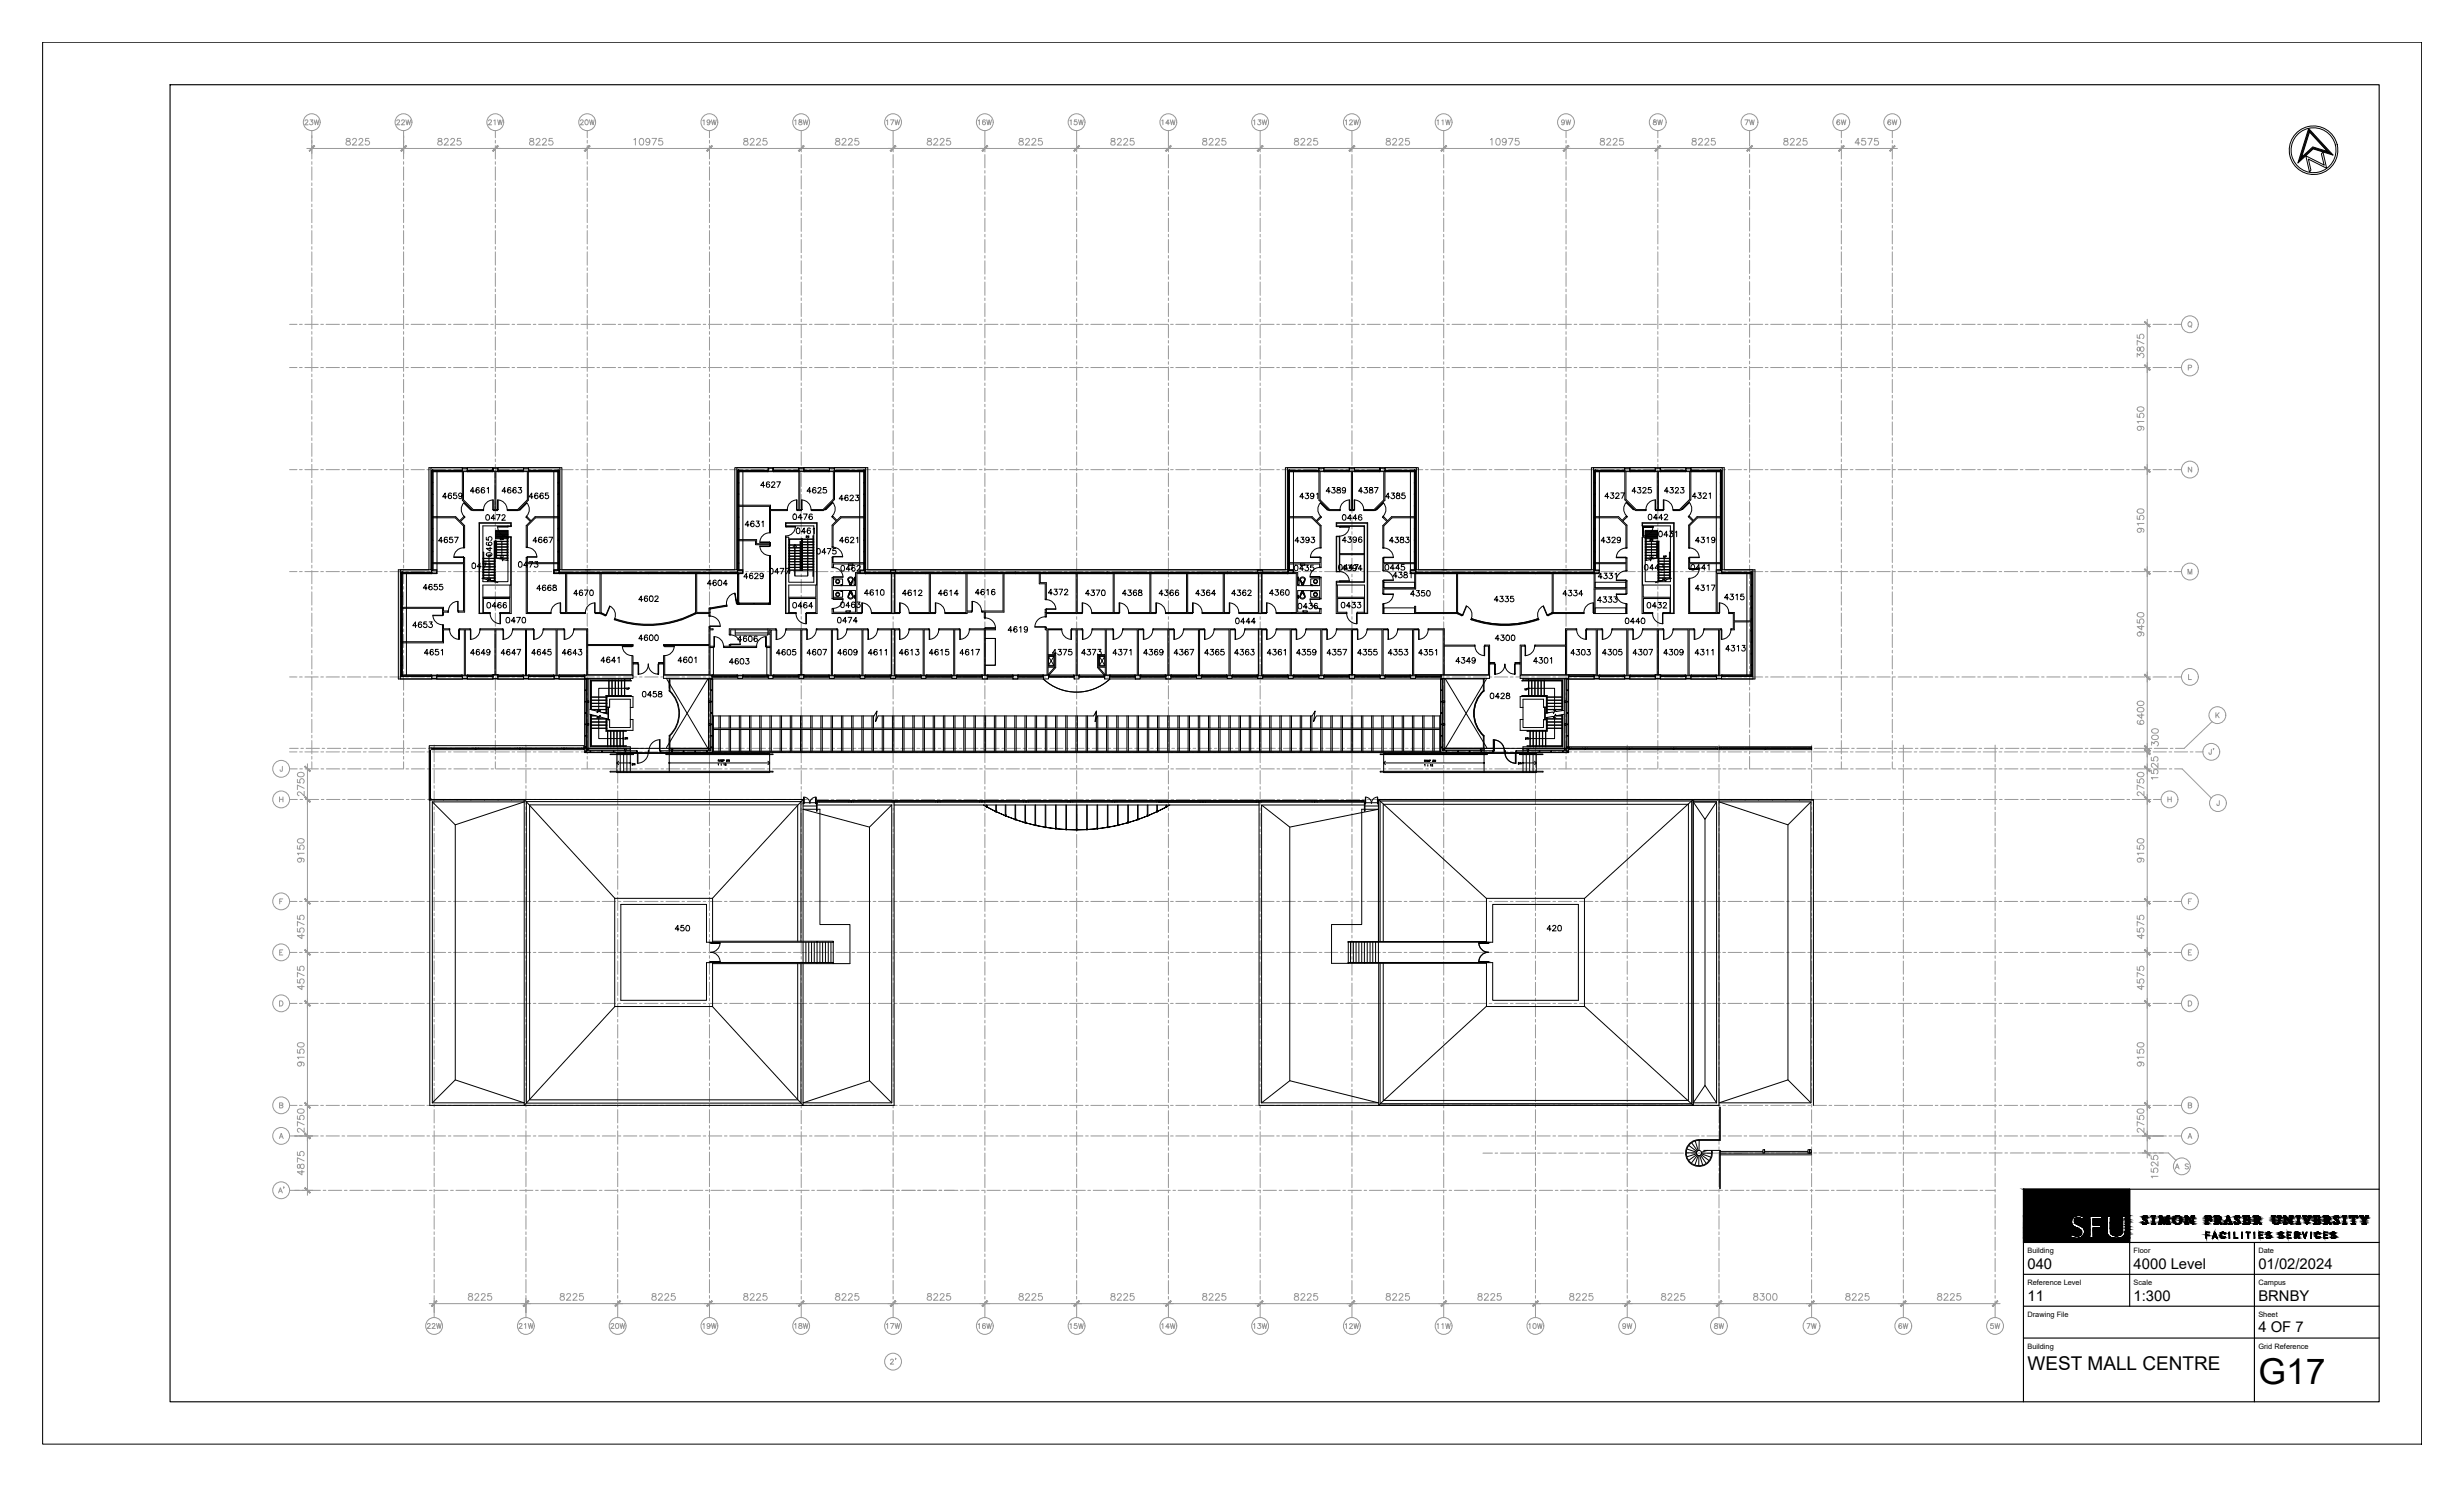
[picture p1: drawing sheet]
<svg xmlns="http://www.w3.org/2000/svg" width="737mm" height="444mm" viewBox="0 0 737 444" stroke-linecap="round" stroke-linejoin="round" font-family="sans-serif">
<defs><g id="words">
<text font-size="10.6" x="675.1" y="413.7">G17</text>
<text font-size="5.7" x="606.1" y="409.5">WEST MALL CENTRE</text>
<g font-size="4.4">
<text x="606.1" y="379.2">040</text>
<text x="637.8" y="379.2">4000 Level</text>
<text x="675.1" y="379.2">01/02/2024</text>
<text x="606.1" y="388.8">11</text>
<text x="637.8" y="388.8">1:300</text>
<text x="675.1" y="388.8">BRNBY</text>
<text x="675.1" y="398.1">4 OF 7</text>
</g>
<g font-size="2.2">
<text x="606.1" y="374.6">Building</text>
<text x="637.8" y="374.6">Floor</text>
<text x="675.1" y="374.6">Date</text>
<text x="606.1" y="384.1">Reference Level</text>
<text x="637.8" y="384.1">Scale</text>
<text x="675.1" y="384.1">Campus</text>
<text x="606.1" y="393.6">Drawing File</text>
<text x="675.1" y="393.6">Sheet</text>
<text x="606.1" y="403.2">Building</text>
<text x="675.1" y="403.2">Grid Reference</text>
</g>
</g></defs>
<!-- layer: FP040_4|SGR -->
<g fill="none" stroke="#989898" stroke-width=".3">
<path d="M93.2 39v2.2M120.7 39v2.2M148.1 39v2.2M175.6 39v2.2M212.1 39v2.2M239.5 39v4.8M267 39v4.8M294.4 39v4.8M321.9 39v4.8M349.3 39v4.8M376.7 39v4.8M404.2 39v4.8"/>
<path d="M431.6 39v4.8M468.2 39v2.2M495.6 39v2.2M523 39v4.7M550.5 39v2.2M565.7 39v2.2M93.2 42v.8M93.2 43.5v4M93.2 48.3v.8M93.2 49.9v4M93.2 54.7v.8M93.2 56.2v4"/>
<path d="M120.7 42v.8M120.7 43.5v4M120.7 48.3v.8M120.7 49.9v4M120.7 54.7v.8M120.7 56.2v4M148.1 42v.8M148.1 43.5v4M148.1 48.3v.8M148.1 49.9v4M148.1 54.7v.8M148.1 56.2v4"/>
<path d="M175.6 42v.8M175.6 43.5v4M175.6 48.3v.8M175.6 49.9v4M175.6 54.7v.8M175.6 56.2v4M212.1 42v.8M212.1 43.5v4M212.1 48.3v.8M212.1 49.9v4M212.1 54.7v.8M212.1 56.2v4"/>
<path d="M239.5 44.6v.8M239.5 46.2v3.9M239.5 50.9v.8M239.5 52.5v4M239.5 57.3v.8M239.5 58.9v3.9M267 44.6v.8M267 46.2v3.9M267 50.9v.8M267 52.5v4M267 57.3v.8M267 58.9v3.9"/>
<path d="M294.4 44.6v.8M294.4 46.2v4M294.4 51v.7M294.4 52.5v4M294.4 57.3v.8M294.4 58.9v4M321.9 44.6v.8M321.9 46.2v4M321.9 51v.7M321.9 52.5v4M321.9 57.3v.8M321.9 58.9v4"/>
<path d="M349.3 44.6v.8M349.3 46.2v4M349.3 51v.7M349.3 52.5v4M349.3 57.3v.8M349.3 58.9v4M376.7 44.6v.8M376.7 46.2v4M376.7 51v.7M376.7 52.5v4M376.7 57.3v.8M376.7 58.9v4"/>
<path d="M404.2 44.6v.8M404.2 46.2v4M404.2 51v.7M404.2 52.5v4M404.2 57.3v.8M404.2 58.9v4M431.6 44.6v.8M431.6 46.2v4M431.6 51v.7M431.6 52.5v4M431.6 57.3v.8M431.6 58.9v4"/>
<path d="M468.2 42v.8M468.2 43.5v4M468.2 48.3v.8M468.2 49.9v4M468.2 54.7v.8M468.2 56.2v4M495.6 42v.8M495.6 43.5v4M495.6 48.3v.8M495.6 49.9v4M495.6 54.7v.8M495.6 56.2v4"/>
<path d="M523 44.5v.8M523 46.1v3.9M523 50.8v.8M523 52.4v4M523 57.2v.8M523 58.8v3.9M550.5 42v.8M550.5 43.5v4M550.5 48.3v.8M550.5 49.9v4M550.5 54.7v.8M550.5 56.2v4"/>
<path d="M565.7 42v.8M565.7 43.5v4M565.7 48.3v.8M565.7 49.9v4M565.7 54.7v.8M565.7 56.2v4M93.2 61v.8M93.2 62.6v4M93.2 67.4v.8M93.2 68.9v4M93.2 73.7v.8M93.2 75.3v4"/>
<path d="M120.7 61v.8M120.7 62.6v4M120.7 67.4v.8M120.7 68.9v4M120.7 73.7v.8M120.7 75.3v4M148.1 61v.8M148.1 62.6v4M148.1 67.4v.8M148.1 68.9v4M148.1 73.7v.8M148.1 75.3v4"/>
<path d="M175.6 61v.8M175.6 62.6v4M175.6 67.4v.8M175.6 68.9v4M175.6 73.7v.8M175.6 75.3v4M212.1 61v.8M212.1 62.6v4M212.1 67.4v.8M212.1 68.9v4M212.1 73.7v.8M212.1 75.3v4"/>
<path d="M239.5 63.6v.8M239.5 65.2v4M239.5 70v.8M239.5 71.6v3.9M239.5 76.3v.8M239.5 77.9v4M267 63.6v.8M267 65.2v4M267 70v.8M267 71.6v3.9M267 76.3v.8M267 77.9v4"/>
<path d="M294.4 63.7v.7M294.4 65.2v4M294.4 70v.8M294.4 71.6v4M294.4 76.4v.7M294.4 77.9v4M321.9 63.7v.7M321.9 65.2v4M321.9 70v.8M321.9 71.6v4M321.9 76.4v.7M321.9 77.9v4"/>
<path d="M349.3 63.7v.7M349.3 65.2v4M349.3 70v.8M349.3 71.6v4M349.3 76.4v.7M349.3 77.9v4M376.7 63.7v.7M376.7 65.2v4M376.7 70v.8M376.7 71.6v4M376.7 76.4v.7M376.7 77.9v4"/>
<path d="M404.2 63.7v.7M404.2 65.2v4M404.2 70v.8M404.2 71.6v4M404.2 76.4v.7M404.2 77.9v4M431.6 63.7v.7M431.6 65.2v4M431.6 70v.8M431.6 71.6v4M431.6 76.4v.7M431.6 77.9v4"/>
<path d="M468.2 61v.8M468.2 62.6v4M468.2 67.4v.8M468.2 68.9v4M468.2 73.7v.8M468.2 75.3v4M495.6 61v.8M495.6 62.6v4M495.6 67.4v.8M495.6 68.9v4M495.6 73.7v.8M495.6 75.3v4"/>
<path d="M523 63.5v.8M523 65.1v4M523 69.9v.8M523 71.5v3.9M523 76.2v.8M523 77.8v4M550.5 61v.8M550.5 62.6v4M550.5 67.4v.8M550.5 68.9v4M550.5 73.7v.8M550.5 75.3v4"/>
<path d="M565.7 61v.8M565.7 62.6v4M565.7 67.4v.8M565.7 68.9v4M565.7 73.7v.8M565.7 75.3v4M86.6 97h2.2M89.5 97h.8M91.1 97h4M93.2 80.1v.8M93.2 81.6v4M93.2 86.4v.8"/>
<path d="M93.2 88v4M93.2 92.8v.8M93.2 94.3v4M93.2 99.1v.8M95.9 97h.8M97.5 97h4M102.2 97h.8M103.8 97h4M108.6 97h.8M110.2 97h4M114.9 97h.8M116.5 97h4"/>
<path d="M120.7 80.1v.8M120.7 81.6v4M120.7 86.4v.8M120.7 88v4M120.7 92.8v.8M120.7 94.3v4M120.7 99.1v.8M121.3 97h.8M122.9 97h4M127.6 97h.8M129.2 97h4M134 97h.8"/>
<path d="M135.6 97h4M140.4 97h.7M141.9 97h4M146.7 97h.8M148.1 80.1v.8M148.1 81.6v4M148.1 86.4v.8M148.1 88v4M148.1 92.8v.8M148.1 94.3v4M148.1 99.1v.8M148.3 97h4"/>
<path d="M153.1 97h.7M154.6 97h4M159.4 97h.8M161 97h4M165.8 97h.7M167.3 97h4M172.1 97h.8M173.7 97h4M175.6 80.1v.8M175.6 81.6v4M175.6 86.4v.8M175.6 88v4"/>
<path d="M175.6 92.8v.8M175.6 94.3v4M175.6 99.1v.8M178.5 97h.7M180 97h4M184.8 97h.8M186.4 97h4M191.2 97h.7M192.7 97h4M197.5 97h.8M199.1 97h4M203.9 97h.7"/>
<path d="M205.4 97h4M210.2 97h.8M211.8 97h4M212.1 80.1v.8M212.1 81.6v4M212.1 86.4v.8M212.1 88v4M212.1 92.8v.8M212.1 94.3v4M212.1 99.1v.8M216.6 97h.7M218.1 97h4"/>
<path d="M222.9 97h.8M224.5 97h4M229.3 97h.7M230.8 97h4M235.6 97h.8M237.2 97h4M239.5 82.7v.8M239.5 84.3v3.9M239.5 89v.8M239.5 90.6v4M239.5 95.4v.8M239.5 97v4"/>
<path d="M242 97h.7M243.5 97h4M248.3 97h.8M249.9 97h4M254.7 97h.8M256.2 97h4M261 97h.8M262.6 97h4M267 82.7v.8M267 84.3v3.9M267 89v.8M267 90.6v4"/>
<path d="M267 95.4v.8M267 97v4M267.4 97h.8M268.9 97h4M273.7 97h.8M275.3 97h4M280.1 97h.8M281.6 97h4M286.4 97h.8M288 97h4M292.8 97h.8M294.3 97h4"/>
<path d="M294.4 82.7v.8M294.4 84.3v4M294.4 89.1v.7M294.4 90.6v4M294.4 95.4v.8M294.4 97v4M299.1 97h.8M300.7 97h4M305.5 97h.8M307 97h4M311.8 97h.8M313.4 97h4"/>
<path d="M318.2 97h.8M319.7 97h4M321.9 82.7v.8M321.9 84.3v4M321.9 89.1v.7M321.9 90.6v4M321.9 95.4v.8M321.9 97v4M324.5 97h.8M326.1 97h4M330.9 97h.8M332.4 97h4"/>
<path d="M337.2 97h.8M338.8 97h4M343.6 97h.8M345.1 97h4M349.3 82.7v.8M349.3 84.3v4M349.3 89.1v.7M349.3 90.6v4M349.3 95.4v.8M349.3 97v4M349.9 97h.8M351.5 97h4"/>
<path d="M356.3 97h.8M357.8 97h4M362.6 97h.8M364.2 97h4M369 97h.8M370.6 97h3.9M375.3 97h.8M376.7 82.7v.8M376.7 84.3v4M376.7 89.1v.7M376.7 90.6v4M376.7 95.4v.8"/>
<path d="M376.7 97v4M376.9 97h4M381.7 97h.8M383.3 97h3.9M388 97h.8M389.6 97h4M394.4 97h.8M396 97h3.9M400.7 97h.8M402.3 97h4M404.2 82.7v.8M404.2 84.3v4"/>
<path d="M404.2 89.1v.7M404.2 90.6v4M404.2 95.4v.8M404.2 97v4M407.1 97h.8M408.7 97h3.9M413.4 97h.8M415 97h4M419.8 97h.8M421.4 97h3.9M426.1 97h.8M427.7 97h4"/>
<path d="M431.6 82.7v.8M431.6 84.3v4M431.6 89.1v.7M431.6 90.6v4M431.6 95.4v.8M431.6 97v4M432.5 97h.8M434.1 97h3.9M438.8 97h.8M440.4 97h4M445.2 97h.8M446.8 97h3.9"/>
<path d="M451.5 97h.8M453.1 97h4M457.9 97h.8M459.5 97h3.9M464.2 97h.8M465.8 97h4M468.2 80.1v.8M468.2 81.6v4M468.2 86.4v.8M468.2 88v4M468.2 92.8v.8M468.2 94.3v4"/>
<path d="M468.2 99.1v.8M470.6 97h.8M472.2 97h4M476.9 97h.8M478.5 97h4M483.3 97h.8M484.9 97h4M489.6 97h.8M491.2 97h4M495.6 80.1v.8M495.6 81.6v4M495.6 86.4v.8"/>
<path d="M495.6 88v4M495.6 92.8v.8M495.6 94.3v4M495.6 99.1v.8M496 97h.8M497.6 97h4M502.3 97h.8M503.9 97h4M508.7 97h.8M510.3 97h4M515 97h.8M516.6 97h4"/>
<path d="M521.4 97h.8M523 97h4M523 82.6v.8M523 84.2v3.9M523 88.9v.8M523 90.5v4M523 95.3v.8M523 96.9v3.9M527.7 97h.8M529.3 97h4M534.1 97h.8M535.7 97h4"/>
<path d="M540.4 97h.8M542 97h4M546.8 97h.8M548.4 97h4M550.5 80.1v.8M550.5 81.6v4M550.5 86.4v.8M550.5 88v4M550.5 92.8v.8M550.5 94.3v4M550.5 99.1v.8M553.1 97h.8"/>
<path d="M554.7 97h4M559.5 97h.8M561.1 97h4M565.7 80.1v.8M565.7 81.6v4M565.7 86.4v.8M565.7 88v4M565.7 92.8v.8M565.7 94.3v4M565.7 99.1v.8M565.8 97h.8M567.4 97h4"/>
<path d="M572.2 97h.8M573.8 97h4M578.5 97h.8M580.1 97h4M584.9 97h.8M586.5 97h4M591.2 97h.8M592.8 97h4M597.6 97h.8M599.2 97h4M604 97h.7M605.5 97h4"/>
<path d="M610.3 97h.8M611.9 97h4M616.7 97h.7M618.2 97h4M623 97h.8M624.6 97h4M629.4 97h.7M630.9 97h4M635.7 97h.8M637.3 97h4M642.1 97h.7M643.6 97h4"/>
<path d="M648.4 97h.8M650 97h2.2M86.6 109.9h2.2M89.5 109.9h.8M91.1 109.9h4M93.2 100.7v4M93.2 105.5v.8M93.2 107.1v3.9M93.2 111.8v.8M93.2 113.4v4M93.2 118.2v.8M93.2 119.8v3.9"/>
<path d="M95.9 109.9h.8M97.5 109.9h4M102.2 109.9h.8M103.8 109.9h4M108.6 109.9h.8M110.2 109.9h4M114.9 109.9h.8M116.5 109.9h4M120.7 100.7v4M120.7 105.5v.8M120.7 107.1v3.9M120.7 111.8v.8"/>
<path d="M120.7 113.4v4M120.7 118.2v.8M120.7 119.8v3.9M121.3 109.9h.8M122.9 109.9h4M127.6 109.9h.8M129.2 109.9h4M134 109.9h.8M135.6 109.9h4M140.4 109.9h.7M141.9 109.9h4M146.7 109.9h.8"/>
<path d="M148.1 100.7v4M148.1 105.5v.8M148.1 107.1v3.9M148.1 111.8v.8M148.1 113.4v4M148.1 118.2v.8M148.1 119.8v3.9M148.3 109.9h4M153.1 109.9h.7M154.6 109.9h4M159.4 109.9h.8M161 109.9h4"/>
<path d="M165.8 109.9h.7M167.3 109.9h4M172.1 109.9h.8M173.7 109.9h4M175.6 100.7v4M175.6 105.5v.8M175.6 107.1v3.9M175.6 111.8v.8M175.6 113.4v4M175.6 118.2v.8M175.6 119.8v3.9M178.5 109.9h.7"/>
<path d="M180 109.9h4M184.8 109.9h.8M186.4 109.9h4M191.2 109.9h.7M192.7 109.9h4M197.5 109.9h.8M199.1 109.9h4M203.9 109.9h.7M205.4 109.9h4M210.2 109.9h.8M211.8 109.9h4M212.1 100.7v4"/>
<path d="M212.1 105.5v.8M212.1 107.1v3.9M212.1 111.8v.8M212.1 113.4v4M212.1 118.2v.8M212.1 119.8v3.9M216.6 109.9h.7M218.1 109.9h4M222.9 109.9h.8M224.5 109.9h4M229.3 109.9h.7M230.8 109.9h4"/>
<path d="M235.6 109.9h.8M237.2 109.9h4M239.5 101.7v.8M239.5 103.3v4M239.5 108.1v.8M239.5 109.7v4M239.5 114.4v.8M239.5 116v4M242 109.9h.7M243.5 109.9h4M248.3 109.9h.8M249.9 109.9h4"/>
<path d="M254.7 109.9h.8M256.2 109.9h4M261 109.9h.8M262.6 109.9h4M267 101.7v.8M267 103.3v4M267 108.1v.8M267 109.7v4M267 114.4v.8M267 116v4M267.4 109.9h.8M268.9 109.9h4"/>
<path d="M273.7 109.9h.8M275.3 109.9h4M280.1 109.9h.8M281.6 109.9h4M286.4 109.9h.8M288 109.9h4M292.8 109.9h.8M294.3 109.9h4M294.4 101.8v.7M294.4 103.3v4M294.4 108.1v.8M294.4 109.7v4"/>
<path d="M294.4 114.5v.7M294.4 116v4M299.1 109.9h.8M300.7 109.9h4M305.5 109.9h.8M307 109.9h4M311.8 109.9h.8M313.4 109.9h4M318.2 109.9h.8M319.7 109.9h4M321.9 101.8v.7M321.9 103.3v4"/>
<path d="M321.9 108.1v.8M321.9 109.7v4M321.9 114.5v.7M321.9 116v4M324.5 109.9h.8M326.1 109.9h4M330.9 109.9h.8M332.4 109.9h4M337.2 109.9h.8M338.8 109.9h4M343.6 109.9h.8M345.1 109.9h4"/>
<path d="M349.3 101.8v.7M349.3 103.3v4M349.3 108.1v.8M349.3 109.7v4M349.3 114.5v.7M349.3 116v4M349.9 109.9h.8M351.5 109.9h4M356.3 109.9h.8M357.8 109.9h4M362.6 109.9h.8M364.2 109.9h4"/>
<path d="M369 109.9h.8M370.6 109.9h3.9M375.3 109.9h.8M376.7 101.8v.7M376.7 103.3v4M376.7 108.1v.8M376.7 109.7v4M376.7 114.5v.7M376.7 116v4M376.9 109.9h4M381.7 109.9h.8M383.3 109.9h3.9"/>
<path d="M388 109.9h.8M389.6 109.9h4M394.4 109.9h.8M396 109.9h3.9M400.7 109.9h.8M402.3 109.9h4M404.2 101.8v.7M404.2 103.3v4M404.2 108.1v.8M404.2 109.7v4M404.2 114.5v.7M404.2 116v4"/>
<path d="M407.1 109.9h.8M408.7 109.9h3.9M413.4 109.9h.8M415 109.9h4M419.8 109.9h.8M421.4 109.9h3.9M426.1 109.9h.8M427.7 109.9h4M431.6 101.8v.7M431.6 103.3v4M431.6 108.1v.8M431.6 109.7v4"/>
<path d="M431.6 114.5v.7M431.6 116v4M432.5 109.9h.8M434.1 109.9h3.9M438.8 109.9h.8M440.4 109.9h4M445.2 109.9h.8M446.8 109.9h3.9M451.5 109.9h.8M453.1 109.9h4M457.9 109.9h.8M459.5 109.9h3.9"/>
<path d="M464.2 109.9h.8M465.8 109.9h4M468.2 100.7v4M468.2 105.5v.8M468.2 107.1v3.9M468.2 111.8v.8M468.2 113.4v4M468.2 118.2v.8M468.2 119.8v3.9M470.6 109.9h.8M472.2 109.9h4M476.9 109.9h.8"/>
<path d="M478.5 109.9h4M483.3 109.9h.8M484.9 109.9h4M489.6 109.9h.8M491.2 109.9h4M495.6 100.7v4M495.6 105.5v.8M495.6 107.1v3.9M495.6 111.8v.8M495.6 113.4v4M495.6 118.2v.8M495.6 119.8v3.9"/>
<path d="M496 109.9h.8M497.6 109.9h4M502.3 109.9h.8M503.9 109.9h4M508.7 109.9h.8M510.3 109.9h4M515 109.9h.8M516.6 109.9h4M521.4 109.9h.8M523 109.9h4M523 101.6v.8M523 103.2v4"/>
<path d="M523 108v.8M523 109.6v3.9M523 114.3v.8M523 115.9v4.6M527.7 109.9h.8M529.3 109.9h4M534.1 109.9h.8M535.7 109.9h4M540.4 109.9h.8M542 109.9h4M546.8 109.9h.8M548.4 109.9h4"/>
<path d="M550.5 100.7v4M550.5 105.5v.8M550.5 107.1v3.9M550.5 111.8v.8M550.5 113.4v4M550.5 118.2v.8M550.5 119.8v3.9M553.1 109.9h.8M554.7 109.9h4M559.5 109.9h.8M561.1 109.9h4M565.7 100.7v4"/>
<path d="M565.7 105.5v.8M565.7 107.1v3.9M565.7 111.8v.8M565.7 113.4v4M565.7 118.2v.8M565.7 119.8v3.9M565.8 109.9h.8M567.4 109.9h4M572.2 109.9h.8M573.8 109.9h4M578.5 109.9h.8M580.1 109.9h4"/>
<path d="M584.9 109.9h.8M586.5 109.9h4M591.2 109.9h.8M592.8 109.9h4M597.6 109.9h.8M599.2 109.9h4M604 109.9h.7M605.5 109.9h4M610.3 109.9h.8M611.9 109.9h4M616.7 109.9h.7M618.2 109.9h4"/>
<path d="M623 109.9h.8M624.6 109.9h4M629.4 109.9h.7M630.9 109.9h4M635.7 109.9h.8M637.3 109.9h4M642.1 109.9h.7M643.6 109.9h4M648.4 109.9h.8M650 109.9h2.2M93.2 124.5v.8M93.2 126.1v4"/>
<path d="M93.2 130.9v.8M93.2 132.5v3.9M93.2 137.2v.8M93.2 138.8v4M120.7 124.5v.8M120.7 126.1v4M120.7 130.9v.8M120.7 132.5v3.9M120.7 137.2v.8M120.7 138.8v4M148.1 124.5v.8M148.1 126.1v4"/>
<path d="M148.1 130.9v.8M148.1 132.5v3.9M148.1 137.2v.8M148.1 138.8v4M175.6 124.5v.8M175.6 126.1v4M175.6 130.9v.8M175.6 132.5v3.9M175.6 137.2v.8M175.6 138.8v4M212.1 124.5v.8M212.1 126.1v4"/>
<path d="M212.1 130.9v.8M212.1 132.5v3.9M212.1 137.2v.8M212.1 138.8v4M239.5 120.8v.8M239.5 122.4v4M239.5 127.1v.8M239.5 128.7v4M239.5 133.5v.8M239.5 135.1v4M239.5 139.8v.8M267 120.8v.8"/>
<path d="M267 122.4v4M267 127.1v.8M267 128.7v4M267 133.5v.8M267 135.1v4M267 139.8v.8M294.4 120.8v.8M294.4 122.4v4M294.4 127.2v.7M294.4 128.7v4M294.4 133.5v.8M294.4 135.1v4"/>
<path d="M294.4 139.9v.8M321.9 120.8v.8M321.9 122.4v4M321.9 127.2v.7M321.9 128.7v4M321.9 133.5v.8M321.9 135.1v4M321.9 139.9v.8M349.3 120.8v.8M349.3 122.4v4M349.3 127.2v.7M349.3 128.7v4"/>
<path d="M349.3 133.5v.8M349.3 135.1v4M349.3 139.9v.8M376.7 120.8v.8M376.7 122.4v4M376.7 127.2v.7M376.7 128.7v4M376.7 133.5v.8M376.7 135.1v4M376.7 139.9v.8M404.2 120.8v.8M404.2 122.4v4"/>
<path d="M404.2 127.2v.7M404.2 128.7v4M404.2 133.5v.8M404.2 135.1v4M404.2 139.9v.8M431.6 120.8v.8M431.6 122.4v4M431.6 127.2v.7M431.6 128.7v4M431.6 133.5v.8M431.6 135.1v4M431.6 139.9v.8"/>
<path d="M468.2 124.5v.8M468.2 126.1v4M468.2 130.9v.8M468.2 132.5v3.9M468.2 137.2v.8M468.2 138.8v4M495.6 124.5v.8M495.6 126.1v4M495.6 130.9v.8M495.6 132.5v3.9M495.6 137.2v.8M495.6 138.8v4"/>
<path d="M523 120.8v3.8M523 125.4v.8M523 127v3.8M523 131.1v3.7M523 135.7v.7M523 137.2v4M550.5 124.5v.8M550.5 126.1v4M550.5 130.9v.8M550.5 132.5v3.9M550.5 137.2v.8M550.5 138.8v4"/>
<path d="M565.7 124.5v.8M565.7 126.1v4M565.7 130.9v.8M565.7 132.5v3.9M565.7 137.2v.8M565.7 138.8v4M86.6 140.4h2.2M89.5 140.4h.8M91.1 140.4h4M93.2 143.6v.8M93.2 145.2v3.9M93.2 149.9v.8"/>
<path d="M93.2 151.5v4M93.2 156.3v.8M93.2 157.9v3.9M95.9 140.4h.8M97.5 140.4h4M102.2 140.4h.8M103.8 140.4h4M108.6 140.4h.8M110.2 140.4h4M114.9 140.4h.8M116.5 140.4h4M120.7 143.6v.8"/>
<path d="M120.7 145.2v3.9M120.7 149.9v.8M120.7 151.5v4M120.7 156.3v.8M120.7 157.9v3.9M121.3 140.4h.8M122.9 140.4h4M127.6 140.4h.8M129.2 140.4h4M134 140.4h.8M135.6 140.4h4M140.4 140.4h.7"/>
<path d="M141.9 140.4h4M146.7 140.4h.8M148.1 143.6v.8M148.1 145.2v3.9M148.1 149.9v.8M148.1 151.5v4M148.1 156.3v.8M148.1 157.9v3.9M148.3 140.4h4M153.1 140.4h.7M154.6 140.4h4M159.4 140.4h.8"/>
<path d="M161 140.4h4M165.8 140.4h.7M167.3 140.4h4M172.1 140.4h.8M173.7 140.4h4M175.6 143.6v.8M175.6 145.2v3.9M175.6 149.9v.8M175.6 151.5v4M175.6 156.3v.8M175.6 157.9v3.9M178.5 140.4h.7"/>
<path d="M180 140.4h4M184.8 140.4h.8M186.4 140.4h4M191.2 140.4h.7M192.7 140.4h4M197.5 140.4h.8M199.1 140.4h4M203.9 140.4h.7M205.4 140.4h4M210.2 140.4h.8M211.8 140.4h4M212.1 143.6v.8"/>
<path d="M212.1 145.2v3.9M212.1 149.9v.8M212.1 151.5v4M212.1 156.3v.8M212.1 157.9v3.9M216.6 140.4h.7M218.1 140.4h4M222.9 140.4h.8M224.5 140.4h4M229.3 140.4h.7M230.8 140.4h4M235.6 140.4h.8"/>
<path d="M237.2 140.4h4M239.5 141.4v4M239.5 146.2v.8M239.5 147.8v4M239.5 152.5v.8M239.5 154.1v4M239.5 158.9v.8M242 140.4h.7M243.5 140.4h4M248.3 140.4h.8M249.9 140.4h4M254.7 140.4h.8"/>
<path d="M256.2 140.4h4M261 140.4h.8M262.6 140.4h4M267 141.4v4M267 146.2v.8M267 147.8v4M267 152.5v.8M267 154.1v4M267 158.9v.8M267.4 140.4h.8M268.9 140.4h4M273.7 140.4h.8"/>
<path d="M275.3 140.4h4M280.1 140.4h.8M281.6 140.4h4M286.4 140.4h.8M288 140.4h4M292.8 140.4h.8M294.3 140.4h4M294.4 141.4v4M294.4 146.2v.8M294.4 147.8v4M294.4 152.6v.8M294.4 154.1v4"/>
<path d="M294.4 158.9v.8M299.1 140.4h.8M300.7 140.4h4M305.5 140.4h.8M307 140.4h4M311.8 140.4h.8M313.4 140.4h4M318.2 140.4h.8M319.7 140.4h4M321.9 141.4v4M321.9 146.2v.8M321.9 147.8v4"/>
<path d="M321.9 152.6v.8M321.9 154.1v4M321.9 158.9v.8M324.5 140.4h.8M326.1 140.4h4M330.9 140.4h.8M332.4 140.4h4M337.2 140.4h.8M338.8 140.4h4M343.6 140.4h.8M345.1 140.4h4M349.3 141.4v4"/>
<path d="M349.3 146.2v.8M349.3 147.8v4M349.3 152.6v.8M349.3 154.1v4M349.3 158.9v.8M349.9 140.4h.8M351.5 140.4h4M356.3 140.4h.8M357.8 140.4h4M362.6 140.4h.8M364.2 140.4h4M369 140.4h.8"/>
<path d="M370.6 140.4h3.9M375.3 140.4h.8M376.7 141.4v4M376.7 146.2v.8M376.7 147.8v4M376.7 152.6v.8M376.7 154.1v4M376.7 158.9v.8M376.9 140.4h4M381.7 140.4h.8M383.3 140.4h3.9M388 140.4h.8"/>
<path d="M389.6 140.4h4M394.4 140.4h.8M396 140.4h3.9M400.7 140.4h.8M402.3 140.4h4M404.2 141.4v4M404.2 146.2v.8M404.2 147.8v4M404.2 152.6v.8M404.2 154.1v4M404.2 158.9v.8M407.1 140.4h.8"/>
<path d="M408.7 140.4h3.9M413.4 140.4h.8M415 140.4h4M419.8 140.4h.8M421.4 140.4h3.9M426.1 140.4h.8M427.7 140.4h4M431.6 141.4v4M431.6 146.2v.8M431.6 147.8v4M431.6 152.6v.8M431.6 154.1v4"/>
<path d="M431.6 158.9v.8M432.5 140.4h.8M434.1 140.4h3.9M438.8 140.4h.8M440.4 140.4h4M445.2 140.4h.8M446.8 140.4h3.9M451.5 140.4h.8M453.1 140.4h4M457.9 140.4h.8M459.5 140.4h3.9M464.2 140.4h.8"/>
<path d="M465.8 140.4h4M468.2 143.6v.8M468.2 145.2v3.9M468.2 149.9v.8M468.2 151.5v4M468.2 156.3v.8M468.2 157.9v3.9M470.6 140.4h.8M472.2 140.4h4M476.9 140.4h.8M478.5 140.4h4M483.3 140.4h.8"/>
<path d="M484.9 140.4h4M489.6 140.4h.8M491.2 140.4h4M495.6 143.6v.8M495.6 145.2v3.9M495.6 149.9v.8M495.6 151.5v4M495.6 156.3v.8M495.6 157.9v3.9M496 140.4h.8M497.6 140.4h4M502.3 140.4h.8"/>
<path d="M503.9 140.4h4M508.7 140.4h.8M510.3 140.4h4M515 140.4h.8M516.6 140.4h4M521.4 140.4h.8M523 140.4h4M523 142v.8M523 143.6v3.9M523 148.4v.7M523 149.9v4M523 154.7v.8"/>
<path d="M523 156.3v3.9M527.7 140.4h.8M529.3 140.4h4M534.1 140.4h.8M535.7 140.4h4M540.4 140.4h.8M542 140.4h4M546.8 140.4h.8M548.4 140.4h4M550.5 143.6v.8M550.5 145.2v3.9M550.5 149.9v.8"/>
<path d="M550.5 151.5v4M550.5 156.3v.8M550.5 157.9v3.9M553.1 140.4h.8M554.7 140.4h4M559.5 140.4h.8M561.1 140.4h4M565.7 143.6v.8M565.7 145.2v3.9M565.7 149.9v.8M565.7 151.5v4M565.7 156.3v.8"/>
<path d="M565.7 157.9v3.9M565.8 140.4h.8M567.4 140.4h4M572.2 140.4h.8M573.8 140.4h4M578.5 140.4h.8M580.1 140.4h4M584.9 140.4h.8M586.5 140.4h4M591.2 140.4h.8M592.8 140.4h4M597.6 140.4h.8"/>
<path d="M599.2 140.4h4M604 140.4h.7M605.5 140.4h4M610.3 140.4h.8M611.9 140.4h4M616.7 140.4h.7M618.2 140.4h4M623 140.4h.8M624.6 140.4h4M629.4 140.4h.7M630.9 140.4h4M635.7 140.4h.8"/>
<path d="M637.3 140.4h4M642.1 140.4h.7M643.6 140.4h4M648.4 140.4h.8M650 140.4h2.2M86.6 170.9h2.2M89.5 170.9h.8M91.1 170.9h4M93.2 162.6v.8M93.2 164.2v4M93.2 169v.8M93.2 170.6v3.9"/>
<path d="M93.2 175.3v.8M93.2 176.9v4M95.9 170.9h.8M97.5 170.9h4M102.2 170.9h.8M103.8 170.9h4M108.6 170.9h.8M110.2 170.9h4M114.9 170.9h.8M116.5 170.9h4M120.7 162.6v.8M120.7 164.2v4"/>
<path d="M120.7 169v.8M120.7 170.6v3.9M120.7 175.3v.8M120.7 176.9v4M121.3 170.9h.8M122.9 170.9h4M127.6 170.9h.8M129.2 170.9h4M134 170.9h.8M135.6 170.9h4M140.4 170.9h.7M141.9 170.9h4"/>
<path d="M146.7 170.9h.8M148.1 162.6v.8M148.1 164.2v4M148.1 169v.8M148.1 170.6v3.9M148.1 175.3v.8M148.1 176.9v4M148.3 170.9h4M153.1 170.9h.7M154.6 170.9h4M159.4 170.9h.8M161 170.9h4"/>
<path d="M165.8 170.9h.7M167.3 170.9h4M172.1 170.9h.8M173.7 170.9h4M175.6 162.6v.8M175.6 164.2v4M175.6 169v.8M175.6 170.6v3.9M175.6 175.3v.8M175.6 176.9v4M178.5 170.9h.7M180 170.9h4"/>
<path d="M184.8 170.9h.8M186.4 170.9h4M191.2 170.9h.7M192.7 170.9h4M197.5 170.9h.8M199.1 170.9h4M203.9 170.9h.7M205.4 170.9h4M210.2 170.9h.8M211.8 170.9h4M212.1 162.6v.8M212.1 164.2v4"/>
<path d="M212.1 169v.8M212.1 170.6v3.9M212.1 175.3v.8M212.1 176.9v4M216.6 170.9h.7M218.1 170.9h4M222.9 170.9h.8M224.5 170.9h4M229.3 170.9h.7M230.8 170.9h4M235.6 170.9h.8M237.2 170.9h4"/>
<path d="M239.5 160.5v4M239.5 165.2v.8M239.5 166.8v4M239.5 171.6v.8M239.5 173.2v4M239.5 177.9v.8M239.5 179.5v4M242 170.9h.7M243.5 170.9h4M248.3 170.9h.8M249.9 170.9h4M254.7 170.9h.8"/>
<path d="M256.2 170.9h4M261 170.9h.8M262.6 170.9h4M267 160.5v4M267 165.2v.8M267 166.8v4M267 171.6v.8M267 173.2v4M267 177.9v.8M267 179.5v4M267.4 170.9h.8M268.9 170.9h4"/>
<path d="M273.7 170.9h.8M275.3 170.9h4M280.1 170.9h.8M281.6 170.9h4M286.4 170.9h.8M288 170.9h4M292.8 170.9h.8M294.3 170.9h4M294.4 160.5v4M294.4 165.3v.8M294.4 166.8v4M294.4 171.6v.8"/>
<path d="M294.4 173.2v4M294.4 178v.8M294.4 179.5v4M299.1 170.9h.8M300.7 170.9h4M305.5 170.9h.8M307 170.9h4M311.8 170.9h.8M313.4 170.9h4M318.2 170.9h.8M319.7 170.9h4M321.9 160.5v4"/>
<path d="M321.9 165.3v.8M321.9 166.8v4M321.9 171.6v.8M321.9 173.2v4M321.9 178v.8M321.9 179.5v4M324.5 170.9h.8M326.1 170.9h4M330.9 170.9h.8M332.4 170.9h4M337.2 170.9h.8M338.8 170.9h4"/>
<path d="M343.6 170.9h.8M345.1 170.9h4M349.3 160.5v4M349.3 165.3v.8M349.3 166.8v4M349.3 171.6v.8M349.3 173.2v4M349.3 178v.8M349.3 179.5v4M349.9 170.9h.8M351.5 170.9h4M356.3 170.9h.8"/>
<path d="M357.8 170.9h4M362.6 170.9h.8M364.2 170.9h4M369 170.9h.8M370.6 170.9h3.9M375.3 170.9h.8M376.7 160.5v4M376.7 165.3v.8M376.7 166.8v4M376.7 171.6v.8M376.7 173.2v4M376.7 178v.8"/>
<path d="M376.7 179.5v4M376.9 170.9h4M381.7 170.9h.8M383.3 170.9h3.9M388 170.9h.8M389.6 170.9h4M394.4 170.9h.8M396 170.9h3.9M400.7 170.9h.8M402.3 170.9h4M404.2 160.5v4M404.2 165.3v.8"/>
<path d="M404.2 166.8v4M404.2 171.6v.8M404.2 173.2v4M404.2 178v.8M404.2 179.5v4M407.1 170.9h.8M408.7 170.9h3.9M413.4 170.9h.8M415 170.9h4M419.8 170.9h.8M421.4 170.9h3.9M426.1 170.9h.8"/>
<path d="M427.7 170.9h4M431.6 160.5v4M431.6 165.3v.8M431.6 166.8v4M431.6 171.6v.8M431.6 173.2v4M431.6 178v.8M431.6 179.5v4M432.5 170.9h.8M434.1 170.9h3.9M438.8 170.9h.8M440.4 170.9h4"/>
<path d="M445.2 170.9h.8M446.8 170.9h3.9M451.5 170.9h.8M453.1 170.9h4M457.9 170.9h.8M459.5 170.9h3.9M464.2 170.9h.8M465.8 170.9h4M468.2 162.6v.8M468.2 164.2v4M468.2 169v.8M468.2 170.6v3.9"/>
<path d="M468.2 175.3v.8M468.2 176.9v4M470.6 170.9h.8M472.2 170.9h4M476.9 170.9h.8M478.5 170.9h4M483.3 170.9h.8M484.9 170.9h4M489.6 170.9h.8M491.2 170.9h4M495.6 162.6v.8M495.6 164.2v4"/>
<path d="M495.6 169v.8M495.6 170.6v3.9M495.6 175.3v.8M495.6 176.9v4M496 170.9h.8M497.6 170.9h4M502.3 170.9h.8M503.9 170.9h4M508.7 170.9h.8M510.3 170.9h4M515 170.9h.8M516.6 170.9h4"/>
<path d="M521.4 170.9h.8M523 170.9h4M523 161.1v.7M523 162.6v4M523 167.4v.8M523 169v3.9M523 173.8v.7M523 175.3v4M527.7 170.9h.8M529.3 170.9h4M534.1 170.9h.8M535.7 170.9h4"/>
<path d="M540.4 170.9h.8M542 170.9h4M546.8 170.9h.8M548.4 170.9h4M550.5 162.6v.8M550.5 164.2v4M550.5 169v.8M550.5 170.6v3.9M550.5 175.3v.8M550.5 176.9v4M553.1 170.9h.8M554.7 170.9h4"/>
<path d="M559.5 170.9h.8M561.1 170.9h4M565.7 162.6v.8M565.7 164.2v4M565.7 169v.8M565.7 170.6v3.9M565.7 175.3v.8M565.7 176.9v4M565.8 170.9h.8M567.4 170.9h4M572.2 170.9h.8M573.8 170.9h4"/>
<path d="M578.5 170.9h.8M580.1 170.9h4M584.9 170.9h.8M586.5 170.9h4M591.2 170.9h.8M592.8 170.9h4M597.6 170.9h.8M599.2 170.9h4M604 170.9h.7M605.5 170.9h4M610.3 170.9h.8M611.9 170.9h4"/>
<path d="M616.7 170.9h.7M618.2 170.9h4M623 170.9h.8M624.6 170.9h4M629.4 170.9h.7M630.9 170.9h4M635.7 170.9h.8M637.3 170.9h4M642.1 170.9h.7M643.6 170.9h4M648.4 170.9h.8M650 170.9h2.2"/>
<path d="M93.2 181.7v.8M93.2 183.3v3.9M93.2 188v.8M93.2 189.6v4M93.2 194.4v.8M93.2 196v4M120.7 181.7v.8M120.7 183.3v3.9M120.7 188v.8M120.7 189.6v4M120.7 194.4v.8M120.7 196v4"/>
<path d="M148.1 181.7v.8M148.1 183.3v3.9M148.1 188v.8M148.1 189.6v4M148.1 194.4v.8M148.1 196v4M175.6 181.7v.8M175.6 183.3v3.9M175.6 188v.8M175.6 189.6v4M175.6 194.4v.8M175.6 196v4"/>
<path d="M212.1 181.7v.8M212.1 183.3v3.9M212.1 188v.8M212.1 189.6v4M212.1 194.4v.8M212.1 196v4M239.5 184.3v.8M239.5 185.9v4M239.5 190.6v.8M239.5 192.2v4M239.5 197v.8M239.5 198.6v4"/>
<path d="M267 184.3v.8M267 185.9v4M267 190.6v.8M267 192.2v4M267 197v.8M267 198.6v4M294.4 184.3v.8M294.4 185.9v4M294.4 190.7v.8M294.4 192.2v4M294.4 197v.8M294.4 198.6v4"/>
<path d="M321.9 184.3v.8M321.9 185.9v4M321.9 190.7v.8M321.9 192.2v4M321.9 197v.8M321.9 198.6v4M349.3 184.3v.8M349.3 185.9v4M349.3 190.7v.8M349.3 192.2v4M349.3 197v.8M349.3 198.6v4"/>
<path d="M376.7 184.3v.8M376.7 185.9v4M376.7 190.7v.8M376.7 192.2v4M376.7 197v.8M376.7 198.6v4M404.2 184.3v.8M404.2 185.9v4M404.2 190.7v.8M404.2 192.2v4M404.2 197v.8M404.2 198.6v4"/>
<path d="M431.6 184.3v.8M431.6 185.9v4M431.6 190.7v.8M431.6 192.2v4M431.6 197v.8M431.6 198.6v4M468.2 181.7v.8M468.2 183.3v3.9M468.2 188v.8M468.2 189.6v4M468.2 194.4v.8M468.2 196v4"/>
<path d="M495.6 181.7v.8M495.6 183.3v3.9M495.6 188v.8M495.6 189.6v4M495.6 194.4v.8M495.6 196v4M523 180.1v.8M523 181.7v3.9M523 186.5v.7M523 188v4M523 192.8v.8M523 194.4v3.9"/>
<path d="M523 199.2v.7M550.5 181.7v.8M550.5 183.3v3.9M550.5 188v.8M550.5 189.6v4M550.5 194.4v.8M550.5 196v4M565.7 181.7v.8M565.7 183.3v3.9M565.7 188v.8M565.7 189.6v4M565.7 194.4v.8"/>
<path d="M565.7 196v4M86.6 202.4h2.2M89.5 202.4h.8M91.1 202.4h4M93.2 200.7v.8M93.2 202.3v4M93.2 207.1v.8M93.2 208.7v4M93.2 213.4v.8M93.2 215v4M93.2 219.8v.8M95.9 202.4h.8"/>
<path d="M97.5 202.4h4M102.2 202.4h.8M103.8 202.4h4M108.6 202.4h.8M110.2 202.4h4M114.9 202.4h.8M116.5 202.4h4M120.7 200.7v.8M120.7 202.3v4M120.7 207.1v.8M120.7 208.7v4M120.7 213.4v.8"/>
<path d="M120.7 215v4M120.7 219.8v.8M121.3 202.4h.8M122.9 202.4h4M127.6 202.4h.8M129.2 202.4h4M134 202.4h.8M135.6 202.4h4M140.4 202.4h.7M141.9 202.4h4M146.7 202.4h.8M148.1 200.7v.8"/>
<path d="M148.1 202.3v4M148.1 207.1v.8M148.1 208.7v4M148.1 213.4v.8M148.1 215v4M148.1 219.8v.8M148.3 202.4h4M153.1 202.4h.7M154.6 202.4h4M159.4 202.4h.8M161 202.4h4M165.8 202.4h.7"/>
<path d="M167.3 202.4h4M172.1 202.4h.8M173.7 202.4h4M175.6 200.7v.8M175.6 202.3v4M175.6 207.1v.8M175.6 208.7v4M175.6 213.4v.8M175.6 215v4M175.6 219.8v.8M178.5 202.4h.7M180 202.4h4"/>
<path d="M184.8 202.4h.8M186.4 202.4h4M191.2 202.4h.7M192.7 202.4h4M197.5 202.4h.8M199.1 202.4h4M203.9 202.4h.7M205.4 202.4h4M210.2 202.4h.8M211.8 202.4h4M212.1 200.7v.8M212.1 202.3v4"/>
<path d="M212.1 207.1v.8M212.1 208.7v4M212.1 213.4v.8M212.1 215v4M212.1 219.8v.8M216.6 202.4h.7M218.1 202.4h4M222.9 202.4h.8M224.5 202.4h4M229.3 202.4h.7M230.8 202.4h4M235.6 202.4h.8"/>
<path d="M237.2 202.4h4M239.5 203.4v.7M239.5 204.9v4M239.5 209.7v.8M239.5 211.3v4M239.5 216.1v.7M239.5 217.6v4M242 202.4h.7M243.5 202.4h4M248.3 202.4h.8M249.9 202.4h4M254.7 202.4h.8"/>
<path d="M256.2 202.4h4M261 202.4h.8M262.6 202.4h4M267 203.4v.7M267 204.9v4M267 209.7v.8M267 211.3v4M267 216.1v.7M267 217.6v4M267.4 202.4h.8M268.9 202.4h4M273.7 202.4h.8"/>
<path d="M275.3 202.4h4M280.1 202.4h.8M281.6 202.4h4M286.4 202.4h.8M288 202.4h4M292.8 202.4h.8M294.3 202.4h4M294.4 203.4v.8M294.4 204.9v4M294.4 209.7v.8M294.4 211.3v4M294.4 216.1v.8"/>
<path d="M294.4 217.6v4M299.1 202.4h.8M300.7 202.4h4M305.5 202.4h.8M307 202.4h4M311.8 202.4h.8M313.4 202.4h4M318.2 202.4h.8M319.7 202.4h4M321.9 203.4v.8M321.9 204.9v4M321.9 209.7v.8"/>
<path d="M321.9 211.3v4M321.9 216.1v.8M321.9 217.6v4M324.5 202.4h.8M326.1 202.4h4M330.9 202.4h.8M332.4 202.4h4M337.2 202.4h.8M338.8 202.4h4M343.6 202.4h.8M345.1 202.4h4M349.3 203.4v.8"/>
<path d="M349.3 204.9v4M349.3 209.7v.8M349.3 211.3v4M349.3 216.1v.8M349.3 217.6v4M349.9 202.4h.8M351.5 202.4h4M356.3 202.4h.8M357.8 202.4h4M362.6 202.4h.8M364.2 202.4h4M369 202.4h.8"/>
<path d="M370.6 202.4h3.9M375.3 202.4h.8M376.7 203.4v.8M376.7 204.9v4M376.7 209.7v.8M376.7 211.3v4M376.7 216.1v.8M376.7 217.6v4M376.9 202.4h4M381.7 202.4h.8M383.3 202.4h3.9M388 202.4h.8"/>
<path d="M389.6 202.4h4M394.4 202.4h.8M396 202.4h3.9M400.7 202.4h.8M402.3 202.4h4M404.2 203.4v.8M404.2 204.9v4M404.2 209.7v.8M404.2 211.3v4M404.2 216.1v.8M404.2 217.6v4M407.1 202.4h.8"/>
<path d="M408.7 202.4h3.9M413.4 202.4h.8M415 202.4h4M419.8 202.4h.8M421.4 202.4h3.9M426.1 202.4h.8M427.7 202.4h4M431.6 203.4v.8M431.6 204.9v4M431.6 209.7v.8M431.6 211.3v4M431.6 216.1v.8"/>
<path d="M431.6 217.6v4M432.5 202.4h.8M434.1 202.4h3.9M438.8 202.4h.8M440.4 202.4h4M445.2 202.4h.8M446.8 202.4h3.9M451.5 202.4h.8M453.1 202.4h4M457.9 202.4h.8M459.5 202.4h3.9M464.2 202.4h.8"/>
<path d="M465.8 202.4h4M468.2 200.7v.8M468.2 202.3v4M468.2 207.1v.8M468.2 208.7v4M468.2 213.4v.8M468.2 215v4M468.2 219.8v.8M470.6 202.4h.8M472.2 202.4h4M476.9 202.4h.8M478.5 202.4h4"/>
<path d="M483.3 202.4h.8M484.9 202.4h4M489.6 202.4h.8M491.2 202.4h4M495.6 200.7v.8M495.6 202.3v4M495.6 207.1v.8M495.6 208.7v4M495.6 213.4v.8M495.6 215v4M495.6 219.8v.8M496 202.4h.8"/>
<path d="M497.6 202.4h4M502.3 202.4h.8M503.9 202.4h4M508.7 202.4h.8M510.3 202.4h4M515 202.4h.8M516.6 202.4h4M521.4 202.4h.8M523 202.4h4M523 200.7v4M523 205.5v.8M523 207.1v3.9"/>
<path d="M523 211.9v.7M523 213.4v4M523 218.2v.8M523 219.8v3.9M527.7 202.4h.8M529.3 202.4h4M534.1 202.4h.8M535.7 202.4h4M540.4 202.4h.8M542 202.4h4M546.8 202.4h.8M548.4 202.4h4"/>
<path d="M550.5 200.7v.8M550.5 202.3v4M550.5 207.1v.8M550.5 208.7v4M550.5 213.4v.8M550.5 215v4M550.5 219.8v.8M553.1 202.4h.8M554.7 202.4h4M559.5 202.4h.8M561.1 202.4h4M565.7 200.7v.8"/>
<path d="M565.7 202.3v4M565.7 207.1v.8M565.7 208.7v4M565.7 213.4v.8M565.7 215v4M565.7 219.8v.8M565.8 202.4h.8M567.4 202.4h4M572.2 202.4h.8M573.8 202.4h4M578.5 202.4h.8M580.1 202.4h4"/>
<path d="M584.9 202.4h.8M586.5 202.4h4M591.2 202.4h.8M592.8 202.4h4M597.6 202.4h.8M599.2 202.4h4M604 202.4h.7M605.5 202.4h4M610.3 202.4h.8M611.9 202.4h4M616.7 202.4h.7M618.2 202.4h4"/>
<path d="M623 202.4h.8M624.6 202.4h4M629.4 202.4h.7M630.9 202.4h4M635.7 202.4h.8M637.3 202.4h4M642.1 202.4h.7M643.6 202.4h4M648.4 202.4h.8M650 202.4h2.2M86.6 239h2.3M86.6 223.7h2.6"/>
<path d="M86.6 229.8h2.3M86.6 224.8h2.2M89.6 224.8h.8M89.6 229.8h.8M89.7 239h.8M90 223.7h.7M91.1 224.8h4M91.2 229.8h4M91.3 239h4M91.5 223.7h4M93.2 221.4v4M93.2 226.1v.8"/>
<path d="M93.2 227.7v2.1M95.9 224.8h.8M96 229.8h.8M96.1 239h.7M96.3 223.7h.8M97.5 224.8h4M97.6 229.8h4M97.6 239h4M97.9 223.7h4M102.3 224.8h.8M102.3 229.8h.8M102.4 239h.8"/>
<path d="M102.7 223.7h.7M103.9 224.8h3.9M103.9 229.8h4M104 239h4M104.2 223.7h4M108.6 224.8h.8M108.7 229.8h.8M108.8 239h.7M109 223.7h.8M110.2 224.8h4M110.3 229.8h4M110.3 239h4"/>
<path d="M110.6 223.7h4M115 224.8h.8M115 229.8h.8M115.1 239h.8M115.4 223.7h.7M116.6 224.8h3.9M116.7 239h4M116.9 223.7h4M120.7 227.7l-.1 2.1h-4M120.7 221.4v4M120.7 226.1v.8M121.3 224.8h.8"/>
<path d="M121.4 229.8h.8M121.5 239h.8M121.7 223.7h.8M122.9 224.8h4M123 229.8h4M123 239h4M123.3 223.7h4M127.7 224.8h.8M127.7 229.8h.8M127.8 239h.8M128.1 223.7h.7M129.3 224.8h3.9"/>
<path d="M129.3 229.8h4M129.4 239h4M129.6 223.7h4M129.8 222.7v5M129.8 228.5v.8M129.8 230.1v4M129.8 234.8v.8M129.8 236.4v4M134 224.8h.8M134.1 229.8h.8M134.2 239h.8M134.4 223.7h.8"/>
<path d="M135.6 224.8h4M135.7 229.8h4M135.7 239h4M136 223.7h4M140.4 224.8h.8M140.5 229.8h.7M140.5 239h.8M140.8 223.7h.7M142 224.8h3.9M142 229.8h4M142.1 239h4M142.3 223.7h4"/>
<path d="M146.7 224.8h.8M146.8 229.8h.8M146.9 239h.8M147.1 223.7h.8M148.1 221.4v4M148.1 226.1v.8M148.1 227.7v2.1M148.3 224.8h4M148.4 229.8h4M148.4 239h4M148.7 223.7h4M153.1 224.8h.8"/>
<path d="M153.2 229.8h.7M153.2 239h.8M153.5 223.7h.7M154.7 224.8h3.9M154.7 229.8h4M154.8 239h4M155 223.7h4M157.2 222.7v5M157.2 228.5v.8M157.2 230.1v4M157.2 234.8v.8M157.2 236.4v4"/>
<path d="M159.4 224.8h.8M159.5 229.8h.8M159.6 239h.8M159.8 223.7h.8M161 224.8h4M161.1 229.8h4M161.1 239h4M161.4 223.7h4M165.8 224.8h.8M165.9 229.8h.7M165.9 239h.8M166.2 223.7h.7"/>
<path d="M167.4 224.8h3.9M167.4 229.8h4M167.5 239h4M167.7 223.7h4M172.1 224.8h.8M172.2 229.8h.8M172.3 239h.8M172.5 223.7h.8M173.7 224.8h4M173.8 229.8h4M173.8 239h4M174.1 223.7h4"/>
<path d="M175.6 221.4v4M175.6 226.1v.8M175.6 227.7v2.1M178.5 224.8h.8M178.6 229.8h.7M178.6 239h.8M178.9 223.7h.8M180.1 224.8h3.9M180.1 229.8h4M180.2 239h4M180.4 223.7h4M184.7 222.7v5"/>
<path d="M184.7 228.5v.8M184.7 230.1v4M184.7 234.8v.8M184.7 236.4v4M184.8 224.8h.8M184.9 229.8h.8M185 239h.8M185.2 223.7h.8M186.4 224.8h4M186.5 229.8h4M186.5 239h4M186.8 223.7h4"/>
<path d="M191.2 224.8h.8M191.3 229.8h.7M191.3 239h.8M191.6 223.7h.8M192.8 224.8h3.9M192.8 229.8h4M192.9 239h4M193.1 223.7h4M197.5 224.8h.8M197.6 229.8h.8M197.7 239h.8M197.9 223.7h.8"/>
<path d="M199.1 224.8h4M199.2 229.8h4M199.2 239h4M199.5 223.7h4M203.9 224.8h.8M204 229.8h.7M204 239h.8M204.3 223.7h.8M205.5 224.8h3.9M205.5 229.8h4M205.6 239h4M205.8 223.7h4"/>
<path d="M210.2 224.8h.8M210.3 229.8h.8M210.4 239h.8M210.6 223.7h.8M211.8 224.8h4M211.9 229.8h4M211.9 239h4M212.1 221.4v8.4M212.1 230.1v4M212.1 234.8v.8M212.1 236.4v4M212.2 223.7h4"/>
<path d="M216.6 224.8h.8M216.7 229.8h.7M216.7 239h.8M217 223.7h.8M218.2 224.8h4M218.2 229.8h4M218.3 239h4M218.5 223.7h4M222.9 224.8h.8M223 229.8h.8M223.1 239h.8M223.3 223.7h.8"/>
<path d="M224.5 224.8h4M224.6 229.8h4M224.6 239h4M224.9 223.7h4M229.3 224.8h.8M229.4 229.8h.7M229.4 239h.8M229.7 223.7h.8M230.9 224.8h4M230.9 229.8h4M231 239h4M231.2 223.7h4"/>
<path d="M235.6 224.8h.8M235.7 229.8h.8M235.8 239h.8M236 223.7h.8M237.2 224.8h4M237.3 229.8h4M237.4 239h3.9M237.6 223.7h4M239.5 222.4v.8M239.5 224v4M239.5 228.8v.7M239.5 230.3v4"/>
<path d="M239.5 235.1v.8M239.5 236.7v4M242 224.8h.8M242.1 229.8h.7M242.1 239h.8M242.4 223.7h.8M243.6 224.8h4M243.6 229.8h4M243.7 239h4M243.9 223.7h4M248.3 224.8h.8M248.4 229.8h.8"/>
<path d="M248.5 239h.8M248.7 223.7h.8M249.9 224.8h4M250 229.8h4M250.1 239h3.9M250.3 223.7h4M254.7 224.8h.8M254.8 229.8h.8M254.8 239h.8M255.1 223.7h.8M256.3 224.8h4M256.3 229.8h4"/>
<path d="M256.4 239h4M256.6 223.7h4M261 224.8h.8M261.1 229.8h.8M261.2 239h.8M261.4 223.7h.8M262.6 224.8h4M262.7 229.8h4M262.8 239h3.9M263 223.7h4M267 222.4v.8M267 224v4"/>
<path d="M267 228.8v.7M267 230.3v4M267 235.1v.8M267 236.7v4M267.4 224.8h.8M267.5 229.8h.8M267.5 239h.8M267.8 223.7h.8M269 224.8h4M269 229.8h4M269.1 239h4M269.3 223.7h4"/>
<path d="M273.7 224.8h.8M273.8 229.8h.8M273.9 239h.8M274.1 223.7h.8M275.3 224.8h4M275.4 229.8h4M275.5 239h3.9M275.7 223.7h4M280.1 224.8h.8M280.2 229.8h.8M280.2 239h.8M280.5 223.7h.8"/>
<path d="M281.7 224.8h4M281.7 229.8h4M281.8 239h4M282 223.7h4M286.4 224.8h.8M286.5 229.8h.8M286.6 239h.8M286.8 223.7h.8M288 224.8h4M288.1 229.8h4M288.2 239h3.9M288.4 223.7h4"/>
<path d="M292.8 224.8h.8M292.9 229.8h.8M292.9 239h.8M293.2 223.7h.8M294.4 224.8h4M294.4 229.8h4M294.4 222.4v.8M294.4 224v4M294.4 228.8v.8M294.4 230.3v4M294.4 235.1v.8M294.4 236.7v4"/>
<path d="M294.5 239h4M294.8 223.7h3.9M299.1 224.8h.8M299.2 229.8h.8M299.3 239h.8M299.5 223.7h.8M300.7 224.8h4M300.8 229.8h4M300.9 239h3.9M301.1 223.7h4M305.5 224.8h.8M305.6 229.8h.8"/>
<path d="M305.6 239h.8M305.9 223.7h.8M307.1 224.8h4M307.1 229.8h4M307.2 239h4M307.5 223.7h3.9M311.8 224.8h.8M311.9 229.8h.8M312 239h.8M312.2 223.7h.8M313.4 224.8h4M313.5 229.8h4"/>
<path d="M313.6 239h3.9M313.8 223.7h4M318.2 224.8h.8M318.3 229.8h.8M318.3 239h.8M318.6 223.7h.8M319.8 224.8h4M319.8 229.8h4M319.9 239h4M320.2 223.7h3.9M321.9 222.4v.8M321.9 224v4"/>
<path d="M321.9 228.8v.8M321.9 230.3v4M321.9 235.1v.8M321.9 236.7v4M324.5 224.8h.8M324.6 229.8h.8M324.7 239h.8M324.9 223.7h.8M326.1 224.8h4M326.2 229.8h4M326.3 239h3.9M326.5 223.7h4"/>
<path d="M330.9 224.8h.8M331 229.8h.8M331 239h.8M331.3 223.7h.8M332.5 224.8h4M332.5 229.8h4M332.6 239h4M332.9 223.7h3.9M337.3 224.8h.7M337.3 229.8h.8M337.4 239h.8M337.6 223.7h.8"/>
<path d="M338.8 224.8h4M338.9 229.8h4M339 239h3.9M339.2 223.7h4M343.6 224.8h.8M343.7 229.8h.8M343.7 239h.8M344 223.7h.8M345.2 224.8h4M345.2 229.8h4M345.3 239h4M345.6 223.7h3.9"/>
<path d="M349.3 222.4v.8M349.3 224v4M349.3 228.8v.8M349.3 230.3v4M349.3 235.1v.8M349.3 236.7v4M350 224.8h.7M350 229.8h.8M350.1 239h.8M350.3 223.7h.8M351.5 224.8h4M351.6 229.8h4"/>
<path d="M351.7 239h3.9M351.9 223.7h4M356.3 224.8h.8M356.4 229.8h.8M356.4 239h.8M356.7 223.7h.8M357.9 224.8h4M357.9 229.8h4M358 239h4M358.3 223.7h3.9M362.7 224.8h.7M362.7 229.8h.8"/>
<path d="M362.8 239h.8M363 223.7h.8M364.2 224.8h4M364.3 229.8h4M364.4 239h3.9M364.6 223.7h4M369 224.8h.8M369.1 229.8h.8M369.1 239h.8M369.4 223.7h.8M370.6 224.8h4M370.6 229.8h4"/>
<path d="M370.7 239h4M371 223.7h3.9M375.4 224.8h.7M375.4 229.8h.8M375.5 239h.8M375.7 223.7h.8M376.7 222.4v.8M376.7 224v4M376.7 228.8v.8M376.7 230.3v4M376.7 235.1v.8M376.7 236.7v4"/>
<path d="M376.9 224.8h4M377 229.8h4M377.1 239h3.9M377.3 223.7h4M381.7 224.8h.8M381.8 229.8h.8M381.8 239h.8M382.1 223.7h.8M383.3 224.8h4M383.4 229.8h3.9M383.4 239h4M383.7 223.7h3.9"/>
<path d="M388.1 224.8h.7M388.1 229.8h.8M388.2 239h.8M388.4 223.7h.8M389.6 224.8h4M389.7 229.8h4M389.8 239h3.9M390 223.7h4M394.4 224.8h.8M394.5 229.8h.8M394.5 239h.8M394.8 223.7h.8"/>
<path d="M396 224.8h4M396.1 229.8h3.9M396.1 239h4M396.4 223.7h3.9M400.8 224.8h.7M400.8 229.8h.8M400.9 239h.8M401.1 223.7h.8M402.3 224.8h4M402.4 229.8h4M402.5 239h3.9M402.7 223.7h4"/>
<path d="M404.2 222.4v.8M404.2 224v4M404.2 228.8v.8M404.2 230.3v4M404.2 235.1v.8M404.2 236.7v4M407.1 224.8h.8M407.2 229.8h.8M407.2 239h.8M407.5 223.7h.8M408.7 224.8h4M408.8 229.8h3.9"/>
<path d="M408.8 239h4M409.1 223.7h3.9M413.5 224.8h.7M413.5 229.8h.8M413.6 239h.8M413.8 223.7h.8M415 224.8h4M415.1 229.8h4M415.2 239h3.9M415.4 223.7h4M419.8 224.8h.8M419.9 229.8h.8"/>
<path d="M419.9 239h.8M420.2 223.7h.8M421.4 224.8h4M421.5 229.8h3.9M421.5 239h4M421.8 223.7h3.9M426.2 224.8h.7M426.2 229.8h.8M426.3 239h.8M426.5 223.7h.8M427.7 224.8h4M427.8 229.8h4"/>
<path d="M427.9 239h3.9M428.1 223.7h4M431.6 222.4v.8M431.6 224v4M431.6 228.8v.8M431.6 230.3v4M431.6 235.1v.8M431.6 236.7v4M432.5 224.8h.8M432.6 229.8h.8M432.6 239h.8M432.9 223.7h.8"/>
<path d="M434.1 224.8h4M434.2 229.8h3.9M434.2 239h4M434.5 223.7h3.9M438.9 224.8h.7M438.9 229.8h.8M439 239h.8M439.2 223.7h.8M440.4 224.8h4M440.5 229.8h4M440.6 239h3.9M440.8 223.7h4"/>
<path d="M445.2 224.8h.8M445.3 229.8h.8M445.3 239h.8M445.6 223.7h.8M446.8 224.8h4M446.9 229.8h3.9M446.9 239h4M447.2 223.7h3.9M451.6 224.8h.8M451.6 229.8h.8M451.7 239h.8M451.9 223.7h.8"/>
<path d="M453.1 224.8h4M453.2 229.8h4M453.3 239h3.9M453.5 223.7h4M457.9 224.8h.8M458 229.8h.8M458 239h.8M458.3 223.7h.8M459 222.7v5M459 228.5v.8M459 230.1v4M459 234.9v.8"/>
<path d="M459 236.4v4M459.5 224.8h4M459.6 229.8h3.9M459.6 239h4M459.9 223.7h3.9M464.3 224.8h.8M464.3 229.8h.8M464.4 239h.8M464.6 223.7h.8M465.8 224.8h4M465.9 229.8h4M466 239h3.9"/>
<path d="M466.2 223.7h4M468.2 221.4v4M468.2 226.1v.8M468.2 227.7v2.1M470.6 224.8h.8M470.7 229.8h.8M470.7 239h.8M471 223.7h.8M472.2 224.8h4M472.3 229.8h3.9M472.3 239h4M472.6 223.7h3.9"/>
<path d="M477 224.8h.8M477 229.8h.8M477.1 239h.8M477.3 223.7h.8M478.5 224.8h4M478.6 229.8h4M478.7 239h3.9M478.9 223.7h4M483.3 224.8h.8M483.4 229.8h.8M483.4 239h.8M483.7 223.7h.8"/>
<path d="M484.9 224.8h4M485 229.8h4M485 239h4M485.3 223.7h3.9M486.5 222.7v5M486.5 228.5v.8M486.5 230.1v4M486.5 234.9v.8M486.5 236.4v4M489.7 224.8h.8M489.7 229.8h.8M489.8 239h.8"/>
<path d="M490 223.7h.8M491.2 224.8h4M491.3 229.8h4M491.4 239h3.9M491.6 223.7h4M495.6 221.4v4M495.6 226.1v.8M495.6 227.7v2.1M496 224.8h.8M496.1 229.8h.8M496.1 239h.8M496.4 223.7h.8"/>
<path d="M497.6 224.8h4M497.7 229.8h4M497.7 239h4M498 223.7h3.9M502.4 224.8h.8M502.4 229.8h.8M502.5 239h.8M502.7 223.7h.8M503.9 224.8h4M504 229.8h4M504.1 239h3.9M504.3 223.7h4"/>
<path d="M508.7 224.8h.8M508.8 229.8h.8M508.8 239h.8M509.1 223.7h.8M510.3 224.8h4M510.4 229.8h4M510.4 239h4M510.7 223.7h3.9M513.9 222.7v5M513.9 228.5v.8M513.9 230.1v4M513.9 234.9v.8"/>
<path d="M513.9 236.4v4M515.1 224.8h.8M515.1 229.8h.8M515.2 239h.8M515.4 223.7h.8M516.6 224.8h4M516.7 229.8h4M516.8 239h3.9M517 223.7h4M521.4 224.8h.8M521.5 229.8h.8M521.5 239h.8"/>
<path d="M521.8 223.7h.8M523 224.8h4M523 224.6v.8M523 226.1v3.7M523.1 229.8h4M523.1 239h4M523.4 223.7h3.9M527.8 224.8h.8M527.8 229.8h.8M527.9 239h.8M528.2 223.7h.7M529.3 224.8h4"/>
<path d="M529.4 229.8h4M529.5 239h3.9M529.7 223.7h4M534.1 224.8h.8M534.2 229.8h.8M534.2 239h.8M534.5 223.7h.8M535.7 224.8h4M535.8 229.8h4M535.8 239h4M536.1 223.7h3.9M540.5 224.8h.8"/>
<path d="M540.5 229.8h.8M540.6 239h.8M540.9 223.7h.7M541.6 222.7v5M541.6 228.5v.8M541.6 230.1v4M541.6 234.9v.8M541.6 236.4v4M542 224.8h4M542.1 229.8h4M542.2 239h3.9M542.4 223.7h4"/>
<path d="M546.8 224.8h.8M546.9 229.8h.8M546.9 239h.8M547.2 223.7h.8M548.4 224.8h4M548.5 229.8h4M548.5 239h4M548.8 223.7h3.9M550.5 221.4v4M550.5 226.1v.8M550.5 227.7v2.1M553.2 224.8h.8"/>
<path d="M553.2 229.8h.8M553.3 239h.8M553.6 223.7h.7M554.7 224.8h4M554.8 229.8h4M554.9 239h3.9M555.1 223.7h4M559.5 224.8h.8M559.6 229.8h.8M559.6 239h.8M559.9 223.7h.8M561.1 224.8h4"/>
<path d="M561.2 229.8h4M561.2 239h4M561.5 223.7h3.9M565.7 221.4v4M565.7 226.1v.8M565.7 227.7v2.1M565.9 224.8h.8M565.9 229.8h.8M566 239h.8M566.3 223.7h.7M567.5 224.8h3.9M567.5 229.8h4"/>
<path d="M567.6 239h3.9M567.8 223.7h4M569 222.7v5M569 228.5v.8M569 230.1v4M569 234.9v.8M569 236.4v4M572.2 224.8h.8M572.3 229.8h.8M572.3 239h.8M572.6 223.7h.8M573.8 224.8h4"/>
<path d="M573.9 229.8h4M573.9 239h4M574.2 223.7h3.9M578.6 224.8h.8M578.6 229.8h.8M578.7 239h.8M579 223.7h.7M580.2 224.8h3.9M580.2 229.8h4M580.3 239h3.9M580.5 223.7h4M584.9 224.8h.8"/>
<path d="M585 229.8h.8M585 239h.9M585.3 223.7h.8M586.5 224.8h4M586.6 229.8h4M586.6 239h4M586.9 223.7h3.9M591.3 224.8h.8M591.3 229.8h.8M591.4 239h.8M591.7 223.7h.7M592.9 224.8h3.9"/>
<path d="M592.9 229.8h4M593 239h3.9M593.2 223.7h4M596.4 222.7v5M596.4 228.5v.8M596.4 230.1v4M596.4 234.9v.8M596.4 236.4v4M597.6 224.8h.8M597.7 229.8h.8M597.7 239h.9M598 223.7h.8"/>
<path d="M599.2 224.8h4M599.3 229.8h4M599.3 239h4M599.6 223.7h3.9M604 224.8h.8M604.1 229.8h.7M604.1 239h.8M604.4 223.7h.7M605.6 224.8h3.9M605.6 229.8h4M605.7 239h3.9M605.9 223.7h4"/>
<path d="M610.3 224.8h.8M610.4 229.8h.8M610.4 239h.9M610.7 223.7h.8M611.9 224.8h4M612 229.8h4M612 239h4M612.3 223.7h3.9M616.7 224.8h.8M616.8 229.8h.7M616.8 239h.8M617.1 223.7h.7"/>
<path d="M618.3 224.8h3.9M618.3 229.8h4M618.4 239h3.9M618.6 223.7h4M623 224.8h.8M623.1 229.8h.8M623.1 239h.9M623.4 223.7h.8M624.6 224.8h4M624.7 229.8h4M624.7 239h4M625 223.7h3.9"/>
<path d="M629.4 224.8h.8M629.5 229.8h.7M629.5 239h.8M629.8 223.7h.7M631 224.8h3.9M631 229.8h4M631.1 239h3.9M631.3 223.7h4M635.7 224.8h.8M635.8 229.8h.8M635.8 239h.9M636.1 223.7h.8"/>
<path d="M637.3 224.8h4M637.4 229.8h4M637.4 239h4M637.7 223.7h3.9M642.1 224.8h.8M642.2 229.8h.7M642.2 239h.8M642.5 223.7h.8M643.7 224.8h3.9M643.7 229.8h4M643.8 239h2.3M644 223.7h4"/>
<path d="M648.4 224.8h.8M648.5 229.8h.8M648.8 223.7h.8M650 224.8h4M650.1 229.8h2.3M650.4 223.7h2.5M654.8 224.8h.8M656.4 224.8h2.2M129.8 241.2v.8M129.8 242.8v4M129.8 247.6v.7M129.8 249.1v4"/>
<path d="M129.8 253.9v.8M129.8 255.5v4M157.2 241.2v.8M157.2 242.8v4M157.2 247.6v.7M157.2 249.1v4M157.2 253.9v.8M157.2 255.5v4M184.7 241.2v.8M184.7 242.8v4M184.7 247.6v.7M184.7 249.1v4"/>
<path d="M184.7 253.9v.8M184.7 255.5v4M212.1 241.2v.8M212.1 242.8v4M212.1 247.6v.7M212.1 249.1v4M212.1 253.9v.8M212.1 255.5v4M239.5 241.5v.7M239.5 243v4M239.5 247.8v.8M239.5 249.4v4"/>
<path d="M239.5 254.2v.7M239.5 255.7v4M267 241.5v.7M267 243v4M267 247.8v.8M267 249.4v4M267 254.2v.7M267 255.7v4M294.4 241.5v.8M294.4 243.1v3.9M294.4 247.8v.8M294.4 249.4v4"/>
<path d="M294.4 254.2v.8M294.4 255.8v3.9M321.9 241.5v.8M321.9 243.1v3.9M321.9 247.8v.8M321.9 249.4v4M321.9 254.2v.8M321.9 255.8v3.9M349.3 241.5v.8M349.3 243.1v3.9M349.3 247.8v.8M349.3 249.4v4"/>
<path d="M349.3 254.2v.8M349.3 255.8v3.9M376.7 241.5v.8M376.7 243.1v3.9M376.7 247.8v.8M376.7 249.4v4M376.7 254.2v.8M376.7 255.8v3.9M404.2 241.5v.8M404.2 243.1v3.9M404.2 247.8v.8M404.2 249.4v4"/>
<path d="M404.2 254.2v.8M404.2 255.8v3.9M431.6 241.5v.8M431.6 243.1v3.9M431.6 247.8v.8M431.6 249.4v4M431.6 254.2v.8M431.6 255.8v3.9M459 241.2v.8M459 242.8v4M459 247.6v.8M459 249.1v4"/>
<path d="M459 253.9v.8M459 255.5v4M486.5 241.2v.8M486.5 242.8v4M486.5 247.6v.8M486.5 249.1v4M486.5 253.9v.8M486.5 255.5v4M513.9 241.2v.8M513.9 242.8v4M513.9 247.6v.8M513.9 249.1v4"/>
<path d="M513.9 253.9v.8M513.9 255.5v4M541.6 241.2v.8M541.6 242.8v4M541.6 247.6v.8M541.6 249.1v4M541.6 253.9v.8M541.6 255.5v4M569 241.2v.8M569 242.8v4M569 247.6v.8M569 249.1v4"/>
<path d="M569 253.9v.8M569 255.5v4M596.4 241.2v.8M596.4 242.8v4M596.4 247.6v.8M596.4 249.1v4M596.4 253.9v.8M596.4 255.5v4M86.6 269.5h2.2M89.5 269.5h.8M91.1 269.5h4M95.9 269.5h.8"/>
<path d="M97.5 269.5h4M102.2 269.5h.8M103.8 269.5h4M108.6 269.5h.8M110.2 269.5h4M114.9 269.5h.8M116.5 269.5h4M121.3 269.5h.8M122.9 269.5h4M127.6 269.5h.8M129.2 269.5h4M129.8 260.3v.7"/>
<path d="M129.8 261.8v4M129.8 266.6v.8M129.8 268.2v4M129.8 273v.7M129.8 274.5v4M129.8 279.3v.8M134 269.5h.8M135.6 269.5h4M140.4 269.5h.7M141.9 269.5h4M146.7 269.5h.8M148.3 269.5h4"/>
<path d="M153.1 269.5h.7M154.6 269.5h4M157.2 260.3v.7M157.2 261.8v4M157.2 266.6v.8M157.2 268.2v4M157.2 273v.7M157.2 274.5v4M157.2 279.3v.8M159.4 269.5h.8M161 269.5h4M165.8 269.5h.7"/>
<path d="M167.3 269.5h4M172.1 269.5h.8M173.7 269.5h4M178.5 269.5h.7M180 269.5h4M184.7 260.3v.7M184.7 261.8v4M184.7 266.6v.8M184.7 268.2v4M184.7 273v.7M184.7 274.5v4M184.7 279.3v.8"/>
<path d="M184.8 269.5h.8M186.4 269.5h4M191.2 269.5h.7M192.7 269.5h4M197.5 269.5h.8M199.1 269.5h4M203.9 269.5h.7M205.4 269.5h4M210.2 269.5h.8M211.8 269.5h4M212.1 260.3v.7M212.1 261.8v4"/>
<path d="M212.1 266.6v.8M212.1 268.2v4M212.1 273v.7M212.1 274.5v4M212.1 279.3v.8M216.6 269.5h.7M218.1 269.5h4M222.9 269.5h.8M224.5 269.5h4M229.3 269.5h.7M230.8 269.5h4M235.6 269.5h.8"/>
<path d="M237.2 269.5h4M239.5 260.5v.8M239.5 262.1v4M239.5 266.9v.7M239.5 268.4v4M239.5 273.2v.8M239.5 274.8v4M239.5 279.6v.7M242 269.5h.7M243.5 269.5h4M248.3 269.5h.8M249.9 269.5h4"/>
<path d="M254.7 269.5h.8M256.2 269.5h4M261 269.5h.8M262.6 269.5h4M267 260.5v.8M267 262.1v4M267 266.9v.7M267 268.4v4M267 273.2v.8M267 274.8v4M267 279.6v.7M267.4 269.5h.8"/>
<path d="M268.9 269.5h4M273.7 269.5h.8M275.3 269.5h4M280.1 269.5h.8M281.6 269.5h4M286.4 269.5h.8M288 269.5h4M292.8 269.5h.8M294.3 269.5h4M294.4 260.5v.8M294.4 262.1v4M294.4 266.9v.8"/>
<path d="M294.4 268.5v3.9M294.4 273.2v.8M294.4 274.8v4M294.4 279.6v.8M299.1 269.5h.8M300.7 269.5h4M305.5 269.5h.8M307 269.5h4M311.8 269.5h.8M313.4 269.5h4M318.2 269.5h.8M319.7 269.5h4"/>
<path d="M321.9 260.5v.8M321.9 262.1v4M321.9 266.9v.8M321.9 268.5v3.9M321.9 273.2v.8M321.9 274.8v4M321.9 279.6v.8M324.5 269.5h.8M326.1 269.5h4M330.9 269.5h.8M332.4 269.5h4M337.2 269.5h.8"/>
<path d="M338.8 269.5h4M343.6 269.5h.8M345.1 269.5h4M349.3 260.5v.8M349.3 262.1v4M349.3 266.9v.8M349.3 268.5v3.9M349.3 273.2v.8M349.3 274.8v4M349.3 279.6v.8M349.9 269.5h.8M351.5 269.5h4"/>
<path d="M356.3 269.5h.8M357.8 269.5h4M362.6 269.5h.8M364.2 269.5h4M369 269.5h.8M370.6 269.5h3.9M375.3 269.5h.8M376.7 260.5v.8M376.7 262.1v4M376.7 266.9v.8M376.7 268.5v3.9M376.7 273.2v.8"/>
<path d="M376.7 274.8v4M376.7 279.6v.8M376.9 269.5h4M381.7 269.5h.8M383.3 269.5h3.9M388 269.5h.8M389.6 269.5h4M394.4 269.5h.8M396 269.5h3.9M400.7 269.5h.8M402.3 269.5h4M404.2 260.5v.8"/>
<path d="M404.2 262.1v4M404.2 266.9v.8M404.2 268.5v3.9M404.2 273.2v.8M404.2 274.8v4M404.2 279.6v.8M407.1 269.5h.8M408.7 269.5h3.9M413.4 269.5h.8M415 269.5h4M419.8 269.5h.8M421.4 269.5h3.9"/>
<path d="M426.1 269.5h.8M427.7 269.5h4M431.6 260.5v.8M431.6 262.1v4M431.6 266.9v.8M431.6 268.5v3.9M431.6 273.2v.8M431.6 274.8v4M431.6 279.6v.8M432.5 269.5h.8M434.1 269.5h3.9M438.8 269.5h.8"/>
<path d="M440.4 269.5h4M445.2 269.5h.8M446.8 269.5h3.9M451.5 269.5h.8M453.1 269.5h4M457.9 269.5h.8M459 260.3v.8M459 261.8v4M459 266.6v.8M459 268.2v4M459 273v.8M459 274.5v4"/>
<path d="M459 279.3v.8M459.5 269.5h3.9M464.2 269.5h.8M465.8 269.5h4M470.6 269.5h.8M472.2 269.5h4M476.9 269.5h.8M478.5 269.5h4M483.3 269.5h.8M484.9 269.5h4M486.5 260.3v.8M486.5 261.8v4"/>
<path d="M486.5 266.6v.8M486.5 268.2v4M486.5 273v.8M486.5 274.5v4M486.5 279.3v.8M489.6 269.5h.8M491.2 269.5h4M496 269.5h.8M497.6 269.5h4M502.3 269.5h.8M503.9 269.5h4M508.7 269.5h.8"/>
<path d="M510.3 269.5h4M513.9 260.3v.8M513.9 261.8v4M513.9 266.6v.8M513.9 268.2v4M513.9 273v.8M513.9 274.5v4M513.9 279.3v.8M515 269.5h.8M516.6 269.5h4M521.4 269.5h.8M523 269.5h4"/>
<path d="M527.7 269.5h.8M529.3 269.5h4M534.1 269.5h.8M535.7 269.5h4M540.4 269.5h.8M541.6 260.3v.8M541.6 261.8v4M541.6 266.6v.8M541.6 268.2v4M541.6 273v.8M541.6 274.5v4M541.6 279.3v.8"/>
<path d="M542 269.5h4M546.8 269.5h.8M548.4 269.5h4M553.1 269.5h.8M554.7 269.5h4M559.5 269.5h.8M561.1 269.5h4M565.8 269.5h.8M567.4 269.5h4M569 260.3v.8M569 261.8v4M569 266.6v.8"/>
<path d="M569 268.2v4M569 273v.8M569 274.5v4M569 279.3v.8M572.2 269.5h.8M573.8 269.5h4M578.5 269.5h.8M580.1 269.5h4M584.9 269.5h.8M586.5 269.5h4M591.2 269.5h.8M592.8 269.5h4"/>
<path d="M596.4 260.3v.8M596.4 261.8v4M596.4 266.6v.8M596.4 268.2v4M596.4 273v.8M596.4 274.5v4M596.4 279.3v.8M597.6 269.5h.8M599.2 269.5h4M604 269.5h.7M605.5 269.5h4M610.3 269.5h.8"/>
<path d="M611.9 269.5h4M616.7 269.5h.7M618.2 269.5h4M623 269.5h.8M624.6 269.5h4M629.4 269.5h.7M630.9 269.5h4M635.7 269.5h.8M637.3 269.5h4M642.1 269.5h.7M643.6 269.5h4M648.4 269.5h.8"/>
<path d="M650 269.5h2.2M86.6 284.7h2.2M86.6 299.9h2.2M89.5 284.7h.8M89.5 299.9h.8M91.1 284.7h4M91.1 299.9h4M95.9 284.7h.8M95.9 299.9h.8M97.5 284.7h4M97.5 299.9h4M102.2 284.7h.8"/>
<path d="M102.2 299.9h.8M103.8 284.7h4M103.8 299.9h4M108.6 284.7h.8M108.6 299.9h.8M110.2 284.7h4M110.2 299.9h4M114.9 284.7h.8M114.9 299.9h.8M116.5 284.7h4M116.5 299.9h4M121.3 284.7h.8"/>
<path d="M121.3 299.9h.8M122.9 284.7h4M122.9 299.9h4M127.6 284.7h.8M127.6 299.9h.8M129.2 284.7h4M129.2 299.9h4M129.8 280.9v4M129.8 285.7v.7M129.8 287.2v4M129.8 292v.8M129.8 293.6v4"/>
<path d="M129.8 298.4v.7M129.8 299.9v4M134 284.7h.8M134 299.9h.8M135.6 284.7h4M135.6 299.9h4M140.4 284.7h.7M140.4 299.9h.7M141.9 284.7h4M141.9 299.9h4M146.7 284.7h.8M146.7 299.9h.8"/>
<path d="M148.3 284.7h4M148.3 299.9h4M153.1 284.7h.7M153.1 299.9h.7M154.6 284.7h4M154.6 299.9h4M157.2 280.9v4M157.2 285.7v.7M157.2 287.2v4M157.2 292v.8M157.2 293.6v4M157.2 298.4v.7"/>
<path d="M157.2 299.9v4M159.4 284.7h.8M159.4 299.9h.8M161 284.7h4M161 299.9h4M165.8 284.7h.7M165.8 299.9h.7M167.3 284.7h4M167.3 299.9h4M172.1 284.7h.8M172.1 299.9h.8M173.7 284.7h4"/>
<path d="M173.7 299.9h4M178.5 284.7h.7M178.5 299.9h.7M180 284.7h4M180 299.9h4M184.7 280.9v4M184.7 285.7v.7M184.7 287.2v4M184.7 292v.8M184.7 293.6v4M184.7 298.4v.7M184.7 299.9v4"/>
<path d="M184.8 284.7h.8M184.8 299.9h.8M186.4 284.7h4M186.4 299.9h4M191.2 284.7h.7M191.2 299.9h.7M192.7 284.7h4M192.7 299.9h4M197.5 284.7h.8M197.5 299.9h.8M199.1 284.7h4M199.1 299.9h4"/>
<path d="M203.9 284.7h.7M203.9 299.9h.7M205.4 284.7h4M205.4 299.9h4M210.2 284.7h.8M210.2 299.9h.8M211.8 284.7h4M211.8 299.9h4M212.1 280.9v4M212.1 285.7v.7M212.1 287.2v4M212.1 292v.8"/>
<path d="M212.1 293.6v4M212.1 298.4v.7M212.1 299.9v4M216.6 284.7h.7M216.6 299.9h.7M218.1 284.7h4M218.1 299.9h4M222.9 284.7h.8M222.9 299.9h.8M224.5 284.7h4M224.5 299.9h4M229.3 284.7h.7"/>
<path d="M229.3 299.9h.7M230.8 284.7h4M230.8 299.9h4M235.6 284.7h.8M235.6 299.9h.8M237.2 284.7h4M237.2 299.9h4M239.5 281.1v4M239.5 285.9v.8M239.5 287.5v4M239.5 292.3v.7M239.5 293.8v4"/>
<path d="M239.5 298.6v.8M242 284.7h.7M242 299.9h.7M243.5 284.7h4M243.5 299.9h4M248.3 284.7h.8M248.3 299.9h.8M249.9 284.7h4M249.9 299.9h4M254.7 284.7h.8M254.7 299.9h.8M256.2 284.7h4"/>
<path d="M256.2 299.9h4M261 284.7h.8M261 299.9h.8M262.6 284.7h4M262.6 299.9h4M267 281.1v4M267 285.9v.8M267 287.5v4M267 292.3v.7M267 293.8v4M267 298.6v.8M267.4 284.7h.8"/>
<path d="M267.4 299.9h.8M268.9 284.7h4M268.9 299.9h4M273.7 284.7h.8M273.7 299.9h.8M275.3 284.7h4M275.3 299.9h4M280.1 284.7h.8M280.1 299.9h.8M281.6 284.7h4M281.6 299.9h4M286.4 284.7h.8"/>
<path d="M286.4 299.9h.8M288 284.7h4M288 299.9h4M292.8 284.7h.8M292.8 299.9h.8M294.3 284.7h4M294.3 299.9h4M294.4 281.2v3.9M294.4 285.9v.8M294.4 287.5v4M294.4 292.3v.8M294.4 293.9v3.9"/>
<path d="M294.4 298.6v.8M299.1 284.7h.8M299.1 299.9h.8M300.7 284.7h4M300.7 299.9h4M305.5 284.7h.8M305.5 299.9h.8M307 284.7h4M307 299.9h4M311.8 284.7h.8M311.8 299.9h.8M313.4 284.7h4"/>
<path d="M313.4 299.9h4M318.2 284.7h.8M318.2 299.9h.8M319.7 284.7h4M319.7 299.9h4M321.9 281.2v3.9M321.9 285.9v.8M321.9 287.5v4M321.9 292.3v.8M321.9 293.9v3.9M321.9 298.6v.8M324.5 284.7h.8"/>
<path d="M324.5 299.9h.8M326.1 284.7h4M326.1 299.9h4M330.9 284.7h.8M330.9 299.9h.8M332.4 284.7h4M332.4 299.9h4M337.2 284.7h.8M337.2 299.9h.8M338.8 284.7h4M338.8 299.9h4M343.6 284.7h.8"/>
<path d="M343.6 299.9h.8M345.1 284.7h4M345.1 299.9h4M349.3 281.2v3.9M349.3 285.9v.8M349.3 287.5v4M349.3 292.3v.8M349.3 293.9v3.9M349.3 298.6v.8M349.9 284.7h.8M349.9 299.9h.8M351.5 284.7h4"/>
<path d="M351.5 299.9h4M356.3 284.7h.8M356.3 299.9h.8M357.8 284.7h4M357.8 299.9h4M362.6 284.7h.8M362.6 299.9h.8M364.2 284.7h4M364.2 299.9h4M369 284.7h.8M369 299.9h.8M370.6 284.7h3.9"/>
<path d="M370.6 299.9h3.9M375.3 284.7h.8M375.3 299.9h.8M376.7 281.2v3.9M376.7 285.9v.8M376.7 287.5v4M376.7 292.3v.8M376.7 293.9v3.9M376.7 298.6v.8M376.9 284.7h4M376.9 299.9h4M381.7 284.7h.8"/>
<path d="M381.7 299.9h.8M383.3 284.7h3.9M383.3 299.9h3.9M388 284.7h.8M388 299.9h.8M389.6 284.7h4M389.6 299.9h4M394.4 284.7h.8M394.4 299.9h.8M396 284.7h3.9M396 299.9h3.9M400.7 284.7h.8"/>
<path d="M400.7 299.9h.8M402.3 284.7h4M402.3 299.9h4M404.2 281.2v3.9M404.2 285.9v.8M404.2 287.5v4M404.2 292.3v.8M404.2 293.9v3.9M404.2 298.6v.8M407.1 284.7h.8M407.1 299.9h.8M408.7 284.7h3.9"/>
<path d="M408.7 299.9h3.9M413.4 284.7h.8M413.4 299.9h.8M415 284.7h4M415 299.9h4M419.8 284.7h.8M419.8 299.9h.8M421.4 284.7h3.9M421.4 299.9h3.9M426.1 284.7h.8M426.1 299.9h.8M427.7 284.7h4"/>
<path d="M427.7 299.9h4M431.6 281.2v3.9M431.6 285.9v.8M431.6 287.5v4M431.6 292.3v.8M431.6 293.9v3.9M431.6 298.6v.8M432.5 284.7h.8M432.5 299.9h.8M434.1 284.7h3.9M434.1 299.9h3.9M438.8 284.7h.8"/>
<path d="M438.8 299.9h.8M440.4 284.7h4M440.4 299.9h4M445.2 284.7h.8M445.2 299.9h.8M446.8 284.7h3.9M446.8 299.9h3.9M451.5 284.7h.8M451.5 299.9h.8M453.1 284.7h4M453.1 299.9h4M457.9 284.7h.8"/>
<path d="M457.9 299.9h.8M459 280.9v4M459 285.7v.8M459 287.3v3.9M459 292v.8M459 293.6v4M459 298.4v.8M459 300v3.9M459.5 284.7h3.9M459.5 299.9h3.9M464.2 284.7h.8M464.2 299.9h.8"/>
<path d="M465.8 284.7h4M465.8 299.9h4M470.6 284.7h.8M470.6 299.9h.8M472.2 284.7h4M472.2 299.9h4M476.9 284.7h.8M476.9 299.9h.8M478.5 284.7h4M478.5 299.9h4M483.3 284.7h.8M483.3 299.9h.8"/>
<path d="M484.9 284.7h4M484.9 299.9h4M486.5 280.9v4M486.5 285.7v.8M486.5 287.3v3.9M486.5 292v.8M486.5 293.6v4M486.5 298.4v.8M486.5 300v3.9M489.6 284.7h.8M489.6 299.9h.8M491.2 284.7h4"/>
<path d="M491.2 299.9h4M496 284.7h.8M496 299.9h.8M497.6 284.7h4M497.6 299.9h4M502.3 284.7h.8M502.3 299.9h.8M503.9 284.7h4M503.9 299.9h4M508.7 284.7h.8M508.7 299.9h.8M510.3 284.7h4"/>
<path d="M510.3 299.9h4M513.9 280.9v4M513.9 285.7v.8M513.9 287.3v3.9M513.9 292v.8M513.9 293.6v4M513.9 298.4v.8M513.9 300v3.9M515 284.7h.8M515 299.9h.8M516.6 284.7h4M516.6 299.9h4"/>
<path d="M521.4 284.7h.8M521.4 299.9h.8M523 284.7h4M523 299.9h4M527.7 284.7h.8M527.7 299.9h.8M529.3 284.7h4M529.3 299.9h4M534.1 284.7h.8M534.1 299.9h.8M535.7 284.7h4M535.7 299.9h4"/>
<path d="M540.4 284.7h.8M540.4 299.9h.8M541.6 280.9v4M541.6 285.7v.8M541.6 287.3v3.9M541.6 292v.8M541.6 293.6v4M541.6 298.4v.8M541.6 300v3.9M542 284.7h4M542 299.9h4M546.8 284.7h.8"/>
<path d="M546.8 299.9h.8M548.4 284.7h4M548.4 299.9h4M553.1 284.7h.8M553.1 299.9h.8M554.7 284.7h4M554.7 299.9h4M559.5 284.7h.8M559.5 299.9h.8M561.1 284.7h4M561.1 299.9h4M565.8 284.7h.8"/>
<path d="M565.8 299.9h.8M567.4 284.7h4M567.4 299.9h4M569 280.9v4M569 285.7v.8M569 287.3v3.9M569 292v.8M569 293.6v4M569 298.4v.8M569 300v3.9M572.2 284.7h.8M572.2 299.9h.8"/>
<path d="M573.8 284.7h4M573.8 299.9h4M578.5 284.7h.8M578.5 299.9h.8M580.1 284.7h4M580.1 299.9h4M584.9 284.7h.8M584.9 299.9h.8M586.5 284.7h4M586.5 299.9h4M591.2 284.7h.8M591.2 299.9h.8"/>
<path d="M592.8 284.7h4M592.8 299.9h4M596.4 280.9v4M596.4 285.7v.8M596.4 287.3v3.9M596.4 292v.8M596.4 293.6v4M596.4 298.4v.8M596.4 300v3.9M597.6 284.7h.8M597.6 299.9h.8M599.2 284.7h4"/>
<path d="M599.2 299.9h4M604 284.7h.7M604 299.9h.7M605.5 284.7h4M605.5 299.9h4M610.3 284.7h.8M610.3 299.9h.8M611.9 284.7h4M611.9 299.9h4M616.7 284.7h.7M616.7 299.9h.7M618.2 284.7h4"/>
<path d="M618.2 299.9h4M623 284.7h.8M623 299.9h.8M624.6 284.7h4M624.6 299.9h4M629.4 284.7h.7M629.4 299.9h.7M630.9 284.7h4M630.9 299.9h4M635.7 284.7h.8M635.7 299.9h.8M637.3 284.7h4"/>
<path d="M637.3 299.9h4M642.1 284.7h.7M642.1 299.9h.7M643.6 284.7h4M643.6 299.9h4M648.4 284.7h.8M648.4 299.9h.8M650 284.7h2.2M650 299.9h2.2M129.8 304.7v.8M129.8 306.3v4M129.8 311.1v.7"/>
<path d="M129.8 312.6v4M129.8 317.4v.8M129.8 319v4M157.2 304.7v.8M157.2 306.3v4M157.2 311.1v.7M157.2 312.6v4M157.2 317.4v.8M157.2 319v4M184.7 304.7v.8M184.7 306.3v4M184.7 311.1v.7"/>
<path d="M184.7 312.6v4M184.7 317.4v.8M184.7 319v4M212.1 304.7v.8M212.1 306.3v4M212.1 311.1v.7M212.1 312.6v4M212.1 317.4v.8M212.1 319v4M239.5 300.2v4M239.5 305v.8M239.5 306.5v4"/>
<path d="M239.5 311.3v.8M239.5 312.9v4M239.5 317.7v.8M239.5 319.2v4M267 300.2v4M267 305v.8M267 306.5v4M267 311.3v.8M267 312.9v4M267 317.7v.8M267 319.2v4M294.4 300.2v4"/>
<path d="M294.4 305v.8M294.4 306.6v3.9M294.4 311.3v.8M294.4 312.9v4M294.4 317.7v.8M294.4 319.3v3.9M321.9 300.2v4M321.9 305v.8M321.9 306.6v3.9M321.9 311.3v.8M321.9 312.9v4M321.9 317.7v.8"/>
<path d="M321.9 319.3v3.9M349.3 300.2v4M349.3 305v.8M349.3 306.6v3.9M349.3 311.3v.8M349.3 312.9v4M349.3 317.7v.8M349.3 319.3v3.9M376.7 300.2v4M376.7 305v.8M376.7 306.6v3.9M376.7 311.3v.8"/>
<path d="M376.7 312.9v4M376.7 317.7v.8M376.7 319.3v3.9M404.2 300.2v4M404.2 305v.8M404.2 306.6v3.9M404.2 311.3v.8M404.2 312.9v4M404.2 317.7v.8M404.2 319.3v3.9M431.6 300.2v4M431.6 305v.8"/>
<path d="M431.6 306.6v3.9M431.6 311.3v.8M431.6 312.9v4M431.6 317.7v.8M431.6 319.3v3.9M459 304.7v.8M459 306.3v4M459 311.1v.8M459 312.7v3.9M459 317.4v.8M459 319v4M486.5 304.7v.8"/>
<path d="M486.5 306.3v4M486.5 311.1v.8M486.5 312.7v3.9M486.5 317.4v.8M486.5 319v4M513.9 304.7v.8M513.9 306.3v4M513.9 311.1v.8M513.9 312.7v3.9M513.9 317.4v.8M513.9 319v4M541.6 304.7v.8"/>
<path d="M541.6 306.3v4M541.6 311.1v.8M541.6 312.7v3.9M541.6 317.4v.8M541.6 319v4M569 304.7v.8M569 306.3v4M569 311.1v.8M569 312.7v3.9M569 317.4v.8M569 319v4M596.4 304.7v.8"/>
<path d="M596.4 306.3v4M596.4 311.1v.8M596.4 312.7v3.9M596.4 317.4v.8M596.4 319v4M86.6 330.4h2.2M86.6 339.6h2.2M89.5 330.4h.8M89.5 339.6h.8M91.1 330.4h4M91.1 339.6h4M95.9 330.4h.8"/>
<path d="M95.9 339.6h.8M97.5 330.4h4M97.5 339.6h4M102.2 330.4h.8M102.2 339.6h.8M103.8 330.4h4M103.8 339.6h4M108.6 330.4h.8M108.6 339.6h.8M110.2 330.4h4M110.2 339.6h4M114.9 330.4h.8"/>
<path d="M114.9 339.6h.8M116.5 330.4h4M116.5 339.6h4M121.3 330.4h.8M121.3 339.6h.8M122.9 330.4h4M122.9 339.6h4M127.6 330.4h.8M127.6 339.6h.8M129.2 330.4h4M129.2 339.6h4M129.8 323.8v.7"/>
<path d="M129.8 325.3v4M129.8 330.1v.8M129.8 331.7v4M129.8 336.5v.7M129.8 338v4M134 330.4h.8M134 339.6h.8M135.6 330.4h4M135.6 339.6h4M140.4 330.4h.7M140.4 339.6h.7M141.9 330.4h4"/>
<path d="M141.9 339.6h4M146.7 330.4h.8M146.7 339.6h.8M148.3 330.4h4M148.3 339.6h4M153.1 330.4h.7M153.1 339.6h.7M154.6 330.4h4M154.6 339.6h4M157.2 323.8v.7M157.2 325.3v4M157.2 330.1v.8"/>
<path d="M157.2 331.7v4M157.2 336.5v.7M157.2 338v4M159.4 330.4h.8M159.4 339.6h.8M161 330.4h4M161 339.6h4M165.8 330.4h.7M165.8 339.6h.7M167.3 330.4h4M167.3 339.6h4M172.1 330.4h.8"/>
<path d="M172.1 339.6h.8M173.7 330.4h4M173.7 339.6h4M178.5 330.4h.7M178.5 339.6h.7M180 330.4h4M180 339.6h4M184.7 323.8v.7M184.7 325.3v4M184.7 330.1v.8M184.7 331.7v4M184.7 336.5v.7"/>
<path d="M184.7 338v4M184.8 330.4h.8M184.8 339.6h.8M186.4 330.4h4M186.4 339.6h4M191.2 330.4h.7M191.2 339.6h.7M192.7 330.4h4M192.7 339.6h4M197.5 330.4h.8M197.5 339.6h.8M199.1 330.4h4"/>
<path d="M199.1 339.6h4M203.9 330.4h.7M203.9 339.6h.7M205.4 330.4h4M205.4 339.6h4M210.2 330.4h.8M210.2 339.6h.8M211.8 330.4h4M211.8 339.6h4M212.1 323.8v.7M212.1 325.3v4M212.1 330.1v.8"/>
<path d="M212.1 331.7v4M212.1 336.5v.7M212.1 338v4M216.6 330.4h.7M216.6 339.6h.7M218.1 330.4h4M218.1 339.6h4M222.9 330.4h.8M222.9 339.6h.8M224.5 330.4h4M224.5 339.6h4M229.3 330.4h.7"/>
<path d="M229.3 339.6h.7M230.8 330.4h4M230.8 339.6h4M235.6 330.4h.8M235.6 339.6h.8M237.2 330.4h4M237.2 339.6h4M239.5 324v.8M239.5 325.6v4M239.5 330.4v.8M239.5 331.9v4M239.5 336.7v.8"/>
<path d="M239.5 338.3v4M242 330.4h.7M242 339.6h.7M243.5 330.4h4M243.5 339.6h4M248.3 330.4h.8M248.3 339.6h.8M249.9 330.4h4M249.9 339.6h4M254.7 330.4h.8M254.7 339.6h.8M256.2 330.4h4"/>
<path d="M256.2 339.6h4M261 330.4h.8M261 339.6h.8M262.6 330.4h4M262.6 339.6h4M267 324v.8M267 325.6v4M267 330.4v.8M267 331.9v4M267 336.7v.8M267 338.3v4M267.4 330.4h.8"/>
<path d="M267.4 339.6h.8M268.9 330.4h4M268.9 339.6h4M273.7 330.4h.8M273.7 339.6h.8M275.3 330.4h4M275.3 339.6h4M280.1 330.4h.8M280.1 339.6h.8M281.6 330.4h4M281.6 339.6h4M286.4 330.4h.8"/>
<path d="M286.4 339.6h.8M288 330.4h4M288 339.6h4M292.8 330.4h.8M292.8 339.6h.8M294.3 330.4h4M294.3 339.6h4M294.4 324v.8M294.4 325.6v4M294.4 330.4v.8M294.4 332v4M294.4 336.7v.8"/>
<path d="M294.4 338.3v4M299.1 330.4h.8M299.1 339.6h.8M300.7 330.4h4M300.7 339.6h4M305.5 330.4h.8M305.5 339.6h.8M307 330.4h4M307 339.6h4M311.8 330.4h.8M311.8 339.6h.8M313.4 330.4h4"/>
<path d="M313.4 339.6h4M318.2 330.4h.8M318.2 339.6h.8M319.7 330.4h4M319.7 339.6h4M321.9 324v.8M321.9 325.6v4M321.9 330.4v.8M321.9 332v4M321.9 336.7v.8M321.9 338.3v4M324.5 330.4h.8"/>
<path d="M324.5 339.6h.8M326.1 330.4h4M326.1 339.6h4M330.9 330.4h.8M330.9 339.6h.8M332.4 330.4h4M332.4 339.6h4M337.2 330.4h.8M337.2 339.6h.8M338.8 330.4h4M338.8 339.6h4M343.6 330.4h.8"/>
<path d="M343.6 339.6h.8M345.1 330.4h4M345.1 339.6h4M349.3 324v.8M349.3 325.6v4M349.3 330.4v.8M349.3 332v4M349.3 336.7v.8M349.3 338.3v4M349.9 330.4h.8M349.9 339.6h.8M351.5 330.4h4"/>
<path d="M351.5 339.6h4M356.3 330.4h.8M356.3 339.6h.8M357.8 330.4h4M357.8 339.6h4M362.6 330.4h.8M362.6 339.6h.8M364.2 330.4h4M364.2 339.6h4M369 330.4h.8M369 339.6h.8M370.6 330.4h3.9"/>
<path d="M370.6 339.6h3.9M375.3 330.4h.8M375.3 339.6h.8M376.7 324v.8M376.7 325.6v4M376.7 330.4v.8M376.7 332v4M376.7 336.7v.8M376.7 338.3v4M376.9 330.4h4M376.9 339.6h4M381.7 330.4h.8"/>
<path d="M381.7 339.6h.8M383.3 330.4h3.9M383.3 339.6h3.9M388 330.4h.8M388 339.6h.8M389.6 330.4h4M389.6 339.6h4M394.4 330.4h.8M394.4 339.6h.8M396 330.4h3.9M396 339.6h3.9M400.7 330.4h.8"/>
<path d="M400.7 339.6h.8M402.3 330.4h4M402.3 339.6h4M404.2 324v.8M404.2 325.6v4M404.2 330.4v.8M404.2 332v4M404.2 336.7v.8M404.2 338.3v4M407.1 330.4h.8M407.1 339.6h.8M408.7 330.4h3.9"/>
<path d="M408.7 339.6h3.9M413.4 330.4h.8M413.4 339.6h.8M415 330.4h4M415 339.6h4M419.8 330.4h.8M419.8 339.6h.8M421.4 330.4h3.9M421.4 339.6h3.9M426.1 330.4h.8M426.1 339.6h.8M427.7 330.4h4"/>
<path d="M427.7 339.6h4M431.6 324v.8M431.6 325.6v4M431.6 330.4v.8M431.6 332v4M431.6 336.7v.8M431.6 338.3v4M432.5 330.4h.8M432.5 339.6h.8M434.1 330.4h3.9M434.1 339.6h3.9M438.8 330.4h.8"/>
<path d="M438.8 339.6h.8M440.4 330.4h4M440.4 339.6h4M445.2 330.4h.8M445.2 339.6h.8M446.8 330.4h3.9M446.8 339.6h3.9M451.5 330.4h.8M451.5 339.6h.8M453.1 330.4h4M453.1 339.6h4M457.9 330.4h.8"/>
<path d="M457.9 339.6h.8M459 323.8v.8M459 325.4v3.9M459 330.1v.8M459 331.7v4M459 336.5v.8M459 338.1v3.9M459.5 330.4h3.9M459.5 339.6h3.9M464.2 330.4h.8M464.2 339.6h.8M465.8 330.4h4"/>
<path d="M465.8 339.6h4M470.6 330.4h.8M470.6 339.6h.8M472.2 330.4h4M472.2 339.6h4M476.9 330.4h.8M476.9 339.6h.8M478.5 330.4h4M478.5 339.6h4M483.3 330.4h.8M483.3 339.6h.8M484.9 330.4h4"/>
<path d="M484.9 339.6h4M486.5 323.8v.8M486.5 325.4v3.9M486.5 330.1v.8M486.5 331.7v4M486.5 336.5v.8M486.5 338.1v3.9M489.6 330.4h.8M489.6 339.6h.8M491.2 330.4h4M491.2 339.6h4M496 330.4h.8"/>
<path d="M496 339.6h.8M497.6 330.4h4M497.6 339.6h4M502.3 330.4h.8M502.3 339.6h.8M503.9 330.4h4M503.9 339.6h4M508.7 330.4h.8M508.7 339.6h.8M510.3 330.4h4M510.3 339.6h4M513.9 323.8v.8"/>
<path d="M513.9 325.4v3.9M513.9 330.1v.8M513.9 331.7v4M513.9 336.5v.8M513.9 338.1v3.9M515 330.4h.8M515 339.6h.8M516.6 330.4h4M516.6 339.6h4M521.4 330.4h.8M521.4 339.6h.8M523 330.4h4"/>
<path d="M523 339.6h4M527.7 330.4h.8M527.7 339.6h.8M529.3 330.4h4M529.3 339.6h4M534.1 330.4h.8M534.1 339.6h.8M535.7 330.4h4M535.7 339.6h4M540.4 330.4h.8M540.4 339.6h.8M541.6 323.8v.8"/>
<path d="M541.6 325.4v3.9M541.6 330.1v.8M541.6 331.7v4M541.6 336.5v.8M541.6 338.1v3.9M542 330.4h4M542 339.6h4M546.8 330.4h.8M546.8 339.6h.8M548.4 330.4h4M548.4 339.6h4M553.1 330.4h.8"/>
<path d="M553.1 339.6h.8M554.7 330.4h4M554.7 339.6h4M559.5 330.4h.8M559.5 339.6h.8M561.1 330.4h4M561.1 339.6h4M565.8 330.4h.8M565.8 339.6h.8M567.4 330.4h4M567.4 339.6h4M569 323.8v.8"/>
<path d="M569 325.4v3.9M569 330.1v.8M569 331.7v4M569 336.5v.8M569 338.1v3.9M572.2 330.4h.8M572.2 339.6h.8M573.8 330.4h4M573.8 339.6h4M578.5 330.4h.8M578.5 339.6h.8M580.1 330.4h4"/>
<path d="M580.1 339.6h4M584.9 330.4h.8M584.9 339.6h.8M586.5 330.4h4M586.5 339.6h4M591.2 330.4h.8M591.2 339.6h.8M592.8 330.4h4M592.8 339.6h4M596.4 323.8v.8M596.4 325.4v3.9M596.4 330.1v.8"/>
<path d="M596.4 331.7v4M596.4 336.5v.8M596.4 338.1v3.9M597.6 330.4h.8M597.6 339.6h.8M599.2 330.4h4M599.2 339.6h4M604 330.4h.7M604 339.6h.7M605.5 330.4h4M605.5 339.6h4M610.3 330.4h.8"/>
<path d="M610.3 339.6h.8M611.9 330.4h4M611.9 339.6h4M616.7 330.4h.7M616.7 339.6h.7M618.2 330.4h4M618.2 339.6h4M623 330.4h.8M623 339.6h.8M624.6 330.4h4M624.6 339.6h4M629.4 330.4h.7"/>
<path d="M629.4 339.6h.7M630.9 330.4h4M630.9 339.6h4M635.7 330.4h.8M635.7 339.6h.8M637.3 330.4h4M637.3 339.6h4M642.1 330.4h.7M642.1 339.6h.7M643.6 330.4h4M643.6 339.6h4M648.4 330.4h.8"/>
<path d="M648.4 339.6h.8M650 330.4h2.2M650 339.6h2.2M86.6 355.8h2.9M90.3 355.8h.8M91.8 355.8h4M96.6 355.8h.8M98.2 355.8h4M103 355.8h.8M104.6 355.8h3.9M109.3 355.8h.8M110.9 355.8h4"/>
<path d="M115.7 355.8h.8M117.3 355.8h3.9M122 355.8h.8M123.6 355.8h4M128.4 355.8h.8M129.8 342.8v.8M129.8 344.4v4M129.8 349.2v.8M129.8 350.7v4M129.8 355.5v.8M129.8 357.1v4M130 355.8h3.9"/>
<path d="M134.7 355.8h.8M136.3 355.8h4M141.1 355.8h.8M142.7 355.8h3.9M147.4 355.8h.8M149 355.8h4M153.8 355.8h.8M155.4 355.8h3.9M157.2 342.8v.8M157.2 344.4v4M157.2 349.2v.8M157.2 350.7v4"/>
<path d="M157.2 355.5v.8M157.2 357.1v4M160.1 355.8h.8M161.7 355.8h4M166.5 355.8h.8M168.1 355.8h3.9M172.8 355.8h.8M174.4 355.8h4M179.2 355.8h.8M180.8 355.8h3.9M184.7 342.8v.8M184.7 344.4v4"/>
<path d="M184.7 349.2v.8M184.7 350.7v4M184.7 355.5v.8M184.7 357.1v4M185.5 355.8h.8M187.1 355.8h4M191.9 355.8h.8M193.5 355.8h3.9M198.2 355.8h.8M199.8 355.8h4M204.6 355.8h.8M206.2 355.8h3.9"/>
<path d="M210.9 355.8h.8M212.1 342.8v.8M212.1 344.4v4M212.1 349.2v.8M212.1 350.7v4M212.1 355.5v.8M212.1 357.1v4M212.5 355.8h4M217.3 355.8h.8M218.9 355.8h3.9M223.6 355.8h.8M225.2 355.8h4"/>
<path d="M230 355.8h.8M231.6 355.8h3.9M236.3 355.8h.8M237.9 355.8h4M239.5 343.1v.8M239.5 344.6v4M239.5 349.4v.8M239.5 351v4M239.5 355.8v.8M239.5 357.3v4M242.7 355.8h.8M244.3 355.8h3.9"/>
<path d="M249 355.8h.8M250.6 355.8h4M255.4 355.8h.8M257 355.8h3.9M261.6 355.8h.9M263.2 355.8h4.1M267 343.1v.8M267 344.6v4M267 349.4v.8M267 351v4M267 355.8v.8M267 357.3v4"/>
<path d="M268 355.8h.9M269.6 355.8h4M274.3 355.8h.9M275.9 355.8h4.1M280.7 355.8h.9M282.3 355.8h4M287.1 355.8h.8M288.7 355.8h4M293.5 355.8h.8M294.4 343.1v.8M294.4 344.7v4M294.4 349.4v.8"/>
<path d="M294.4 351v4M294.4 355.8v.8M294.4 357.4v4M295.1 355.8h3.9M299.8 355.8h.8M301.4 355.8h4M306.2 355.8h.8M307.8 355.8h3.9M312.5 355.8h.8M314.1 355.8h4M318.9 355.8h.8M320.5 355.8h3.9"/>
<path d="M321.9 343.1v.8M321.9 344.7v4M321.9 349.4v.8M321.9 351v4M321.9 355.8v.8M321.9 357.4v4M325.2 355.8h.8M326.8 355.8h4M331.6 355.8h.8M333.2 355.8h3.9M337.9 355.8h.8M339.5 355.8h4"/>
<path d="M344.3 355.8h.8M345.9 355.8h3.9M349.3 343.1v.8M349.3 344.7v4M349.3 349.4v.8M349.3 351v4M349.3 355.8v.8M349.3 357.4v4M350.6 355.8h.8M352.2 355.8h4M357 355.8h.8M358.6 355.8h3.9"/>
<path d="M363.3 355.8h.8M364.9 355.8h4M369.7 355.8h.8M371.3 355.8h3.9M376 355.8h.8M376.7 343.1v.8M376.7 344.7v4M376.7 349.4v.8M376.7 351v4M376.7 355.8v.8M376.7 357.4v4M377.6 355.8h4"/>
<path d="M382.4 355.8h.8M384 355.8h3.9M388.7 355.8h.8M390.3 355.8h4M395.1 355.8h.8M396.7 355.8h3.9M401.4 355.8h.8M403 355.8h4M404.2 343.1v.8M404.2 344.7v4M404.2 349.4v.8M404.2 351v4"/>
<path d="M404.2 355.8v.8M404.2 357.4v4M407.8 355.8h.8M409.4 355.8h3.9M414.1 355.8h.8M415.7 355.8h4M420.5 355.8h.8M422.1 355.8h3.9M426.8 355.8h.8M428.4 355.8h4M431.6 343.1v.8M431.6 344.7v4"/>
<path d="M431.6 349.4v.8M431.6 351v4M431.6 355.8v.8M431.6 357.4v4M433.2 355.8h.8M434.8 355.8h3.9M439.5 355.8h.8M441.1 355.8h4M443.3 344.7h2.9M445.9 355.8h.8M447 344.7h.7M447.5 355.8h3.9"/>
<path d="M448.5 344.7h4M452.2 355.8h.9M453.3 344.7h.8M453.8 355.8h4M454.9 344.7h4M458.6 355.8h.8M459 342.8v.8M459 344.4v4M459 349.2v.8M459 350.8v3.9M459 355.5v.8M459 357.1v4"/>
<path d="M459.7 344.7h.7M460.2 355.8h3.9M461.2 344.7h4M464.9 355.8h.9M466 344.7h.8M466.5 355.8h4M467.6 344.7h4M471.3 355.8h.8M472.4 344.7h.8M472.9 355.8h3.9M473.9 344.7h4M477.6 355.8h.9"/>
<path d="M478.7 344.7h.8M479.2 355.8h4M480.3 344.7h4M484 355.8h.8M485.1 344.7h.8M485.6 355.8h3.9M486.5 342.8v.8M486.5 344.4v4M486.5 349.2v.8M486.5 350.8v3.9M486.5 355.5v.8M486.5 357.1v4"/>
<path d="M486.6 344.7h4M490.3 355.8h.9M491.4 344.7h.8M491.9 355.8h4M493 344.7h4M496.7 355.8h.8M497.8 344.7h.8M498.3 355.8h3.9M499.3 344.7h4M503 355.8h.9M504.1 344.7h.8M504.6 355.8h4"/>
<path d="M505.7 344.7h4M509.4 355.8h.8M510.5 344.7h.8M511 355.8h3.9M512 344.7h4M513.9 342.8v.8M513.9 344.4v4M513.9 349.2v.8M513.9 350.8v3.9M513.9 355.5v.8M513.9 357.1v4M515.7 355.8h.9"/>
<path d="M516.8 344.7h.8M517.3 355.8h4M522.1 355.8h.8M522.4 344.6l-4 .1M523.2 344.6h.8M523.7 355.8h3.9M524.7 344.6h4M528.4 355.8h.9M529.5 344.6h.8M530 355.8h4M531.1 344.6h4M534.8 355.8h.8"/>
<path d="M535.9 344.6h.8M536.4 355.8h3.9M537.4 344.6h4M541.1 355.8h.9M541.6 342.8v.8M541.6 344.4v4M541.6 349.2v.8M541.6 350.8v3.9M541.6 355.5v.8M541.6 357.1v4M542.2 344.6h.8M542.7 355.8h4"/>
<path d="M543.8 344.6h4M547.5 355.8h.8M548.6 344.6h.8M549.1 355.8h3.9M550.1 344.6h4M553.8 355.8h.9M554.9 344.6h.8M555.4 355.8h4M556.5 344.6h4M560.2 355.8h.8M561.3 344.6h.8M561.8 355.8h3.9"/>
<path d="M562.8 344.6h4M566.5 355.8h.9M567.6 344.6h.8M568.2 355.8h3.9M569 342.8v.8M569 344.4v4M569 349.2v.8M569 350.8v3.9M569 355.5v.8M569 357.1v4M569.2 344.6h4M572.9 355.8h.8"/>
<path d="M574 344.6h.8M574.5 355.8h3.9M575.5 344.6h4M579.2 355.8h.9M580.3 344.6h.8M580.9 355.8h3.9M581.9 344.6h4M585.6 355.8h.8M586.7 344.6h.8M587.2 355.8h3.9M588.3 344.6h3.9M591.9 355.8h.9"/>
<path d="M593 344.6h.8M593.6 355.8h2.8M594.6 344.6h4M596.4 342.8v.8M596.4 344.4v4M596.4 349.2v.8M596.4 350.8v3.9M596.4 355.5v.8M596.4 357.1v4M599.4 344.6h.8M601 344.6h3.9M605.7 344.6h.8"/>
<path d="M607.3 344.6h4M612.1 344.6h.8M613.7 344.6h3.9M618.4 344.6h.8M620 344.6h4M624.8 344.6h.8M626.4 344.6h3.9M631.1 344.6h.8M632.7 344.6h4M637.5 344.6h.8M639.1 344.6h3.9M643.8 344.6h.8"/>
<path d="M645.4 344.6h2.9l2.2 2.3M129.8 361.9v.8M129.8 363.4v4M129.8 368.2v.8M129.8 369.8v4M129.8 374.6v.8M129.8 376.1v4M157.2 361.9v.8M157.2 363.4v4M157.2 368.2v.8M157.2 369.8v4M157.2 374.6v.8"/>
<path d="M157.2 376.1v4M184.7 361.9v.8M184.7 363.4v4M184.7 368.2v.8M184.7 369.8v4M184.7 374.6v.8M184.7 376.1v4M212.1 361.9v.8M212.1 363.4v4M212.1 368.2v.8M212.1 369.8v4M212.1 374.6v.8"/>
<path d="M212.1 376.1v4M239.5 362.1v.8M239.5 363.7v4M239.5 368.5v.8M239.5 370v4M239.5 374.8v.8M239.5 376.4v4M267 362.1v.8M267 363.7v4M267 368.5v.8M267 370v4M267 374.8v.8"/>
<path d="M267 376.4v4M294.4 362.1v.8M294.4 363.7v4M294.4 368.5v.8M294.4 370.1v4M294.4 374.8v.8M294.4 376.4v4M321.9 362.1v.8M321.9 363.7v4M321.9 368.5v.8M321.9 370.1v4M321.9 374.8v.8"/>
<path d="M321.9 376.4v4M349.3 362.1v.8M349.3 363.7v4M349.3 368.5v.8M349.3 370.1v4M349.3 374.8v.8M349.3 376.4v4M376.7 362.1v.8M376.7 363.7v4M376.7 368.5v.8M376.7 370.1v4M376.7 374.8v.8"/>
<path d="M376.7 376.4v4M404.2 362.1v.8M404.2 363.7v4M404.2 368.5v.8M404.2 370.1v4M404.2 374.8v.8M404.2 376.4v4M431.6 362.1v.8M431.6 363.7v4M431.6 368.5v.8M431.6 370.1v4M431.6 374.8v.8"/>
<path d="M431.6 376.4v4M459 361.9v.8M459 363.5v3.9M459 368.2v.8M459 369.8v4M459 374.6v.8M459 376.2v3.9M486.5 361.9v.8M486.5 363.5v3.9M486.5 368.2v.8M486.5 369.8v4M486.5 374.6v.8"/>
<path d="M486.5 376.2v3.9M513.9 361.9v.8M513.9 363.5v3.9M513.9 368.2v.8M513.9 369.8v4M513.9 374.6v.8M513.9 376.2v3.9M541.6 361.9v.8M541.6 363.5v3.9M541.6 368.2v.8M541.6 369.8v4M541.6 374.6v.8"/>
<path d="M541.6 376.2v3.9M569 361.9v.8M569 363.5v3.9M569 368.2v.8M569 369.8v4M569 374.6v.8M569 376.2v3.9M596.4 361.9v.8M596.4 363.5v3.9M596.4 368.2v.8M596.4 369.8v4M596.4 374.6v.8"/>
<path d="M596.4 376.2v3.9M129.8 380.9v.8M129.8 382.5v4M129.8 387.3v.8M129.8 388.8v5.1M157.2 380.9v.8M157.2 382.5v4M157.2 387.3v.8M157.2 388.8v5.1M184.7 380.9v.8M184.7 382.5v4M184.7 387.3v.8"/>
<path d="M184.7 388.8v5.1M212.1 380.9v.8M212.1 382.5v4M212.1 387.3v.8M212.1 388.8v5.1M239.5 381.2v.8M239.5 382.7v4M239.5 387.5v.8M239.5 389.1v4.8M267 381.2v.8M267 382.7v4M267 387.5v.8"/>
<path d="M267 389.1v4.8M294.4 381.2v.8M294.4 382.8v4M294.4 387.5v.8M294.4 389.1v4.8M321.9 381.2v.8M321.9 382.8v4M321.9 387.5v.8M321.9 389.1v4.8M349.3 381.2v.8M349.3 382.8v4M349.3 387.5v.8"/>
<path d="M349.3 389.1v4.8M376.7 381.2v.8M376.7 382.8v4M376.7 387.5v.8M376.7 389.1v4.8M404.2 381.2v.8M404.2 382.8v4M404.2 387.5v.8M404.2 389.1v4.8M431.6 381.2v.8M431.6 382.8v4M431.6 387.5v.8"/>
<path d="M431.6 389.1v4.8M459 380.9v.8M459 382.5v4M459 387.3v.8M459 388.9v5M486.5 380.9v.8M486.5 382.5v4M486.5 387.3v.8M486.5 388.9v5M513.9 380.9v.8M513.9 382.5v4M513.9 387.3v.8"/>
<path d="M513.9 388.9v5M541.6 380.9v.8M541.6 382.5v4M541.6 387.3v.8M541.6 388.9v5M569 380.9v.8M569 382.5v4M569 387.3v.8M569 388.9v5M596.4 380.9v.8M596.4 382.5v4M596.4 387.3v.8"/>
<path d="M596.4 388.9v5"/>
</g>
<!-- layer: FP040_4|SGRID -->
<g fill="none" stroke="#989898" stroke-width=".3">
<path d="M91.2 36.2l.3-.4 .5 .3-.9 1.2h1M92.7 35.8h.8l-.5 .6a.5 .5 0 0 1 .4 .8 .5 .5 0 0 1-.9-.2M93.9 35.8l.4 1.5 .3-1.5 .4 1.5 .3-1.5M118.6 36.2l.3-.4 .5 .2v.4l-.8 .9h.9M120.1 36.2a.44 .44 0 0 1 .3-.4 .44 .44 0 0 1 .5 .3l-.9 1.2h1M121.3 35.8l.4 1.5 .3-1.5 .4 1.5 .4-1.5M146.1 36.2l.2-.4 .6 .2v.3l-.9 1h1M147.6 36.1l.4-.3v1.5M148.8 35.8l.3 1.5 .4-1.5 .4 1.5 .3-1.5M173.5 36.2l.3-.4 .5 .2 .1 .3-1 1h1M175.1 35.9a.74 .74 0 0 1 .9 .5 .74 .74 0 0 1-.6 .9l-.3-.1-.3-.5zM176.2 35.8l.4 1.5 .3-1.5 .4 1.5 .3-1.5"/>
<path d="M210.1 36.1l.4-.3v1.5M212.3 36.3a.47 .47 0 0 1-.6 .5 .47 .47 0 0 1-.3-.8 .47 .47 0 0 1 .8 0l.1 .7-.3 .5-.3 .1-.3-.2M212.7 35.8l.3 1.5 .4-1.5 .3 1.5 .4-1.5M237.5 36.1l.4-.3v1.5M238.9 35.9l.2 .5a.5 .5 0 0 1 .6 .3 .5 .5 0 0 1-.3 .6l-.5-.1-.1-.4 .9-.8zM240.1 35.8l.4 1.5 .3-1.5 .4 1.5 .4-1.5M265 36.1l.3-.3v1.5M266.2 35.8h1l-.7 1.5M267.5 35.8l.4 1.5 .4-1.5 .3 1.5 .4-1.5M292.4 36.1l.4-.3v1.5M294.6 36l-.1-.1a.74 .74 0 0 0-.9 .5 .74 .74 0 0 0 .5 .9 .46 .46 0 0 0 .5-.4 .46 .46 0 0 0-.4-.5 .46 .46 0 0 0-.5 .4M295 35.8l.4 1.5 .3-1.5 .3 1.5 .4-1.5"/>
<path d="M319.8 36.1l.4-.3v1.5M321.9 35.8h-.7l-.1 .7a.53 .53 0 0 1 .8 0 .53 .53 0 0 1-.1 .8 .53 .53 0 0 1-.7-.3M322.4 35.8l.4 1.5 .3-1.5 .4 1.5 .4-1.5M347.3 36.1l.3-.3v1.5M349.6 36.8h-1.1l.7-1v1.5M349.8 35.8l.4 1.5 .4-1.5 .3 1.5 .4-1.5M374.7 36.1l.4-.3v1.5M376.1 35.8h.8l-.5 .6a.5 .5 0 0 1 .4 .8 .5 .5 0 0 1-.9-.2M377.3 35.8l.4 1.5 .3-1.5 .4 1.5 .3-1.5M402.2 36.1l.3-.3v1.5M403.4 36.2l.3-.4 .6 .3-.9 1.2h1M404.7 35.8l.4 1.5 .3-1.5 .4 1.5 .3-1.5"/>
<path d="M429.6 36.1l.3-.3v1.5M431 36.1l.4-.3v1.5M432.2 35.8l.3 1.5 .4-1.5 .3 1.5 .4-1.5M467.7 36.3a.47 .47 0 0 1-.6 .5 .47 .47 0 0 1-.2-.8 .47 .47 0 0 1 .7 0l.1 .7-.2 .5-.4 .1-.2-.2M468.1 35.8l.4 1.5 .3-1.5 .4 1.5 .4-1.5M494.4 35.9v.4l.4 .2a.45 .45 0 0 1 .4 .5 .45 .45 0 0 1-.6 .3l-.3-.1-.1-.4 .9-.8zM495.6 35.8l.3 1.5 .4-1.5 .4 1.5 .3-1.5M521.6 35.8h1l-.7 1.5M523 35.8l.4 1.5 .3-1.5 .4 1.5 .3-1.5M550 36l-.1-.1a.74 .74 0 0 0-.9 .5 .74 .74 0 0 0 .5 .9 .46 .46 0 0 0 .5-.4 .46 .46 0 0 0-.4-.5 .46 .46 0 0 0-.5 .4M550.4 35.8l.4 1.5 .3-1.5 .4 1.5 .3-1.5M565.2 36v-.1a.74 .74 0 0 0-.9 .5 .74 .74 0 0 0 .5 .9 .46 .46 0 0 0 .5-.4 .46 .46 0 0 0-.4-.5 .46 .46 0 0 0-.6 .4"/>
<path d="M565.6 35.8l.4 1.5 .3-1.5 .4 1.5 .4-1.5M654.7 97.4l.5 .4M654.2 109.9l.8-.1 .2-.4-.2-.2-.8-.1v1.5M655.2 139.6v1.5l-1-1.5v1.5M654.1 171.6v-1.4l.6 1.4 .5-1.4v1.4M654.3 201.6v1.5h.8M661.3 215.7l-8.4 8M662.4 213v1.6M662.8 213.7l.6 .9M663.4 213l-1 1.1M83.6 238.2v1.5M83.6 238.9h1"/>
<path d="M84.4 229.1v1.3l-.5 .1-.2-.4M84.6 238.2v1.5M648.1 238.9h1M648.1 238.2v1.5M649.1 238.2v1.5M652.4 229.8l8.7 8.8M661.1 224l-.1 1.4h-.5l-.1-.4M661.8 223.8h-.2h.2l-.2 .3M663.4 239.3v1.4l-.5 .1-.2-.5M83.6 269.4h.6M84.5 268.7h-.9v1.5M654.2 269.4h.6"/>
<path d="M655.2 268.7h-1v1.5M83.6 299.2h.5a.82 .82 0 0 1 .5 .7 .82 .82 0 0 1-.5 .8h-.5zM83.6 284.7h.6M84.5 283.9h-.9v1.6h.9M654.2 299.2h.5a.82 .82 0 0 1 .5 .7 .82 .82 0 0 1-.5 .8h-.5zM654.2 284.7h.6M655.2 283.9h-1v1.6h1M83.6 330.4l.8-.1 .2-.3-.4-.3h-.6v1.5l.9-.2 .1-.3-.4-.3M83.7 339.8h.7M654.2 330.4l.8-.1 .2-.3-.4-.3h-.6v1.5l.9-.2 .1-.3-.4-.3M654.3 339.8h.7M83.3 356.6l.5-1.5 .6 1.5"/>
<path d="M83.5 356.1h.7M83.5 340.3l.6-1.5 .6 1.5M84.9 354.9l-.1 .3M650.3 349.4l.6-1.5 .5 1.5M650.5 348.9h.7M654.1 340.3l.6-1.5 .5 1.5M654.2 348.1l-.3-.2-.7 .2 .2 .4 .8 .5-.3 .4-.7-.2M127.8 396l.1-.3 .5-.1 .2 .4-.9 1.1h1M129.2 396a.43 .43 0 0 1 .4-.4 .43 .43 0 0 1 .4 .3l-.9 1.2h1M130.5 395.6l.4 1.5 .3-1.5 .3 1.5 .4-1.5M155.2 396l.6-.4 .2 .4-.9 1.1h1M156.8 395.9l.3-.3v1.5"/>
<path d="M157.9 395.6l.4 1.5 .3-1.5 .4 1.5 .3-1.5M182.6 396l.3-.4 .5 .1v.5l-.8 .9h1M184.2 395.7a.69 .69 0 0 1 .8 .7 .69 .69 0 0 1-.8 .7l-.2-.6zM185.3 395.6l.4 1.5 .4-1.5 .3 1.5 .4-1.5M210.1 395.9l.4-.3v1.5M212.3 396.1a.47 .47 0 0 1-.7 .4 .47 .47 0 0 1-.2-.7 .47 .47 0 0 1 .8 0l.1 .3a.73 .73 0 0 1-.5 1l-.4-.2M212.7 395.6l.3 1.5 .4-1.5 .3 1.5 .4-1.5M237.5 395.9l.4-.3v1.5M238.9 395.7v.4a.61 .61 0 0 1 .7 .2 .61 .61 0 0 1 0 .8h-.7a.63 .63 0 0 1 0-.8 .63 .63 0 0 1 .7-.2v-.4zM240.1 395.6l.4 1.5 .3-1.5 .4 1.5 .4-1.5M265 395.9l.3-.3v1.5M266.2 395.6h1l-.7 1.5"/>
<path d="M267.5 395.6l.4 1.5 .4-1.5 .3 1.5 .4-1.5M292.4 395.9l.4-.2v1.4M294.6 395.9l-.1-.2a.74 .74 0 0 0-.9 .6 .74 .74 0 0 0 .5 .8 .46 .46 0 0 0 .5-.4 .46 .46 0 0 0-.4-.5 .46 .46 0 0 0-.5 .4M295 395.7l.4 1.4 .3-1.4 .3 1.4 .4-1.4M319.9 395.9l.3-.2v1.4M321.9 395.7h-.7l-.1 .6a.53 .53 0 0 1 .8 0 .53 .53 0 0 1-.1 .8 .53 .53 0 0 1-.7-.3M322.4 395.7l.4 1.4 .3-1.4 .4 1.4 .4-1.4M347.3 395.9l.3-.2v1.4M349.6 396.6h-1.1l.7-.9v1.4M349.8 395.7l.4 1.4 .4-1.4 .3 1.4 .4-1.4M374.7 395.9l.4-.2v1.4M376.1 395.7h.8l-.5 .5a.5 .5 0 0 1 .4 .8 .5 .5 0 0 1-.9-.2"/>
<path d="M377.3 395.7l.4 1.4 .3-1.4 .4 1.4 .3-1.4M402.2 395.9l.3-.2v1.4M403.4 396l.3-.3 .6 .2-.9 1.2h1M404.7 395.7l.4 1.4 .3-1.4 .4 1.4 .3-1.4M429.6 395.9l.3-.2v1.4M431 395.9l.4-.2v1.4M432.2 395.7l.3 1.4 .4-1.4 .3 1.4 .4-1.4M457 395.9l.4-.2v1.4M458.5 395.7h.2a.71 .71 0 0 1 .5 .8 .71 .71 0 0 1-.7 .6l-.2-.6zM459.6 395.7l.4 1.4 .3-1.4 .4 1.4 .3-1.4M486 396.1a.47 .47 0 0 1-.6 .5 .47 .47 0 0 1-.3-.7 .47 .47 0 0 1 .7-.2l.2 .4a.69 .69 0 0 1-.6 1l-.3-.2M486.4 395.7l.4 1.4 .3-1.4 .4 1.4 .3-1.4"/>
<path d="M512.7 395.7v.4l.8 .5a.51 .51 0 0 1-.5 .6 .51 .51 0 0 1-.5-.6l.9-.6v-.3zM513.9 395.7l.3 1.4 .4-1.4 .3 1.4 .4-1.4M540.2 395.7h.9l-.7 1.4M541.5 395.7l.4 1.4 .3-1.4 .4 1.4 .3-1.4M568.5 395.9l-.1-.2a.74 .74 0 0 0-.9 .6 .74 .74 0 0 0 .6 .8 .46 .46 0 0 0 .5-.4 .46 .46 0 0 0-.4-.5 .46 .46 0 0 0-.6 .4M568.9 395.7l.4 1.4 .3-1.4 .4 1.4 .4-1.4M595.9 395.7h-.7l-.1 .6a.52 .52 0 0 1 .8-.1 .52 .52 0 0 1-.1 .8 .52 .52 0 0 1-.8-.2M596.4 395.7l.3 1.4 .4-1.4 .4 1.4 .3-1.4M266.2 406.6a.43 .43 0 0 1 .4-.3 .43 .43 0 0 1 .5 .3l-1 1.2h1.1M267.8 406.1l-.1 .3"/>
<circle cx="93.2" cy="36.5" r="2.52"/>
<circle cx="120.6" cy="36.5" r="2.52"/>
<circle cx="148.1" cy="36.5" r="2.52"/>
<circle cx="175.5" cy="36.5" r="2.52"/>
<circle cx="212.1" cy="36.5" r="2.52"/>
<circle cx="239.5" cy="36.5" r="2.52"/>
<circle cx="267" cy="36.5" r="2.52"/>
<circle cx="294.4" cy="36.5" r="2.52"/>
<circle cx="321.8" cy="36.5" r="2.52"/>
<circle cx="349.3" cy="36.5" r="2.52"/>
<circle cx="376.7" cy="36.5" r="2.52"/>
<circle cx="404.1" cy="36.5" r="2.52"/>
<circle cx="431.6" cy="36.5" r="2.52"/>
<circle cx="468.1" cy="36.5" r="2.52"/>
<circle cx="495.6" cy="36.5" r="2.52"/>
<circle cx="523" cy="36.5" r="2.52"/>
<circle cx="550.4" cy="36.5" r="2.52"/>
<circle cx="565.7" cy="36.5" r="2.52"/>
<circle cx="654.7" cy="96.9" r="2.52"/>
<circle cx="654.7" cy="96.9" r=".69"/>
<circle cx="654.7" cy="109.8" r="2.52"/>
<circle cx="654.7" cy="140.4" r="2.52"/>
<circle cx="654.7" cy="170.8" r="2.52"/>
<circle cx="654.7" cy="202.3" r="2.52"/>
<circle cx="662.9" cy="213.8" r="2.52"/>
<circle cx="84.1" cy="229.8" r="2.52"/>
<circle cx="84.1" cy="239" r="2.52"/>
<circle cx="648.6" cy="239" r="2.52"/>
<circle cx="661.1" cy="224.7" r="2.52"/>
<circle cx="663" cy="240.1" r="2.52"/>
<circle cx="84.1" cy="269.4" r="2.52"/>
<circle cx="654.7" cy="269.4" r="2.52"/>
<circle cx="84.1" cy="299.9" r="2.52"/>
<circle cx="84.1" cy="284.7" r="2.52"/>
<circle cx="654.7" cy="284.7" r="2.52"/>
<circle cx="654.7" cy="299.9" r="2.52"/>
<circle cx="84.1" cy="330.4" r="2.52"/>
<circle cx="84.1" cy="339.5" r="2.52"/>
<circle cx="654.7" cy="339.5" r="2.52"/>
<circle cx="654.7" cy="330.4" r="2.52"/>
<circle cx="84.1" cy="355.8" r="2.52"/>
<circle cx="652.3" cy="348.6" r="2.52"/>
<circle cx="129.8" cy="396.4" r="2.52"/>
<circle cx="157.2" cy="396.4" r="2.52"/>
<circle cx="184.6" cy="396.4" r="2.52"/>
<circle cx="212.1" cy="396.4" r="2.52"/>
<circle cx="239.5" cy="396.4" r="2.52"/>
<circle cx="267" cy="396.4" r="2.52"/>
<circle cx="294.4" cy="396.4" r="2.52"/>
<circle cx="321.8" cy="396.4" r="2.52"/>
<circle cx="349.3" cy="396.4" r="2.52"/>
<circle cx="376.7" cy="396.4" r="2.52"/>
<circle cx="404.1" cy="396.4" r="2.52"/>
<circle cx="431.6" cy="396.4" r="2.52"/>
<circle cx="459" cy="396.4" r="2.52"/>
<circle cx="486.4" cy="396.4" r="2.52"/>
<circle cx="513.9" cy="396.4" r="2.52"/>
<circle cx="541.5" cy="396.4" r="2.52"/>
<circle cx="569" cy="396.4" r="2.52"/>
<circle cx="596.4" cy="396.4" r="2.52"/>
<circle cx="267" cy="407" r="2.52"/>
</g>
<!-- layer: FP040_4|SGRDI -->
<g fill="none" stroke="#989898" stroke-width=".3">
<path d="M91.7 44.4h475.5M93.2 40.6v5.3M103.6 41.5v.6a.81 .81 0 0 1 .9 .2 .81 .81 0 0 1 .1 1l-1.1-.1v-.7l1.1-.7v-.3zM105.4 41.8l.2-.3 .6-.1 .4 .6-1.3 1.4h1.4M107.3 41.8l.2-.3 .6-.1 .4 .6-1.3 1.4h1.4M110.3 41.4h-1l-.1 .8a.72 .72 0 0 1 1.1 0 .72 .72 0 0 1-.1 1.1 .72 .72 0 0 1-1.1-.3M120.7 40.6v5.3M131.1 41.5v.6a.81 .81 0 0 1 .9 .2 .81 .81 0 0 1 0 1l-1.1-.1v-.7l1.2-.7-.1-.3zM132.8 41.8l.3-.3 .5-.1 .4 .6-1.2 1.4h1.3M134.7 41.8l.3-.3 .5-.1 .4 .6-1.2 1.4h1.3M137.7 41.4h-.9l-.1 .8a.72 .72 0 0 1 1 0 .72 .72 0 0 1-.1 1.1 .72 .72 0 0 1-1-.3M158.5 41.5v.6a.81 .81 0 0 1 .9 .2 .81 .81 0 0 1 0 1l-1-.1v-.7l1.1-.7-.1-.3z"/>
<path d="M160.3 41.8l.2-.3 .5-.1 .4 .6-1.2 1.4h1.3M162.2 41.8l.2-.3 .5-.1 .4 .6-1.2 1.4h1.3M165.1 41.4h-.9l-.1 .8a.72 .72 0 0 1 1.1 0 .72 .72 0 0 1-.1 1.1 .72 .72 0 0 1-1.1-.3M189.5 41.8l.4-.4v2M191.4 41.5l.3-.1a1.03 1.03 0 0 1 .8 1 1.03 1.03 0 0 1-.8 1 1.25 1.25 0 0 1-.3-1.9zM194.3 42.1a.63 .63 0 0 1-.9 .6 .63 .63 0 0 1-.3-1 .63 .63 0 0 1 1 0l.2 .4a.97 .97 0 0 1-.8 1.3l-.4-.3M194.9 41.4h1.4l-1 2M198 41.4h-1l-.1 .8a.71 .71 0 0 1 1.1 0 .71 .71 0 0 1-.2 1.1 .71 .71 0 0 1-1-.3M222.5 41.5v.6a.81 .81 0 0 1 .9 .2 .81 .81 0 0 1 0 1l-1-.1v-.7l1.1-.7-.1-.3zM224.3 41.8l.2-.3 .5-.1 .4 .6-1.2 1.4h1.4M226.2 41.8l.2-.3 .5-.1 .4 .6-1.2 1.4h1.4M229.2 41.4h-1l-.1 .8a.72 .72 0 0 1 1.1 0 .72 .72 0 0 1-.1 1.1 .72 .72 0 0 1-1.1-.3"/>
<path d="M249.9 41.5v.6l.9 .2 .3 .4a.68 .68 0 0 1-.7 .7 .68 .68 0 0 1-.7-.7l1.3-.9-.1-.3zM251.8 41.8l.1-.3 .6-.1 .4 .6-1.3 1.4h1.4M253.7 41.8l.1-.3 .6-.1 .4 .6-1.3 1.4h1.4M256.6 41.4h-.9l-.1 .8a.71 .71 0 0 1 1 0 .71 .71 0 0 1-.1 1.1 .71 .71 0 0 1-1.1-.3M277.4 41.5v.6l.8 .2 .3 .4a.68 .68 0 0 1-.7 .7 .68 .68 0 0 1-.6-.7l1.2-.9-.1-.3zM279.2 41.8l.2-.3 .6-.1 .3 .6-1.2 1.4h1.3M281.1 41.8l.2-.3 .6-.1 .3 .6-1.2 1.4h1.3M284 41.4h-.9l-.1 .8a.71 .71 0 0 1 1.1 0 .71 .71 0 0 1-.2 1.1 .71 .71 0 0 1-1-.3M304.8 41.5v.6l.8 .2 .3 .4a.68 .68 0 0 1-.6 .7 .68 .68 0 0 1-.7-.7l1.3-.9-.2-.3zM306.6 41.8l.2-.3 .6-.1 .4 .6-1.3 1.4h1.3M308.5 41.8l.2-.3 .6-.1 .4 .6-1.3 1.4h1.4M311.4 41.4h-.9l-.1 .8a.71 .71 0 0 1 1.1 0 .71 .71 0 0 1-.2 1.1 .71 .71 0 0 1-1-.3"/>
<path d="M332.2 41.5v.6l.9 .2 .3 .4a.66 .66 0 0 1-.7 .7 .66 .66 0 0 1-.6-.7l.2-.4 1-.5-.1-.3zM334.1 41.8l.1-.3 .6-.1 .4 .6-1.2 1.4h1.3M336 41.8l.1-.3 .6-.1 .4 .6-1.2 1.4h1.3M338.9 41.4h-1v.8a.7 .7 0 0 1 1 0 .7 .7 0 0 1-.1 1 .7 .7 0 0 1-1-.2M359.7 41.5v.6l.8 .2 .3 .4a.66 .66 0 0 1-.6 .7 .66 .66 0 0 1-.7-.7l.2-.4 1-.5-.1-.3zM361.5 41.8l.2-.3 .5-.1 .4 .6-1.2 1.4h1.3M363.4 41.8l.2-.3 .6-.1 .3 .6-1.2 1.4h1.3M366.4 41.4h-1l-.1 .8a.7 .7 0 0 1 1.1 0 .7 .7 0 0 1-.2 1 .7 .7 0 0 1-1-.2M387.1 41.5v.6l.8 .2 .3 .4a.66 .66 0 0 1-.6 .7 .66 .66 0 0 1-.7-.7l.3-.4 1-.5-.1-.3zM388.9 41.8l.2-.3 .6-.1 .4 .6-1.3 1.4h1.3M390.8 41.8l.2-.3 .6-.1 .4 .6-1.3 1.4h1.3M393.8 41.4h-1l-.1 .8a.7 .7 0 0 1 1.1 0 .7 .7 0 0 1-.1 1 .7 .7 0 0 1-1.1-.2"/>
<path d="M414.5 41.5v.6l.9 .2 .3 .4a.66 .66 0 0 1-.7 .7 .66 .66 0 0 1-.6-.7l1.2-.9-.1-.3zM416.3 41.8l.3-.3 .5-.1 .4 .6-1.2 1.4h1.3M418.3 41.8l.2-.3 .5-.1 .4 .6-1.2 1.4h1.3M421.2 41.4h-1v.8a.7 .7 0 0 1 1 0 .7 .7 0 0 1-.1 1 .7 .7 0 0 1-1-.2M445.6 41.8l.4-.4v2M447.5 41.5a.64 .64 0 0 1 .9 .3l.1 .4a.85 .85 0 0 1-.8 1.2 1.28 1.28 0 0 1-.2-1.9zM450.3 42.1a.62 .62 0 0 1-.9 .5 .62 .62 0 0 1-.2-1 .62 .62 0 0 1 1 .1l.1 .4a.92 .92 0 0 1-.8 1.3l-.3-.3M451 41.4h1.3l-.9 2M454 41.4h-.9l-.1 .8a.7 .7 0 0 1 1 0 .7 .7 0 0 1-.1 1 .7 .7 0 0 1-1-.2M478.5 41.5v.6l.9 .2 .3 .4a.66 .66 0 0 1-.7 .7 .66 .66 0 0 1-.6-.7l1.2-.9-.1-.3zM480.4 41.8l.2-.3 .5-.1 .4 .6-1.2 1.4h1.3M482.3 41.8l.2-.3 .5-.1 .4 .6-1.2 1.4h1.3"/>
<path d="M485.2 41.4h-.9l-.1 .8a.7 .7 0 0 1 1 0 .7 .7 0 0 1-.1 1 .7 .7 0 0 1-1-.2M506 41.5v.6l.9 .2 .2 .4a.66 .66 0 0 1-.6 .7 .66 .66 0 0 1-.7-.7l1.2-.9-.1-.3zM507.8 41.8l.2-.3 .6-.1 .3 .6-1.2 1.4h1.3M509.7 41.8l.2-.3 .6-.1 .3 .6-1.2 1.4h1.3M512.7 41.4h-1l-.1 .8a.7 .7 0 0 1 1.1 0 .7 .7 0 0 1-.2 1 .7 .7 0 0 1-1-.2M533.4 41.5v.6l.9 .2 .2 .4a.66 .66 0 0 1-.6 .7 .66 .66 0 0 1-.7-.7l1.3-.9-.1-.3zM535.2 41.8l.2-.3 .6-.1 .4 .6-1.3 1.4h1.3M537.1 41.8l.2-.3 .6-.1 .4 .6-1.3 1.4h1.4M540.1 41.4h-1l-.1 .8a.7 .7 0 0 1 1.1 0 .7 .7 0 0 1-.1 1 .7 .7 0 0 1-1.1-.2M556 42.7h-1.4l.9-1.3v2M557.6 41.4h-1v.8a.7 .7 0 0 1 1 0 .7 .7 0 0 1-.1 1 .7 .7 0 0 1-1-.2M558.4 41.4h1.3l-.9 2"/>
<path d="M561.4 41.4h-.9l-.1 .8a.7 .7 0 0 1 1 0 .7 .7 0 0 1-.1 1 .7 .7 0 0 1-1-.2M641.9 95.4v250.7M638.9 106.7v-1l.8 .6a.68 .68 0 0 1 1.1-.5 .68 .68 0 0 1-.3 1.1M638.9 100.1v.9l.9 .1a.71 .71 0 0 1 0-1.1 .71 .71 0 0 1 1.1 .2 .71 .71 0 0 1-.4 1M639 103.9a.68 .68 0 0 0 .2 1l.4-.1 .2-.5a.58 .58 0 0 1 .5-.6 .58 .58 0 0 1 .6 .5l-.1 .6-.6 .2-.3-.3-.3-.8zM640.9 102.8l-2-1v1.3M638.9 123.7v.9l.9 .2a.72 .72 0 0 1-.1-1.1 .72 .72 0 0 1 1.1 .1 .72 .72 0 0 1-.3 1.1M639 121.9l.8-.3a.9 .9 0 0 1 1.1 .8 1.1 1.1 0 0 1-1 .6 1.1 1.1 0 0 1-1-.8zM639.6 127.4a.62 .62 0 0 1 .5 .9 .62 .62 0 0 1-1 .2 .62 .62 0 0 1 .1-1l.4-.1a.94 .94 0 0 1 1.3 .8l-.3 .4M640.9 126h-2l.4 .5M638.9 154.2v1l.9 .1a.7 .7 0 0 1 0-1.1 .7 .7 0 0 1 1 .1 .7 .7 0 0 1-.3 1M639 152.4l.8-.3a.91 .91 0 0 1 1.1 .6 1.06 1.06 0 0 1-1 .7 1.06 1.06 0 0 1-1-.7z"/>
<path d="M639.6 157.9a.62 .62 0 0 1 .5 .9 .62 .62 0 0 1-1 .2 .62 .62 0 0 1 .1-1l.4-.1a.94 .94 0 0 1 1.3 .8l-.3 .4M640.9 156.5h-2l.4 .5M638.9 185.2v1h.9a.71 .71 0 0 1 0-1 .71 .71 0 0 1 1.1 .1 .71 .71 0 0 1-.4 1.1M639 183.4l.8-.3 .7 .1a.62 .62 0 0 1 .4 .6 .62 .62 0 0 1-.4 .5l-.5 .2a.9 .9 0 0 1-1.1-.8zM639.6 188.9a.63 .63 0 0 1 .6 .8 .63 .63 0 0 1-1 .4 .63 .63 0 0 1 0-1.1l.4-.1a.99 .99 0 0 1 1.3 .8l-.3 .3M640.2 186.8v1.5l-1.3-1h2M639 211.8l.8-.3a.9 .9 0 0 1 1.1 .7 1.1 1.1 0 0 1-1 .6 1.1 1.1 0 0 1-1-.7zM639 209.9l.8-.3a.9 .9 0 0 1 1.1 .7 1.1 1.1 0 0 1-1 .6 1.1 1.1 0 0 1-1-.7zM639.2 215.4l-.2 .1a.59 .59 0 0 0 .3 .9 .99 .99 0 0 0 1.6-.5 .63 .63 0 0 0-.6-.6 .63 .63 0 0 0-.6 .6 .63 .63 0 0 0 .5 .6M640.2 213.3v1.4l-1.3-.9h2M643.3 218.1l.8-.3a.9 .9 0 0 1 1.1 .8 1.1 1.1 0 0 1-1 .6 1.1 1.1 0 0 1-1-.8zM88.9 233v.9l.9 .1a.72 .72 0 0 1-.1-1.1 .72 .72 0 0 1 1.1 .2 .72 .72 0 0 1-.2 1"/>
<path d="M89 231.2l.8-.3a.9 .9 0 0 1 1.1 .7 1.1 1.1 0 0 1-1 .6 1.1 1.1 0 0 1-1-.7zM90.9 236.6v1.3l-.9-.9-.7-.3-.4 .4v.4l.5 .3M90.9 235.6l-2-.9v1.3M91.9 228.3v129M638.9 233v.9l.9 .1a.72 .72 0 0 1-.1-1.1 .72 .72 0 0 1 1.1 .2 .72 .72 0 0 1-.3 1M639 231.2l.8-.3a.9 .9 0 0 1 1.1 .7 1.1 1.1 0 0 1-1 .6 1.1 1.1 0 0 1-1-.7zM640.9 236.6v1.3l-.9-.9-.7-.3-.4 .4v.4l.5 .3M640.9 235.6l-2-.9v1.3M643.1 230.2v1h.9a.7 .7 0 0 1-.1-1 .7 .7 0 0 1 1.1 .1 .7 .7 0 0 1-.3 1M643.1 226.4v.9l.9 .1a.7 .7 0 0 1-.1-1 .7 .7 0 0 1 1.1 .1 .7 .7 0 0 1-.3 1M643.2 222.8v-1l.8 .5a.67 .67 0 0 1 1-.5 .67 .67 0 0 1-.1 1.2M643.3 220l.8-.3a.9 .9 0 0 1 1.1 .8 1.1 1.1 0 0 1-1 .6 1.1 1.1 0 0 1-1-.8z"/>
<path d="M645.1 232.5h-2l.4 .4M645.1 228.1v1.3l-.9-.9-.7-.3-.3 .2-.1 .6 .5 .3M88.9 252.8v.9l.9 .1a.72 .72 0 0 1-.1-1 .72 .72 0 0 1 1.1 .1 .72 .72 0 0 1-.2 1M89 251l.8-.3a.9 .9 0 0 1 1.1 .7 1.1 1.1 0 0 1-1 .6 1.1 1.1 0 0 1-1-.7zM89.6 256.5a.62 .62 0 0 1 .5 .9 .62 .62 0 0 1-1 .2 .62 .62 0 0 1 .1-1l.4-.1a.94 .94 0 0 1 1.3 .8l-.3 .4M90.9 255.1h-2l.4 .4M638.9 252.8v.9l.9 .1a.72 .72 0 0 1-.1-1 .72 .72 0 0 1 1.1 .1 .72 .72 0 0 1-.3 1M639 251l.8-.3a.9 .9 0 0 1 1.1 .7 1.1 1.1 0 0 1-1 .6 1.1 1.1 0 0 1-1-.7zM639.6 256.5a.62 .62 0 0 1 .5 .9 .62 .62 0 0 1-1 .2 .62 .62 0 0 1 .1-1l.4-.1a.94 .94 0 0 1 1.3 .8l-.3 .4M640.9 255.1h-2l.4 .4M88.9 277.6v.9l.9 .1a.7 .7 0 0 1 0-1 .7 .7 0 0 1 1 .1 .7 .7 0 0 1-.2 1M88.9 273.7v1l.9 .1a.7 .7 0 0 1 0-1.1 .7 .7 0 0 1 1 .2 .7 .7 0 0 1-.2 1"/>
<path d="M90.3 279.2v1.4l-1.4-.9h2M90.9 276.4l-2-.9v1.3M638.9 277.6v.9l.9 .1a.7 .7 0 0 1 0-1 .7 .7 0 0 1 1 .1 .7 .7 0 0 1-.3 1M638.9 273.7v1l.9 .1a.7 .7 0 0 1 0-1.1 .7 .7 0 0 1 1 .2 .7 .7 0 0 1-.3 1M640.2 279.2v1.4l-1.3-.9h2M640.9 276.4l-2-.9v1.3M88.9 292.8v1h.9a.7 .7 0 0 1 0-1 .7 .7 0 0 1 1 .1 .7 .7 0 0 1-.2 1M88.9 289v1h.9a.7 .7 0 0 1 0-1 .7 .7 0 0 1 1 .1 .7 .7 0 0 1-.2 1M90.3 294.4v1.4l-1.4-.9h2M90.9 291.6l-2-.9v1.3M638.9 292.8v1h.9a.7 .7 0 0 1 0-1 .7 .7 0 0 1 1 .1 .7 .7 0 0 1-.3 1M638.9 289v1h.9a.7 .7 0 0 1 0-1 .7 .7 0 0 1 1 .1 .7 .7 0 0 1-.3 1"/>
<path d="M640.2 294.4v1.4l-1.3-.9h2M640.9 291.6l-2-.9v1.3M88.9 313.7v1l.9 .1a.7 .7 0 0 1 0-1 .7 .7 0 0 1 1 .1 .7 .7 0 0 1-.2 1M89 311.9l.8-.2a.91 .91 0 0 1 1.1 .5 1.06 1.06 0 0 1-1 .8 1.06 1.06 0 0 1-1-.8zM89.6 317.5a.62 .62 0 0 1 .5 .8 .62 .62 0 0 1-1 .2 .62 .62 0 0 1 .1-.9l.4-.1a.94 .94 0 0 1 1.3 .7l-.3 .4M90.9 316h-2l.4 .5M638.9 313.7v1l.9 .1a.7 .7 0 0 1 0-1 .7 .7 0 0 1 1 .1 .7 .7 0 0 1-.3 1M639 311.9l.8-.2a.91 .91 0 0 1 1.1 .5 1.06 1.06 0 0 1-1 .8 1.06 1.06 0 0 1-1-.8zM639.6 317.5a.62 .62 0 0 1 .5 .8 .62 .62 0 0 1-1 .2 .62 .62 0 0 1 .1-.9l.4-.1a.94 .94 0 0 1 1.3 .7l-.3 .4M640.9 316h-2l.4 .5M88.1 339.6h5.3M88.9 333.6v.9l.9 .1a.7 .7 0 0 1 0-1 .7 .7 0 0 1 1 .1 .7 .7 0 0 1-.2 1"/>
<path d="M89 331.7l.8-.2a.91 .91 0 0 1 1.1 .5 1.06 1.06 0 0 1-1 .8 1.06 1.06 0 0 1-1-.8zM90.9 337.2v1.3l-.9-.9-.7-.3-.4 .4v.3l.5 .4M90.9 336.2l-2-.9v1.3M638.9 333.6v.9l.9 .1a.7 .7 0 0 1 0-1 .7 .7 0 0 1 1 .1 .7 .7 0 0 1-.3 1M639 331.7l.8-.2a.91 .91 0 0 1 1.1 .5 1.06 1.06 0 0 1-1 .8 1.06 1.06 0 0 1-1-.8zM640.4 339.6h6.3M640.9 337.2v1.3l-.9-.9-.7-.3-.4 .4v.3l.5 .4M640.9 336.2l-2-.9v1.3M88.1 355.8h5.3M88.9 344.4v.9l.9 .1a.7 .7 0 0 1 0-1 .7 .7 0 0 1 1 .1 .7 .7 0 0 1-.2 1M89 348.2a.72 .72 0 0 0 .2 1l.4-.1 .2-.6a.58 .58 0 0 1 .5-.5 .58 .58 0 0 1 .6 .5l-.1 .6-.2 .2a.97 .97 0 0 1-1-1.1zM90.3 349.8v1.4l-1.4-.9h2"/>
<path d="M90.9 347l-2-.9v1.3M640.4 344.6h6.3M643.1 349.3v1l.9 .1a.72 .72 0 0 1-.1-1.1 .72 .72 0 0 1 1.1 .1 .72 .72 0 0 1-.3 1.1M643.1 345.5v1l.9 .1a.72 .72 0 0 1-.1-1.1 .72 .72 0 0 1 1.1 .1 .72 .72 0 0 1-.3 1.1M645.1 351.6h-2l.4 .5M645.1 347.2v1.4l-1-1-.6-.2-.4 .3v.4l.5 .4M128.3 389.7h469.6M129.8 388.2v4.2M140.2 386.8v.5l.9 .3 .2 .4a.66 .66 0 0 1-.6 .7 .66 .66 0 0 1-.7-.7l1.2-.8-.1-.4zM142 387.2l.4-.5 .6 .1 .1 .3-.1 .3-1.1 1.3h1.3M143.9 387.2l.4-.5 .6 .1 .1 .3-.1 .3-1.1 1.3h1.3M146.9 386.7h-1l-.1 .8a.7 .7 0 0 1 1 0 .7 .7 0 0 1-.1 1.1 .7 .7 0 0 1-1-.3"/>
<path d="M157.2 388.2v4.2M167.6 386.8v.5l.9 .3 .2 .4a.66 .66 0 0 1-.6 .7 .66 .66 0 0 1-.7-.7l1.3-.8-.1-.4zM169.4 387.2l.4-.5 .6 .1 .2 .3-.1 .3-1.2 1.3h1.3M171.3 387.2l.4-.5 .6 .1 .2 .3-.1 .3-1.2 1.3h1.4M174.3 386.7h-1l-.1 .8a.7 .7 0 0 1 1.1 0 .7 .7 0 0 1-.1 1.1 .7 .7 0 0 1-1.1-.3M195.1 386.8v.5l.8 .3 .3 .4a.66 .66 0 0 1-.7 .7 .66 .66 0 0 1-.6-.9l1.2-.6-.1-.4zM196.9 387.2l.3-.5 .6 .1 .2 .3-.3 .6-.9 1h1.3M198.8 387.2l.3-.5 .6 .1 .2 .3-.3 .6-.9 1h1.3M201.7 386.7h-.9l-.1 .8a.72 .72 0 0 1 1 0 .72 .72 0 0 1-.1 1.1 .72 .72 0 0 1-1-.3M222.5 386.8v.5l.9 .3 .2 .4a.66 .66 0 0 1-.7 .7 .66 .66 0 0 1-.5-.9l1.1-.6-.1-.4zM224.3 387.2l.4-.5 .6 .1 .1 .3-.2 .6-1 1h1.4M226.2 387.2l.4-.5 .6 .1 .1 .3-.2 .6-1 1h1.4"/>
<path d="M229.2 386.7h-1l-.1 .8a.72 .72 0 0 1 1.1 0 .72 .72 0 0 1-.1 1.1 .72 .72 0 0 1-1.1-.3M249.9 386.8v.5l.9 .3 .3 .4a.68 .68 0 0 1-.7 .7 .68 .68 0 0 1-.7-.7l.3-.4 1-.4-.1-.4zM251.8 387.2l.1-.4 .6-.1 .4 .5-1.3 1.5h1.4M253.7 387.2l.1-.4 .6-.1 .4 .5-1.3 1.5h1.4M256.6 386.7h-.9l-.1 .8a.71 .71 0 0 1 1 .1 .71 .71 0 0 1-.1 1 .71 .71 0 0 1-1.1-.3M277.4 386.8v.5l.8 .3 .3 .4a.68 .68 0 0 1-.7 .7 .68 .68 0 0 1-.6-.7l.3-.4 .9-.4-.1-.4zM279.2 387.2l.2-.4 .6-.1 .3 .5-1.2 1.5h1.3M281.1 387.2l.2-.4 .6-.1 .3 .5-1.2 1.5h1.3M284 386.7h-.9l-.1 .8a.71 .71 0 0 1 1.1 .1 .71 .71 0 0 1-.2 1 .71 .71 0 0 1-1-.3M304.8 386.8v.5l.8 .3 .3 .4a.68 .68 0 0 1-.6 .7 .68 .68 0 0 1-.7-.7l.3-.4 1-.4-.2-.4zM306.6 387.2l.2-.4 .6-.1 .4 .5-1.3 1.5h1.3M308.5 387.2l.2-.4 .6-.1 .4 .5-1.3 1.5h1.4"/>
<path d="M311.4 386.7h-.9l-.1 .8a.71 .71 0 0 1 1.1 .1 .71 .71 0 0 1-.2 1 .71 .71 0 0 1-1-.3M332.2 386.8v.5l.9 .3 .3 .4a.66 .66 0 0 1-.7 .7 .66 .66 0 0 1-.6-.7l.2-.4 1-.4-.1-.4zM334.1 387.2l.3-.5h.4l.4 .4-.1 .3-1.1 1.3h1.3M336 387.2l.3-.5h.4l.4 .4-.1 .3-1.1 1.3h1.3M338.9 386.7h-1v.8a.7 .7 0 0 1 1 0 .7 .7 0 0 1-.1 1.1 .7 .7 0 0 1-1-.3M359.7 386.8v.5l.8 .3 .3 .4a.66 .66 0 0 1-.6 .7 .66 .66 0 0 1-.7-.7l.2-.4 1-.4-.1-.4zM361.5 387.2l.4-.5 .5 .1 .2 .3-.1 .3-1.1 1.3h1.3M363.4 387.2l.4-.5 .5 .1 .2 .3-.1 .3-1.1 1.3h1.3M366.4 386.7h-1l-.1 .8a.7 .7 0 0 1 1 0 .7 .7 0 0 1-.1 1.1 .7 .7 0 0 1-1-.3M387.1 386.8v.5l.8 .3 .3 .4a.66 .66 0 0 1-.6 .7 .66 .66 0 0 1-.7-.7l.3-.4 1-.4-.1-.4zM388.9 387.2l.4-.5h.4l.4 .4-.1 .3-1.2 1.3h1.3M390.8 387.2l.4-.5h.4l.4 .4-.1 .3-1.2 1.3h1.3"/>
<path d="M393.8 386.7h-1l-.1 .8a.7 .7 0 0 1 1.1 0 .7 .7 0 0 1-.1 1.1 .7 .7 0 0 1-1.1-.3M414.5 386.8v.5l.9 .3 .3 .4a.66 .66 0 0 1-.7 .7 .66 .66 0 0 1-.6-.7l1.2-.8-.1-.4zM416.3 387.2l.4-.5 .6 .1 .2 .3-.1 .3-1.1 1.3h1.3M418.3 387.2l.3-.5 .6 .1 .2 .3-.1 .3-1.1 1.3h1.3M421.2 386.7h-1v.8a.7 .7 0 0 1 1 0 .7 .7 0 0 1-.1 1.1 .7 .7 0 0 1-1-.3M442 386.8v.5l.8 .3 .3 .4a.66 .66 0 0 1-.7 .7 .66 .66 0 0 1-.6-.7l1.2-.8-.1-.4zM443.8 387.2l.4-.5 .6 .1 .1 .3-.1 .3-1.1 1.3h1.3M445.7 387.2l.4-.5 .6 .1 .1 .3-.1 .3-1.1 1.3h1.3M448.6 386.7h-.9l-.1 .8a.7 .7 0 0 1 1 0 .7 .7 0 0 1-.1 1.1 .7 .7 0 0 1-1-.3M469.4 386.8v.5l.9 .3 .2 .4a.66 .66 0 0 1-.6 .7 .66 .66 0 0 1-.7-.7l1.3-.8-.1-.4zM471.2 387.2l.4-.5 .6 .1 .2 .3-.1 .3-1.2 1.3h1.3M473.1 387.2l.4-.5 .6 .1 .2 .3-.1 .3-1.2 1.3h1.3"/>
<path d="M476.1 386.7h-1l-.1 .8a.7 .7 0 0 1 1.1 0 .7 .7 0 0 1-.1 1.1 .7 .7 0 0 1-1.1-.3M496.9 386.8v.5l.8 .3 .3 .4a.66 .66 0 0 1-.7 .7 .66 .66 0 0 1-.6-.9l1.2-.6-.1-.4zM498.6 387.2l.4-.5 .6 .1 .2 .3-.3 .6-.9 1h1.3M500.5 387.2l.4-.5 .6 .1 .2 .3-.3 .6-.9 1h1.3M503.5 386.7h-.9l-.1 .8a.72 .72 0 0 1 1 0 .72 .72 0 0 1-.1 1.1 .72 .72 0 0 1-1-.3M524.4 386.8v.5l.8 .3 .3 .4a.66 .66 0 0 1-.6 .7 .66 .66 0 0 1-.7-.7l.3-.4 .9-.4v-.4zM526.3 386.7h1l-.5 .7a.66 .66 0 0 1 .6 .6 .66 .66 0 0 1-.5 .8 .66 .66 0 0 1-.8-.5M528.3 386.8a.68 .68 0 0 1 1 .3v.4a.85 .85 0 0 1-.7 1.2 1.33 1.33 0 0 1-.3-1.9zM530.2 386.8a.68 .68 0 0 1 1 .3v.4a.85 .85 0 0 1-.7 1.2 1.33 1.33 0 0 1-.3-1.9zM551.9 386.8v.5l.9 .3 .3 .4a.68 .68 0 0 1-.7 .7 .68 .68 0 0 1-.7-.7l.3-.4 1-.4-.1-.4zM553.8 387.2l.1-.4 .6-.1 .4 .5-1.3 1.5h1.4M555.7 387.2l.1-.4 .6-.1 .4 .5-1.3 1.5h1.4"/>
<path d="M558.6 386.7h-.9l-.1 .8a.71 .71 0 0 1 1 .1 .71 .71 0 0 1-.1 1 .71 .71 0 0 1-1.1-.3M579.4 386.8v.5l.8 .3 .3 .4a.68 .68 0 0 1-.7 .7 .68 .68 0 0 1-.6-.7l.3-.4 .9-.4-.1-.4zM581.2 387.2l.2-.4 .6-.1 .3 .5-1.2 1.5h1.3M583.1 387.2l.2-.4 .6-.1 .3 .5-1.2 1.5h1.3M586 386.7h-.9l-.1 .8a.71 .71 0 0 1 1.1 .1 .71 .71 0 0 1-.2 1 .71 .71 0 0 1-1-.3"/>
</g>
<!-- layer: FP040_4 Data|X-REF1 -->
<g fill="#989898" stroke="#989898" stroke-width=".3">
<path d="M93.9 43.5l-1.4 1.7 1.6-1.5zM93.9 43.5l-1.4 1.7-.1-.1z"/>
<path d="M121.3 43.5l-1.5 1.6 .2 .1zM121.3 43.5l.2 .2-1.5 1.5z"/>
<path d="M121.3 43.5l-1.3 1.7 1.5-1.5zM121.3 43.5l-1.3 1.7-.2-.1z"/>
<path d="M148.8 43.5l-1.5 1.6 .1 .1zM148.8 43.5l.1 .2-1.5 1.5z"/>
<path d="M148.8 43.5l-1.4 1.7 1.5-1.5zM148.8 43.5l-1.4 1.7-.1-.1z"/>
<path d="M176.2 43.5l-1.5 1.6 .2 .1zM176.2 43.5l.2 .2-1.5 1.5z"/>
<path d="M176.2 43.5l-1.3 1.7 1.5-1.5zM176.2 43.5l-1.3 1.7-.2-.1z"/>
<path d="M212.8 43.5l-1.5 1.6 .2 .1zM212.8 43.5l.1 .2-1.4 1.5z"/>
<path d="M212.8 43.5l-1.3 1.7 1.4-1.5zM212.8 43.5l-1.3 1.7-.2-.1z"/>
<path d="M240.2 43.5l-1.5 1.6 .2 .1zM240.2 43.5l.2 .2-1.5 1.5z"/>
<path d="M240.2 43.5l-1.3 1.7 1.5-1.5zM240.2 43.5l-1.3 1.7-.2-.1z"/>
<path d="M267.6 43.5l-1.5 1.6 .2 .1zM267.6 43.5l.2 .2-1.5 1.5z"/>
<path d="M267.6 43.5l-1.3 1.7 1.5-1.5zM267.6 43.5l-1.3 1.7-.2-.1z"/>
<path d="M295.1 43.5l-1.5 1.6 .2 .1zM295.1 43.5l.1 .2-1.4 1.5z"/>
<path d="M295.1 43.5l-1.3 1.7 1.4-1.5zM295.1 43.5l-1.3 1.7-.2-.1z"/>
<path d="M321 45.1l.2 .1 1.3-1.7zM322.5 43.5l.2 .2-1.5 1.5z"/>
<path d="M322.5 43.5l-1.3 1.7 1.5-1.5zM322.5 43.5l-1.3 1.7-.2-.1z"/>
<path d="M348.4 45.1l.2 .1 1.4-1.7zM350 43.5l.1 .2-1.5 1.5z"/>
<path d="M350 43.5l-1.4 1.7 1.5-1.5zM350 43.5l-1.4 1.7-.2-.1z"/>
<path d="M375.9 45.1l.1 .1 1.4-1.7zM377.4 43.5l.2 .2-1.6 1.5z"/>
<path d="M377.4 43.5l-1.4 1.7 1.6-1.5zM377.4 43.5l-1.4 1.7-.1-.1z"/>
<path d="M404.8 43.5l-1.5 1.6 .2 .1zM404.8 43.5l.2 .2-1.5 1.5z"/>
<path d="M404.8 43.5l-1.3 1.7 1.5-1.5zM404.8 43.5l-1.3 1.7-.2-.1z"/>
<path d="M432.3 43.5l-1.5 1.6 .1 .1zM432.3 43.5l.1 .2-1.5 1.5z"/>
<path d="M432.3 43.5l-1.4 1.7 1.5-1.5zM432.3 43.5l-1.4 1.7-.1-.1z"/>
<path d="M467.3 45.1l.2 .1 1.3-1.7zM468.8 43.5l.2 .2-1.5 1.5z"/>
<path d="M468.8 43.5l-1.3 1.7 1.5-1.5zM468.8 43.5l-1.3 1.7-.2-.1z"/>
<path d="M494.7 45.1l.2 .1 1.4-1.7zM496.3 43.5l.1 .2-1.5 1.5z"/>
<path d="M496.3 43.5l-1.4 1.7 1.5-1.5zM496.3 43.5l-1.4 1.7-.2-.1z"/>
<path d="M523.7 43.5l-1.5 1.6 .2 .1zM523.7 43.5l.2 .2-1.5 1.5z"/>
<path d="M523.7 43.5l-1.3 1.7 1.5-1.5zM523.7 43.5l-1.3 1.7-.2-.1z"/>
<path d="M551.1 43.5l-1.4 1.6 .1 .1zM551.1 43.5l.2 .2-1.5 1.5z"/>
<path d="M551.1 43.5l-1.3 1.7 1.5-1.5zM551.1 43.5l-1.3 1.7-.1-.1z"/>
<path d="M566.4 43.5l-1.5 1.6 .1 .1zM566.4 43.5l.1 .2-1.5 1.5z"/>
<path d="M641.2 343.8l-.1 .2 1.6 1.3zM641.1 344l1.6 1.3-.1 .2z"/>
<path d="M641.1 338.9l1.5 1.5 .1-.2zM641.2 338.7l1.5 1.5-1.6-1.3z"/>
<path d="M641.2 338.7l-.1 .2 1.6 1.3zM641.1 338.9l1.6 1.3-.1 .2z"/>
<path d="M641.1 329.7l1.5 1.6 .1-.2zM641.2 329.6l1.5 1.5-1.6-1.4z"/>
<path d="M641.2 329.6l-.1 .1 1.6 1.4zM641.1 329.7l1.6 1.4-.1 .2z"/>
<path d="M641.1 299.3l1.5 1.5 .1-.2zM641.2 299.1l1.5 1.5-1.6-1.3z"/>
<path d="M641.2 299.1l-.1 .2 1.6 1.3zM641.1 299.3l1.6 1.3-.1 .2z"/>
<path d="M641.1 284l1.5 1.5 .1-.1zM641.2 283.9l1.5 1.5-1.6-1.4z"/>
<path d="M641.2 283.9l-.1 .1 1.6 1.4zM641.1 284l1.6 1.4-.1 .1z"/>
<path d="M641.1 268.8l1.5 1.5 .1-.2zM641.2 268.6l1.5 1.5-1.6-1.3z"/>
<path d="M641.2 268.6l-.1 .2 1.6 1.3zM641.1 268.8l1.6 1.3-.1 .2z"/>
<path d="M641.1 238.3l1.5 1.5 .1-.2zM641.2 238.1l1.5 1.5-1.6-1.3z"/>
<path d="M641.2 238.1l-.1 .2 1.6 1.3zM641.1 238.3l1.6 1.3-.1 .2z"/>
<path d="M641.1 229.2l1.5 1.4 .1-.1zM641.2 229l1.5 1.5-1.6-1.3z"/>
<path d="M641.2 229l-.1 .2 1.6 1.3zM641.1 229.2l1.6 1.3-.1 .1z"/>
<path d="M641.1 224.1l1.5 1.5 .1-.2zM641.2 223.9l1.5 1.5-1.6-1.3z"/>
<path d="M641.1 224.1l1.5 1.5 .1-.2zM641.2 223.9l1.5 1.5-1.6-1.3z"/>
<path d="M641.2 222.9l-.1 .2 1.6 1.3zM641.1 223.1l1.6 1.3-.1 .2z"/>
<path d="M641.2 222.9l-.1 .2 1.6 1.3zM641.1 223.1l1.6 1.3-.1 .2z"/>
<path d="M641.1 201.7l1.5 1.5 .1-.2zM641.2 201.6l1.5 1.4-1.6-1.3z"/>
<path d="M641.2 201.6l-.1 .1 1.6 1.3zM641.1 201.7l1.6 1.3-.1 .2z"/>
<path d="M641.1 170.2l1.5 1.5 .1-.2zM641.1 170.2l.1-.1 1.5 1.4z"/>
<path d="M641.2 170.1l-.1 .1 1.6 1.3zM641.1 170.2l1.6 1.3-.1 .2z"/>
<path d="M641.1 139.7l1.5 1.5 .1-.1zM641.2 139.5l1.5 1.6-1.6-1.4z"/>
<path d="M641.2 139.5l-.1 .2 1.6 1.4zM641.1 139.7l1.6 1.4-.1 .1z"/>
<path d="M641.1 109.2l1.5 1.5 .1-.2zM641.1 109.2l.1-.1 1.5 1.4z"/>
<path d="M641.2 109.1l-.1 .1 1.6 1.3zM641.1 109.2l1.6 1.3-.1 .2z"/>
<path d="M641.1 96.3l1.5 1.5 .1-.2zM641.2 96.1l1.5 1.5-1.6-1.3z"/>
<path d="M91.2 355l-.1 .1 1.7 1.4zM91.1 355.1l1.7 1.4-.2 .2z"/>
<path d="M91.1 338.9l1.5 1.5 .2-.2zM91.2 338.7l1.6 1.5-1.7-1.3z"/>
<path d="M91.2 338.7l-.1 .2 1.7 1.3zM91.1 338.9l1.7 1.3-.2 .2z"/>
<path d="M91.1 329.7l1.5 1.6 .2-.2zM91.2 329.6l1.6 1.5-1.7-1.4z"/>
<path d="M91.2 329.6l-.1 .1 1.7 1.4zM91.1 329.7l1.7 1.4-.2 .2z"/>
<path d="M91.1 299.3l1.5 1.5 .2-.2zM91.2 299.1l1.6 1.5-1.7-1.3z"/>
<path d="M91.2 299.1l-.1 .2 1.7 1.3zM91.1 299.3l1.7 1.3-.2 .2z"/>
<path d="M91.1 284l1.5 1.5 .2-.1zM91.2 283.9l1.6 1.5-1.7-1.4z"/>
<path d="M91.2 283.9l-.1 .1 1.7 1.4zM91.1 284l1.7 1.4-.2 .1z"/>
<path d="M91.1 268.8l1.5 1.5 .2-.2zM91.2 268.6l1.6 1.5-1.7-1.3z"/>
<path d="M91.2 268.6l-.1 .2 1.7 1.3zM91.1 268.8l1.7 1.3-.2 .2z"/>
<path d="M91.1 238.3l1.5 1.5 .2-.2zM91.2 238.1l1.6 1.5-1.7-1.3z"/>
<path d="M91.2 238.1l-.1 .2 1.7 1.3zM91.1 238.3l1.7 1.3-.2 .2z"/>
<path d="M91.1 229.2l1.5 1.4 .2-.1zM91.2 229l1.6 1.5-1.7-1.3z"/>
<path d="M130.5 388.8l-1.4 1.7 1.5-1.5zM129 390.3l1.5-1.5-1.4 1.7z"/>
<path d="M156.4 390.3l.1 .2 1.4-1.7zM157.9 388.8l.2 .2-1.6 1.5z"/>
<path d="M157.9 388.8l-1.4 1.7 1.6-1.5zM157.9 388.8l-1.4 1.7-.1-.2z"/>
<path d="M183.9 390.3l.1 .2 1.3-1.7zM185.3 388.8l.2 .2-1.5 1.5z"/>
<path d="M185.3 388.8l-1.3 1.7 1.5-1.5zM185.3 388.8l-1.3 1.7-.1-.2z"/>
<path d="M211.3 390.3l.2 .2 1.3-1.7zM212.8 388.8l.1 .2-1.4 1.5z"/>
<path d="M212.8 388.8l-1.3 1.7 1.4-1.5zM212.8 388.8l-1.3 1.7-.2-.2z"/>
<path d="M238.7 390.3l.2 .2 1.3-1.7zM240.2 388.8l.2 .2-1.5 1.5z"/>
<path d="M240.2 388.8l-1.3 1.7 1.5-1.5zM238.7 390.3l1.5-1.5-1.3 1.7z"/>
<path d="M266.1 390.3l.2 .2 1.3-1.7zM267.6 388.8l.2 .2-1.5 1.5z"/>
<path d="M267.6 388.8l-1.3 1.7 1.5-1.5zM267.6 388.8l-1.3 1.7-.2-.2z"/>
<path d="M293.6 390.3l.2 .2 1.3-1.7zM295.1 388.8l.1 .2-1.4 1.5z"/>
<path d="M295.1 388.8l-1.3 1.7 1.4-1.5zM295.1 388.8l-1.3 1.7-.2-.2z"/>
<path d="M321 390.3l.2 .2 1.3-1.7zM322.5 388.8l.2 .2-1.5 1.5z"/>
<path d="M322.5 388.8l-1.3 1.7 1.5-1.5zM321 390.3l1.5-1.5-1.3 1.7z"/>
<path d="M348.4 390.3l.2 .2 1.4-1.7zM350 388.8l.1 .2-1.5 1.5z"/>
<path d="M350 388.8l-1.4 1.7 1.5-1.5zM348.4 390.3l1.6-1.5-1.4 1.7z"/>
<path d="M375.9 390.3l.1 .2 1.4-1.7zM377.4 388.8l.2 .2-1.6 1.5z"/>
<path d="M377.4 388.8l-1.4 1.7 1.6-1.5zM375.9 390.3l1.5-1.5-1.4 1.7z"/>
<path d="M403.3 390.3l.2 .2 1.3-1.7zM404.8 388.8l.2 .2-1.5 1.5z"/>
<path d="M404.8 388.8l-1.3 1.7 1.5-1.5zM403.3 390.3l1.5-1.5-1.3 1.7z"/>
<path d="M430.8 390.3l.1 .2 1.4-1.7zM432.3 388.8l.1 .2-1.5 1.5z"/>
<path d="M432.3 388.8l-1.4 1.7 1.5-1.5zM430.8 390.3l1.5-1.5-1.4 1.7z"/>
<path d="M458.2 390.3l.1 .2 1.4-1.7zM459.7 388.8l.2 .2-1.6 1.5z"/>
<path d="M459.7 388.8l-1.4 1.7 1.6-1.5zM459.7 388.8l-1.4 1.7-.1-.2z"/>
<path d="M485.6 390.3l.2 .2 1.3-1.7zM487.1 388.8l.2 .2-1.5 1.5z"/>
<path d="M487.1 388.8l-1.3 1.7 1.5-1.5zM487.1 388.8l-1.3 1.7-.2-.2z"/>
<path d="M513.1 390.3l.1 .2 1.4-1.7zM514.6 388.8l.1 .2-1.5 1.5z"/>
<path d="M514.6 388.8l-1.4 1.7 1.5-1.5zM513.1 390.3l1.5-1.5-1.4 1.7z"/>
<path d="M540.7 390.3l.2 .2 1.3-1.7zM542.2 388.8l.2 .2-1.5 1.5z"/>
<path d="M542.2 388.8l-1.3 1.7 1.5-1.5zM540.7 390.3l1.5-1.5-1.3 1.7z"/>
<path d="M568.2 390.3l.1 .2 1.3-1.7zM569.6 388.8l.2 .2-1.5 1.5z"/>
<path d="M569.6 388.8l-1.3 1.7 1.5-1.5zM569.6 388.8l-1.3 1.7-.1-.2z"/>
<path d="M595.6 390.3l.2 .2 1.3-1.7zM597.1 388.8l.1 .2-1.4 1.5z"/>
</g>
<!-- layer: FP040_4|AFLST -->
<g fill="none" stroke="#000" stroke-width=".3">
<path d="M148.2 158.6h3.6v2.5h-3.6zM148.2 158.7h3.6M148.2 158.9h3.6M148.2 159.1h3.6M148.2 159.2h3.6M148.2 159.4h3.6M148.2 159.6h3.6M148.2 159.7h3.6M148.2 159.9h3.6M491.8 158.6h3.7v2.5h-3.7zM491.8 158.7h3.7M491.8 158.9h3.7"/>
<path d="M491.8 159.1h3.7M491.8 159.2h3.7M491.8 159.4h3.7M491.8 159.6h3.7M491.8 159.7h3.7M491.8 159.9h3.7M144.1 172.9l1.7 .4-.1 .5 .9-.6-.1 .3 2.3 .7M144.4 170.2h3.6l-3.6 .1M144.4 166.9h3.6M144.4 169.4h3.6M144.4 169.5h3.6M144.4 168.5h3.6"/>
<path d="M144.4 168.6h3.6M144.4 167.7h3.6M144.4 167.8h3.6M144.4 167h3.6M144.4 171.1h3.6M144.4 171h3.6M144.4 172h3.6M144.4 171.9h3.6M144.4 172.8h3.6M144.4 172.7h3.6M144.5 173l.1-7.9v7.9M145.7 172.9l.5 .4 .5-.4"/>
<path d="M145.7 173.6h.2M145.7 173.5h.3M145.9 165.8l.1 .5h.2l.1-.5M146.2 166.9v6.4M146.5 166.1l.3-.2-.3-.1v.5M146.6 173.5h1.4M146.9 173.6h1.1M148 166.7l1.6 .4 .1-.5 .6 1.1 .1-.4 1.4 .3M148 161.9v12M148.2 161.8h.1M148.2 160h3.6M148.2 160.2h3.6"/>
<path d="M148.2 160.4h3.6M148.2 160.5h3.6M148.2 160.7h3.6M148.2 160.9h3.6M148.2 166h3.6M148.2 165.2h3.6M148.2 165.1h3.6M148.2 164.4h3.6M148.2 164.3h3.6M148.2 163.5h3.6M148.2 162.7h3.6M148.2 162.6h3.6"/>
<path d="M148.2 161.8v5M148.3 161.9v4.9h3.5M148.5 161.8v5M148.7 166.9h3.1M149.5 166.4l.5 .5 .5-.5M149.6 160.8l.3 .2-.2 .3h-.1zM150 161.9v5M150.4 160.8v.5l-.3-.5v.5M151.6 160.9v6.6M151.7 160.9v6.7M151.8 161.9h-3.9v12M151.8 161.8h-4.1v12.1"/>
<path d="M235.8 170.4h3.6h-3.6M235.8 161.1h4.1v9.4h-.7v-8.6h.4M235.8 161.2h7.5M235.8 169.6h3.6M235.8 168.7h3.6M235.8 168.8h3.6M235.8 167.9h3.6M235.8 168h3.6M235.8 167.1h3.6M235.8 166.2h3.6M235.8 166.3h3.6M235.8 165.4h3.6"/>
<path d="M235.8 165.5h3.6M235.8 164.6h3.6M235.8 163.7h3.6M235.8 163.8h3.6M235.8 163h3.6M235.9 161.2v10.2l.2-10.2M237.1 163.4l.5-.5 .5 .5M239.6 170.3h3.7M239.6 169.5h3.7M239.6 168.6h3.7M239.6 167.8h3.7M239.6 167h3.7"/>
<path d="M239.6 169.6h3.7M239.6 168.7h3.7M239.6 167.9h3.7M239.6 167.1h3.7M239.6 166.2h3.7M239.6 165.4h3.7M239.6 164.6h3.7M239.6 163.7h3.7M239.6 162.9h3.7M239.6 166.1h3.7M239.6 165.3h3.7M239.6 164.5h3.7"/>
<path d="M239.6 163.6h3.7M239.6 162.8h3.7M239.8 161.2v9.2M241 160.2l.3 .2-.1 .3h-.2zM241.5 162.1v10.1h-3.9v-9.3v9.2M241.5 161.2v10.9M241.8 160.2v.5l-.3-.5v.5M243 160.2l.2 12zM243.3 162l-3.7 .1M243.3 161.1h-3.7v9.3h-.2v-7.5h-3.6M243.3 162.1h-4v8.3h4M491.8 160h3.7"/>
<path d="M491.8 160.2h3.7M491.8 160.4h3.7M491.8 160.5h3.7M491.8 160.7h3.7M491.8 160.9h3.7M491.8 161.9h3.9v12M491.8 166.9h3.2M491.8 166h3.7M491.8 165.2h3.7M491.8 165.1h3.7M491.8 164.4h3.7M491.8 164.3h3.7"/>
<path d="M491.8 163.5h3.7M491.8 162.7h3.7M491.8 162.6h3.7M491.8 161.8h4.1v12.1M492.1 167.5l-.1-6.6v6.7M493.2 166.4l.5 .5 .5-.5M493.3 161.1l.3 .1-.1 .4h-.2zM493.7 161.9v5M494.1 161.1v.5l-.3-.5v.5M495.3 161.8v5M495.4 161.9l-.1 4.9h-3.5M495.5 161.7v5.1"/>
<path d="M495.7 166.7l-1.6 .4-.2-.5-.5 1.1-.1-.4-1.5 .3M495.7 166.9h3.7M495.7 169.4h3.7M495.7 169.5h3.7M495.7 168.5h3.7M495.7 168.6h3.7M495.7 167.7h3.7M495.7 167.8h3.7M495.7 167h3.7M495.7 171.1h3.7M495.7 171h3.7M495.7 172h3.7"/>
<path d="M495.7 171.9h3.7M495.7 172.8h3.7M495.7 172.7h3.7M495.7 173.6h1.1M495.7 173.5h1.4M495.8 161.9v12M497 172.9l.5 .4 .5-.4M497.3 166.1l.1 .5h.2v-.5M497.5 166.9v6.4M497.7 173.5h.3M497.8 173.6h.2M497.8 166.4l.3-.1v-.2h-.3v.5"/>
<path d="M499.2 173v-7.9h-.1v7.9M499.4 170.2h-3.7l3.7 .1M499.7 172.9l-1.8 .4 .2 .5-1-.6 .1 .3-2.3 .7M176.3 212l2.3 .6-.1 .4 1-.6-.1 .4 2.3 .6M176.3 213.5l2.3 .6-.1 .4 1-.7-.1 .5 2.3 .6M176.5 213.5v9.7h11.9v.5M176.5 211.1h.2M176.5 211.2h4.9M176.5 210.3h4.9M176.5 209.4h4.9M176.5 208.4h4.9M176.5 213.9h.2"/>
<path d="M176.5 215.8h.2M176.5 215.9h4.9M176.5 214h1.8M176.5 214.9h4.9M176.5 216.8h4.9M176.5 217.7h4.9M176.5 216.7h.2M176.5 217.6h.2M176.5 214.9h.2M176.5 209.3h.2M176.5 210.2h.2M176.5 208.3h.2"/>
<path d="M176.7 212.1v-8.7h12l-11.9 .2v8.5M176.7 213.6v9.5h10.5l-10.4-.2v-9.3M176.8 211.1h4.3M176.8 213.9h1.1M176.8 215.8h4.3M176.8 216.7h4.3M176.8 217.6h4.3M176.8 214.9h4.6M176.8 209.3h4.3M176.8 210.2h4.3M176.8 212.1h4.3M176.8 208.3h4.3"/>
<path d="M176.9 212.1h4.5M178.5 212.2l.5 .5 .5-.5M178.5 214.7l.5-.5 .5 .5M179 214.2v6.6h7.3M180 213h1.1M180.3 213.1h1.1M181.1 213.3v-5.4h7.6v.2h-7.4v5.2M181.1 214.8v3.8h6.1l-5.9-.1v-3.7M181.3 211.1h.1M181.3 215.8h.1M181.3 216.7h.1M181.3 217.6h.1"/>
<path d="M181.3 209.3h.1M181.3 210.2h.1M181.3 212.1h.1M181.3 213h.1M181.3 208.3h.1M181.4 211.5v1.9M181.4 214.9v.2M181.6 218.3v.2M181.6 218.6v4.3M181.7 218.3v.2M181.7 218.6v4.3M182 203.3v.1"/>
<path d="M182 203.6v4.3M182 208.1v.1M182.1 203.3v.1M182.1 203.6v4.3M182.1 208.1v.1M182.5 218.3v.2M182.5 218.6v4.3M182.6 218.3v.2M182.6 218.6v4.3M182.9 203.3v.1M182.9 203.6v4.3M182.9 208.1v.1"/>
<path d="M183 203.3v.1M183 203.6v4.3M183 208.1v.1M183.5 218.3v.2M183.5 218.6v4.3M183.6 218.3v.2M183.6 218.6v4.3M183.9 203.3v.1M183.9 203.6v4.3M183.9 208.1v.1M184 203.3v.1M184 203.6v4.3"/>
<path d="M184 208.1v.1M184.4 218.3v.2M184.4 218.6v4.3M184.5 218.3v.2M184.5 218.6v4.3M184.8 203.3v.1M184.8 203.6v4.3M184.8 208.1v.1M184.9 203.3v.1M184.9 203.6v4.3M184.9 208.1v.1M185.3 218.3v.2"/>
<path d="M185.3 218.6v4.3M185.4 218.3v.2M185.4 218.6v4.3M185.8 203.3v.1M185.8 203.6v4.3M185.8 208.1v.1M186.3 218.3v.2M186.3 218.6v4.3M186.4 218.3v.2M186.4 218.6v4.3M186.7 203.3v.1M186.7 203.6v4.3"/>
<path d="M186.7 208.1v.1M186.8 205.8h-7.8v6.9M186.8 203.3h.1M186.8 203.3v.1M186.8 203.6v4.3M186.8 208.1v.1M187.3 205.6l.2 .5 .2-.5M187.8 205.8h.3v-.2h-.3v.5M188.4 202.8v.5h-11.9v8.8M200 206.5a9.2 9.2 0 0 1 0 13.4M200.1 205.7v-2.5h.2v3.3h-.2M200.1 202.8v3.8"/>
<path d="M200.2 206.5a9.3 9.3 0 0 1 0 13.5M443.4 206.5a9.3 9.3 0 0 0 0 13.5M443.6 206.5a9.2 9.2 0 0 0 0 13.4M443.7 202.8v3.8h-.3v-3.5h.3M443.7 220h-.3v3.7M443.7 220v3.7M455.3 203v.3h11.8v9.1M455.8 205.8l.2 .5 .2-.5M456 203.3h11.1v8.7M456.4 206.1h.2l.1-.3h-.3v.5M456.9 205.8h7.8v6.7M456.9 203.3h.1"/>
<path d="M456.9 203.3v.1M456.9 203.6v4.3M456.9 208.1v.1M457 203.3v.1M457 203.6v4.3M457 208.1v.1M457.4 218.3v.2M457.4 218.6v4.3M457.5 218.3v.2M457.5 218.6v4.3M457.9 203.3v.1M457.9 203.6v4.3"/>
<path d="M457.9 208.1v.1M458 203.3v.1M458 203.6v4.3M458 208.1v.1M458.3 218.3v.2M458.3 218.6v4.3M458.4 218.3v.2M458.4 218.6v4.3M458.8 203.3v.1M458.8 203.6v4.3M458.8 208.1v.1M458.9 203.3v.1"/>
<path d="M458.9 203.6v4.3M458.9 208.1v.1M459.2 218.3v.2M459.2 218.6v4.3M459.3 218.3v.2M459.3 218.6v4.3M459.7 203.3v.1M459.7 203.6v4.3M459.7 208.1v.1M459.8 203.3v.1M459.8 203.6v4.3M459.8 208.1v.1"/>
<path d="M460.2 218.3v.2M460.2 218.6v4.3M460.7 203.3v.1M460.7 203.6v4.3M460.7 208.1v.1M460.8 203.3v.1M460.8 203.6v4.3M460.8 208.1v.1M461.1 218.3v.2M461.1 218.6v4.3M461.2 218.3v.2M461.2 218.6v4.3"/>
<path d="M461.6 203.3v.1M461.6 203.6v4.3M461.6 208.1v.1M461.7 203.3v.1M461.7 203.6v4.3M461.7 208.1v.1M461.8 211.3l.1 3.9zM461.8 211.5h.1M461.8 215.1h.1M462 218.3v.2M462 218.6v4.3M462.1 218.3v.2"/>
<path d="M462.1 218.6v4.3M462.3 211.5v1.7M462.3 214.5v.6M462.3 211.1h.1M462.3 213.1h.4M462.3 212.1h4.6M462.3 211.2h4.8M462.3 210.3h4.8M462.3 209.4h4.8M462.3 208.4h4.8M462.3 215.8h.1M462.3 215.9h4.8"/>
<path d="M462.3 214.9h4.8M462.3 216.8h4.8M462.3 217.7h4.8M462.3 216.7h.1M462.3 217.6h.1M462.3 214.9h4.6M462.3 209.3h.1M462.3 210.2h.1M462.3 212.1h.1M462.3 213h.1M462.3 208.3h.1M462.4 213.1v-5h-7.4v-.2h7.5v5.2"/>
<path d="M462.5 211.1h4.4M462.5 215.8h4.4M462.5 216.7h4.4M462.5 217.6h4.4M462.5 214.4v4.2h-6l5.9-.1v-4M462.5 209.3h4.4M462.5 210.2h4.4M462.5 212.1h4.4M462.5 213h.8M462.5 208.3h4.4M464.2 212l.5 .5 .5-.5M464.2 214.8l.5-.5 .5 .5"/>
<path d="M464.7 214.3v6.5h-7.2M464.7 214h2.4M465.4 213.9h1.5M467 213.6v9.5h-10.5l10.4-.2v-9.2M467 212.4v-9h-12l11.9 .2v8.8M467 211.1h.1M467 213.9h.1M467 215.8h.1M467 216.7h.1M467 217.6h.1M467 214.9h.1M467 209.3h.1"/>
<path d="M467 210.2h.1M467 208.3h.1M467.1 213.6v9.6h-11.8v1.8h-11.6v-1.3h25.5v-.5M467.4 213.5l-2.3 .5-.1-.5-.6 1v-.4l-2.4 .5M467.4 212.4l-2.3 .3-.1-.5-.6 1v-.4l-2.4 .4M128.3 238.8h.6M128.5 239h28.2M128.5 224.3l.2 14.3zM128.5 224.3l.2 14.3M128.6 239.2h28.1M129.1 223.6v.5h13v-.5M129.1 223.7h13"/>
<path d="M129.7 223.6v.1M141.4 223.6v.1M142.3 223.6v.5h13v-.5M142.3 223.7h13M143 223.6v.1M154.6 223.6v.1M155.5 223.6v.5h13v-.5M155.5 223.7h13M156.2 223.6v.1M167.9 223.6v.1M168.7 223.6v.5h5.8M168.7 223.7h5.8"/>
<path d="M169.4 223.6v.1M173.8 223.6v.1M181.6 223.1v.1M181.7 223.1v.1M182.4 225.4h7v.2h-7zM182.4 230.6h48.7v.2h-48.7zM182.5 223.1v.1M182.6 223.1v.1M183.5 223.1v.1M183.6 223.1v.1M184.4 228.1h4M184.4 225.2h45.7v5.7h-45.7z"/>
<path d="M184.4 223.1v.1M184.5 223.1v.1M184.9 227.6l-.5 .5 .5 .5M185.3 223.2h.1M185.3 223.1v.1M185.4 223.1v.1M185.4 225.2v5.7M186.3 223.1v.1M186.4 223.1v.1M186.4 225.2v5.7M186.8 220.4l.4 .3-.2 .3h-.2zM187.4 225.2v5.7"/>
<path d="M187.6 220.4v.6l-.3-.6v.6M188.4 225.2v5.7M189 228.2l.3 .1-.2 .4h-.1zM189.8 228.2v.5l-.3-.5v.5M199.1 225.4h32v.2h-32zM200.1 220.8v2.6h.2v-3.4h-.2v3.7h-25.6M200.1 228.1h30M200.1 225.2v5.7M214.7 228.4l.1 .3M214.7 227.3l.4-.1-.4-.1v.5M214.9 227.3l.2 .3M215.1 227.6l.2-.5 .2 .5"/>
<path d="M215.2 227.4h.2M215.6 228.4h.1M215.6 228.7h.1M215.6 227.6v-.5l.2 .5 .2-.5v.5M216.2 227.3h.3v-.2h-.3v.5M216.4 228.4l.1-.1v.4M216.8 228.4h.3l-.3 .3h.3M217.2 227.1l.3 .1-.1 .4h-.2zM218.1 227.1v.5l-.4-.5v.5M229.6 227.6l.5 .5-.5 .5M240.1 240h4.2M244.4 239.8v-.5h10v.5"/>
<path d="M244.4 239.6h10M245.1 239.6v.2M253.7 239.6v.2M254.6 239.8v-.5h12.7v.5M254.6 239.6h12.7M255.2 239.6v.2M266.7 239.6v.2M267.5 239.8v-.5h12.7v.5M267.5 239.6h12.7M268.1 239.6v.2M279.6 239.6v.2M280.4 239.8v-.5h13.1v.5"/>
<path d="M280.4 239.6h13.1M281.1 239.6v.2M292.8 239.6v.2M293.6 239.8v-.5h13.1v.5M293.6 239.6h13.1M294.3 239.6v.2M306 239.6v.2M306.8 239.8v-.5h13.1v.5M306.8 239.6h13.1M307.5 239.6v.2M319.2 239.6v.2M320 239.8v-.5h13.1v.5"/>
<path d="M320 239.6h13.1M320.7 239.6v.2M332.4 239.6v.2M333.3 239.8v-.5h13v.5M333.3 239.6h13M333.9 239.6v.2M345.7 239.6v.2M346.5 239.8v-.5h13v.5M346.5 239.6h13M347.2 239.6v.2M358.9 239.6v.2M359.7 239.8v-.5h16.5v.5"/>
<path d="M359.7 239.6h16.5M360.4 239.6v.2M375.6 239.6v.2M376.4 239.8v-.5h16.5v.5M376.4 239.6h16.5M377.1 239.6v.2M392.3 239.6v.2M393.1 239.8v-.5h14.7v.5M393.1 239.6h14.7M393.7 239.6v.2M407.2 239.6v.2M407.9 240h4.2"/>
<path d="M412.6 225.4h32v.2h-32zM412.6 230.6h48.7v.2h-48.7zM413.6 228.1h30.1M413.6 225.2h45.7v5.7h-45.7zM414.1 227.6l-.5 .5 .5 .5M425.8 227.4h.3v-.2h-.3v.4M425.9 228.6l.1-.1v.5M426 227.4l.2 .2M426.3 227.6l.2-.4 .1 .4M426.3 227.5h.3M426.8 227.6v-.4l.1 .4 .2-.4v.4M426.8 228.7h.1"/>
<path d="M426.8 229h.1M427.3 227.4l.4-.2h-.4v.4M427.6 228.6l.1 .4M428 228.6l.3-.1-.3 .5h.3M428.3 227.2h.3v.4h-.3zM429.2 227.2v.4l-.4-.4v.4M443.7 225.2v5.7M453.9 227.9l.3 .1v.4h-.3zM454.3 225.4h7v.2h-7zM454.7 227.9v.5l-.3-.5v.5M455.3 228.1h4M455.3 225.2v5.7"/>
<path d="M456.1 220.5l.3 .2-.2 .3h-.1zM456.3 225.2v5.7M456.9 220.5v.5l-.3-.5v.5M457.3 225.2v5.7M457.4 223.1v.1M457.5 223.1v.1M458.3 223.1v.1M458.3 225.2v5.7M458.3 223.2h.1M458.4 223.1v.1M458.8 227.6l.5 .5-.5 .5M459.2 223.1v.1"/>
<path d="M459.3 223.1v.1M460.2 223.1v.1M461.1 223.1v.1M461.2 223.1v.1M462 223.1v.1M462.1 223.1v.1M469.2 223.7h4.6M469.9 223.6v.1M473.1 223.6v.1M473.8 223.6v.5h-4.6M474 223.6v.5h13v-.5M474 223.7h13"/>
<path d="M474.6 223.6v.1M486.4 223.6v.1M487.2 223.6v.5h13.1v-.5M487.2 223.7h13.1M487.8 223.6v.1M499.6 223.6v.1M500.4 223.6v.5h13.1v-.5M500.4 223.7h13.1M501.1 223.6v.1M506.5 239.2h6.9M506.5 239h6.9M512.8 223.6v.1"/>
<path d="M513.9 223.6v.5h13.7v-.5M513.9 223.7h13.7M513.9 239.2h28.1M513.9 239h28.2M514.6 223.6v.1M527 223.6v.1M527.8 223.6v.5h13.8v-.5M527.8 223.7h13.8M528.5 223.6v.1M540.9 223.6v.1M240.1 241.9h4M240.1 240.9h4"/>
<path d="M244.1 240.2v2.2M244.3 242.4v-2.6h163.6v2.6M408.1 241.9h4M408.1 240.9h4M408.1 240.2v2.2M240.1 281.7v6M240.9 281.7v6M241.8 281.7v6M242.6 281.7v6M243.4 281.7v6M244.3 281.7v6M245.1 281.7v6"/>
<path d="M245.9 281.7v6M246.8 281.7v6M247.6 281.7v6M248.4 281.7v6M249.1 281.7v6.4M403.1 281.7v6M403.7 281.7v6M404.6 281.7v6M405.4 281.7v6M406.2 281.7v6M407.1 281.7v6M407.9 281.7v6"/>
<path d="M408.7 281.7v6M409.6 281.7v6M410.4 281.7v6M411.2 281.7v6M412.1 281.7v6M514.1 330.9v9.8h-6.2a4 4 0 0 0-4 4.2 4 4 0 0 0 4.5 3.7 4 4 0 0 0 3.4-4.7M514.3 330.9v10h-6.3M504.1 344.6h3.1M504.3 343.5l2.9 .9M504.9 342.4l2.4 1.8M505.7 341.6l1.7 2.5M506.8 341.1l.9 2.8"/>
<path d="M507.2 344.9l-2.9 .9M507.3 345.1l-2.5 1.8M507.4 345.3l-1.8 2.4M507.7 345.4l-1 2.8M507.9 345.5l-.1 3M508 340.9a3.8 3.8 0 0 0-3.9 4 3.8 3.8 0 0 0 4.3 3.5 3.8 3.8 0 0 0 3.2-4.5M508 340.9l-.1 3M508.1 345.4l.9 2.9M508.3 345.3l1.8 2.5M508.5 345.1l2.4 1.8M508.6 344.9l2.9 1M508.7 344.7h3"/>
<path d="M509.3 343.9h5v11.4M510.4 343.9l-1.8 .5M514.1 343.9v11.4"/>
<circle cx="146.2" cy="166.9" r=".15"/>
<circle cx="150" cy="161.9" r=".11"/>
<circle cx="241.4" cy="161.2" r=".11"/>
<circle cx="493.7" cy="161.9" r=".11"/>
<circle cx="497.5" cy="166.9" r=".15"/>
<circle cx="186.8" cy="205.7" r=".15"/>
<circle cx="456.9" cy="205.7" r=".15"/>
<circle cx="128.5" cy="239" r=".06"/>
<circle cx="132.6" cy="239" r=".06"/>
<circle cx="136.7" cy="239" r=".06"/>
<circle cx="140.7" cy="239" r=".06"/>
<circle cx="144.8" cy="239" r=".06"/>
<circle cx="148.9" cy="239" r=".06"/>
<circle cx="152.9" cy="239" r=".06"/>
<circle cx="156.6" cy="239" r=".06"/>
<circle cx="186.2" cy="220.8" r=".15"/>
<circle cx="188.4" cy="228" r=".15"/>
<circle cx="200" cy="228" r=".15"/>
<circle cx="443.6" cy="228" r=".15"/>
<circle cx="455.3" cy="228" r=".15"/>
<circle cx="457.4" cy="220.8" r=".15"/>
<circle cx="506.5" cy="239" r=".06"/>
<circle cx="513.4" cy="239" r=".06"/>
<circle cx="513.9" cy="239" r=".06"/>
<circle cx="517.6" cy="239" r=".06"/>
<circle cx="521.7" cy="239" r=".06"/>
<circle cx="525.8" cy="239" r=".06"/>
<circle cx="529.8" cy="239" r=".06"/>
<circle cx="533.9" cy="239" r=".06"/>
<circle cx="538" cy="239" r=".06"/>
<circle cx="542" cy="239" r=".06"/>
<circle cx="244.2" cy="240.2" r=".06"/>
<circle cx="244.2" cy="242.4" r=".06"/>
<circle cx="407.9" cy="242.4" r=".06"/>
<circle cx="407.9" cy="240.2" r=".06"/>
<circle cx="244.2" cy="287.8" r=".11"/>
<circle cx="244.2" cy="281.6" r=".11"/>
<circle cx="249.1" cy="287.8" r=".11"/>
<circle cx="249.1" cy="281.6" r=".11"/>
<circle cx="403" cy="287.8" r=".11"/>
<circle cx="403" cy="281.6" r=".11"/>
<circle cx="407.9" cy="281.6" r=".11"/>
<circle cx="407.9" cy="287.8" r=".11"/>
<circle cx="507.9" cy="344.7" r=".78"/>
</g>
<!-- layer: FP040_4|AGL -->
<g fill="none" stroke="#000" stroke-width=".3">
<path d="M129 140.9h.4l-.1-.3h.2l-.1 .5h-.4zM129 140.6h.4v.3h-.4zM129.1 144.3h.1M129.1 147.8h.1M129.1 151.2h.1M129.1 154.7h.1M129.1 158.1h.1M129.1 151.1h.1M129.1 147.7h.1M129.1 141v29.3M129.1 154.6h.1M129.1 158h.1"/>
<path d="M129.2 144.2h.2v.2h-.2zM129.2 147.6h.2v.2h-.2zM129.2 151.1h.2v.2h-.2zM129.2 154.5h.2v.2h-.2zM129.2 158h.2v.2h-.2zM129.4 140.6h.1M129.5 140.6h8.6l-.1 .4h.2l-.1-.3M130.6 141v29.3M138.2 140.7h.1M138.1 140.6v.1M138.2 140.7h-9v29.7M139.7 140.7h.1"/>
<path d="M139.7 140.7h7.7M139.8 140.6v.1M139.8 140.6l.1 .4h-.2l.1-.3M139.8 140.7h.1M139.8 140.6h7.4M147.2 140.7h.2v.3h-.2zM147.4 140.7h.1M147.3 140.6v.1M148.8 140.7h.1M148.8 140.7h.3v.3h-.3zM148.8 140.7h7.7M149 140.7h.1"/>
<path d="M149 140.6h7.4M156.3 140.7h.2v.3h-.2zM156.5 140.7h.1M156.4 140.6v.1M158 140.7h.1M158 140.7h9v29.7M158.1 140.6v.1M158.1 140.7h.1M165.6 141v29.3M166.7 140.6h.2l-.1 .3h.4v.2h-.4zM166.8 140.6h-8.7l.1 .4h-.2l.1-.3M166.8 144.2h.2v.2h-.2z"/>
<path d="M166.8 147.6h.2v.2h-.2zM166.8 151.1h.2v.2h-.2zM166.8 154.5h.2v.2h-.2zM166.8 158h.2v.2h-.2zM166.8 140.6h.1M166.8 140.6h.4v.3h-.4zM167 144.3h.1M167 147.8h.1M167 151.2h.1M167.1 144.3h.1M167.1 147.8h.1M167.1 151.2h.1"/>
<path d="M167.1 154.6h.1M167.1 158h.1M167.1 151.1h.1M167.1 147.7h.1M167.1 141v29.3M220.4 140.9h.4l-.1-.3h.2v.5h-.5zM220.5 140.6h.3v.3h-.3zM220.5 158h.1M220.5 154.6h.1M220.6 151.2h.1M220.6 147.8h.1M220.6 144.3h.1"/>
<path d="M220.5 151.1h.1M220.5 147.7h.1M220.6 158h.1M220.6 154.6h.1M220.6 141v29.3M220.6 158h.3v.2h-.3zM220.6 154.5h.3v.2h-.3zM220.6 151.1h.3v.2h-.3zM220.6 147.6h.3v.2h-.3zM220.6 144.2h.3v.2h-.3zM220.8 140.6h.1M220.9 140.6h8.6"/>
<path d="M222.1 141v29.3M229.4 140.7h.3v.3h-.3zM229.7 140.7h.1M229.6 140.6v.1M229.7 140.7h-9.1v29.7M231.1 140.7h.1M231.1 140.7h.3v.3h-.3zM231.1 140.7h7.7M231.2 140.6v.1M231.3 140.6h7.4l-.1 .4h.2l-.1-.3M238.8 140.7h.1M238.7 140.6v.1"/>
<path d="M240.3 140.7h.1M240.3 140.7h7.6M240.4 140.6v.1M240.4 140.6l.1 .4h-.2l.1-.3M240.4 140.7h.1M240.4 140.6h7.4l-.1 .4h.2l-.1-.3M247.9 140.7h.1M247.9 140.6v.1M249.4 140.7h.1M249.4 140.7h9.1v29.7M249.5 140.6v.1M257 141v29.3"/>
<path d="M258.1 140.6h.3l-.1 .3h.4v.2l-.6-.1zM258.2 140.6h-8.6v.4h-.2l.2-.3M258.2 144.2h.3v.2h-.3zM258.2 147.6h.3v.2h-.3zM258.2 151.1h.3v.2h-.3zM258.2 154.5h.3v.2h-.3zM258.2 158h.3v.2h-.3zM258.3 140.6h.1M258.3 140.6h.3v.3h-.3zM258.5 144.3h.1M258.5 147.8h.1M258.5 151.2h.1"/>
<path d="M258.5 154.7h.1M258.5 154.6h.1M258.5 158.1h.1M258.5 158h.1M258.5 151.1h.1M258.5 147.7h.1M258.6 141l-.1 29.3M385 140.9h.4v-.3h.2l-.2 .5h-.4zM385.1 140.6v.3h.3v-.3h-.3M385.1 158h.3v.2zM385.1 154.6l.3-.1v.2zM385.1 151.2h.1"/>
<path d="M385.1 147.8h.1M385.2 144.3h.1M385.1 151.1h.1M385.1 147.7h.1M385.1 141v29.3M385.2 158.1h.1M385.2 154.7h.1M385.2 151.1h.2v.2h-.2zM385.2 147.6h.2v.2h-.2zM385.2 144.2h.2v.2h-.2zM385.4 140.6h.1M385.5 140.6h8.6"/>
<path d="M386.7 141v29.3M394 140.7h.3v.3h-.3zM394.1 140.6v.1M394.3 140.7h.1M394.3 140.7h-9.1v29.7M395.8 140.7h.1M395.8 140.7h.2v.3h-.2zM395.8 140.7h7.6M395.9 140.6h7.4M395.9 140.6v.1M403.2 140.7h.2v.3h-.2zM403.3 140.6v.1"/>
<path d="M403.4 140.7h.1M404.9 140.7h.1M404.9 140.7h.2v.3h-.2zM404.9 140.7h7.6M405 140.6h7.4M405 140.6v.1M412.3 140.7h.2v.3h-.2zM412.4 140.6v.1M412.5 140.7h.1M414.1 140.7h.1M414.1 140.7h.2v.3h-.2zM414.1 140.7h9v29.7"/>
<path d="M414.2 140.6h8.6M414.2 140.6v.1M421.6 141v29.3M422.7 140.6h.3l-.1 .3h.4v.2l-.6-.1zM422.8 144.2h.3v.2h-.3zM422.8 147.6h.3v.2h-.3zM422.8 151.1h.3v.2h-.3zM422.8 154.5l.4 .2h-.4zM422.8 158l.4 .1-.4 .1zM422.9 140.6h.1M422.9 140.6h.3v.3h-.3zM423.1 144.3h.1"/>
<path d="M423.1 154.7h.1M423.1 158.1h.1M423.1 147.8h.1M423.1 151.2h.1M423.1 151.1h.1M423.1 147.7h.1M476.5 140.9h.4l-.1-.3h.2l-.1 .5h-.4zM476.5 140.6h.4v.3h-.4zM476.5 158h.4v.2zM476.5 154.6l.4-.1v.2zM476.5 151.2h.1M476.5 147.8h.1"/>
<path d="M476.6 144.3h.1M476.5 151.1h.1M476.5 147.7h.1M476.6 141v29.3M476.6 158.1h.1M476.6 154.7h.1M476.6 151.1h.3v.2h-.3zM476.6 147.6h.3v.2h-.3zM476.6 144.2h.3v.2h-.3zM476.9 140.6h.1M477 140.6h8.6M478.1 141v29.3"/>
<path d="M485.5 140.7h.2v.3h-.2zM485.6 140.6v.1M485.7 140.7h.1M485.7 140.7h-9.1v29.7M487.2 140.7h.1M487.2 140.7h.2v.3h-.2zM487.2 140.7h7.6M487.3 140.6h7.4M487.3 140.6v.1M494.6 140.7h.2v.3h-.2zM494.7 140.6v.1M494.8 140.7h.1"/>
<path d="M496.4 140.7h.1M496.4 140.7h.2v.3h-.2zM496.4 140.7h7.6M496.5 140.6h7.4M496.5 140.6v.1M503.8 140.7h.2v.3h-.2zM503.9 140.6v.1M504 140.7h.1M505.5 140.7h.1M505.5 140.7h9.1v29.7M505.6 140.6l-.1 .4h.2l-.1-.4h8.7M505.6 140.7h.1"/>
<path d="M513.1 141v29.3M514.2 140.6h.2l-.1 .3h.4v.2l-.5-.1zM514.3 140.6h.1M514.3 158l.3 .1-.3 .1zM514.3 154.5l.3 .2h-.3zM514.3 151.1h.3v.2h-.3zM514.3 147.6h.3v.2h-.3zM514.3 144.2h.3v.2h-.3zM514.6 158.1h.1M514.6 154.7h.1M514.6 144.3h.1M514.6 151.2h.1"/>
<path d="M514.6 147.8h.1M514.6 151.1h.1M514.6 147.7h.1M514.6 141v29.3l-.3-.1v.2h.3M514.6 140.6h-.3v.3h.4v-.3M119.9 171.1h.3v.4h-.3v-.4M119.9 178.2h.4v.2zM119.9 174.9h.1M119.9 171.5v13.6M120 178.2h.1M120 174.7h.3v.2h-.3zM120.1 171h.3v.5l-.6 .1v-.2l.4 .1z"/>
<path d="M120.2 171.1h.1M120.3 171.2h8.6M121.5 171.5v30.2M128.9 171.2h.2v.3h-.2zM129.1 171.2h.1M129 171.1v.1M129.1 161.5h.1M129.1 164.9h.1M129.1 168.3h.1M129.1 171.2h-9.1v30.9h9.1M129.1 168.4h.1M129.2 161.4h.2v.2h-.2z"/>
<path d="M129.2 164.9l.2-.1v.2l-.2-.1M129.2 164.9h.1M129.2 168.3l.2-.1v.3l-.2-.1M129.2 168.4h.1M166.8 161.4h.2v.2h-.2zM167 170.4h.1M167 170.3l-.2-.1v.2h.2M167 164.9l-.2-.1v.2l.2-.1M167 164.9h.1M167 168.3l-.2-.1v.3l.2-.1M167 168.4h.1M167.1 170.4h.1"/>
<path d="M167.1 161.5h.1M167.1 164.9h.1M167.1 168.3h.1M167.1 170.3h.1M167.1 168.4h.1M167.1 171.2h.1M167.1 171.2h.2v.3h-.2zM167.1 171.2h53.4M167.2 171.1v.1M175.5 171.1l-.1 .4h.2v-.4M175.5 171.2h.1M175.6 171.2h.1"/>
<path d="M184.7 171.1l.1 .4h-.2zM193.8 171.1l-.1 .4h.2l-.1-.4M202.9 171.1v.4h.2l-.1-.4M212.1 171.1l.1 .4h-.2zM220.3 171.2h.2v.3h-.2zM220.4 171.1v.1M220.4 171.2h-53.1M220.5 171.2h.1M220.5 171.5h.4v8.8h-.4zM220.5 168.3h.1M220.5 164.9h.1M220.5 161.5h.1"/>
<path d="M220.5 168.4h.1M220.5 171.5v.3h.3v-.3M220.6 168.3h.1M220.6 164.9h.1M220.6 161.5h.1M220.6 168.3l.3-.1v.3l-.3-.1M220.6 168.4h.1M220.6 164.9l.3-.1v.2l-.3-.1M220.6 161.4h.3v.2h-.3zM220.7 171.8v8.2M258.2 161.4h.3v.2h-.3zM258.5 168.3l-.3-.1v.3l.3-.1"/>
<path d="M258.5 168.4h.1M258.5 170.4h.1M258.5 170.3l-.3-.1v.2h.3M258.5 164.9l-.3-.1v.2l.3-.1M258.5 164.9h.1M258.5 170.3v.1M258.5 168.3h.1M258.5 161.5h.1M258.6 171.2h.1M258.6 171.2h.2v.3h-.2zM258.6 171.2h126.5M258.7 171.1v.1"/>
<path d="M258.7 171.1l.1 .4h-.2l.1-.3M258.7 171.2h26.8M267 171.1l-.1 .4h.2l-.1-.4M276.6 171.2h.2v.3h-.2zM276.7 171.1v.1M285.5 171.2h.2v.3h-.2zM285.5 171.1v.1M285.6 171.1v.1M285.6 171.2h12.7M294.4 171.1l-.1 .4h.2l-.1-.4h90.6l-.1 .4h.2l-.1-.4M303.5 171.1l-.1 .4h.3l-.1-.4M303.5 171.2h.1"/>
<path d="M303.6 171.2h.1M312.7 171.1l-.1 .4h.2v-.4M312.7 171.2h.1M321.7 171.2h.2v.3h-.2zM321.8 171.1v.1M321.9 171.1v.1M331 171.1l-.1 .4h.2l-.1-.4M331 171.2h.1M340.1 171.1v.4h.2l-.1-.4M340.1 171.2h.1M349.2 171.2h.2v.3h-.2zM349.3 171.1v.1"/>
<path d="M358.1 171.1l-.1 .4h.2l-.1-.4M358.1 171.2h.1M359.2 171.2h.2v.3h-.2zM359.3 171.1v.1M366.9 171.2h.2v.3h-.2zM366.9 171.2h.1M367 171.2h.1M385 171.2h.1M385.1 171.2h.1M385.2 170.4h.1M385.1 170.4h.1M385.1 168.3l.3-.1v.3l-.3-.1"/>
<path d="M385.1 164.9l.3-.1v.2l-.3-.1M385.1 170.3l.3-.1v.2h-.3M385.1 170.3h.1M385.2 170.3l.2-.1v.2h-.2M385.2 170.3v.1M385.2 168.3h.1M385.2 168.4h.1M385.2 164.9h.1M385.2 161.4h.2v.2h-.2zM385.2 161.5h.1M422.8 161.4l.4 .1-.4 .1zM423.1 161.5h.1"/>
<path d="M423.1 164.9h.1M423.1 168.3h.1M423.1 168.4h.1M423.2 171.2h.1M423.2 171.2h.2v.3h-.2zM423.2 164.9l-.4-.1v.2l.4-.1M423.2 168.3l-.4-.1v.3l.4-.1M423.2 171.2h53.3M423.3 171.2h.1M423.3 171.2h53.1M431.5 171.2h.2v.3h-.2zM431.6 171.2h.1"/>
<path d="M440.7 171.1l-.1 .4h.3l-.1-.4M440.7 171.2h.1M449.8 171.2h.2v.3h-.2zM449.9 171.2h.1M458.9 171.2h.2v.3h-.2zM468 171.2h.2v.3h-.2zM468.2 171.2h.1M476.3 171.2h.2v.3h-.2zM476.4 171.2h.1M476.5 171.2h.1M476.5 168.3l.4-.1v.3l-.4-.1M476.5 164.9l.4-.1v.2l-.4-.1"/>
<path d="M476.6 170.4h.1M476.5 170.3l.4-.1v.2h-.4M476.6 168.3h.1M476.6 168.4h.1M476.6 164.9h.1M476.6 161.4h.3v.2h-.3zM476.6 161.5h.1M476.6 170.3v.1M514.3 161.4l.3 .1-.3 .1zM514.6 161.5h.1M514.6 170.4h.1M514.6 170.3v.1"/>
<path d="M514.6 168.3h.1M514.6 168.4h.1M514.6 164.9h.1M514.6 168.3l-.3-.1v.3l.3-.1M514.6 164.9l-.3-.1v.2l.3-.1M514.6 171.2h.1M514.6 171.2h9.1v30.9h-9.1M514.7 171.1l-.1 .4h.3l-.1-.4 8.6 .1M514.7 171.2h.1M514.8 171.2h.1M522.2 171.5v30.2M523.3 171h.3l-.1 .5 .4-.1v.2h-.4z"/>
<path d="M523.5 174.7h.2v.2h-.2zM523.5 178.2h.2v.2h-.2zM523.5 171.1h.1M523.7 178.3h.1M523.7 174.8h.1M523.7 178.2h.1M523.7 171.5v30.2M523.7 174.9h.1M523.8 171.1h.1M523.8 171.1h-.3v.4h.3v-.4M119.9 181.7l.4-.1v.2zM119.9 188.5h.1"/>
<path d="M119.9 192h.1M119.9 195.4h.1M119.9 198.9h.1M119.9 198.9v2.8M120 195.4l.3-.1v.2l-.4-.1v3.5M120 192l.3-.1v.2l-.4-.1v3.4M120 188.6l.3-.2v.3l-.4-.1v3.4M120 185.1l.3-.1v.2l-.4-.1v3.4M120 185.1h.1M120 181.7h.1M120 198.8h.3v.2h-.3zM179.7 183.1v.4z"/>
<path d="M179.8 183.4l1.1 .5M207.8 183.2l.1-.1 .2 .3zM207.9 183.4a29.9 29.9 0 0 1-24 1.7M212.2 181.8l5.1-.9v.3l-5 .8zM212.4 181.7v.3M217.1 180.9l.1 .3M217.1 181.1l-4.7 .8M220.5 180.3v-.3h.3v.3M220.8 180.3h9.2v.4h-9.2zM220.8 180.3h.3v.3h-.3M221.1 180.5h4.2M225.3 180.4l.3 .1z"/>
<path d="M225.6 180.5h4.1M230 180.3h-.3v.3h.3M435.7 183.1l.2 .1-.1 .3-.2-.1zM435.8 183.4l1.2 .5M439.9 185.1a30.2 30.2 0 0 0 19.9 0M445.5 198.3h1.2M453.1 198.3h1.2M463.8 183.2l.2-.1 .1 .3-.1 .1zM463.9 183.3l-1.1 .6M523.5 181.6h.2v.2h-.2zM523.5 185h.2v.2h-.2zM523.5 188.4h.2v.3h-.2z"/>
<path d="M523.5 191.9h.2v.2h-.2zM523.5 195.3h.2v.2h-.2zM523.5 198.8h.2v.2h-.2zM523.7 198.9h.1M523.7 181.7h.1M523.7 185.1h.1M523.7 188.6h.1M523.7 192h.1M523.7 195.4h.1M119.8 201.7h.4l.2 .5h-.3l.1-.4-.4 .1zM119.9 201.8h.3v.4h-.3zM128.9 201.8h.2v.3h-.2z"/>
<path d="M128.9 202.1v.1M129.1 202.1h.1M129 202.1v.1M130.6 202.1h.1M130.6 202.1h7.6M130.7 202.1l.1-.3h-.2v.4M130.7 202.1h.1M130.7 202.1v.1M138 201.8h.2v.3h-.2zM138.1 202.1h.1M138.2 202.1h.1M139.7 202.1h.1"/>
<path d="M139.7 202.1h7.7M139.8 202.1l.1-.3h-.2l.1 .4M139.8 202.1h.1M139.8 202.1v.1M147.2 201.8h.2v.3h-.2zM147.2 202.1h.1M147.2 202.1v.1M147.4 202.1h.1M147.3 202.1v.1M148.8 202.1h.1M148.8 201.8h.3v.3h-.3zM148.8 202.1h7.7"/>
<path d="M149 202.1h.1M156.3 201.8h.2v.3h-.2zM156.4 202.1h.1M156.4 202.1v.1M156.5 202.1h.1M158 202.1h.1M158 202.1h7.7M158.1 202.1l.1-.3h-.2l.1 .4M158.1 202.1h.1M158.1 202.1v.1M165.4 201.8h.3v.3h-.3zM165.5 202.1h.1"/>
<path d="M165.7 202.1h.1M167.1 202.1h.1M167.1 201.8h.2v.3h-.2zM167.1 202.1h7.7M167.2 202.1v.1M167.3 202.1v.1M174.6 201.8h.2v.3h-.2zM174.7 202.1v.1M174.8 202.1h.1M174.9 202.8h.4v.2h-.4zM174.9 206.2h.4v.2h-.4zM174.9 209.6h.4v.3h-.4z"/>
<path d="M174.9 213h.4v.2h-.4zM174.9 216.4h.4v.2h-.4zM174.9 219.9h.4v.2h-.4zM181.8 211.5h.1M181.8 211.5v3.7l.1-3.7M181.8 215.1h.1M181.9 211.5v3.6M212.5 219.9h.4v.2h-.4zM212.5 216.4h.4v.2h-.4zM212.5 213h.4v.2h-.4zM212.5 209.6h.4v.3h-.4zM212.5 206.2h.4v.2h-.4z"/>
<path d="M212.5 202.8h.4v.2h-.4zM212.9 202.1h.1M212.9 202.1h7.6M212.9 202.2v-.4h.2l-.1 .4M213.1 214h48.2l.9-1.5-.5 3.2 .8-1.7h64.4l.9-1.5-.4 3.2 .7-1.7h64.2l.8-1.5-.4 3.2 .8-1.7h37.2M213.3 217.6h217.1M213.3 218.1h217.1M213.3 214v10.6M214.9 214v3.6M214.9 218.1v6.5M215.3 214v3.6M215.3 218.1v6.5"/>
<path d="M218 214v3.6M218 218.1v6.5M218.4 214v3.6M218.4 218.1v6.5M220.3 201.8h.2v.3h-.2zM220.4 202.1h.1M220.5 202.1h.1M221 214v3.6M221 218.1v6.5M221.4 214v3.6M221.4 218.1v6.5M222 202.1h.1"/>
<path d="M222 201.8h.2l-.1 .4zM222 202.1h7.7M224.1 214v3.6M224.1 218.1v6.5M224.5 214v3.6M224.5 218.1v6.5M227.1 214v3.6M227.1 218.1v6.5M227.5 214v3.6M227.5 218.1v6.5M229.4 201.8h.3v.3h-.3zM229.5 202.1v.1"/>
<path d="M229.7 202.1h.1M229.6 202.1v.1M230.2 214v3.6M230.2 218.1v6.5M230.6 214v3.6M230.6 218.1v6.5M231.1 202.1h.1M231.1 201.8h.3v.3h-.3zM231.1 202.1h7.7M231.3 202.1h.1M233.2 214v3.6M233.2 218.1v6.5"/>
<path d="M233.6 214v3.6M233.6 218.1v6.5M236.3 214v3.6M236.3 218.1v6.5M236.7 214v3.6M236.7 218.1v6.5M238.6 201.8h.2v.3h-.2zM238.7 202.1h.1M238.8 202.1h.1M239.3 214v3.6M239.3 218.1v6.5M239.7 214v3.6"/>
<path d="M239.7 218.1v6.5M240.3 202.1h.1M240.3 201.8h.2v.3h-.2zM240.3 202.1h7.6M240.4 202.1v.1M242.4 214v3.6M242.4 218.1v6.5M242.8 214v3.6M242.8 218.1v6.5M245.4 214v3.6M245.4 218.1v6.5M245.8 214v3.6"/>
<path d="M245.8 218.1v6.5M247.7 201.8h.2v.3h-.2zM247.8 202.1h.1M247.9 202.1h.1M248.5 214v3.6M248.5 218.1v6.5M248.9 214v3.6M248.9 218.1v6.5M249.4 202.1h.1M249.4 201.8h.2v.3h-.2zM249.4 202.1h7.7M249.6 202.1h.1"/>
<path d="M251.5 214v3.6M251.5 218.1v6.5M252 214v3.6M252 218.1v6.5M254.6 214v3.6M254.6 218.1v6.5M255 214v3.6M255 218.1v6.5M257 202.2l-.1-.4h.2l-.1 .4M257.1 202.1h.1M257.6 214v3.6M257.6 218.1v6.5"/>
<path d="M258.1 214v3.6M258.1 218.1v6.5M258.6 202.1h.1M258.6 201.8h.2v.3h-.2zM258.6 202.1h7.6M258.7 202.1h.1M260.7 214v3.6M260.7 218.1v6.5M261.1 214v3.6M261.1 218.1v6.5M263.7 214v3.6M263.7 218.1v6.5"/>
<path d="M264.2 214v3.6M264.2 218.1v6.5M266 201.8h.2l-.1 .4zM266.2 202.1h.1M266.8 214v3.6M266.8 218.1v6.5M267.2 214v3.6M267.2 218.1v6.5M267.7 202.1h.1M267.7 201.8h.2v.3h-.2zM267.7 202.1h7.7M267.8 202.1v.1"/>
<path d="M269.8 214v3.6M269.8 218.1v6.5M270.3 214v3.6M270.3 218.1v6.5M272.9 214v3.6M272.9 218.1v6.5M273.3 214v3.6M273.3 218.1v6.5M275.3 202.2l-.1-.4h.2l-.1 .4M275.4 202.1h.1M275.9 214v3.6M275.9 218.1v6.5"/>
<path d="M276.4 214v3.6M276.4 218.1v6.5M276.9 202.1h.1M276.9 201.8h.2v.3h-.2zM276.9 202.1h7.6M277 202.1h.1M279 214v3.6M279 218.1v6.5M279.4 214v3.6M279.4 218.1v6.5M282 214v3.6M282 218.1v6.5"/>
<path d="M282.4 214v3.6M282.4 218.1v6.5M284.4 202.2l-.1-.4h.2l-.1 .4M284.5 202.1h.1M285.1 214v3.6M285.1 218.1v6.5M285.5 214v3.6M285.5 218.1v6.5M286 202.1h.1M286 201.8h.2v.3h-.2zM286 202.1h7.7M286.1 202.1v.1"/>
<path d="M288.1 214v3.6M288.1 218.1v6.5M288.5 214v3.6M288.5 218.1v6.5M291.2 214v3.6M291.2 218.1v6.5M291.6 214v3.6M291.6 218.1v6.5M293.5 201.8h.2l-.1 .4zM293.5 202.1h.1M293.7 202.1h.1M293.6 202.1h.1"/>
<path d="M294.2 214v3.6M294.2 218.1v6.5M294.6 214v3.6M294.6 218.1v6.5M295.1 202.1h.1M295.1 201.8h.3v.3h-.3zM295.2 202.1v.1M295.3 202.1v.1M295.3 202.1h7.4M297.3 214v3.6M297.3 218.1v6.5M297.7 214v3.6"/>
<path d="M297.7 218.1v6.5M300.3 214v3.6M300.3 218.1v6.5M300.7 214v3.6M300.7 218.1v6.5M302.7 202.1l-.1-.3h.2l-.1 .4M302.7 202.1v.1M302.8 202.1h.1M303.4 214v3.6M303.4 218.1v6.5M303.8 214v3.6M303.8 218.1v6.5"/>
<path d="M304.3 202.1h.1M304.3 201.8h.2v.3h-.2zM304.4 202.1h.1M304.4 202.1h7.4M306.4 214v3.6M306.4 218.1v6.5M306.8 214v3.6M306.8 218.1v6.5M309.5 214v3.6M309.5 218.1v6.5M309.9 214v3.6M309.9 218.1v6.5"/>
<path d="M311.8 202.1l-.1-.3h.3l-.1 .4M311.8 202.1v.1M312 202.1h.1M312.5 214v3.6M312.5 218.1v6.5M312.9 214v3.6M312.9 218.1v6.5M313.4 202.1h.1M313.4 201.8h.2v.3h-.2zM313.5 202.1v.1M313.6 202.1v.1M313.6 202.1h7.4"/>
<path d="M315.6 214v3.6M315.6 218.1v6.5M316 214v3.6M316 218.1v6.5M318.6 214v3.6M318.6 218.1v6.5M319 214v3.6M319 218.1v6.5M320.9 201.8h.2l-.1 .4zM321.1 202.1h.1M321.6 214v3.6M321.6 218.1v6.5"/>
<path d="M322.1 214v3.6M322.1 218.1v6.5M322.6 202.1h.1M322.6 201.8h.2v.3h-.2zM322.7 202.1v.1M322.7 202.1h7.4M324.7 214v3.6M324.7 218.1v6.5M325.1 214v3.6M325.1 218.1v6.5M327.7 212.6v5M327.7 218.1v6.5"/>
<path d="M328.2 214v3.6M328.2 218.1v6.5M330.1 202.1l-.1-.3h.2v.4M330.1 202.1v.1M330.2 202.1h.1M330.8 214v3.6M330.8 218.1v6.5M331.2 214v3.6M331.2 218.1v6.5M331.7 202.1h.1M331.7 201.8h.2v.3h-.2zM331.9 202.1h.1"/>
<path d="M331.9 202.1h7.4M333.8 214v3.6M333.8 218.1v6.5M334.3 214v3.6M334.3 218.1v6.5M336.9 214v3.6M336.9 218.1v6.5M337.3 214v3.6M337.3 218.1v6.5M339.3 202.1l-.1-.3h.2l-.1 .4M339.3 202.1v.1M339.4 202.1h.1"/>
<path d="M339.9 214v3.6M339.9 218.1v6.5M340.4 214v3.6M340.4 218.1v6.5M340.9 202.1h.1M340.9 201.8h.2v.3h-.2zM341 202.1v.1M341 202.1h7.4M343 214v3.6M343 218.1v6.5M343.4 214v3.6M343.4 218.1v6.5"/>
<path d="M346 214v3.6M346 218.1v6.5M346.5 214v3.6M346.5 218.1v6.5M348.3 201.8h.2l-.1 .4zM348.4 202.1h.1M348.5 202.1h.1M349.1 214v3.6M349.1 218.1v6.5M349.5 214v3.6M349.5 218.1v6.5M350.1 202.1h.1"/>
<path d="M350.1 202.1h7.6M350.1 202.2v-.4h.2l-.1 .4M352.1 214v3.6M352.1 218.1v6.5M352.6 214v3.6M352.6 218.1v6.5M355.2 214v3.6M355.2 218.1v6.5M355.6 214v3.6M355.6 218.1v6.5M357.5 202.2v-.4h.2l-.1 .4M357.5 202.1h.1"/>
<path d="M357.7 202.1h.1M357.6 202.1h.1M358.2 214v3.6M358.2 218.1v6.5M358.6 214v3.6M358.6 218.1v6.5M359.2 202.1l.1 .1zM359.2 201.8h.2l-.1 .4zM359.2 202.1h7.6M361.3 214v3.6M361.3 218.1v6.5M361.7 214v3.6"/>
<path d="M361.7 218.1v6.5M364.3 214v3.6M364.3 218.1v6.5M364.7 214v3.6M364.7 218.1v6.5M366.7 202.2l-.1-.4h.2l-.1 .4M366.7 202.1h.1M366.8 202.1h.1M367.4 214v3.6M367.4 218.1v6.5M367.8 214v3.6M367.8 218.1v6.5"/>
<path d="M368.3 202.1h.1M368.3 201.8h.3l-.1 .4zM368.3 202.1h7.7M368.5 202.1h.1M370.4 214v3.6M370.4 218.1v6.5M370.8 214v3.6M370.8 218.1v6.5M373.5 214v3.6M373.5 218.1v6.5M373.9 214v3.6M373.9 218.1v6.5"/>
<path d="M375.8 201.8h.2l-.1 .4zM375.8 202.1h.1M376 202.1h.1M375.9 202.1h.1M376.5 214v3.6M376.5 218.1v6.5M376.9 214v3.6M376.9 218.1v6.5M377.5 202.1h.1M377.5 202.1h7.6M377.6 202.2l-.1-.4h.2l-.1 .4M377.6 202.1h.1"/>
<path d="M379.6 214v3.6M379.6 218.1v6.5M380 214v3.6M380 218.1v6.5M382.6 214v3.6M382.6 218.1v6.5M383 214v3.6M383 218.1v6.5M385 202.2l-.1-.4h.2l-.1 .4M385 202.1h.1M385.1 202.1h.1M385.7 214v3.6"/>
<path d="M385.7 218.1v6.5M386.1 214v3.6M386.1 218.1v6.5M386.6 202.1h.1M386.6 202.1h7.7M386.7 202.2l-.1-.4h.2v.4M386.7 202.1h.1M388.7 214v3.6M388.7 218.1v6.5M389.1 214v3.6M389.1 218.1v6.5M391.8 214v3.6"/>
<path d="M391.8 218.1v6.5M392.2 214v3.6M392.2 218.1v6.5M394 201.8h.3l-.1 .4zM394.1 202.1h.1M394.3 202.1h.1M394.8 214v3.6M394.8 218.1v6.5M395.2 214v3.6M395.2 218.1v6.5M395.8 202.1h.1M395.8 201.8h.2l-.1 .4z"/>
<path d="M395.8 202.1h7.6M395.9 202.1h.1M397.8 214v3.6M397.8 218.1v6.5M398.3 214v3.6M398.3 218.1v6.5M400.9 214v3.6M400.9 218.1v6.5M401.3 214v3.6M401.3 218.1v6.5M403.2 201.8h.2l-.1 .4zM403.3 202.1h.1"/>
<path d="M403.4 202.1h.1M403.9 214v3.6M403.9 218.1v6.5M404.4 214v3.6M404.4 218.1v6.5M404.9 202.1h.1M404.9 202.1h7.6M405 202.2l-.1-.4h.2l-.1 .4M405 202.1h.1M407 214v3.6M407 218.1v6.5M407.4 214v3.6"/>
<path d="M407.4 218.1v6.5M410 214v3.6M410 218.1v6.5M410.5 214v3.6M410.5 218.1v6.5M412.4 202.2l-.1-.4h.2v.4M412.4 202.1h.1M412.5 202.1h.1M413.1 214v3.6M413.1 218.1v6.5M413.5 214v3.6M413.5 218.1v6.5"/>
<path d="M414.1 202.1h.1M414.1 202.1h7.6M414.1 202.2v-.4h.2l-.1 .4M416.1 214v3.6M416.1 218.1v6.5M416.6 214v3.6M416.6 218.1v6.5M419.2 214v3.6M419.2 218.1v6.5M419.6 214v3.6M419.6 218.1v6.5M421.5 201.8h.2l-.1 .4z"/>
<path d="M421.6 202.1h.1M421.7 202.1h.1M422.2 214v3.6M422.2 218.1v6.5M422.7 214v3.6M422.7 218.1v6.5M423.2 202.1h.1M423.2 201.8h.2l-.1 .4zM423.2 202.1h7.6M423.3 202.1h.1M425.3 214v3.6M425.3 218.1v6.5"/>
<path d="M425.7 214v3.6M425.7 218.1v6.5M428.3 214v3.6M428.3 218.1v6.5M428.8 214v3.6M428.8 218.1v6.5M430.4 214v10.6M430.6 201.8h.2l-.1 .4zM430.7 202.1h.1M430.7 202.8h.5v.2h-.5zM430.7 206.2h.5v.2h-.5zM430.7 209.6h.5v.3h-.5z"/>
<path d="M430.7 213h.5v.2h-.5zM430.7 216.4h.5v.2h-.5zM430.7 219.9h.5v.2h-.5zM430.8 202.1h.1M468.4 219.9h.4v.2h-.4zM468.4 216.4h.4v.2h-.4zM468.4 213h.4v.2h-.4zM468.4 209.6h.4v.3h-.4zM468.4 206.2h.4v.2h-.4zM468.4 202.8h.4v.2h-.4zM468.9 202.1h.1M468.9 201.8h.2v.4z"/>
<path d="M468.9 202.1h7.6M469.1 202.1h.1M476.3 201.8h.2v.4zM476.4 202.1h.1M476.5 202.1h.1M478.1 202.1h.1M478.1 201.8h.2v.3h-.2zM478.1 202.1h7.6M478.2 202.1h.1M485.7 202.1h.1M485.6 202.1l.1-.3h-.2l.1 .4M485.6 202.1v.1"/>
<path d="M485.6 202.1h.1M487.2 202.1h.1M487.2 202.1h7.6M487.3 202.1l-.1-.3h.2l-.1 .4M487.3 202.1v.1M487.3 202.1h.1M494.8 202.1h.1M494.7 202.1l.1-.3h-.2l.1 .4M494.7 202.1v.1M494.7 202.1h.1M496.4 202.1h.1M496.4 201.8h.2v.3h-.2z"/>
<path d="M496.4 202.1h7.6M496.5 202.1h.1M503.8 201.8h.2v.3h-.2zM503.9 202.1h.1M504 202.1h.1M505.5 202.1h.1M505.5 202.1h7.6M505.6 202.1l-.1-.3h.2l-.1 .4M505.6 202.1v.1M505.6 202.1h.1M513.1 202.1h.1M513 202.1l.1-.3h-.2l.1 .4"/>
<path d="M513 202.1v.1M513 202.1h.1M514.6 202.1h.1M514.7 202.2l-.1-.4h.3l-.1 .4M514.7 202.1h.1M514.8 202.1h.1M523.5 201.8h.3v.4h-.3zM523.5 201.7h.4v.2l-.4-.1 .1 .4h-.3zM523.5 202.2h.1M174.9 224.7l.4-.4 .1 .2-.4 .4M174.9 223.5v1.4h15.4M175.3 223.3v.2h-.4v-.2h.4h-.4l-.1-20.3v22h15.5"/>
<path d="M176.4 224.4h.2v.5h-.2zM179.9 224.4h.2v.5h-.2zM183.3 224.4h.3v.5h-.3zM186.9 224.4h.2v.5h-.2zM190.3 224.4h.2v.5h-.2zM193.8 224.4h.2v.5h-.2zM197.3 224.4h.2v.5h-.2zM197.5 225h248.7M200.8 224.4h.2v.5h-.2zM204.3 224.4h.2v.5h-.2zM207.7 224.4h.2v.5h-.2zM211.2 224.4h.3v.5h-.3z"/>
<path d="M212.5 223.3h.4v.2h-.4zM212.9 223.3l.2-20.3v22M212.9 223.5v1.4h-15.4M213.1 224.8h217.6M213.1 224.6h217.6M430.7 223.3h.5v.2h-.5zM430.7 223.3v-20.3v22M430.7 223.5v1.4h15.5M432.1 223.7h14.5M432.3 224.4h.2v.5h-.2zM435.7 224.4h.2v.5h-.2zM439.2 224.4h.2v.5h-.2z"/>
<path d="M442.7 224.4h.2v.5h-.2zM446.2 224.4h.2v.5h-.2zM446.4 224.4h.2v.5h-.2zM449.7 224.4h.2v.5h-.2zM449.8 224.4h.2v.5h-.2zM450 224.4v.6M453.1 224.4h.2v.5h-.2zM453.2 224.4h.2v.5h-.2zM456.6 224.4h.3v.5h-.3zM460.1 224.4h.2v.5h-.2zM463.6 224.4h.2v.5h-.2zM467.1 224.4h.2v.5h-.2z"/>
<path d="M468.4 223.3h.4v.2h-.4zM468.4 223.3h.4l.1-20.3v22h-15.6M468.8 224.7l-.4-.4-.1 .2 .4 .4M468.8 223.5v1.4h-15.5M294 240.6l1 .6-1-.6M294.9 241.2l.2 .1M294.9 240.6v.6M295 241.2l2.8 1.5zM295.1 240.9v.3zM295.1 240.6v.6M297.6 242.7h.3zM297.7 240.6v2"/>
<path d="M297.8 242.6l2.9 1.3zM297.8 242.3l.2 .1-.1 .2h-.2zM297.9 240.6v2M300.5 243.9l.2 .1zM300.5 240.6v3.3M300.6 243.9l2.9 1.1zM300.7 243.6h.1l-.1 .3zM300.7 240.6v3.3M303.4 245h.2zM303.4 240.6v4.4M303.5 244.7h.2l-.1 .3h-.2zM303.5 245l3 .9z"/>
<path d="M303.5 245h.1M303.6 240.6v4.4M306.4 245.9l.2 .1M306.4 240.6v5.3M306.5 245.6l.2 .1-.1 .2h-.2zM306.5 245.9l3 .8zM306.5 245.9v.1M306.6 240.6v5.3M309.4 246.7h.2M309.4 240.6v6.1M309.5 246.4h.2l-.1 .3-.2-.1zM309.5 246.7l3.1 .6z"/>
<path d="M309.5 246.7h.1M309.6 240.6v6.1M312.5 247.3h.1M312.5 240.6v6.7M312.5 247h.2l-.1 .3h-.1zM312.5 247.3l3.1 .4zM312.6 240.6v6.7M315.6 247.7l.1 .1zM315.6 240.6v7.1M315.6 247.5h.2l-.1 .2h-.1zM315.6 247.7l3.2 .3zM315.7 240.6v7.1"/>
<path d="M318.6 248h.2M318.6 240.6v7.4M318.7 247.7h.2l-.1 .3h-.2zM318.7 248l3.2 .1zM318.8 248h-.1M318.8 240.6v7.4M321.8 248.1l.1 .1zM321.8 240.6v7.4M321.9 248h3.1zM321.9 240.6v7.4h-.1l.1-.2M324.9 248h.1M324.9 240.6v7.4"/>
<path d="M325 248h.1M325 247.7h-.1l.1 .3M325 240.6v7.4M328 240.6v7.1M328 247.7l.2 .1zM328 247.7l3.1-.4zM328.1 247.5h-.1l.1 .2-3.1 .3 3.1-.3M328.1 240.6v7.1M331 247l.2 .3zM331 247.3h.2M331 240.6v6.7M331.1 247.3l3.1-.6z"/>
<path d="M331.1 247.3h.1M331.2 240.6v6.7M334.1 246.4h.1l.1 .2-.2 .1zM334.1 240.6v6.1M334.2 246.7l3-.8zM334.3 246.7h-.2M334.3 240.6v6.1M337.1 245.7l.1-.1 .1 .3h-.2zM337.1 240.6v5.3M337.2 245.9l3-.9zM337.3 245.9l-.2 .1M337.3 240.6v5.3"/>
<path d="M340 244.7l.2 .3zM340.1 240.6v4.4M340.1 245h.2zM340.1 245l3-1.1zM340.2 240.6v4.4M342.9 243.6l.3 .3zM343 240.6v3.3M343 243.9h.2zM343.1 243.9l2.8-1.3zM343.2 240.6v3.3M345.7 242.4l.2-.1 .1 .3zM345.8 240.6v2"/>
<path d="M345.9 242.7h.2zM345.9 242.6l2.8-1.4zM346 240.6v2M348.5 241l.3 .1zM348.6 240.6v.6M348.7 241.3h.1zM348.8 240.6v.6M349.6 240.6l-.9 .6M349.7 240.6l-1 .6"/>
</g>
<!-- layer: FP040_4|AGLSI -->
<g fill="none" stroke="#000" stroke-width=".3">
<path d="M147.4 139.8v.9v-.9h-7.7v.9M231.1 139.8v.9v-.9M231.1 139.8h7.7v.9M240.3 139.8v.9v-.9h7.6v.9M403.4 139.8v.9v-.9h-7.6v.9M412.5 139.8v.9v-.9h-7.6v.9M487.2 139.8v.9v-.9h7.6v.9M496.4 139.8v.9v-.9h7.6v.9M138.2 140.7v-.9h-10v30.5h-9.1v32.7h10v-.9M138.2 140.6h-9.2v30.4M138.2 141h-8.8v29.4h-.4M139.7 140.6h7.7"/>
<path d="M139.7 141h7.7M148.8 140.7v-.9h7.7v.9M148.8 140.6h7.7M148.8 141h7.7M158 140.7v-.9h10v30.5h51.7v-30.5h10v.9M158 140.6h9.2v30.4h53.2v-30.4h9.3M158 141h8.8v29.4M229.7 141h-8.8v29.4M231.1 140.6h7.7M231.1 141h7.7M240.3 140.6h7.6M240.3 141h7.6"/>
<path d="M249.4 140.7v-.9h10v30.5h124.9v-30.5h10v.9M249.4 140.6h9.3v30.4M249.4 141h8.8v29.4M394.3 140.6h-9.3v30.4h-126.4M394.3 141h-8.9v29.4M395.8 140.6h7.6M395.8 141h7.6M404.9 140.6h7.6M404.9 141h7.6M414.1 140.7v-.9h9.9v30.5h51.7v-30.5h10v.9M414.1 140.6h9.1v30.4h53.3v-30.4h9.2M414.1 141h8.7v29.4"/>
<path d="M485.7 141h-8.8v29.4M487.2 140.6h7.6M487.2 141h7.6M496.4 140.6h7.6M496.4 141h7.6M505.5 140.7v-.9h10v30.5h9.1v32.7h-10v-.9M505.5 140.6h9.2v30.4M505.5 141h8.8v29.4h.4M120 171.5h9.1M120.3 171.2v30.6h8.8M129.1 171h-9.3v31.2h9.3M167.1 171.5h53.4"/>
<path d="M258.6 171.5h126.5M423.2 171.5h53.3M514.6 171h9.3v31.2h-9.3M514.6 171.5h9.1M523.5 171.2v30.6h-8.9M179.5 183.4l1.3 .6M179.7 183.1l1.3 .6M183.8 185.3a30.4 30.4 0 0 0 20 0M183.9 185a30.1 30.1 0 0 0 19.8 0M207.9 183.1l-4.2 1.9M208.2 183.4l-4.4 1.9M435.6 183.4l1.3 .6"/>
<path d="M435.7 183.1l1.3 .6M439.9 185.3a30.4 30.4 0 0 0 19.9 0M440 185a30.1 30.1 0 0 0 19.7 0M464 183.1l-1.3 .6M464.2 183.4l-1.4 .6M130.6 201.8h7.6M130.6 202.2h7.6M130.6 202.1v.9h7.6v-.9M139.7 201.8h7.7M139.7 202.2h7.7M139.7 202.1v.9h7.7v-.9M148.8 201.8h7.7"/>
<path d="M148.8 202.2h7.7M148.8 202.1v.9h7.7v-.9M158 201.8h7.7M158 202.2h7.7M158 202.1v.9h7.7v-.9M167.1 202.1v.9h7.7v-.9M167.1 201.8h7.7M167.1 202.2h7.7M175.3 203v21.4h15v.6M212.5 203v21.4h-15v.6M212.9 202.2h7.6M212.9 201.8h7.6"/>
<path d="M220.5 202v.5h-7.6M222 202v.5h7.7v-.5M222 202.2h7.7M222 201.8h7.7M231.1 202.2h7.7M231.1 201.8h7.7M231.1 202v.5h7.7v-.5M240.3 202.2h7.6M240.3 201.8h7.6M240.3 202v.5h7.6v-.5M249.4 202.2h7.7M249.4 201.8h7.7"/>
<path d="M249.4 202v.5h7.7v-.5M258.6 202v.5h7.6v-.5M258.6 202.2h7.6M258.6 201.8h7.6M267.7 202.2h7.7M267.7 201.8h7.7M267.7 202v.5h7.7v-.5M276.9 202.2h7.6M276.9 201.8h7.6M276.9 202v.5h7.6v-.5M286 202v.5h7.7v-.5M286 202.2h7.7"/>
<path d="M286 201.8h7.7M295.1 202.2h7.7M295.1 201.8h7.7M302.8 202v.5h-7.7M304.3 202v.5h7.7v-.5M304.3 202.2h7.7M304.3 201.8h7.7M313.4 202.2h7.7M313.4 201.8h7.7M321.1 202v.5h-7.7M322.6 202.2h7.6M322.6 201.8h7.6"/>
<path d="M322.6 202v.5h7.6v-.5M331.7 202.2h7.7M331.7 201.8h7.7M331.7 202v.5h7.7v-.5M340.9 202v.5h7.6v-.5M340.9 202.2h7.6M340.9 201.8h7.6M350 201.8h7.7M350.1 202.2h7.6M357.7 202v.5h-7.6M359.2 201.8h7.6M359.2 202v.5h7.6v-.5"/>
<path d="M359.2 202.2h7.6M368.3 202.2h7.7M368.3 201.8h7.7M368.3 202v.5h7.7v-.5M377.5 202v.5h7.6v-.5M377.5 202.2h7.6M377.5 201.8h7.6M386.6 202.2h7.7M386.6 201.8h7.7M386.6 202v.5h7.7v-.5M395.8 202.2h7.6M395.8 201.8h7.6"/>
<path d="M395.8 202v.5h7.6v-.5M404.9 202.2h7.6M404.9 201.8h7.6M404.9 202v.5h7.6v-.5M414.1 202v.5h7.6v-.5M414.1 202.2h7.6M414.1 201.8h7.6M423.2 202v.5h7.6M423.2 202.2h7.6M423.2 201.8h7.6M431.2 203v21.4h15v.6M468.4 203v21.4h-15.1v.6"/>
<path d="M468.9 201.8h7.6M468.9 202.2h7.6M476.5 202.1v.9h-7.6v-.9v.9M478.1 201.8h7.6M478.1 202.2h7.6M478.1 202.1v.9h7.6v-.9M487.2 201.8h7.6M487.2 202.1v.9h7.6v-.9M487.2 202.2h7.6M496.4 201.8h7.6M496.4 202.1v.9h7.6v-.9M496.4 202.2h7.6"/>
<path d="M505.5 201.8h7.6M505.5 202.2h7.6M505.5 202.1v.9h7.6v-.9"/>
</g>
<!-- layer: FP040_4|AWAFU -->
<g fill="none" stroke="#000" stroke-width=".3">
<path d="M143.3 156.4h9.4v.8h-8.3v16.7h7.4v-13.3h.9v14.3h-8.3v8.4h-1.1zM235 156.4h9.1v18.5h-8.3v8.4h-.8v-22.7h.8v13.4h7.5v-16.8h-8.3zM399.6 156.4h9.1v26.9h-.8v-8.4h-8.3v-.9h8.3v-16.8h-8.3zM491 156.4h9.3v26.9h-.9v-8.4h-8.4v-14.3h.8v13.3h7.6v-16.7h-8.4zM152.4 174.9v3.6h-8M175 170.3h37.7M176.5 170.3h-9.1v-30.5h-38.6v30.5h-9.1v32.7h55.1v-1.2h14.4v1h-14.4M211.1 170.3h9.2v-30.5h38.5v30.5h9.2M243.9 174.9v3.6h-8.1M266.2 170.4h1.5v.9h-.3v12h-.8v-12h-.4zM266.4 170.3h110.9M375.7 170.3h9.2v-30.5h38.5v30.5h9.2"/>
<path d="M376 170.4h1.5v.9h-.4v12h-.8v-12h-.3zM399.6 160.4h.8v10.4h-.8zM399.8 174.9v3.6h8.1M431 170.3h37.8M467.1 170.3h9.2v-30.5h38.6v30.5h9.1v32.7h-55.1v-1.2h-14.5v1h14.5M491.2 174.9v3.6h8.2M266.6 188.1h.8v13.9h.3v.8h-1.5v-.8h.4zM313.4 196.2h1.6v2.7h-1.6zM328.7 196.2h1.5v2.7h-1.5zM376.3 188.1h.8v13.9h.4v.8h-1.5v-.8h.3zM175.5 202.8v.2h12.9M175.6 209.5h.4v.5h-.4z"/>
<path d="M175.6 216.3h.4v.5h-.4zM188.4 211.5h.8v-3.3h-7.8v3.3h.8v-2.5h6.2v8.5h-6.2v-2.4h-.8v3.2h7.8v-3.2h-.8M198.4 201.8h14.5v1h-14.5zM200.1 203h12.8M211.8 216.3h.5v.5h-.5zM211.8 209.5h.5v.5h-.5zM212.9 202.8v.2h99a14.6 14.6 0 0 0 19.9 0h99M430.8 202.8v.2h12.9v-.2M430.8 201.8h14.5v1h-14.5zM431.4 209.5h.5v.5h-.5zM431.4 216.3h.5v.5h-.5zM455.3 211.5h-.9v-3.3h7.9v3.3h-.9v-2.5h-6.1v8.5h6.1v-2.4h.9v3.2h-7.9v-3.2h.9"/>
<path d="M455.3 202.8v.2h12.9v-.2M467.7 216.3h.5v.5h-.5zM467.7 209.5h.5v.5h-.5zM174.5 223.7v-.8h-46.2v16.3M175.6 223.7h.4v.5h-.4zM175.6 223.7v-20.9h.4v20.9h12.4v1.3h11.7v-1.3h12M176 224.2h12.4M186.7 223.7h.5v.5h-.5zM200.1 224.2h11.7M200.6 223.7h.5v.5h-.5zM211.8 223.7h.5v.5h-.5zM211.8 223.7v-20.9h.5v20.9"/>
<path d="M431.4 223.7h.5v.5h-.5zM431.4 223.7v-20.9h.5v20.9M431.6 223.7h12.1v.5h-11.8M442.6 223.7h.5v.5h-.5zM456.5 223.7h.5v.5h-.5zM467.7 223.7h.5v.5h-.5zM468.2 223.7v-20.9h-.5v20.9h-12.4v.5h12.4M469.2 223.2h44.4M514.3 344.7h27.3M514.3 345.2h27.3M514.3 344.2h12.7M527.5 344.2h13"/>
<path d="M541.5 344.2h.1"/>
</g>
<!-- layer: FP040_4|ADO -->
<g fill="none" stroke="#000" stroke-width=".3">
<path d="M138.7 150.2a2.86 2.86 0 0 0 0 4.1M138.8 150.3l1.9 2.1-2.1-2M147.3 149.5l.1 2.8v-2.8a2.86 2.86 0 0 0-2.8 2.8M148.7 149.5a2.86 2.86 0 0 1 2.9 2.8M148.8 157.4a3.1 3.1 0 0 0 3 3.1M148.8 149.5l.1 2.8zM148.8 157.4h3l-3 .1M157.4 150.2a2.86 2.86 0 0 1 0 4.1M157.4 150.3l-2 2 .1 .1 2-2M230 159.3a2.86 2.86 0 0 0-2.8 2.8M235 157.4h2.8v.1h-2.8zM237.8 157.3a2.86 2.86 0 0 1-2.9 2.9"/>
<path d="M238.1 149.5l.2 2.8zM238.2 149.5a2.86 2.86 0 0 0-2.8 2.8M239.6 149.5a2.86 2.86 0 0 1 2.8 2.8M239.6 149.5h.2v2.8h-.2zM249 150.3l-2 2-.2-.1 2-2.1a2.86 2.86 0 0 1 0 4.1M394.8 150.2a2.86 2.86 0 0 0 0 4.1M394.8 150.3l1.9 2.1-2-2M400.5 157.4h2.9v.2h-2.9zM403.4 157.4a2.86 2.86 0 0 1-2.9 2.8M403.4 149.5v2.8l.1-2.8M403.5 149.5a2.86 2.86 0 0 0-2.9 2.8M404.8 149.5a2.86 2.86 0 0 1 2.9 2.8"/>
<path d="M404.8 149.5l.2 2.8zM413.5 150.2a2.86 2.86 0 0 1 0 4.1M413.5 150.3l-1.9 2.1 2-2M486.2 150.3l2 2-2-2.2a2.86 2.86 0 0 0 0 4.1M491 157.4h.3v2.8h-.3zM491 157.4h.3M491.3 157.4h2.9v.1h-2.9zM491.3 157.4v.1h2.9h-2.9v-.1h2.9v.1v-.1zM494.2 157.3a2.86 2.86 0 0 1-2.9 2.9M494.8 149.5l.1 2.8v-2.8a2.86 2.86 0 0 0-2.9 2.8M497.2 149.5a2.86 2.86 0 0 1 2.9 2.8M497.2 149.5h.2v2.8h-.2z"/>
<path d="M505 150.3l-2 2 1.9-2.2a2.86 2.86 0 0 1 0 4.1M135.7 166.5h2.9v.1h-2.9zM136.8 179.8v2.8h.3M136.9 179.8a2.86 2.86 0 0 0-2.8 2.8M136.9 179.8v3.2h.2M138.5 163.8a2.86 2.86 0 0 0-2.8 2.8M157.6 163.7a2.86 2.86 0 0 1 2.9 2.8M160.5 166.4h-2.9l2.9 .2M219.6 177.3l.7 3.1zM219.7 177.3a3.1 3.1 0 0 0-2.5 3.6M227.2 162l2.8 .2zM227.2 163.2a2.86 2.86 0 0 0 2.8 2.8"/>
<path d="M227.2 163.2h2.8v.2h-2.8zM249 163.6a2.86 2.86 0 0 1 2.9 2.8M249.2 169.7a2.86 2.86 0 0 1 2.8 2.8l-2.8 .1v-.2h2.8M249.2 179h2.8v.2h-2.8zM251.9 166.3h-2.9l2.9 .2M252 179a2.86 2.86 0 0 1-2.8 2.8M290.6 179.8a2.86 2.86 0 0 1 2.8 2.8M290.6 179.8l.1 2.8zM312.8 179.3a2.86 2.86 0 0 1 2.8 2.8h-2.8l2.8-.1M391.6 179a2.86 2.86 0 0 0 2.9 2.9M391.7 172.4l2.8 .1zM391.7 179h2.8l-2.8 .2"/>
<path d="M391.8 166.5l2.8 .1zM394.5 169.6a2.86 2.86 0 0 0-2.9 2.9M394.6 163.8a2.86 2.86 0 0 0-2.8 2.8M400.5 170.9a2.86 2.86 0 0 1 2.9 2.8M403.4 173.6h-2.9l2.9 .2M413.7 170.6a2.86 2.86 0 0 1 2.8 2.9M413.7 163.8a2.86 2.86 0 0 1 2.8 2.9M413.7 177.6l2.9 .1zM416.5 177.5a2.86 2.86 0 0 1-2.8 2.9M416.6 173.4h-2.9l2.9 .1M416.6 166.6h-2.9l2.9 .1M483.2 173.4h2.9v.1h-2.9z"/>
<path d="M483.2 177.5a2.86 2.86 0 0 0 2.9 2.9M483.2 177.6l2.9 .1zM483.2 166.6h2.9v.1h-2.9zM486.1 170.7a2.86 2.86 0 0 0-2.9 2.8M486.1 163.8a2.86 2.86 0 0 0-2.9 2.9M491 160.2h.3M505.1 163.8a2.86 2.86 0 0 1 2.9 2.9l-2.9-.1h2.9M505.1 170l2.9 .2zM508 170a2.86 2.86 0 0 1-2.9 2.9M129.4 184h2.9l-2.9-.1a2.86 2.86 0 0 0 2.9 2.8M133.9 182.6h.2M134.1 182.6v.4h-.2"/>
<path d="M134.4 188.2a2.86 2.86 0 0 0 2.9 2.9M137.2 188.3l.1 2.8zM140.6 191.1v-2.8l.2 2.8M143.5 188.2a2.86 2.86 0 0 1-2.9 2.9M146.5 183.4a3.1 3.1 0 0 0 3.1 3.1M149.5 183.4l.1 3.1zM150.4 191.1v-2.8h.1v2.8M153.2 188.2a2.86 2.86 0 0 1-2.9 2.9M159.5 191.1v-2.8h.2v2.8M162.3 188.2a2.86 2.86 0 0 1-2.8 2.9M167.5 180.2v2.9l.1-2.9M167.6 180.2a2.86 2.86 0 0 0-2.9 2.9"/>
<path d="M168.7 191.1v-2.8h.1v2.8M171.5 188.2a2.86 2.86 0 0 1-2.9 2.9M177.8 180.2l.1 2.9v-2.9a2.86 2.86 0 0 0-2.9 2.9M182.2 181.2a2.86 2.86 0 0 1 1.6 3.7M182.2 181.2l-1.1 2.6 1.3-2.6M186.1 193.1a2.86 2.86 0 0 0 2.8 2.9M186.1 193.1h2.8v.2h-2.8zM189.4 198.3h1.2M197 198.3h1.2M201.6 193.3h-2.9v-.2h2.8a2.86 2.86 0 0 1-2.8 2.9M212.2 184.2a3.1 3.1 0 0 1 3.1 3M213.4 190.3a2.86 2.86 0 0 1 2.9 2.9"/>
<path d="M213.4 190.3l.2 2.9zM215.3 187.1h-3l3 .2M218.4 189.8a2.86 2.86 0 0 1 2.9 2.9M218.4 192.5l2.9 .2zM220.3 180.4l.2 .3zM228.9 190.3h.2v2.9h-.2zM229 190.3a2.86 2.86 0 0 0-2.8 2.9M232.2 191.1v-2.8h-.2v2.9M234.9 188.3a2.86 2.86 0 0 1-2.9 2.8M238 183.4a3.1 3.1 0 0 0 3 3.1M240.9 183.4l.1 3.1zM241.2 191.1v-2.8h.1v2.8"/>
<path d="M244 188.2a2.86 2.86 0 0 1-2.8 2.9M250.3 191.1v-2.8h.2v2.8M253.2 188.2a2.86 2.86 0 0 1-2.9 2.9M257.6 180.2a2.86 2.86 0 0 1 2.9 2.9M257.6 180.2h.2v2.9h-.2zM259.5 191.1v-2.8h.1v2.8M262.3 188.2a2.86 2.86 0 0 1-2.9 2.9M268.9 191.1v-2.8l.1 2.8M268.9 180.2a2.86 2.86 0 0 1 2.9 2.9M268.9 180.2l.2 2.9zM271.7 188.2a2.86 2.86 0 0 1-2.8 2.9M277.8 191.1v-2.8l.1 2.8"/>
<path d="M279.6 180.2a2.86 2.86 0 0 1 2.8 2.9M279.6 180.2l.1 2.9zM280.6 188.2a2.86 2.86 0 0 1-2.8 2.9M286.9 191.1v-2.8l.2 2.8M289.8 188.2a2.86 2.86 0 0 1-2.9 2.9M294.5 184.7a3.1 3.1 0 0 1 3.1 3.1h-3v-.2h3M312.4 184.4a3.1 3.1 0 0 0-3 3l3.1 .1-3.1-.2M317.4 188.2a2.86 2.86 0 0 0 2.9 2.9M320.2 188.3l.1 2.8zM323.5 180.2a2.86 2.86 0 0 1 2.8 2.9M323.5 180.2l.1 2.9zM323.6 188.3l.1 2.8z"/>
<path d="M326.4 188.2a2.86 2.86 0 0 1-2.8 2.9M332.7 188.3h.2v2.8h-.2zM334.5 180.2a2.86 2.86 0 0 1 2.9 2.9M334.6 180.2h.1v2.9h-.1zM335.6 188.2a2.86 2.86 0 0 1-2.9 2.9M341.8 191.1v-2.8l.1 2.8M344.6 188.2a2.86 2.86 0 0 1-2.8 2.9M345.5 180.2a2.86 2.86 0 0 1 2.9 2.9M345.6 180.2l.1 2.9zM350.9 191.1v-2.8l.2 2.8M353.8 188.2a2.86 2.86 0 0 1-2.9 2.9M356.5 180.2a2.86 2.86 0 0 1 2.9 2.9"/>
<path d="M356.5 180.2l.2 2.9zM360.1 191.1v-2.8l.1 2.8M362.9 188.2a2.86 2.86 0 0 1-2.8 2.9M367.5 180.2a2.86 2.86 0 0 1 2.8 2.9M367.5 180.2l.1 2.9zM369.2 191.1v-2.8l.2 2.8M372.1 188.2a2.86 2.86 0 0 1-2.9 2.9M378.6 180.2a2.86 2.86 0 0 1 2.9 2.9M378.6 180.2l.2 2.9zM378.6 191.1v-2.8h.2v2.8M381.5 188.2a2.86 2.86 0 0 1-2.9 2.9M387.5 191.1v-2.8l.1 2.8"/>
<path d="M390.4 188.2a2.86 2.86 0 0 1-2.9 2.9M396.7 191.1v-2.8l.1 2.8M399.5 188.2a2.86 2.86 0 0 1-2.9 2.9M402.6 183.4a3.1 3.1 0 0 0 3.1 3.1M405.6 183.4l.1 3.1zM405.8 191.1v-2.8l.1 2.8M408.6 188.2a2.86 2.86 0 0 1-2.8 2.9M415 191.1v-2.8l.1 2.8M417.8 188.2a2.86 2.86 0 0 1-2.9 2.9M424.1 191.1v-2.8l.1 2.8M426.9 188.2a2.86 2.86 0 0 1-2.8 2.9M438.4 181.2l-1.1 2.7 1-2.8a2.86 2.86 0 0 1 1.5 3.8"/>
<path d="M440.9 193.1a2.86 2.86 0 0 0 2.9 2.9M443.7 193.1l.1 2.9zM455.9 196v-2.9l.2 2.9M458.8 193.1a2.86 2.86 0 0 1-2.9 2.9M461.3 181.2l1.1 2.7-1-2.8a2.86 2.86 0 0 0-1.5 3.8M471.3 188.2a2.86 2.86 0 0 0 2.9 2.9M474.1 188.3l.1 2.8zM476.3 180.2l.1 2.9v-2.9a2.86 2.86 0 0 0-2.9 2.9M479 191.1v-2.8l.1 2.8M481.8 188.2a2.86 2.86 0 0 1-2.8 2.9M488.1 191.1v-2.8l.2 2.8M491 188.2a2.86 2.86 0 0 1-2.9 2.9"/>
<path d="M494 183.4a3.1 3.1 0 0 0 3.1 3.1M497 183.4l.1 3.1zM497.3 191.1v-2.8l.1 2.8M500.1 188.2a2.86 2.86 0 0 1-2.8 2.9M506.5 191.1v-2.8h.1v2.8M509.3 188.2a2.86 2.86 0 0 1-2.8 2.9M513.9 180.2a2.86 2.86 0 0 1 2.9 2.9M514 180.2l.1 2.9zM514.6 191.1v-2.8l.1 2.8M517.4 188.2a2.86 2.86 0 0 1-2.8 2.9M190.8 201.5h.1v-3h-.1v3a2.88 2.88 0 0 0 3-3 2.94 2.94 0 0 0 3.1 3v-3h-.2v3h.2M446.8 201.5h.2v-3h-.2v3a2.94 2.94 0 0 0 3.1-3 2.94 2.94 0 0 0 3 3l-.1-3 .1 3"/>
<path d="M190.5 228.1v-3.2h.2v3.2M193.8 224.9a3.3 3.3 0 0 1-3.3 3.2M197.1 221.2v3.2h.2v-3.3a3.3 3.3 0 0 0-3.3 3.3M240.3 238.3a1.84 1.84 0 0 1 1.8 1.8 1.84 1.84 0 0 1 1.8-1.8M240.3 238.3l.1 1.8zM243.9 238.3l.1 1.8zM408.2 238.3a1.84 1.84 0 0 1 1.8 1.8 1.84 1.84 0 0 1 1.8-1.8M408.2 238.3l.1 1.8zM411.8 238.3l.1 1.8zM446.6 221.2a3.2 3.2 0 0 1 3.1 3.2M446.6 221.2v3.2M446.7 221.2v3.2h-.3v-3.3a3.3 3.3 0 0 1 3.3 3.3"/>
<path d="M449.8 224.9a3.3 3.3 0 0 0 3.3 3.2M450 225a3.2 3.2 0 0 0 3.2 3.1M453 228.1v-3.2l.1 3.2M453.1 228.2v-3.2l.1 3.2M240.1 240.1h.2M240.3 240.1l-.2 .2M244.2 240.1h-.2l.2 .2M408 240.1h.2M408.2 240.1l-.1 .2M412.1 240.1h-.2l.2 .2M212 281.7v.1h.5v-.1M212 287.8v-.3h.5v.3"/>
<path d="M212.4 281.8l2.9 .2zM212.4 287.4l2.9 .1zM215.3 281.8a2.86 2.86 0 0 1-2.9 2.9 2.86 2.86 0 0 1 2.9 2.8M442.1 281.8a2.86 2.86 0 0 0 2.8 2.9 2.86 2.86 0 0 0-2.8 2.8M442.1 287.4l2.9 .1zM442.1 281.8l2.9 .2zM444.9 287.8v-.3h.5v.3M444.9 281.7v.1h.5v-.1"/>
</g>
<!-- layer: FP040_4|AWACO -->
<g fill="none" stroke="#000" stroke-width=".3">
<path d="M138.2 140h1.5v.8h-1.5zM147.4 140h1.4v.8h-1.4zM156.5 140h1.5v.8h-1.5zM229.7 140h1.4v.8h-1.4zM238.8 140h1.5v.8h-1.5zM247.9 140h1.5v.8h-1.5zM394.3 140h1.5v.8h-1.5zM403.4 140h1.5v.8h-1.5zM412.5 140h1.6v.8h-1.6zM485.7 140h1.5v.8h-1.5zM494.8 140h1.6v.8h-1.6zM504 140h1.5v.8h-1.5z"/>
<path d="M129.1 170.4h1.5v.9h-1.5zM165.7 170.4h1.4v.9h-1.4zM220.5 170.4h1.5v.9h-1.5zM257.1 170.4h1.5v.9h-1.5zM385.1 170.4h1.5v.9h-1.5zM421.7 170.4h1.5v.9h-1.5zM476.5 170.4h1.6v.9h-1.6zM513.1 170.4h1.5v.9h-1.5zM129.1 202h1.5v.8h-1.5zM138.2 202h1.5v.8h-1.5zM147.4 201.6h1.4v1.2h-1.4zM156.5 202h1.5v.8h-1.5z"/>
<path d="M165.7 202h1.4v.8h-1.4zM220.5 202h1.5v.8h-1.5zM229.7 202h1.4v.8h-1.4zM238.8 201.6h1.5v1.2h-1.5zM247.9 202h1.5v.8h-1.5zM257.1 202h1.5v.8h-1.5zM266.2 202h1.5v.8h-1.5zM275.4 202h1.5v.8h-1.5zM284.5 202h1.5v.8h-1.5zM293.7 201.8h1.4v1.2h-1.4zM302.8 201.8h1.5v1.2h-1.5zM312 201.8h1.4v1.2h-1.4z"/>
<path d="M321.1 201.8h1.5v1.2h-1.5zM330.2 201.8h1.5v1.2h-1.5zM339.4 201.8h1.5v1.2h-1.5zM348.5 201.8h1.6v1.2h-1.6zM357.7 202h1.5v.8h-1.5zM366.8 202h1.5v.8h-1.5zM376 202h1.5v.8h-1.5zM385.1 202h1.5v.8h-1.5zM394.3 202h1.5v.8h-1.5zM403.4 201.6h1.5v1.2h-1.5zM412.5 202h1.6v.8h-1.6zM421.7 202h1.5v.8h-1.5z"/>
<path d="M476.5 202h1.6v.8h-1.6zM485.7 202h1.5v.8h-1.5zM494.8 201.6h1.6v1.2h-1.6zM504 202h1.5v.8h-1.5zM513.1 202h1.5v.8h-1.5zM527 343.7h.5v1h-.5zM540.5 343.7h1v1h-.5v-1v1h-.5z"/>
</g>
<!-- layer: FP040_4|AFLWD -->
<path d="M413.7 174h9.2v1.7h-9.2zM476.8 174h9.3v1.7h-9.3zM213.3 193.6v8.2M219.8 188.3v1.5h9.8v-.3M219.8 189.2h9.8M229.2 193.6v8.2M294.6 190.9h3v8h-3h3v-8zM413.7 181.7h9.2v1.7h-9.2zM476.8 181.7h9.3v1.7h-9.3z" fill="none" stroke="#000" stroke-width=".3"/>
<!-- layer: FP040_4|AWA -->
<g fill="none" stroke="#000" stroke-width=".3">
<path d="M138.6 154.4l.3 .3M140.9 152.2l.1 .3 .1-.1M144.4 152.3v.3M147.6 152.3v.3M148.6 152.3v.3M151.8 152.3v.3M151.8 157.2v.2h1v-1.1h-9.6v27.1h3.4v-.3h-2.1v-4.2h7.9v4.2h-3v.3h3.4l-.1-22.8M152.7 157.2h.1M155.3 152.2l-.1 .3-.1-.1M157.6 154.4l-.2 .3M230 159.1h.3M234.8 157.2l.2 .2-.2-1.1h9.5v27.1h-3.3v-.3h2.9v-4.2h-8v4.2h2.1v.3h-3.2l.2-23.2-.2 .4"/>
<path d="M235.2 152.3v.3M238.1 152.3h.7v-11.3h-17.9v10h9.4v1.3h5.1v.3h-5.1v6.7h-.3v-7.9h-9.1v13.4M238.3 152.3v.3h1.3v-.3h-.5v-11.3h10v8.2l-3.1 3.1h-3.5v.3h3.7l3.3-3.3v-8.3h8.8v13.4h-7l-1.1 1.1-1.3-1.3-.2 .2 1.3 1.4-1.2 1.2v6.6h.2v-6.5l2.4-2.3h6.9v13.4h-9.3v-1.7h-.2v3.2h.4v-1.1h9.1v1.7M238.4 152.3v.3M239.4 152.3v.3M242.7 152.3v.3M246.7 152.1l-.1 .3-.1-.1M249 154.3l-.2 .3M394.7 154.4l.2 .3M397 152.2v.3l.2-.1M399.5 156.3h9.4v27.1h-3.2v-.4h2.1v-4.1h-7.9v4.1h2.7v.4h-3.1v-9.6l8.3 .1v-8.1h-7.3v5.1h-1v-10.6h1v5.2h7.3v-8.2l-8.3 .1zM400.5 152.3v.3"/>
<path d="M403.6 152.3v.3M404.7 152.3v.3M407.8 152.3v.3M411.4 152.2l-.2 .3-.1-.1M413.6 154.4l-.2 .3M413.7 141v8.4l-2.9 2.9h-3.1v.3h3.2l3.1-3.1 .1-8.5h8.7l.1 13.4h-6.9l-1.2 1.3-1.3-1.4-.2 .3 1.3 1.3-1.2 1.2v6.7h.3v-6.6l2.4-2.4h6.8l-.1 13.4h-9.1v-1.5h-.3v3.9h.3v-2.1h9.1v1.8h-1.2v1.2h13.8v11.6h-12.2v-1.9h-.3v2.2h12.7M413.8 141h-9.5v11.3h.5v.3h-1.3v-.3h.5v-11.3h-9.4v8.4l3 2.9h3v.3h-3.2l-3.1-3.1v-8.5h-8.9v13.4h6.9l1.2 1.3 1.3-1.4 .3 .3-1.4 1.3 1.2 1.2v6.7h-.3v-6.6l-2.5-2.4h-6.7v13.4h9.2v-1.6h.3v3.1h-.4v-1.1h-9.1v1.7h1.4v.9h1.1v3.9h6.6v-2.6h.4v6.5h-.4v-2.5h-6.6v6.5h6.6v-1.1h.4v1.5h-13.4v-.3h6M486 141h9.5M486.1 141v8.3l3 3h3v.3h-3.1l-3.3-3.2v-8.4h-8.8v13.4h7l1 1.1 1.3-1.3 .3 .2-1.4 1.4 1.3 1.2v6.8h-.3v-6.7l-2.4-2.3h-6.8v13.4h9.2v-1.5h.3v4h-.3v-2.2h-9.2v1.8M486.1 154.3l.3 .3M488.4 152.1l.1 .3 .1-.1M491 157.2l-.1-.9h9.6v27.1h-3.4v-.3h2.1v-4.2h-7.9v4.2h2.8v.3h-3.2l.1-22.8"/>
<path d="M491.9 152.3v.3M495.1 152.3v.3M495.4 141v11.3h-.5v.3h2.3v-.3h-1.4v-11.3h9.4M497.1 152.3v.3M500.3 152.3v.3M502.8 152.1l-.1 .3-.1-.1M505.1 154.3l-.3 .3M505.1 141v8.3l-3 3h-2v.3h2.1l3.3-3.2v-8.4M505.5 141h8.8v13.4h-7l-1 1.1-1.3-1.3-.3 .2 1.4 1.4-1.3 1.2v6.8h.3v-6.7l2.4-2.3h6.8v13.4M138.6 166.8h.3M138.6 163.6h.3M144.5 178.5h8"/>
<path d="M151.8 160.6h1M157.3 166.7h.3M157.3 163.5h.3M166.8 170.4v-1.9h-9.2v14.6h7.1v.3h-7.4v-16.8h.3v1.6h9.2v-13.4h-6.7l-2.5 2.4v6.5h-.3v-6.6l1.2-1.2-1.3-1.3 .2-.3 1.4 1.4 1.2-1.3h6.8v-13.4h-8.9v8.5l-3 3.1h-3.3v-.3h3.1l2.9-2.9v-8.4h-9.3v11.3h.5v.3h-1.4v-.3h.6v-11.3h-9.4v8.4l2.9 2.9h3.1v.3h-3.2l-3.2-3.1v-8.5h-8.8v13.5l6.8-.1 1.2 1.3 1.4-1.4 .2 .3-1.3 1.3 1.2 1.2v6.7h-.3v-6.6l-2.5-2.4h-6.7v13.4h9.2v-1.6h.3v16.4h-1.8v-.4h1.5v-14.1h-9.2v1.8h1.2v1.2h-10.4v10h12.4v1.1h1.3v.4h-1.3v.9h-.3v-2.1h-12.1v10h12.1v-5h.3v1.2h1.9v.3h-1.9v3.9h-12.4v9.6h18.6v-13.5h-1.5v-.3h3.3v.3h-1.5v13.5h8.9v-13.5h-4.5v-.3h6.9v.3h-2.1v13.5h8.8v-13.5h-3.9v-.3h6.3v.3h-2.1v13.5h8.8v-13.5h-3.8v-.3h6.3v.3h-2.2v13.5h8.9v-13.5h-3.9v-.3h4.2v4.7h13.5v.4l-.3-.1M166.8 170.3h-1.3v1.2h3.6M169.1 171.5v11.6h-1.5v.3h7.4v-.3h-5.6v-11.6h10v11.6h-1.5v.3h1.6M208.2 171.5h12.3M208.3 171.5v11.6h4M220.9 170.3h1.2v1.2h-1.3M220.9 161.6h4.9v1.2h4.2M220.9 165.1v5.3M220.9 161.3h5.3v1.2h3.8"/>
<path d="M230 166.1h.3v14.6h-.3zM230 162.3h.3M230 163.2h.3v-1h-.3v1.2M230 163h.3M230 166.3h.3M248.8 169.5h.4M248.8 172.7h.4M248.8 178.9h.4M248.8 166.6h.2M248.8 163.4h.2M257 171.2h-1.3v3.9h-6.5v-2.5h-.4v6.4h.4v-2.5h6.5v6.5h-6.5v-1.1h-.4v1.5h8.8v-.3h-1.4v-11.6h10.2v11.6h-5.9v.3h8.4v-.3h-1.4v-11.6h10.3v11.6h-6v.3h7.8v-.3h-1.5v-11.6h10.7v11.6h-6.4v.3h6.7v-.4h1.3v-.4M310.7 171.2v3.3h1.8v4.8h.3v-5.1h-1.8v-3"/>
<path d="M312.5 179.1h.3M394.5 169.5h.4M394.5 172.7h.4M394.5 178.9h.4M394.6 166.8h.3M394.6 163.6h.3M413.4 166.8h.3M413.4 163.7h.3M413.4 170.4h.3M413.4 173.7h.3M413.4 177.4h.3M422.9 171.3v4.4h-9.2v-2.2h-.3v4.1h.3v-1.5h9.5v-4.8"/>
<path d="M476.5 171.3v11.8l-.1 .3h.4v-7.3h9.3v1.5h.3v-4.1h-.3v2.2h-9.3v-4.4M478.1 171.5h-13.8v11.6M486.1 166.8h.3M486.1 163.7h.3M486.1 170.5h.3M486.1 173.7h.3M486.1 177.4h.3M504.8 166.8h.3M504.8 163.7h.3M504.8 173h.3M504.8 169.9h.3M514.3 168.2h-9.2v-1.5h-.3v3.3h.3v-1.5h9.2"/>
<path d="M514.3 168.5v1.8h-1.3v12.8h-7.9v-10.2h-.3v10.5h9.2v-.3h-.7v-11.6h10.2v14.1h-5v-2.5h-1.7v.3h1.4v4.6h-.8v.3h1.1v-2.4h5v15.9h-9.4v-13.5h.5v-.3h-5.2v.3h4.4v13.5M132.3 183.7h.3M132.3 187h.3M134.3 188v.3M137.5 188v.3M140.5 188v.3M143.6 188v.3M146.4 183.1v.3M149.6 183.1v.3M150.2 188v.3M153.4 188v.3M159.3 188v.3"/>
<path d="M162.6 188v.3M164.5 183.1v.3M167.8 183.1v.3M168.5 188v.3M171.7 188v.3M174.8 183.1v.3M178.1 183.1v.3M179.7 183.1v-11.6h28.2v11.6M181 183.7l.1 .1-.1 .3-.2-.1zM183.8 184.9l.1 .1-.1 .3-.2-.1zM189.2 193h-13.5v8.7h13.2v-5.7h.3v5.8M189.2 198h.2"/>
<path d="M189.4 198h1.4v.5h-1.6M189.4 198v.5M190.6 198v.5M197 198v.5M198.2 198v.5M198.4 198h-1.5v.5h1.5M198.4 193h.3M198.7 193h13.3v8.7h-13.3v-5.7h-.3v5.8M212 187.4h.3M212 184h.3M212.2 181.8h-.2v1.3M212.3 182v2.2h-.3v-.8h-3.8"/>
<path d="M212.3 193.2h1.1v.4h-1.1M213.3 193.2v.4M216.3 193.2h9.9v.4h-9.9zM216.5 193.2v.4M218 192.8h.4M218 193.2v-.5h.4v.5M218 189.6h.4M220.4 180.3l.1 .4h.3v-.4M226 193.2v.4M229.2 193.2v.4M229.6 188v1.5h.7v12.3h-18v-13.5h.8v-.3h-.8v-.7h-.3v5.4h-13.6v.4h.3v-.1M229.9 188.3h.4v.9h-.4z"/>
<path d="M230.3 193.2h-1.2v.4h1.2M231.9 188v.3M235.1 188v.3M237.9 183.1v.3M241 188v.3M241.2 183.1v.3M244.2 188v.3M248.8 182h.4M250.1 188v.3M253.4 188v.3M257.5 183.1v.3M259.3 188v.3"/>
<path d="M260.7 183.1v.3M262.5 188v.3M268.7 188v.3M268.8 183.1v.3M271.9 188v.3M272 183.1v.3M277.6 188v.3M279.4 183.1v.3M280.8 188v.3M282.6 183.1v.3M286.8 188v.3M289.9 188v.3"/>
<path d="M290.6 183v-.4h-1.5v-11.1h10.7v11.1h-6.3v.4h.8v1.8h.3v-1.8h5.5v-11.5h21.6v11.6h-9.2M293.6 182.6v.4M294.3 188v-.2l.3 .2h3v.3h-3v13.5h18.4v-13.5h-.5v-.8h.3v.5h4.7v.3h-4.2v7.4h2.3v3.9l-2.2 2.4M294.3 184.6h.3M294.6 188h-4.8v.3h4.5v13.5h-8.9v-13.5h1.5v-.3h-6.3v.3h4.5v13.5h-8.8v-13.5h1.5v-.3h-6.1v.3h4.3v13.5h-8.5v-13.5h1.4v-.3h-6.6v.3h4.1v13.5h-8.4v-13.5h1.5v-.3h-6.3v.3h4.5v13.5h-8.9v-13.5h1.5v-.3h-6.2v.3h4.4v13.5h-8.8v-13.5h1.5v-.3h-6.3v.3h4.5v13.5h-8.9v-13.5h1.5v-.3h-14v1.8h.4v-1.5h11.2M312.5 187.6h.3M312.5 184.2h.3M312.5 182.3h.3M312.8 182.1h-.3v2.3h.3v-1h10.7v-.3h-1.5v-11.6h10.8v11.6h-6.4v.3h8.2v-.3h-1.5v-11.6h10.6v11.6h-6.3v.3h8.2v-.3h-1.6v-11.6h10.7v11.6h-6.3v.3h8.1v-.3h-1.5v-11.6h10.7v11.6h-6.3v.3h8.1v-.3h-1.5v-11.6h10.2v11.6h-5.8v.3h8.2v-.3h-1.3v-11.6h10.2v11.6M312.8 182v1.1M313.3 199.4h2l-2 2.3zM313.3 196h2v3.2h-2z"/>
<path d="M317.3 188v.3M320.5 188v.3M323.3 183.1v.3M323.4 188v.3M326.6 183.1v.3M326.6 188v.3M328.4 199.4h2v2.3zM328.4 196h2v3.2h-2zM332.6 188v.3M334.4 183.1v.3M335.8 188v.3M337.6 183.1v.3"/>
<path d="M341.6 188v.3M344.8 188v.3M345.4 183.1v.3M348.6 183.1v.3M350.8 188v.3M353.9 188v.3M356.4 183.1v.3M359.5 183.1v.3M359.9 188v.3M363.1 188v.3M367.3 183.1v.3M369.1 188v.3"/>
<path d="M370.5 183.1v.3M372.3 188v.3M378.5 183.1v.3M378.5 188v.3M381.7 183.1v.3M381.7 188v.3M386.2 183.1v.3M387.4 188v.3M387.5 183.1h-1.5v.3M390.5 188v.3M394.5 182h.4M396.5 188v.3"/>
<path d="M399.7 188v.3M402.5 183v.4M405.6 188v.3M405.8 183v.4M408.9 188v.3M413.4 180.4h.3v3h-.3zM413.4 180.6h.3M414.8 188v.3M418 188v.3M423.9 188v.3M427.1 188v.3M435.7 183.1v-11.6h28.3v11.6"/>
<path d="M437 183.7l.2 .1-.1 .3-.2-.1zM439.8 184.9l.2 .1-.1 .3-.2-.1zM440 185l-.1 .3M440.8 192.8v.3M444 192.8v.3M445.3 198h.2M445.5 198h1.3v.5h-1.5M445.5 198v.5M446.7 198v.5M453.1 198v.5M454.3 198v.5M454.4 198h-1.5v.5h1.5"/>
<path d="M455.8 192.8v.3M459 192.8v.3M459.7 185l.3 .2zM459.7 185l.2 .3M462.5 183.8l.3 .2zM464.3 183.1h9.2v.3h-9.4M471.2 188v.3M474.4 188v.3M478.8 188v.3M482 188v.3M486.1 180.4h.3v3h-.3zM486.1 180.6h.3"/>
<path d="M488 188v.3M491.2 188v.3M493.9 183.1v.3M497.1 188v.3M497.3 183.1v.3M500.3 188v.3M506.3 188v.3M509.5 188v.3M513.8 183.1v.3M514.4 188v.3M517 183.1v.3M517.6 188v.3"/>
<path d="M321.7 202v-13.7h-1.4v-.3h3.3v.3h-1.6v13.7M349.4 201.8h8.9v-13.5h-4.5v-.3h6.3v.3h-1.5v13.5h8.8v-13.5h-4.4v-.3h6.2v.3h-1.5v13.5M349.5 201.8v-13.5h1.4v-.3h-6.2v.3h4.4v13.5h-8.8v-13.5h1.5v-.3h-6.2v.3h4.4v13.5h-9.3v-13.5h2v-.3h-6.2v.3h3.9v7.4h-2.3v3.9l2.1 2.4M367.7 201.8h8.5v-13.5h-4.1v-.3h6.5v.3h-1.3v13.5h8.4v-13.5h-4.2v-.3h6v.3h-1.5v13.5h8.8v-13.5h-4.4v-.3h6.3v.3h-1.5v13.5M395.1 201.8h8.9v-13.5h-4.5v-.3h6.3v.3h-1.5v13.5h8.8v-13.5h-4.4v-.3h6.3v.3h-1.5v13.5h8.8v-13.5h-4.5v-.3h6.3v.3h-1.5v13.4h22.4v-8.6h-1.2v-.3h1.5v9M431.4 201.7v-13.4h-4.5v-.3h4.9v4.8h9.1v.3h-9.1v8.6M454.4 201.8v-9h1.5v.3h-1.1v8.6h22.4v-13.4h-3v-.3h4.8v.3h-1.5v13.5h8.9M468 201.7v-8.6h-9.2v-.3h9.2v-4.8h3.3v.3h-3v13.4M486.3 201.8v-13.5h-4.4v-.3h6.2v.3h-1.4v13.5h8.8M495.4 201.8v-13.5h-4.4v-.3h6.3v.3h-1.5v13.5h8.9l-.1-13.5h-4.4v-.3h6.3v.3h-1.5v13.5h8.8M128.3 223.6h46.2v.5M506.2 239h7.7v91.4"/>
<path d="M506.2 239.7h7v90h-7M513.6 223.6h-44.4v.5M513.9 223.2h27.7v.4h-27.7zM213 281.7v-13.2h-29.2v32.4h29.2v-13.1M213 288.1h36.1M213 281.4h36.1M238.5 281.4v-40.8h-80.2v88.2h80.2v-40.7M239.4 281.4v-41.8h-82v90.1h82v-41.6M240.1 281.4v-42.4h-83.4v91.4M240.1 288.1v42.3M249.1 281.7h-37.9v-11.3h-25.6v28.6h25.6v-11.2l37.9-.1M403.1 281.7h43.1v-11.3h25.6v28.6h-25.6v-11.2l-43.1-.1"/>
<path d="M403.1 281.4h41.3M403.1 288h41.3M412.2 281.4v-42.3h93.9v91.2h-93.9v-42.3M412.6 281.4v-41.9h93.1v90.4h-93.1v-41.9M413.5 281.4v-41h91.2v88.5h-91.2v-40.9M444.4 281.7v-13.2h29.3v32.4h-29.3v-13.1"/>
</g>
<!-- layer: FP040_4|AFLSP -->
<g fill="none" stroke="#000" stroke-width=".3">
<path d="M249.2 173.1h2.7v2M249.8 175.1h1.4M249.8 176.5h1.4M250.3 174.4h.3zM250.3 177.1l.3 .1zM251.3 174.8h.4v.3h-.4zM251.3 176.5h.4v.3h-.4zM251.9 176.5v2h-2.7M253.4 178.4l.1 .3M253.5 178.6a.84 .84 0 0 0 1.5 0M253.6 168.6h1.4v.4h-1.4zM253.6 177.9l-.1 .5"/>
<path d="M253.8 177.6l-.2 .3M253.8 177.6h.1M253.8 174h.1M254 177.4l-.1 .3a.63 .63 0 0 0-.2 .7 .63 .63 0 0 0 .6 .4l.6-.4-.3-1M254 174.5l.1 .4M254 177.1h.1M254 174.5h.1M254 177.4h.6M254.1 174.9h.2M254.1 176.7l-.3 .9M254.1 174.7h.1M254.2 174.6v.1"/>
<path d="M254.2 176.8h-.1M254.2 174.6h.1M254.2 176.8h.2M254.2 174.7v.1M254.3 174.8h.1M254.3 174.6h.1M254.3 176.6l-.2 .1M254.3 176.6h.1M254.3 174.9h.1M254.3 176.6l.2 .1 .3 .9M254.4 174.8h-.1M254.4 174.6h.1"/>
<path d="M254.4 176.8v.2l-.2-.2M254.4 174.7h.1M254.4 174.6v.1M254.6 174.5l-.1 .3-.2 .1M254.6 177.1h.1M254.6 174.5h.1M254.8 177.6l.3 .6-.1 .5M254.8 177.6h.1M254.8 174h.1M254.8 173.5l.1-.4-.3-.3a.67 .67 0 0 0-1 .4l.4 .9M254.9 173.5l-.3 .6h-.6M254.9 173.7a.81 .81 0 0 0-.2-1.1 .81 .81 0 0 0-1.2 .2 .81 .81 0 0 0 .3 1.1l.2 .6"/>
<path d="M255 173.7l-.4 .8M255.4 173.5h.3v1.4h-.3zM255.5 172.5h.2v.4h-.2zM255.5 172.9h.2v.4h-.2zM255.5 178.4h.2v.4h-.2zM255.5 177.9h.2v.5h-.2zM387.9 173.5h.5v1.4h-.5zM387.9 177.9h.3v.5h-.3zM387.9 178.4h.3v.4h-.3zM387.9 172.9h.3v.4h-.3zM387.9 172.5h.3v.4h-.3zM388.6 178.6a.84 .84 0 0 0 1.5 0"/>
<path d="M388.7 178.3v.2M388.7 168.6h1.4v.4h-1.4zM388.8 173.1l.6-.4 .6 .4-.3 1h-.6zM388.8 178.1l-.1 .3M388.9 177.6l-.4 .8 .1 .3M388.9 177.6h.1M388.9 174h.1M389.1 177.4l-.3 .7M389.1 177.1h.1M389.1 174.5l.1 .4M389.1 177.4h.5l.4 1.1a.72 .72 0 0 1-1.3 0M389.1 174.5h.1"/>
<path d="M389.3 174.7h.1M389.3 174.8h.1M389.3 176.8v.1M389.3 177h.1M389.3 174.6v.1M389.3 174.6h.1M389.3 176.8h.1M389.3 174.8h.2M389.3 174.6h.2M389.3 176.6l-.2 .1-.2 .9M389.3 176.6h.1M389.4 176.6l.2 .1 .2 .9"/>
<path d="M389.4 174.6h.1M389.4 176.8h.1M389.5 176.8v.1M389.5 174.7l-.1 .1M389.5 177h-.1M389.5 174.6h.1M389.5 174.7h.1M389.6 174.6v.1M389.7 177.1h.1M389.7 174.5l-.1 .4h-.4M389.7 174.5h.1M389.9 177.6l.3 .6-.1 .5"/>
<path d="M389.9 177.6h.1M389.9 174h.1M390.1 173.7a.81 .81 0 0 0-.3-1.1 .81 .81 0 0 0-1.1 .2 .81 .81 0 0 0 .2 1.1l.2 .6M390.1 173.7l-.4 .8M391.8 176.5v2h2.7M392 176.5h.4v.3h-.4zM392 174.8h.4v.3h-.4zM392.5 176.5h1.4M392.5 175.1h1.4M393.1 177.1l.3 .1zM393.1 174.4h.3zM394.5 173h-2.7v2.1"/>
<path d="M252.9 182.6h1.3v.4h-1.3zM389.5 182.6h1.3v.4h-1.3z"/>
<circle cx="250.4" cy="173.9" r=".61"/>
<circle cx="250.4" cy="173.8" r=".49"/>
<circle cx="250.4" cy="177.8" r=".49"/>
<circle cx="250.4" cy="177.7" r=".61"/>
<circle cx="393.3" cy="173.9" r=".61"/>
<circle cx="393.3" cy="173.8" r=".49"/>
<circle cx="393.3" cy="177.8" r=".49"/>
<circle cx="393.3" cy="177.7" r=".61"/>
</g>
<!-- layer: FP040_4|AFL -->
<g fill="none" stroke="#000" stroke-width=".3">
<path d="M313.4 196.2l1.6 2.7M315 196.2l-1.6 2.7M328.7 196.2l1.5 2.7M330.2 196.2l-1.5 2.7M199.2 202.8l12.4 20.9M211.6 203l-12.4 20.5M432.1 203l12.4 20.5M444.5 202.8l-12.4 20.9M128.5 239v91.4h138.8v-90.6M129.2 239.7l6.9 6.9 20.6-6.9M129.2 239.7h27.5M129.2 239.7v90"/>
<path d="M156.7 239l27.1 29.5M240.1 239l-27.1 29.5M376.4 239.8v90.6h137.5M412.1 239v42.4M412.1 239l32.3 29.6M412.1 239h94.1M506.2 239.7l3.5 5.2 3.5-5.2M513.9 239.7h27.5v90M513.9 239.7l20.6 6.9 6.9-6.9M542.1 239v91.4M136.1 246.6v76.2M244.3 241.9h.8v34.5h9v11.7h-5"/>
<path d="M244.3 240.6h22.3M259.9 247.2v75.9M266.6 240.6l-6.7 6.6-19.8-5.3M266.6 240.6v89.1M267.3 240.6h109.1M377.1 240.6l8.5 6.6 26.5-5.3M385.6 247.2v75.9l26.5 6.6h-35M407.9 241.9h-.8v34.5h-9v11.6h5M407.9 240.6h-30.8v89.1M509.7 244.9v79.6M534.5 246.6v76.2l-20.6 6.9M473.7 268.6l32.5-29.6v91.4l-32.5-29.6"/>
<path d="M183.8 300.9l-27.1 29.5M213 300.9l27.1 29.5M444.4 300.8l-32.3 29.6M129.2 329.7l6.9-6.9 20.6 6.9M129.2 329.7h27.5M240.1 329.7l19.8-6.6 6.7 6.6zM385.6 323.1l-8.5 6.6M506.2 329.7l3.5-5.2 3.5 5.2M513.9 329.7h27.5M534.5 322.8l6.9 6.9"/>
</g>
<!-- layer: FP040_4 Data|RM$TXT -->
<g fill="none" stroke="#000" stroke-width=".3">
<path d="M133.5 148.5h-1.2l.8-1.1v1.7M135 147.6l-.1-.1a.83 .83 0 0 0-1 .6 .83 .83 0 0 0 .6 1 .53 .53 0 0 0 .5-.5 .53 .53 0 0 0-.5-.6 .53 .53 0 0 0-.5 .5M136.4 147.4h-.8v.7a.59 .59 0 0 1 .9 0 .59 .59 0 0 1-.1 .9 .59 .59 0 0 1-.9-.3M138.1 148a.53 .53 0 0 1-.7 .4 .53 .53 0 0 1-.2-.8 .53 .53 0 0 1 .8 0l.1 .4a.81 .81 0 0 1-.6 1.1l-.3-.3M141.8 146.8h-1.2l.8-1.1v1.7M143.2 146v-.2a.81 .81 0 0 0-1 .6 .81 .81 0 0 0 .5 1 .5 .5 0 0 0 .6-.5 .5 .5 0 0 0-.5-.5 .5 .5 0 0 0-.5 .4M144.8 146l-.1-.2a.81 .81 0 0 0-.9 .6 .81 .81 0 0 0 .6 1 .52 .52 0 0 0 .5-.5 .52 .52 0 0 0-.5-.6 .52 .52 0 0 0-.6 .5M145.5 153.9h.2a.85 .85 0 0 1 .7 .8 .85 .85 0 0 1-.7 .8l-.4-.3-.1-.4zM145.6 146.1l.4-.4v1.7M148 155h-1.2l.8-1.1v1.6M148.4 153.9h1.1l-.8 1.6M150.1 154.2l.3-.3 .6 .2-.2 .6-.8 .8h1.1"/>
<path d="M151.3 146.8h-1.2l.8-1.1v1.7M152.7 146l-.3-.3a.88 .88 0 0 0-.6 .8 .88 .88 0 0 0 .5 .9 .5 .5 0 0 0 .5-.5 .5 .5 0 0 0-.5-.5 .5 .5 0 0 0-.5 .4M154.3 146l-.1-.2a.81 .81 0 0 0-1 .6 .81 .81 0 0 0 .6 1 .5 .5 0 0 0 .5-.5 .5 .5 0 0 0-.4-.5 .5 .5 0 0 0-.6 .4M155 145.7h.9l-.5 .7a.55 .55 0 0 1 .4 .8 .55 .55 0 0 1-.9-.1M159.3 148.5h-1.1l.8-1.1v1.7M160.8 147.6l-.3-.2a.9 .9 0 0 0-.7 .8 .9 .9 0 0 0 .6 .9 .51 .51 0 0 0 .5-.6 .51 .51 0 0 0-.5-.5 .51 .51 0 0 0-.5 .5M162.4 147.6l-.1-.1a.83 .83 0 0 0-1 .6 .83 .83 0 0 0 .6 1 .53 .53 0 0 0 .6-.5 .53 .53 0 0 0-.5-.6 .53 .53 0 0 0-.6 .5M163.9 147.4h-.8l-.1 .7a.59 .59 0 0 1 .9 0 .59 .59 0 0 1-.1 .9 .59 .59 0 0 1-.9-.3M223.9 156.9h-1.1l.8-1.1v1.7M225.4 156l-.1-.2a.83 .83 0 0 0-1 .6 .83 .83 0 0 0 .6 1.1 .53 .53 0 0 0 .6-.5 .53 .53 0 0 0-.5-.6 .53 .53 0 0 0-.6 .5M226.1 155.8h.8l-.4 .6a.55 .55 0 0 1 .4 .9 .55 .55 0 0 1-1-.2M227.8 156.1l.3-.3v1.7"/>
<path d="M228.6 145.1h-1.2l.8-1.1v1.7M230 144.2l-.3-.2a.79 .79 0 0 0-.7 .9 .79 .79 0 0 0 .9 .7 .5 .5 0 0 0 0-.9 .5 .5 0 0 0-.8 .4M230.7 144.4a.51 .51 0 0 1 .4-.4 .51 .51 0 0 1 .5 .3l-1 1.4h1.1M232.2 144h1.1l-.8 1.7M237.3 153.7a.81 .81 0 0 1 .9 .6 .81 .81 0 0 1-.5 1l-.6-.3-.1-.6zM238.3 157.9a.83 .83 0 0 1 1 .6 .83 .83 0 0 1-.6 1l-.6-.3-.1-.6zM239.8 154.7h-1.2l.8-1.1v1.7M240.2 153.6h1.1l-.8 1.7M240.8 159h-1.2l.8-1.2v1.7M242.2 158.1l-.1-.2a.83 .83 0 0 0-.9 .6 .83 .83 0 0 0 .6 1 .51 .51 0 0 0 .5-.4 .51 .51 0 0 0-.4-.6 .51 .51 0 0 0-.6 .5M242.4 146.8h-1.1l.8-1.1v1.7M242.8 153.9l-.1-.2a.81 .81 0 0 0-.9 .6 .81 .81 0 0 0 .6 1 .52 .52 0 0 0 .5-.5 .52 .52 0 0 0-.5-.5 .52 .52 0 0 0-.5 .4"/>
<path d="M243 158.2l.4-.4v1.7M243.9 146l-.1-.2a.81 .81 0 0 0-1 .6 .81 .81 0 0 0 .6 1 .52 .52 0 0 0 .5-.5 .52 .52 0 0 0-.4-.6 .52 .52 0 0 0-.6 .5M244.5 146.1l.3-.4h.4l.2 .5-1 1.2h1.1M247 145.7h-.8l-.1 .7a.6 .6 0 0 1 .9 0 .6 .6 0 0 1-.1 .9 .6 .6 0 0 1-.9-.2M252.1 149.1h-1.2l.8-1.1v1.7M253.5 148.3l-.1-.2a.81 .81 0 0 0-1 .6 .81 .81 0 0 0 .6 1 .5 .5 0 0 0 .6-.5 .5 .5 0 0 0-.5-.5 .5 .5 0 0 0-.5 .4M254.1 148.4a.51 .51 0 0 1 .5-.4 .51 .51 0 0 1 .5 .3l-.3 .6-.8 .8h1.2M255.8 148h.9l-.5 .6a.55 .55 0 0 1 .4 .9 .55 .55 0 0 1-.9-.1M389.8 148.5h-1.2l.7-1.1v1.7M390.3 147.4h.9l-.5 .7a.55 .55 0 0 1 .4 .8 .55 .55 0 0 1-1-.1M392.8 148a.51 .51 0 0 1-.7 .4 .51 .51 0 0 1-.2-.8 .51 .51 0 0 1 .8 0l.1 .4a.77 .77 0 0 1-.7 1.1l-.3-.3M393.6 147.7l.4-.3v1.7"/>
<path d="M397.7 146.8h-1.2l.8-1.1v1.7M398.2 145.7h.9l-.5 .7a.55 .55 0 0 1 .4 .8 .55 .55 0 0 1-.9-.1M399.8 145.8v.5l1 .5a.52 .52 0 0 1-.7 .6 .52 .52 0 0 1-.2-.9l.7-.2 .1-.3-.4-.3zM401.5 153.9h.2a.85 .85 0 0 1 .7 .8 .85 .85 0 0 1-.7 .8l-.3-.3-.1-.4zM402.3 146.3a.51 .51 0 0 1-.7 .4 .51 .51 0 0 1-.3-.8 .51 .51 0 0 1 .9 .1l.1 .3a.77 .77 0 0 1-.7 1.1l-.3-.2M404.1 155h-1.3l.8-1.1v1.6M405.6 155h-1.1l.8-1.1v1.6M407.1 154.1l-.1-.2a.81 .81 0 0 0-1 .6 .81 .81 0 0 0 .6 1 .53 .53 0 0 0 .6-.5 .53 .53 0 0 0-.5-.5 .53 .53 0 0 0-.6 .5M407.3 146.8h-1.2l.8-1.1v1.7M407.9 145.7h.9l-.5 .7a.57 .57 0 0 1 .5 .5 .57 .57 0 0 1-.4 .6 .57 .57 0 0 1-.7-.4M409.4 145.8v.5l1 .5-.1 .5h-.9a.72 .72 0 0 1 .1-.8 .72 .72 0 0 1 .8-.2v-.5zM410.9 145.7h1.1l-.8 1.7"/>
<path d="M415.4 148.5h-1.2l.8-1.1v1.7M416 147.4h.9l-.6 .6a.57 .57 0 0 1 .6 .5 .57 .57 0 0 1-.5 .6 .57 .57 0 0 1-.6-.4M417.6 147.5v.5l.8 .4-.1 .6-.8-.1-.1-.4 .2-.3 .8-.4-.3-.4zM419.9 147.4h-.8v.7a.6 .6 0 0 1 .9 0 .6 .6 0 0 1-.1 .9 .6 .6 0 0 1-.9-.3M480.9 148.4h-1.1l.8-1.1v1.7M481.5 147.3h.9l-.5 .7a.55 .55 0 0 1 .4 .9 .55 .55 0 0 1-.9-.2M483 147.7a.51 .51 0 0 1 .5-.4 .51 .51 0 0 1 .5 .3l-.3 .6-.8 .8h1.2M484.5 147.3h1.1l-.8 1.7M489.1 146.8h-1.2l.8-1.1v1.7M489.6 145.7h.9l-.5 .7a.55 .55 0 0 1 .4 .8 .55 .55 0 0 1-.9-.1M491.1 146.1l.2-.3 .4-.1 .4 .5-1 1.2h1.1M493 153.8l.2-.1a.85 .85 0 0 1 .6 .9 .85 .85 0 0 1-.6 .8l-.4-.3-.1-.4z"/>
<path d="M493.6 145.7h-.8l-.1 .7a.58 .58 0 0 1 .9 0 .58 .58 0 0 1-.1 .9 .58 .58 0 0 1-.9-.2M495.5 154.8h-1.2l.8-1.1v1.7M496.1 158.8a.83 .83 0 0 1 1 .6 .83 .83 0 0 1-.6 1.1h-.2a1.13 1.13 0 0 1-.2-1.7zM497.1 154.8h-1.2l.8-1.1v1.7M497.5 154.1a.51 .51 0 0 1 .5-.4 .51 .51 0 0 1 .5 .3l-1 1.4h1.1M498.6 159.9h-1.2l.8-1.1v1.7M498.8 146.8h-1.2l.7-1.1v1.7M499.2 158.8h.8l-.4 .6a.55 .55 0 0 1 .4 .9 .55 .55 0 0 1-1-.2M499.3 145.7h.9l-.5 .7a.57 .57 0 0 1 .6 .5 .57 .57 0 0 1-.5 .6 .57 .57 0 0 1-.6-.4M500.8 146.1l.2-.3 .5-.1 .3 .5-1 1.2h1.1M500.8 159.1l.4-.3v1.7M502.5 145.7h.9l-.5 .7a.57 .57 0 0 1 .5 .5 .57 .57 0 0 1-.4 .6 .57 .57 0 0 1-.7-.4"/>
<path d="M507.1 148.4h-1.2l.8-1.1v1.7M507.7 147.3h.8l-.5 .7a.55 .55 0 0 1 .5 .9 .55 .55 0 0 1-1-.2M509.1 147.7a.51 .51 0 0 1 .5-.4 .51 .51 0 0 1 .5 .3l-.2 .6-.8 .8h1.1M510.9 147.6l.4-.3v1.7M127.7 175.8h-1.2l.8-1.1v1.6M129.2 174.9l-.1-.2a.83 .83 0 0 0-1 .6 .83 .83 0 0 0 .6 1 .53 .53 0 0 0 .5-.5 .53 .53 0 0 0-.5-.5 .53 .53 0 0 0-.5 .5M130.7 174.7h-.8l-.1 .7a.59 .59 0 0 1 .9 0 .59 .59 0 0 1-.1 .8 .59 .59 0 0 1-.9-.2M132.2 174.7h-.8v.7a.6 .6 0 0 1 .9-.1 .6 .6 0 0 1-.1 .9 .6 .6 0 0 1-.9-.2M132.3 161.7h-1.2l.8-1.1v1.6M133.7 160.8l-.4-.2a.89 .89 0 0 0-.5 .8 .89 .89 0 0 0 .6 .8 .51 .51 0 0 0 .4-.5 .51 .51 0 0 0-.5-.5 .51 .51 0 0 0-.5 .5M135.3 160.6h-.8l-.1 .7a.59 .59 0 0 1 .8 0 .59 .59 0 0 1-.1 .8 .59 .59 0 0 1-.8-.2M135.9 160.6h1.1l-.8 1.6"/>
<path d="M141.3 168.4l.3-.1a.85 .85 0 0 1 .6 .8 .85 .85 0 0 1-.6 .8l-.5-.3zM143.8 169.4h-1.1l.8-1.1v1.6M144.3 168.3h1.1l-.8 1.6M145.4 160.6v.8l.7 .1a.6 .6 0 0 1 0-.9 .6 .6 0 0 1 .9 .1 .6 .6 0 0 1-.3 .9M145.5 165.4a.85 .85 0 0 1 1-.3 .85 .85 0 0 1 .5 .9 .84 .84 0 0 1-1 .4 .84 .84 0 0 1-.5-1zM145.6 162.1l-.1 .1a.83 .83 0 0 0 .6 1 .83 .83 0 0 0 1-.6 .51 .51 0 0 0-.5-.6 .51 .51 0 0 0-.6 .5 .51 .51 0 0 0 .5 .5M146.1 168.6l.4-.3v1.6M146.5 163.5v1.2l-1.1-.8h1.7M155.2 168l.2-.1a.85 .85 0 0 1 .7 .8 .85 .85 0 0 1-.7 .9l-.4-.3zM157.7 169h-1.2l.9-1.1v1.7M158.2 167.9h1.1l-.8 1.7M159.9 167.9h.8l-.4 .6a.55 .55 0 0 1 .4 .9 .55 .55 0 0 1-1-.1"/>
<path d="M160.5 161.7h-1.2l.8-1.1v1.6M161.7 176h-1.2l.8-1.1v1.6M162 160.8l-.1-.2a.83 .83 0 0 0-1 .6 .83 .83 0 0 0 .6 1 .53 .53 0 0 0 .5-.5 .53 .53 0 0 0-.5-.5 .53 .53 0 0 0-.5 .5M163.1 175.1l-.1-.1a.81 .81 0 0 0-1 .6 .81 .81 0 0 0 .6 .9 .52 .52 0 0 0 .6-.5 .52 .52 0 0 0-.5-.5 .52 .52 0 0 0-.6 .5M163.5 160.8l-.1-.2a.83 .83 0 0 0-.9 .6 .83 .83 0 0 0 .6 1 .51 .51 0 0 0 .5-.4 .51 .51 0 0 0-.4-.6 .51 .51 0 0 0-.6 .5M164.1 160.6h1.1l-.8 1.6M164.7 175.1l-.1-.1a.81 .81 0 0 0-1 .5 .81 .81 0 0 0 .6 1 .5 .5 0 0 0 .5-.4 .5 .5 0 0 0-.4-.6 .5 .5 0 0 0-.6 .5M165.4 175v.4l1 .6a.52 .52 0 0 1-.7 .6 .52 .52 0 0 1-.2-.9l.7-.3 .1-.3-.4-.2zM172.7 177.5h-1.2l.8-1.1v1.6M174.1 176.6v-.1a.81 .81 0 0 0-1 .5 .81 .81 0 0 0 .6 1 .51 .51 0 0 0 .5-.4 .51 .51 0 0 0-.5-.6 .51 .51 0 0 0-.5 .5M174.7 176.4h1.1l-.8 1.6M176.5 176.5l.2-.1a.85 .85 0 0 1 .7 .8 .85 .85 0 0 1-.7 .8l-.3-.3-.1-.4z"/>
<path d="M192.2 179.3h-1.2l.7-1.1v1.6M193.5 178.4v-.2a.83 .83 0 0 0-1 .6 .83 .83 0 0 0 .6 1 .51 .51 0 0 0 .5-.5 .51 .51 0 0 0-.4-.5 .51 .51 0 0 0-.6 .5M194.4 178.2a.83 .83 0 0 1 .9 .6 .83 .83 0 0 1-.5 1h-.2a1.13 1.13 0 0 1-.2-1.6zM195.8 178.5l.3-.3h.5l.1 .2v.4l-1 1h1.1M212.6 174.5h-1.1l.8-1.1v1.7M214.1 173.7l-.1-.2a.81 .81 0 0 0-1 .6 .81 .81 0 0 0 .6 1 .5 .5 0 0 0 .6-.5 .5 .5 0 0 0-.5-.5 .5 .5 0 0 0-.6 .4M214.9 173.5l.2-.1a.85 .85 0 0 1 .7 .8 .85 .85 0 0 1-.7 .9l-.4-.3-.1-.5zM217.4 174.5h-1.2l.8-1.1v1.7M223.6 172.4h-1.2l.8-1.1v1.7M225 171.6l-.1-.2a.81 .81 0 0 0-1 .6 .81 .81 0 0 0 .6 1 .5 .5 0 0 0 .6-.5 .5 .5 0 0 0-.5-.5 .5 .5 0 0 0-.5 .4M225.6 171.7a.51 .51 0 0 1 .5-.4 .51 .51 0 0 1 .5 .3l-.2 .6-.8 .8h1.1M228.2 171.9a.51 .51 0 0 1-.7 .5 .51 .51 0 0 1-.2-.8 .51 .51 0 0 1 .8 0l.1 .3a.77 .77 0 0 1-.7 1.1l-.3-.2"/>
<path d="M230.3 170l.2-.1a.85 .85 0 0 1 .6 .8 .85 .85 0 0 1-.6 .8l-.4-.2zM232.8 171h-1.2l.8-1.1v1.6M233.2 169.9h1.1l-.8 1.6M234.8 169.9h1.1l-.8 1.6M244.3 164.1l.3-.1a.85 .85 0 0 1 .6 .8 .85 .85 0 0 1-.6 .8l-.3-.1-.2-.6zM246.9 165.1h-1.2l.8-1.1v1.6M247.3 164h1.1l-.8 1.6M249.9 164h-.9v.7a.58 .58 0 0 1 .8 0 .58 .58 0 0 1-.1 .9 .58 .58 0 0 1-.8-.3M251.6 169.1a.83 .83 0 0 1 1 .6 .83 .83 0 0 1-.6 1l-.5-.3-.1-.7zM252.2 161.7h-1.2l.8-1.1v1.6M253.6 160.8l-.1-.2a.83 .83 0 0 0-.9 .6 .83 .83 0 0 0 .6 1 .51 .51 0 0 0 .5-.4 .51 .51 0 0 0-.5-.6 .51 .51 0 0 0-.5 .5M254.2 170.2h-1.2l.7-1.2v1.7"/>
<path d="M254.3 161a.51 .51 0 0 1 .4-.4 .51 .51 0 0 1 .5 .3l-1 1.3h1.1M255.6 169.3l-.1-.2a.83 .83 0 0 0-1 .6 .83 .83 0 0 0 .6 1 .51 .51 0 0 0 .6-.5 .51 .51 0 0 0-.5-.5 .51 .51 0 0 0-.6 .5M256 160.9l.4-.3v1.6M256.2 169.4l.3-.4 .7 .3-1 1.4h1.1M256.2 180h.9l-.5 .6a.54 .54 0 0 1 .5 .5 .54 .54 0 0 1-.4 .6 .54 .54 0 0 1-.6-.4M259.6 177.4h-1.2l.8-1.1v1.6M261.1 176.5l-.1-.1a.81 .81 0 0 0-1 .5 .81 .81 0 0 0 .6 1 .52 .52 0 0 0 .5-.4 .52 .52 0 0 0-.4-.6 .52 .52 0 0 0-.6 .5M261.8 176.6l.5-.3v1.6M263.4 176.4l.3-.1a.85 .85 0 0 1 .6 .8 .85 .85 0 0 1-.6 .8l-.4-.3-.1-.4zM271 177.5h-1.2l.8-1.1v1.6M272.4 176.6l-.1-.1a.81 .81 0 0 0-.9 .5 .81 .81 0 0 0 .5 1 .52 .52 0 0 0 .6-.4 .52 .52 0 0 0-.5-.6 .52 .52 0 0 0-.6 .5M273.2 176.7l.4-.3v1.6"/>
<path d="M274.6 176.8l.2-.3 .5-.1 .3 .4-1.1 1.2h1.2M281.7 177.5h-1.2l.8-1.1v1.6M283.1 176.6v-.1a.81 .81 0 0 0-1 .5 .81 .81 0 0 0 .6 1 .5 .5 0 0 0 .5-.4 .5 .5 0 0 0-.5-.6 .5 .5 0 0 0-.5 .5M283.9 176.7l.5-.3v1.6M286.5 177.5h-1.2l.8-1.1v1.6M292.8 177.3h-1.2l.8-1.1v1.6M294.2 176.4l-.1-.2a.81 .81 0 0 0-1 .6 .81 .81 0 0 0 .7 1 .53 .53 0 0 0 .5-.5 .53 .53 0 0 0-.5-.5 .53 .53 0 0 0-.6 .5M295 176.5l.4-.3v1.6M297.4 176.4l-.1-.2a.81 .81 0 0 0-1 .6 .81 .81 0 0 0 .6 1 .53 .53 0 0 0 .6-.5 .53 .53 0 0 0-.5-.5 .53 .53 0 0 0-.6 .5M314.6 177.3h-1.2l.8-1.2v1.7M315.1 176.1h.9l-.4 .7a.55 .55 0 0 1 .4 .8 .55 .55 0 0 1-1-.1M316.6 176.1h1.1l-.8 1.7"/>
<path d="M318.3 176.5l.3-.4h.3l.3 .4-1 1.3h1.1M325.7 177.5h-1.2l.8-1.1v1.6M326.3 176.4h.9l-.6 .6a.57 .57 0 0 1 .6 .5 .57 .57 0 0 1-.5 .6 .57 .57 0 0 1-.6-.4M327.7 176.4h1.1l-.8 1.6M329.5 176.5l.2-.1a.9 .9 0 0 1 .7 .7 .9 .9 0 0 1-.5 .9l-.5-.3-.1-.6zM336.7 177.5h-1.2l.8-1.1v1.6M337.3 176.4h.9l-.5 .6a.55 .55 0 0 1 .4 .9 .55 .55 0 0 1-1-.2M339.7 176.6v-.1a.81 .81 0 0 0-1 .5 .81 .81 0 0 0 .6 1 .5 .5 0 0 0 .5-.4 .5 .5 0 0 0-.5-.6 .5 .5 0 0 0-.5 .5M340.4 176.5v.4l1 .6a.52 .52 0 0 1-.7 .5 .52 .52 0 0 1-.2-.8l.7-.3 .1-.3-.3-.2zM347.7 177.5h-1.2l.8-1.1v1.6M348.3 176.4h.8l-.4 .6a.55 .55 0 0 1 .4 .9 .55 .55 0 0 1-1-.2M350.7 176.6l-.1-.1a.81 .81 0 0 0-.9 .5 .81 .81 0 0 0 .5 1 .52 .52 0 0 0 .6-.4 .52 .52 0 0 0-.5-.6 .52 .52 0 0 0-.5 .5"/>
<path d="M352.3 176.6l-.1-.1a.81 .81 0 0 0-.9 .6 .81 .81 0 0 0 .5 .9 .5 .5 0 0 0 .6-.4 .5 .5 0 0 0-.5-.6 .5 .5 0 0 0-.5 .5M358.6 177.5h-1.1l.7-1.1v1.6M359.2 176.4h.8l-.4 .6a.55 .55 0 0 1 .4 .9 .55 .55 0 0 1-1-.2M361.7 176.6l-.1-.1a.81 .81 0 0 0-1 .6 .81 .81 0 0 0 .6 .9 .52 .52 0 0 0 .5-.5 .52 .52 0 0 0-.5-.5 .52 .52 0 0 0-.5 .5M363.4 177.5h-1.2l.8-1.1v1.6M369.4 177.5h-1.2l.8-1.1v1.6M370 176.4h.8l-.4 .6a.55 .55 0 0 1 .4 .9 .55 .55 0 0 1-1-.2M372.4 176.6v-.1a.81 .81 0 0 0-1 .5 .81 .81 0 0 0 .5 1 .5 .5 0 0 0 .6-.4 .5 .5 0 0 0-.5-.6 .5 .5 0 0 0-.5 .5M373 176.8l.2-.3 .5-.1 .3 .4-1 1.2h1.1M380.7 177.4h-1.2l.8-1.1v1.6M381.3 176.3h.8l-.4 .6a.55 .55 0 0 1 .4 .9 .55 .55 0 0 1-1-.2M383.8 176.5l-.1-.1a.81 .81 0 0 0-1 .5 .81 .81 0 0 0 .5 1 .52 .52 0 0 0 .6-.4 .52 .52 0 0 0-.5-.6 .52 .52 0 0 0-.5 .5"/>
<path d="M384.5 176.4l.3-.1a.85 .85 0 0 1 .6 .8 .85 .85 0 0 1-.6 .8h-.3l-.2-.7zM387.2 169a.83 .83 0 0 1 .9 .6 .83 .83 0 0 1-.5 1l-.6-.3-.1-.7zM388.3 161.7h-1.2l.8-1.1v1.6M388.9 160.6h.9l-.5 .6a.54 .54 0 0 1 .5 .5 .54 .54 0 0 1-.4 .6 .54 .54 0 0 1-.7-.4M389.7 170.1h-1.2l.8-1.2v1.7M390.3 168.9h.8l-.4 .7a.55 .55 0 0 1 .4 .8 .55 .55 0 0 1-1-.1M391.4 161.1a.53 .53 0 0 1-.8 .5 .53 .53 0 0 1-.2-.9 .53 .53 0 0 1 .9 .1l.1 .3a.81 .81 0 0 1-.7 1.1l-.3-.2M392.1 160.6h.8l-.4 .6a.54 .54 0 0 1 .5 .5 .54 .54 0 0 1-.5 .6 .54 .54 0 0 1-.6-.4M392.6 168.9h-.8v.7a.59 .59 0 0 1 .8 0 .59 .59 0 0 1 0 .9 .59 .59 0 0 1-.9-.2M400.4 168.8a.81 .81 0 0 1 .9 .6 .81 .81 0 0 1-.5 1l-.6-.3-.1-.6zM402.4 170.1h-1.2l.8-1.2v1.7M402.5 161.6h-1.2l.8-1.1v1.7"/>
<path d="M402.9 169.9h-1.2l.8-1.1v1.6M403 168.9h.9l-.5 .7a.55 .55 0 0 1 .4 .8 .55 .55 0 0 1-1-.1M403 160.5h.9l-.5 .6a.55 .55 0 0 1 .5 .9 .55 .55 0 0 1-1-.1M404.5 169.9h-1.2l.8-1.1v1.6M404.9 168.8h1.1l-.8 1.6M405.5 169.5a.53 .53 0 0 1-.8 .5 .53 .53 0 0 1-.2-.9 .53 .53 0 0 1 .9 .1l.1 .3a.81 .81 0 0 1-.7 1.1l-.3-.2M405.5 161.1a.53 .53 0 0 1-.7 .4 .53 .53 0 0 1-.2-.8 .53 .53 0 0 1 .8 0l.1 .4a.77 .77 0 0 1-.6 1.1l-.4-.3M407.1 160.7l-.3-.2a.87 .87 0 0 0-.7 .8 .87 .87 0 0 0 .6 .9 .51 .51 0 0 0 .5-.6 .51 .51 0 0 0-.5-.5 .51 .51 0 0 0-.6 .5M407.2 170.1h-1.2l.8-1.2v1.7M414.3 168.8a.81 .81 0 0 1 1 .6 .81 .81 0 0 1-.6 1l-.6-.3v-.6zM416.6 161.7h-1.2l.8-1.1v1.6M416.9 169.9h-1.3l.8-1.1v1.6"/>
<path d="M417.2 160.6h.8l-.5 .6a.54 .54 0 0 1 .5 .5 .54 .54 0 0 1-.4 .6 .54 .54 0 0 1-.6-.4M417.7 172.2h-1.2l.8-1.1v1.6M418.2 171.1h.9l-.5 .6a.57 .57 0 0 1 .4 .9 .57 .57 0 0 1-1-.2M418.4 169.9h-1.2l.8-1.1v1.6M418.7 160.6v.5a.67 .67 0 0 1 .8 .2 .67 .67 0 0 1 0 .9h-.8a.67 .67 0 0 1 0-.9 .67 .67 0 0 1 .8-.2v-.5zM419.8 168.8h-.8l-.1 .7a.6 .6 0 0 1 .9 0 .6 .6 0 0 1-.1 .9 .6 .6 0 0 1-.9-.3M419.8 171.2v.4l.9 .4v.6h-1v-.6l1-.5-.3-.4zM420.3 160.6h.9l-.5 .6a.54 .54 0 0 1 .5 .5 .54 .54 0 0 1-.4 .6 .54 .54 0 0 1-.6-.4M421.5 171.4l.4-.3v1.6M422.9 177.6h-1.2l.8-1.1v1.7M423.4 176.5h.9l-.5 .7a.55 .55 0 0 1 .5 .9 .55 .55 0 0 1-1-.2M425.8 176.5h-.8l-.1 .8a.58 .58 0 0 1 .9 0 .58 .58 0 0 1-.1 .8 .58 .58 0 0 1-.8-.2"/>
<path d="M426.7 176.6l.2-.1a.85 .85 0 0 1 .7 .9 .85 .85 0 0 1-.7 .8l-.2-.1-.2-.6zM447.9 179.3h-1.2l.8-1.1v1.7M448.4 178.2h.9l-.4 .7a.55 .55 0 0 1 .4 .9 .55 .55 0 0 1-1-.2M450 178.2h.9l-.5 .7a.55 .55 0 0 1 .4 .9 .55 .55 0 0 1-.9-.2M452.4 178.2h-.8l-.1 .8a.59 .59 0 0 1 .9-.1 .59 .59 0 0 1 0 .9 .59 .59 0 0 1-.9-.2M468.4 177.6h-1.2l.8-1.1v1.6M469 176.5h.8l-.5 .6a.55 .55 0 0 1 .5 .9 .55 .55 0 0 1-1-.2M470.5 176.5h.9l-.4 .6a.55 .55 0 0 1 .4 .9 .55 .55 0 0 1-1-.2M473.2 177.6h-1.2l.8-1.1v1.6M478.7 179.5h-1.1l.8-1.1v1.7M479 172.4h-1.2l.8-1.1v1.7M479.3 178.4h.9l-.5 .6a.55 .55 0 0 1 .4 .9 .55 .55 0 0 1-.9-.1"/>
<path d="M479.6 171.3h.8l-.5 .7a.55 .55 0 0 1 .4 .8 .55 .55 0 0 1-.9-.1M479.8 161.7h-1.1l.7-1.1v1.6M480.4 160.6h.8l-.4 .6a.54 .54 0 0 1 .5 .5 .54 .54 0 0 1-.5 .6 .54 .54 0 0 1-.6-.4M480.9 178.4h.9l-.5 .6a.57 .57 0 0 1 .5 .6 .57 .57 0 0 1-.4 .6 .57 .57 0 0 1-.7-.4M481.1 171.3h.9l-.5 .7a.56 .56 0 0 1 .4 .9 .56 .56 0 0 1-1-.2M481.9 161a.51 .51 0 0 1 .4-.4 .51 .51 0 0 1 .6 .3l-1.1 1.3h1.1M482.5 178.4h.9l-.5 .6a.55 .55 0 0 1 .4 .9 .55 .55 0 0 1-1-.1M482.8 171.6l.4-.3v1.7M484.4 161.1a.52 .52 0 0 1-.7 .4 .52 .52 0 0 1-.1-.9 .52 .52 0 0 1 .8 .2v.3a.76 .76 0 0 1-.6 1.1l-.3-.2M491.8 168.8a.81 .81 0 0 1 1 .6 .81 .81 0 0 1-.6 1l-.5-.3-.1-.6zM494.4 169.9h-1.2l.7-1.1v1.6M495.9 169.9h-1.2l.9-1.1v1.6"/>
<path d="M496.5 168.8h.9l-.5 .6a.55 .55 0 0 1 .4 .9 .55 .55 0 0 1-.9-.2M505.8 168.8a.81 .81 0 0 1 .9 .6 .81 .81 0 0 1-.6 1l-.5-.3-.1-.6zM508 176h-1.1l.7-1.1v1.6M508.1 161.7h-1.2l.8-1.1v1.6M508.3 169.9h-1.2l.8-1.1v1.6M508.6 174.9h.8l-.4 .6a.55 .55 0 0 1 .4 .9 .55 .55 0 0 1-1-.2M508.6 160.6h.9l-.5 .6a.54 .54 0 0 1 .5 .5 .54 .54 0 0 1-.4 .6 .54 .54 0 0 1-.6-.4M509.9 169.9h-1.2l.8-1.1v1.6M510.2 175.2l.5-.3v1.6M510.3 160.9l.4-.3v1.6M510.5 169.1l.4-.3v1.6M511.6 174.9h1.1l-.8 1.6"/>
<path d="M512.7 161.1a.51 .51 0 0 1-.7 .5 .51 .51 0 0 1-.2-.8 .51 .51 0 0 1 .8 0l.1 .3a.81 .81 0 0 1-.7 1.1l-.3-.2M516.7 178.7h-1.2l.8-1.1v1.7M517.3 177.6h.9l-.5 .6a.57 .57 0 0 1 .5 .6 .57 .57 0 0 1-.5 .6 .57 .57 0 0 1-.6-.4M518.9 177.9l.4-.3v1.7M521.3 177.6h-.9v.7a.6 .6 0 0 1 .9 0 .6 .6 0 0 1-.1 .9 .6 .6 0 0 1-.9-.2M124.6 187h-1.2l.8-1.1v1.7M126 186.2l-.1-.2a.83 .83 0 0 0-1 .6 .83 .83 0 0 0 .7 1 .53 .53 0 0 0 .5-.5 .53 .53 0 0 0-.5-.6 .53 .53 0 0 0-.5 .5M127.5 185.9h-.8v.7a.59 .59 0 0 1 .8 0 .59 .59 0 0 1-.1 .9 .59 .59 0 0 1-.8-.2M128.1 195.3h-1.2l.8-1.2v1.7M128.3 185.9h.9l-.5 .6a.57 .57 0 0 1 .4 1 .57 .57 0 0 1-1-.2M129.5 194.4l-.1-.2a.83 .83 0 0 0-.9 .6 .83 .83 0 0 0 .5 1 .51 .51 0 0 0 .6-.5 .51 .51 0 0 0-.5-.5 .51 .51 0 0 0-.5 .5M131 194.1h-.8l-.1 .7a.6 .6 0 0 1 1 0 .6 .6 0 0 1-.2 .9 .6 .6 0 0 1-.9-.2"/>
<path d="M131.9 194.5l.4-.4v1.7M141.9 195.3h-1.2l.8-1.2v1.7M143.3 194.4l-.1-.2a.83 .83 0 0 0-.9 .6 .83 .83 0 0 0 .5 1 .51 .51 0 0 0 .6-.5 .51 .51 0 0 0-.5-.5 .51 .51 0 0 0-.5 .5M145.1 195.3h-1.3l.9-1.2v1.7M145.8 180.2l.3-.1a.85 .85 0 0 1 .6 .8 .85 .85 0 0 1-.6 .9l-.5-.3-.1-.5zM146.5 194.7a.51 .51 0 0 1-.7 .4 .51 .51 0 0 1-.2-.8 .51 .51 0 0 1 .8 .1l.1 .3a.81 .81 0 0 1-.7 1.1l-.3-.2M148.3 181.2h-1.1l.8-1.1v1.7M149.8 180.3l-.1-.1a.81 .81 0 0 0-1 .6 .81 .81 0 0 0 .6 1 .53 .53 0 0 0 .6-.6 .53 .53 0 0 0-.6-.5 .53 .53 0 0 0-.5 .5M151 195.3h-1.2l.8-1.2v1.7M151.3 180.3v-.1a.81 .81 0 0 0-1 .6 .81 .81 0 0 0 .6 1 .51 .51 0 0 0 .5-.5 .51 .51 0 0 0-.4-.6 .51 .51 0 0 0-.6 .5M151.5 184.6a.81 .81 0 0 1 1 .6 .81 .81 0 0 1-.6 1h-.1a1 1 0 0 1-.3-1.6zM152.4 194.4v-.2a.83 .83 0 0 0-1 .6 .83 .83 0 0 0 .5 1 .51 .51 0 0 0 .6-.5 .51 .51 0 0 0-.5-.5 .51 .51 0 0 0-.5 .5"/>
<path d="M154.1 185.6h-1.2l.8-1.1v1.7M154.2 195.3h-1.2l.8-1.2v1.7M154.4 184.5h1.2l-.8 1.7M154.6 194.1h1.1l-.8 1.7M156.3 184.6a.81 .81 0 0 1 .9 .6 .81 .81 0 0 1-.5 1l-.6-.3-.1-.6zM160.1 195.3h-1.1l.7-1.2v1.7M161.5 194.4v-.2a.83 .83 0 0 0-1 .6 .83 .83 0 0 0 .6 1 .51 .51 0 0 0 .5-.5 .51 .51 0 0 0-.4-.5 .51 .51 0 0 0-.6 .5M163.3 195.3h-1.2l.8-1.2v1.7M164.7 194.1h-.8l-.1 .7a.59 .59 0 0 1 .9 0 .59 .59 0 0 1-.1 .9 .59 .59 0 0 1-.9-.2M169.3 195.3h-1.2l.8-1.2v1.7M170.7 194.4l-.1-.2a.83 .83 0 0 0-.9 .6 .83 .83 0 0 0 .5 1 .51 .51 0 0 0 .6-.5 .51 .51 0 0 0-.5-.5 .51 .51 0 0 0-.5 .5M172.5 195.3h-1.2l.7-1.2v1.7"/>
<path d="M173 194.1h.9l-.5 .6a.55 .55 0 0 1 .4 .9 .55 .55 0 0 1-1-.1M180.8 197.5h-1.1l.8-1.1v1.7M182.3 196.7l-.1-.2a.83 .83 0 0 0-1 .6 .83 .83 0 0 0 .6 1 .51 .51 0 0 0 .6-.5 .51 .51 0 0 0-.5-.5 .51 .51 0 0 0-.5 .4M184 197.5h-1.2l.8-1.1v1.7M184.7 196.7l.4-.3v1.7M192.2 190.9h-1.2l.7-1.1v1.7M193.5 190v-.1a.83 .83 0 0 0-1 .6 .83 .83 0 0 0 .6 1 .51 .51 0 0 0 .5-.5 .51 .51 0 0 0-.4-.5 .51 .51 0 0 0-.6 .4M194.4 189.9a.83 .83 0 0 1 .9 .6 .83 .83 0 0 1-.5 1h-.2a1.13 1.13 0 0 1-.2-1.6zM196 189.9a.83 .83 0 0 1 .9 .6 .83 .83 0 0 1-.6 1l-.5-.4-.1-.6zM203.9 197.5h-1.2l.8-1.1v1.7M205.3 196.7l-.1-.2a.83 .83 0 0 0-1 .6 .83 .83 0 0 0 .7 1 .53 .53 0 0 0 .5-.5 .53 .53 0 0 0-.5-.6 .53 .53 0 0 0-.6 .5M206.1 196.5a.83 .83 0 0 1 1 .6 .83 .83 0 0 1-.6 1l-.5-.3-.1-.7z"/>
<path d="M207.7 196.7l.4-.3v1.7M219.3 198h-1.2l.8-1.1v1.6M220.7 197.1l-.1-.2a.81 .81 0 0 0-1 .6 .81 .81 0 0 0 .6 1 .51 .51 0 0 0 .6-.5 .51 .51 0 0 0-.5-.5 .51 .51 0 0 0-.5 .5M221.5 196.9h.2a.85 .85 0 0 1 .7 .8 .85 .85 0 0 1-.7 .8l-.4-.3-.1-.4zM221.7 191.2h-1.1l.8-1.1v1.7M223 196.9h.9l-.5 .6a.55 .55 0 0 1 .4 .9 .55 .55 0 0 1-1-.2M223.2 190.3l-.3-.2a.79 .79 0 0 0-.7 .9 .79 .79 0 0 0 .8 .7 .5 .5 0 0 0 0-.8 .5 .5 0 0 0-.7 .3M224 190.2l.2-.1a.85 .85 0 0 1 .6 .9 .85 .85 0 0 1-.6 .8l-.4-.3-.1-.4zM226.4 190.3l-.3-.2a.79 .79 0 0 0-.7 .9 .79 .79 0 0 0 .8 .7 .5 .5 0 0 0 0-.8 .5 .5 0 0 0-.8 .3M233.3 195.3h-1.2l.8-1.1v1.6M234.7 194.4v-.2a.81 .81 0 0 0-1.1 .6 .81 .81 0 0 0 .6 1 .51 .51 0 0 0 .6-.5 .51 .51 0 0 0-.5-.5 .51 .51 0 0 0-.5 .5M235.5 194.2h.3a.85 .85 0 0 1 .6 .8 .85 .85 0 0 1-.6 .8l-.5-.3z"/>
<path d="M237.2 180.2l.3-.1a.85 .85 0 0 1 .6 .8 .85 .85 0 0 1-.6 .9l-.4-.3-.1-.5zM237.8 194.2h-.8l-.1 .7a.58 .58 0 0 1 .9 0 .58 .58 0 0 1-.1 .8 .58 .58 0 0 1-.8-.2M239.8 181.2h-1.2l.8-1.1v1.7M241.2 180.3l-.1-.1a.81 .81 0 0 0-1 .6 .81 .81 0 0 0 .6 1 .53 .53 0 0 0 .6-.5 .53 .53 0 0 0-.5-.6 .53 .53 0 0 0-.6 .5M242.4 195.3h-1.1l.7-1.2v1.7M243 181.2h-1.2l.8-1.1v1.7M243.8 194.4v-.2a.83 .83 0 0 0-1 .6 .83 .83 0 0 0 .6 1 .51 .51 0 0 0 .5-.5 .51 .51 0 0 0-.4-.5 .51 .51 0 0 0-.6 .5M244.6 194.2a.83 .83 0 0 1 1 .6 .83 .83 0 0 1-.5 1h-.2a1.13 1.13 0 0 1-.3-1.6zM246 194.1h1.1l-.8 1.7M250.6 184.6a.81 .81 0 0 1 .9 .6 .81 .81 0 0 1-.5 1h-.4l-.2-.3zM251.5 180h.4a.9 .9 0 0 1 .5 .9 .9 .9 0 0 1-.6 .7l-.5-.7zM251.6 195.3h-1.2l.8-1.2v1.7"/>
<path d="M253 194.4v-.2a.83 .83 0 0 0-1 .6 .83 .83 0 0 0 .6 1 .51 .51 0 0 0 .5-.5 .51 .51 0 0 0-.5-.5 .51 .51 0 0 0-.5 .5M253.1 185.6h-1.2l.8-1.1v1.7M253.5 184.5h1.1l-.8 1.7M253.8 194.2a.83 .83 0 0 1 1 .6 .83 .83 0 0 1-.5 1h-.2a1.13 1.13 0 0 1-.3-1.6zM254.1 181.1h-1.2l.8-1.1v1.6M255.5 180.2l-.1-.2a.83 .83 0 0 0-1 .6 .83 .83 0 0 0 .6 1 .53 .53 0 0 0 .6-.5 .53 .53 0 0 0-.5-.5 .53 .53 0 0 0-.5 .5M256.2 194.7a.52 .52 0 0 1-.8 .3 .52 .52 0 0 1-.1-.8 .52 .52 0 0 1 .9 .2v.3a.76 .76 0 0 1-.6 1.1l-.3-.2M256.3 185.6h-1.2l.8-1.1v1.7M260.8 195.3h-1.2l.8-1.2v1.7M262.2 194.4l-.1-.2a.83 .83 0 0 0-1 .6 .83 .83 0 0 0 .6 1 .53 .53 0 0 0 .6-.5 .53 .53 0 0 0-.5-.5 .53 .53 0 0 0-.6 .5M263 194.5l.4-.4v1.7M264.6 194.5l.4-.4v1.7"/>
<path d="M270 195.3h-1.1l.8-1.2v1.7M271.5 194.4l-.1-.2a.83 .83 0 0 0-1 .6 .83 .83 0 0 0 .6 1 .51 .51 0 0 0 .6-.5 .51 .51 0 0 0-.5-.5 .51 .51 0 0 0-.5 .5M272.3 194.5l.4-.4v1.7M273.8 194.1h.9l-.5 .6a.55 .55 0 0 1 .4 .9 .55 .55 0 0 1-1-.1M279 195.3h-1.2l.8-1.2v1.7M280.5 194.4l-.1-.2a.83 .83 0 0 0-1 .6 .83 .83 0 0 0 .6 1 .53 .53 0 0 0 .5-.5 .53 .53 0 0 0-.5-.5 .53 .53 0 0 0-.5 .5M281.2 194.5l.4-.4v1.7M283.5 194.1h-.8v.7a.59 .59 0 0 1 .8 0 .59 .59 0 0 1-.1 .9 .59 .59 0 0 1-.8-.2M288.2 195.3h-1.2l.7-1.2v1.7M289.6 194.4l-.1-.2a.83 .83 0 0 0-1 .6 .83 .83 0 0 0 .6 1 .53 .53 0 0 0 .6-.5 .53 .53 0 0 0-.5-.5 .53 .53 0 0 0-.6 .5M290.4 194.5l.4-.4v1.7M291.7 194.1h1.1l-.7 1.7"/>
<path d="M302.6 188.4h-1.2l.8-1.1v1.7M304 187.6l-.1-.2a.83 .83 0 0 0-.9 .6 .83 .83 0 0 0 .5 1 .51 .51 0 0 0 .6-.5 .51 .51 0 0 0-.5-.5 .51 .51 0 0 0-.5 .4M304.8 187.6l.4-.3v1.7M307.2 187.8a.51 .51 0 0 1-.7 .5 .51 .51 0 0 1-.2-.8 .51 .51 0 0 1 .8 .1l.1 .2a.83 .83 0 0 1-.7 1.2l-.3-.3M315.8 195.3h-1.2l.8-1.2v1.7M316.4 194.1h.8l-.5 .6a.57 .57 0 0 1 .6 .6 .57 .57 0 0 1-.5 .6 .57 .57 0 0 1-.6-.4M317.8 194.1h1.1l-.8 1.7M320.3 194.1h-.8l-.1 .7a.6 .6 0 0 1 1 0 .6 .6 0 0 1-.2 .9 .6 .6 0 0 1-.8-.2M324.5 195.3h-1.2l.8-1.2v1.7M325.1 194.1h.9l-.5 .6a.57 .57 0 0 1 .5 .6 .57 .57 0 0 1-.4 .6 .57 .57 0 0 1-.7-.4M326.5 194.1h1.1l-.8 1.7M328.3 194.1h.8l-.5 .6a.57 .57 0 0 1 .6 .6 .57 .57 0 0 1-.5 .6 .57 .57 0 0 1-.6-.4"/>
<path d="M333.9 195.3h-1.2l.8-1.2v1.7M334.4 194.1h.9l-.4 .6a.55 .55 0 0 1 .4 .9 .55 .55 0 0 1-1-.1M335.9 194.1h1.1l-.8 1.7M337.7 194.5l.4-.4v1.7M343.1 195.3h-1.2l.8-1.2v1.7M343.6 194.1h.9l-.5 .6a.57 .57 0 0 1 .6 .6 .57 .57 0 0 1-.5 .6 .57 .57 0 0 1-.6-.4M346.1 194.4l-.1-.2a.83 .83 0 0 0-1 .6 .83 .83 0 0 0 .6 1 .51 .51 0 0 0 .6-.5 .51 .51 0 0 0-.5-.5 .51 .51 0 0 0-.6 .5M347.7 194.7a.53 .53 0 0 1-.7 .4 .53 .53 0 0 1-.3-.8 .53 .53 0 0 1 .9 .1l.1 .3a.81 .81 0 0 1-.7 1.1l-.3-.2M352.2 195.3h-1.2l.8-1.2v1.7M352.7 194.1h.9l-.5 .6a.57 .57 0 0 1 .4 1 .57 .57 0 0 1-.9-.2M355.2 194.4l-.1-.2a.83 .83 0 0 0-1 .6 .83 .83 0 0 0 .6 1 .51 .51 0 0 0 .6-.5 .51 .51 0 0 0-.5-.5 .51 .51 0 0 0-.6 .5M355.7 194.1h1.2l-.8 1.7"/>
<path d="M361.3 195.3h-1.2l.8-1.2v1.7M361.9 194.1h.9l-.6 .6a.57 .57 0 0 1 .6 .6 .57 .57 0 0 1-.5 .6 .57 .57 0 0 1-.6-.4M364.3 194.4l-.1-.2a.83 .83 0 0 0-.9 .6 .83 .83 0 0 0 .6 1 .51 .51 0 0 0 .5-.5 .51 .51 0 0 0-.5-.5 .51 .51 0 0 0-.5 .5M365.8 194.1h-.8v.7a.6 .6 0 0 1 .9 0 .6 .6 0 0 1-.1 .9 .6 .6 0 0 1-.9-.2M369.6 184.8a.83 .83 0 0 1 1 .6 .83 .83 0 0 1-.6 1.1l-.4-.1-.2-.3zM370.3 195.3h-1.2l.8-1.2v1.7M370.8 194.1h.9l-.5 .6a.55 .55 0 0 1 .4 .9 .55 .55 0 0 1-.9-.1M372.1 185.9h-1.2l.8-1.1v1.7M373.3 194.4l-.1-.2a.83 .83 0 0 0-1 .6 .83 .83 0 0 0 .6 1 .53 .53 0 0 0 .6-.5 .53 .53 0 0 0-.5-.5 .53 .53 0 0 0-.6 .5M373.7 185.9h-1.2l.8-1.1v1.7M374 194.1h.9l-.5 .6a.55 .55 0 0 1 .4 .9 .55 .55 0 0 1-1-.1M375.3 185.9h-1.2l.8-1.1v1.7"/>
<path d="M380 195.3h-1.2l.8-1.2v1.7M380.6 194.1h.9l-.5 .6a.55 .55 0 0 1 .4 .9 .55 .55 0 0 1-1-.1M383.1 194.4l-.1-.2a.83 .83 0 0 0-1 .6 .83 .83 0 0 0 .6 1 .53 .53 0 0 0 .6-.5 .53 .53 0 0 0-.5-.5 .53 .53 0 0 0-.6 .5M383.8 194.5l.5-.4v1.7M388.3 180.4h.2a.85 .85 0 0 1 .7 .8 .85 .85 0 0 1-.7 .8l-.4-.3-.1-.4zM388.8 195.3h-1.2l.8-1.2v1.7M389.3 194.1h.9l-.5 .6a.57 .57 0 0 1 .6 .6 .57 .57 0 0 1-.5 .6 .57 .57 0 0 1-.6-.4M390.8 181.5h-1.2l.8-1.1v1.6M391.4 180.4h.9l-.5 .6a.57 .57 0 0 1 .4 .9 .57 .57 0 0 1-1-.2M391.7 194.1h-.8v.7a.59 .59 0 0 1 .8 0 .59 .59 0 0 1-.1 .9 .59 .59 0 0 1-.8-.2M393.4 194.7a.53 .53 0 0 1-.7 .4 .53 .53 0 0 1-.2-.8 .53 .53 0 0 1 .8 .1l.1 .3a.81 .81 0 0 1-.6 1.1l-.4-.2M393.8 180.6l-.1-.2a.81 .81 0 0 0-.9 .6 .81 .81 0 0 0 .6 1 .51 .51 0 0 0 .5-.5 .51 .51 0 0 0-.5-.5 .51 .51 0 0 0-.5 .5"/>
<path d="M397.9 195.3h-1.2l.8-1.2v1.7M398.4 194.1h.9l-.4 .6a.57 .57 0 0 1 .4 1 .57 .57 0 0 1-1-.2M400.8 194.1h-.7l-.1 .7a.59 .59 0 0 1 .8 0 .59 .59 0 0 1-.1 .9 .59 .59 0 0 1-.8-.2M401.2 180.1h.4a.9 .9 0 0 1 .4 .8 .9 .9 0 0 1-.6 .8l-.5-.7zM401.4 194.1h1.2l-.8 1.7M403.7 181.2h-1.2l.8-1.1v1.6M404.3 180.1h.9l-.5 .6a.56 .56 0 0 1 .5 .5 .56 .56 0 0 1-.5 .6 .56 .56 0 0 1-.6-.4M405.8 180.1h.9l-.4 .6a.54 .54 0 0 1 .5 .5 .54 .54 0 0 1-.5 .6 .54 .54 0 0 1-.6-.4M407 195.3h-1.2l.9-1.2v1.7M407.6 194.1h.9l-.5 .6a.57 .57 0 0 1 .4 1 .57 .57 0 0 1-1-.2M410 194.1h-.8l-.1 .7a.59 .59 0 0 1 .9 0 .59 .59 0 0 1-.1 .9 .59 .59 0 0 1-.9-.2M411.6 194.1h-.8l-.1 .7a.6 .6 0 0 1 .9 0 .6 .6 0 0 1-.1 .9 .6 .6 0 0 1-.9-.2"/>
<path d="M416.2 195.3h-1.2l.8-1.2v1.7M416.7 194.1h.9l-.5 .6a.57 .57 0 0 1 .6 .6 .57 .57 0 0 1-.5 .6 .57 .57 0 0 1-.6-.4M419.1 194.1h-.8v.7a.59 .59 0 0 1 .8 0 .59 .59 0 0 1-.1 .9 .59 .59 0 0 1-.8-.2M419.9 194.1h.9l-.5 .6a.57 .57 0 0 1 .5 .6 .57 .57 0 0 1-.4 .6 .57 .57 0 0 1-.7-.4M425.3 195.3h-1.2l.8-1.1v1.6M425.8 194.2h.9l-.5 .6a.55 .55 0 0 1 .4 .9 .55 .55 0 0 1-.9-.2M428.2 194.2h-.8l-.1 .7a.59 .59 0 0 1 .9-.1 .59 .59 0 0 1-.1 .9 .59 .59 0 0 1-.8-.2M429.1 194.5l.4-.3v1.6M436.4 197.7h-1.2l.8-1.1v1.7M437 196.6h.9l-.5 .6a.55 .55 0 0 1 .4 .9 .55 .55 0 0 1-1-.2M439.6 197.7h-1.2l.8-1.1v1.7M441 197.1a.51 .51 0 0 1-.7 .5 .51 .51 0 0 1-.2-.8 .51 .51 0 0 1 .8 0l.1 .3a.83 .83 0 0 1-.6 1.2l-.3-.3"/>
<path d="M448.2 190.9h-1.2l.8-1.1v1.7M448.7 189.8h.9l-.4 .7a.55 .55 0 0 1 .4 .8 .55 .55 0 0 1-1-.1M450.4 189.9l.2-.1a.85 .85 0 0 1 .7 .9 .85 .85 0 0 1-.7 .8l-.3-.3-.1-.4zM452 189.9l.2-.1a.85 .85 0 0 1 .7 .9 .85 .85 0 0 1-.7 .8l-.4-.3zM459.7 197.7h-1.2l.7-1.1v1.7M460.2 196.6h.9l-.5 .6a.55 .55 0 0 1 .4 .9 .55 .55 0 0 1-1-.2M461.9 196.7a.83 .83 0 0 1 .9 .6 .83 .83 0 0 1-.5 1h-.2a1.13 1.13 0 0 1-.2-1.6zM463.5 196.9l.3-.3v1.7M470.8 195.3h-1.2l.8-1.1v1.6M471.3 194.2h.9l-.5 .6a.55 .55 0 0 1 .4 .9 .55 .55 0 0 1-.9-.2M473 194.2h.2a.85 .85 0 0 1 .7 .8 .85 .85 0 0 1-.7 .8l-.4-.3zM474.5 194.2h.9l-.5 .6a.55 .55 0 0 1 .4 .9 .55 .55 0 0 1-1-.2"/>
<path d="M480.2 195.3h-1.2l.8-1.2v1.7M480.8 194.1h.9l-.5 .6a.55 .55 0 0 1 .4 .9 .55 .55 0 0 1-.9-.1M482.5 194.2a.83 .83 0 0 1 1 .6 .83 .83 0 0 1-.6 1l-.6-.3-.1-.7zM484.8 194.1h-.8l-.1 .7a.59 .59 0 0 1 .9 0 .59 .59 0 0 1-.1 .9 .59 .59 0 0 1-.9-.2M486.1 184.8a.81 .81 0 0 1 .9 .6 .81 .81 0 0 1-.5 1h-.4l-.2-.3zM488.6 185.9h-1.2l.8-1.1v1.6M489.4 195.3h-1.2l.8-1.2v1.7M489.9 194.1h.9l-.5 .6a.57 .57 0 0 1 .6 .6 .57 .57 0 0 1-.5 .6 .57 .57 0 0 1-.6-.4M490.2 185.9h-1.2l.8-1.1v1.6M490.9 184.8a.81 .81 0 0 1 .9 .6 .81 .81 0 0 1-.6 1h-.1a1 1 0 0 1-.2-1.6zM491.6 194.2a.83 .83 0 0 1 1 .6 .83 .83 0 0 1-.6 1l-.4-.1-.2-.2zM492.6 180.2l.2-.1a.85 .85 0 0 1 .7 .8 .85 .85 0 0 1-.7 .9l-.3-.3-.1-.5z"/>
<path d="M492.9 194.1h1.1l-.7 1.7M495.2 181.2h-1.2l.7-1.1v1.7M495.7 180.1h.9l-.5 .6a.56 .56 0 0 1 .4 .9 .56 .56 0 0 1-.9-.1M497.2 180.5l.3-.4 .7 .3-1 1.4h1.1M498.6 195.3h-1.2l.7-1.2v1.7M499.1 194.1h.9l-.5 .6a.57 .57 0 0 1 .5 .6 .57 .57 0 0 1-.4 .6 .57 .57 0 0 1-.7-.4M500.8 194.2a.83 .83 0 0 1 1 .6 .83 .83 0 0 1-.6 1l-.4-.1-.2-.2zM503.2 194.7a.53 .53 0 0 1-.8 .4 .53 .53 0 0 1-.2-.8 .53 .53 0 0 1 .9 .1l.1 .3a.81 .81 0 0 1-.7 1.1l-.3-.2M507.9 195.3h-1.2l.8-1.2v1.7M508.5 194.1h.9l-.5 .6a.57 .57 0 0 1 .4 1 .57 .57 0 0 1-1-.2M510.2 194.5l.3-.4v1.7M511.7 194.5l.4-.4v1.7"/>
<path d="M517.1 194.1h-1.2l.8-1.2v1.7M517.7 192.9h.8l-.5 .7a.55 .55 0 0 1 .4 .8 .55 .55 0 0 1-.9-.1M519.3 193.3l.4-.4v1.7M520.8 192.9h.9l-.5 .7a.55 .55 0 0 1 .4 .8 .55 .55 0 0 1-.9-.1M192.3 206.8l.2-.1a.85 .85 0 0 1 .6 .8 .85 .85 0 0 1-.6 .8l-.4-.3-.1-.4zM194.8 207.8h-1.2l.8-1.1v1.6M196.1 206.7h-.7l-.1 .7a.58 .58 0 0 1 .9 0 .58 .58 0 0 1-.2 .9 .58 .58 0 0 1-.8-.3M196.9 206.8v.4l1 .6a.52 .52 0 0 1-.7 .6 .52 .52 0 0 1-.2-.9l.7-.3 .1-.3-.3-.2zM445.7 207.3l.2-.1a.85 .85 0 0 1 .7 .8 .85 .85 0 0 1-.7 .8l-.3-.3-.1-.4zM448.3 208.3h-1.2l.7-1.1v1.6M448.7 207.6a.51 .51 0 0 1 .5-.4 .51 .51 0 0 1 .5 .3l-.2 .6-.9 .7h1.1M450.4 207.3v.4l1 .6-.2 .5h-.8a.69 .69 0 0 1 0-.8 .69 .69 0 0 1 .8-.3v-.4z"/>
<path d="M203 277.7h-1.2l.8-1.1v1.7M204.4 276.6h-.8l-.1 .7a.58 .58 0 0 1 .9 0 .58 .58 0 0 1-.1 .9 .58 .58 0 0 1-.8-.2M205.3 276.7a.81 .81 0 0 1 1 .6 .81 .81 0 0 1-.6 1h-.2a1 1 0 0 1-.2-1.6zM463.7 277.7h-1.2l.8-1.1v1.7M464.2 277l.1-.3 .5-.1 .3 .5-1 1.2h1.1M465.9 276.7l.2-.1a.9 .9 0 0 1 .7 .8 .9 .9 0 0 1-.5 .9l-.5-.3-.1-.7z"/>
</g>
<!-- layer: 0 -->
<g fill="#000" stroke="#000" stroke-width=".3">
<path d="M620.4 365.6h4.4zM620.8 364h.7zM625.1 370h.2zM625.6 363.4h2.3zM630.3 363.4h.2zM632.4 369.4h.6zM633 370.2h3.7zM634.8 363.4h.2zM640.6 365.9h.2zM641.6 363.5h.2zM645.8 365.3h.1zM646.9 365.8h.1z"/>
<path d="M647.1 365.2h.2zM650.8 363.4h.3zM660.7 364.5h.2zM662.7 363.5h.2zM664.4 370.2h.2zM665.3 365.3h.1zM668.1 365.9h.2zM669.2 363.5h.2zM674.4 363.5h.2zM677.6 369.9h.2zM678 370.2h.3zM681.8 370.2h.3z"/>
<path d="M689.8 365.4h.2zM692.8 370.2h.2zM695.3 363.5h.2zM697.3 370.2h.4zM697.8 365.9h.1zM698.9 363.5h.2zM704.4 363.5h.2zM707 364.5h.2zM707.3 364.1h.1zM707.3 364h.2z"/>
<path d="M604.9 355.5l31.8 7.9v-7.9zM604.9 355.5l31.8 7.9h-31.8z"/>
<path d="M604.9 368.8h14.4zM604.9 368.8h14.4z"/>
<path d="M604.9 369.8h14.2zM604.9 369.8h14.2z"/>
<path d="M604.9 369.5l14.1 .3 .1-.3zM604.9 369.5l14.1 .3h-14.1z"/>
<path d="M604.9 369.3l14.2 .2v-.2zM604.9 369.3l14.2 .2h-14.2z"/>
<path d="M604.9 369.8l14.4 .1zM604.9 369.8l14.4 .1z"/>
<path d="M604.9 368.9l14.3 .2zM604.9 368.9l14.3 .2z"/>
<path d="M604.9 369.1l14.2 .2 .1-.2zM604.9 369.1l14.2 .2h-14.2z"/>
<path d="M619.3 368.8h3zM619.3 368.8h3z"/>
<path d="M604.9 368.8l14.3 .1 .1-.1zM604.9 368.8l14.3 .1h-14.3z"/>
<path d="M604.9 369.9l14.6 .1zM604.9 369.9l14.6 .1z"/>
<path d="M604.9 365.2l14.4 .2v-.2zM604.9 365.2l14.4 .2h-14.4z"/>
<path d="M604.9 365.4l14.4 .2v-.2zM604.9 365.4l14.4 .2h-14.4z"/>
<path d="M604.9 364.8l14.4 .4v-.4zM604.9 364.8l14.4 .4h-14.4z"/>
<path d="M604.9 365.6l14.5 .2-.1-.2zM604.9 365.6l14.5 .2h-14.5z"/>
<path d="M604.9 365.8l14.6 .2-.1-.2zM604.9 365.8l14.6 .2h-14.6z"/>
<path d="M604.9 364.5l14.4 .3 .1-.3zM604.9 364.5l14.4 .3h-14.4z"/>
<path d="M604.9 366l14.6 .2v-.2zM604.9 366l14.6 .2h-14.6z"/>
<path d="M604.9 370l14.9 .1zM604.9 370l14.9 .1z"/>
<path d="M604.9 366.2l14.8 .1zM604.9 366.2l14.8 .1z"/>
<path d="M604.9 364.2l14.5 .3 .2-.3zM604.9 364.2l14.5 .3h-14.5z"/>
<path d="M619.6 369.1h2.4zM619.6 369.1h2.4z"/>
<path d="M604.9 366.3l14.9 .2-.1-.2zM604.9 366.3l14.9 .2h-14.9z"/>
<path d="M604.9 363.9l14.7 .3 .2-.3zM604.9 363.9l14.7 .3h-14.7z"/>
<path d="M604.9 366.5l15.1 .1zM604.9 366.5l15.1 .1z"/>
<path d="M604.9 370.1h15.2zM604.9 370.1h15.2z"/>
<path d="M604.9 363.8h15.1zM604.9 363.8l14.9 .1z"/>
<path d="M604.9 366.6l15.5 .2-.4-.2zM604.9 366.6l15.5 .2h-15.5z"/>
<path d="M604.9 370.1l15.5 .1zM604.9 370.1l15.5 .1z"/>
<path d="M604.9 363.7h15.2zM604.9 363.7l15.1 .1z"/>
<path d="M604.9 363.6h15.4zM604.9 363.6l15.2 .1z"/>
<path d="M604.9 366.8l15.7 .1zM604.9 366.8l15.7 .1z"/>
<path d="M604.9 363.5h15.6zM604.9 363.5l15.4 .1z"/>
<path d="M604.9 370.2h15.6zM604.9 370.2h15.6z"/>
<path d="M604.9 366.9l15.8 .1zM604.9 366.9l15.8 .1z"/>
<path d="M604.9 363.4h15.8zM604.9 363.4l15.6 .1z"/>
<path d="M604.9 367h16zM604.9 367h16z"/>
<path d="M620.8 365.9h4zM620.8 365.9h4z"/>
<path d="M604.9 370.2h15.9zM604.9 370.2h15.9z"/>
<path d="M604.9 363.4h16zM604.9 363.4h15.8z"/>
<path d="M604.9 367l16.2 .1zM604.9 367l16.2 .1z"/>
<path d="M604.9 367.1l16.3 .1zM604.9 367.1l16.3 .1z"/>
<path d="M604.9 363.4h16.2zM604.9 363.4h16.5z"/>
<path d="M604.9 363.4h16.2zM604.9 363.4h16z"/>
<path d="M621.1 364h.2zM621 364h.3z"/>
<path d="M620.7 369.5h.5zM620.7 369.5h.3z"/>
<path d="M604.9 367.2l16.6 .1zM604.9 367.2l16.6 .1z"/>
<path d="M620.7 369.5h.5zM620.7 369.5h.5z"/>
<path d="M621 364h.4zM620.9 364h.5z"/>
<path d="M620.9 364h.6zM620.8 364h.7zM620.8 364h.7z"/>
<path d="M604.9 367.3l16.9 .2-.3-.2zM604.9 367.3l16.9 .2h-16.9z"/>
<path d="M620.5 369.5h1zM620.5 369.5h.7z"/>
<path d="M620.8 364l1 .1zM620.6 364.1h1.2zM620.6 364.1h1.2zM620.6 364.1h1.2z"/>
<path d="M620.3 369.4h1.2zM620.3 369.4l1.2 .1z"/>
<path d="M620.2 369.4h1.4zM620.2 369.4h1.3z"/>
<path d="M621.6 370.1h3.1zM621.6 370.1h3.1z"/>
<path d="M620.6 364.1l1.4 .1zM620.5 364.2h1.5z"/>
<path d="M604.9 367.5l17.1 .2-.2-.2zM604.9 367.5l17.1 .2h-17.1z"/>
<path d="M620.1 369.3h1.7zM620.1 369.3l1.5 .1z"/>
<path d="M619.9 369.2h1.9zM619.9 369.2l1.9 .1z"/>
<path d="M620.5 364.2h1.5zM620.5 364.2h1.5z"/>
<path d="M604.9 367.7l17.2 .1zM604.9 367.7l17.2 .1z"/>
<path d="M619.8 369.2h2.2zM619.8 369.2h2z"/>
<path d="M620.5 364.2l1.7 .1zM620.4 364.3h1.8z"/>
<path d="M619.6 369.1h2.4zM619.6 369.1l2.4 .1z"/>
<path d="M622.1 363.4h2.6zM622.1 363.4h2.6z"/>
<path d="M604.9 367.8l17.3 .2-.1-.2zM604.9 367.8l17.3 .2h-17.3z"/>
<path d="M619.5 368.9h2.6zM619.5 368.9h2.7z"/>
<path d="M619.5 368.9h2.6zM619.5 368.9l2.5 .2z"/>
<path d="M620.4 364.3h1.8zM620.4 364.3h1.8z"/>
<path d="M620.4 364.3l1.9 .1zM620.4 364.3l1.9 .1z"/>
<path d="M604.9 368l17.4 .1-.1-.1zM604.9 368l17.4 .1h-17.4z"/>
<path d="M619.3 368.8l2.9 .1 .1-.1zM619.3 368.8l2.9 .1h-2.7z"/>
<path d="M604.9 368.1l17.4 .2v-.2zM604.9 368.1l17.4 .2h-17.4z"/>
<path d="M604.9 368.3l17.4 .1zM604.9 368.3l17.4 .1z"/>
<path d="M604.9 368.4h17.4zM604.9 368.4h17.4z"/>
<path d="M604.9 368.4l17.4 .2v-.2zM604.9 368.4l17.4 .2h-17.4z"/>
<path d="M604.9 368.6l17.4 .2v-.2zM604.9 368.6l17.4 .2h-17.4z"/>
<path d="M620.3 364.4h2.1zM620.3 364.4h2.1z"/>
<path d="M620.3 364.4l2.3 .1zM620.3 364.4l2.3 .1z"/>
<path d="M620.2 364.5h2.4zM620.2 364.5h2.4z"/>
<path d="M620.2 364.5h2.5zM620.2 364.5h2.5z"/>
<path d="M622.8 369.3h1.9zM622.8 369.3h1.9z"/>
<path d="M622.1 363.4h2.6zM622.1 363.4h2.6z"/>
<path d="M622.3 363.4l2.4 .1zM622.3 363.4l2.4 .1z"/>
<path d="M622.6 363.5l2.1 .1zM622.6 363.5l2.1 .1z"/>
<path d="M622.4 369.7l2.3 .1zM622.3 369.8h2.4z"/>
<path d="M622.3 369.8h2.4zM622.2 369.8h2.5z"/>
<path d="M622.2 369.8l2.5 .2zM621.9 370h2.8z"/>
<path d="M621.9 370h2.8zM621.7 370h3z"/>
<path d="M621.7 370l3 .1zM621.7 370l3 .1z"/>
<path d="M622.8 363.6l1.9 .1zM622.8 363.6l1.9 .1z"/>
<path d="M623 363.7h1.7zM623 363.7h1.7z"/>
<path d="M623 363.7l1.7 .1zM623 363.7l1.7 .1z"/>
<path d="M622.9 363.8l1.8 .1zM622.9 363.8l1.8 .1z"/>
<path d="M622.9 363.9l1.8 .1zM622.9 363.9l1.8 .1zM622.9 364h1.8zM622.9 364h1.8z"/>
<path d="M622.9 364h1.8zM622.9 364h1.8z"/>
<path d="M622.8 364l1.9 .2v-.2zM622.8 364l1.9 .2h-1.9z"/>
<path d="M622.8 364.2l1.9 .1zM622.8 364.2l1.9 .1z"/>
<path d="M622.7 364.3h2zM622.7 364.3h2z"/>
<path d="M622.7 364.3l2 .1zM622.7 364.3l2 .1z"/>
<path d="M622.7 364.4l2 .1zM622.7 364.4l2 .1z"/>
<path d="M622.7 364.5h2.1zM622.7 364.5h2.1z"/>
<path d="M622.8 369.3l1.9 .2v-.2zM622.8 369.3l1.9 .2h-2.1zM622.6 369.5h2.1zM622.6 369.5h2.1z"/>
<path d="M622.6 369.5l2.1 .2v-.2zM622.4 369.7l.2-.2 2.1 .2z"/>
<path d="M620.2 364.5l4.6 .1zM620.2 364.5l4.6 .1z"/>
<path d="M620.2 364.6l4.6 .2v-.2zM620.2 364.6l4.6 .2h-4.7z"/>
<path d="M620.1 364.8l4.7 .1zM620.1 364.8l4.7 .1z"/>
<path d="M620.1 364.9l4.7 .1zM620.1 364.9l4.7 .1z"/>
<path d="M620.1 365h4.7zM620.1 365h4.7zM620.1 365h4.7zM620.1 365h4.7z"/>
<path d="M620.1 365l4.7 .1zM620.1 365l4.7 .1z"/>
<path d="M620.1 365.1h4.7zM620.1 365.1h4.7z"/>
<path d="M620.1 365.1l4.7 .1zM620.1 365.1l4.7 .1z"/>
<path d="M620.1 365.2l4.7 .1zM620.1 365.2l4.7 .1z"/>
<path d="M620.2 365.3h4.6zM620.2 365.3h4.6z"/>
<path d="M620.2 365.3l4.6 .2v-.2zM620.2 365.3l4.6 .2h-4.5z"/>
<path d="M620.3 365.5h4.5zM620.3 365.5h4.5z"/>
<path d="M620.3 365.5h4.5zM620.3 365.5h4.5z"/>
<path d="M620.4 365.5l4.4 .1zM620.4 365.5l4.4 .1zM620.4 365.6h4.4z"/>
<path d="M620.4 365.6h4.4zM620.4 365.6h4.4z"/>
<path d="M620.4 365.6h4.4zM620.4 365.6h4.4z"/>
<path d="M620.4 365.6l4.4 .1zM620.4 365.6l4.4 .1z"/>
<path d="M620.5 365.7l4.3 .1zM620.5 365.7l4.3 .1z"/>
<path d="M620.6 365.8h4.2zM620.6 365.8h4.2z"/>
<path d="M620.7 365.8l4.1 .1zM620.7 365.8l4.1 .1z"/>
<path d="M620.8 365.9h4zM620.8 365.9h4z"/>
<path d="M620.9 365.9l3.9 .1zM620.9 365.9l3.9 .1z"/>
<path d="M621 366l3.8 .2zM621 366l3.8 .2z"/>
<path d="M621.2 366.2h3.6zM621.2 366.2h3.6z"/>
<path d="M621.5 366.2l3.3 .1zM621.5 366.2l3.3 .1z"/>
<path d="M621.5 366.3l3.3 .1zM621.5 366.3l3.3 .1z"/>
<path d="M621.8 366.4l3 .1zM621.8 366.4l3 .1z"/>
<path d="M622 366.5l2.8 .2zM622 366.5l2.8 .2zM622.3 366.7h2.5zM622.3 366.7h2.5z"/>
<path d="M622.3 366.7h2.5zM622.3 366.7h2.5z"/>
<path d="M622.4 366.7l2.4 .2zM622.4 366.7l2.4 .2z"/>
<path d="M622.6 366.9l2.2 .1v-.1zM622.6 366.9l2.2 .1h-2zM622.8 367h2zM622.8 367h2z"/>
<path d="M622.8 367l2 .3v-.3zM622.8 367l2 .3h-1.9z"/>
<path d="M622.9 367.3l1.9 .1zM622.9 367.3l1.9 .1z"/>
<path d="M623 367.4l1.8 .1zM623 367.4l1.8 .1z"/>
<path d="M623.1 367.5l1.7 .1zM623.1 367.5l1.7 .1z"/>
<path d="M623.1 367.6h1.7zM623.1 367.6h1.7z"/>
<path d="M623.1 367.6l1.7 .1zM623.1 367.6l1.7 .1z"/>
<path d="M623.1 367.7h1.7zM623.1 367.7h1.7zM623.1 367.7h1.7zM623.1 367.7h1.7z"/>
<path d="M623.1 367.7l1.7 .2v-.2zM623.1 367.7l1.7 .2h-1.7z"/>
<path d="M623.1 367.9l1.7 .1zM623.1 367.9l1.7 .1z"/>
<path d="M623.2 368l1.6 .1zM623.2 368l1.6 .1z"/>
<path d="M623.2 368.1l1.6 .1zM623.2 368.1l1.6 .1z"/>
<path d="M623.2 368.2l1.6 .2v-.2zM623.2 368.2l1.6 .2h-1.7zM623.1 368.4h1.7zM623.1 368.4h1.7z"/>
<path d="M623.1 368.4l1.7 .2v-.2zM623.1 368.4l1.7 .2h-1.7z"/>
<path d="M623.1 368.6l1.7 .1zM623.1 368.6l1.7 .1z"/>
<path d="M623.1 368.7l1.7 .1zM623.1 368.7l1.7 .1z"/>
<path d="M623.1 368.8l1.7 .1v-.1zM623.1 368.8l1.7 .1h-1.8z"/>
<path d="M623 368.9l1.8 .1zM623 368.9l1.8 .1zM622.9 369h1.9zM622.9 369h1.9z"/>
<path d="M622.9 369l1.9 .2zM622.9 369l1.9 .2z"/>
<path d="M622.9 369.2l1.8 .1 .1-.1zM622.9 369.2l1.8 .1h-1.9z"/>
<path d="M625.1 370h.3zM625 370h.4z"/>
<path d="M625 370h.4zM624.9 370h.5z"/>
<path d="M624.9 370h.7zM624.8 370h.8z"/>
<path d="M624.8 370h.8zM624.8 370h.8z"/>
<path d="M624.8 370l.8 .1zM624.7 370.1h.9z"/>
<path d="M624.7 370.1h1zM624.7 370.1h1z"/>
<path d="M621.6 370.1h4.2zM621.6 370.1h4.2z"/>
<path d="M625.7 365.2h4.2zM625.7 365.2h4.2zM625.7 365.2h4.2zM625.7 365.2h4.2z"/>
<path d="M625.7 365.8h4.2zM625.7 365.8h4.2z"/>
<path d="M625.7 368.9h4.3zM625.7 368.9h4.3z"/>
<path d="M625.7 369.1h4.5zM625.7 369.1h4.5z"/>
<path d="M625.7 366.2h1.2zM625.7 366.2h1.5z"/>
<path d="M625.7 364.3h1.3zM625.7 364.3h1.3z"/>
<path d="M625.7 364.3h1.6zM625.7 364.3h1.6z"/>
<path d="M625.7 366.2h1.5zM625.7 366.2h1.8z"/>
<path d="M625.7 364.3h1.6zM625.7 364.3h1.6z"/>
<path d="M625.7 364.3h2.1zM625.7 364.3h2.1z"/>
<path d="M625.7 367h1.6zM625.7 367h1.6z"/>
<path d="M625.7 367l1.8 .1zM625.7 367l1.8 .1z"/>
<path d="M625.7 366.2h1.8zM625.7 366.2h1.8z"/>
<path d="M626.5 363.4h1zM626.5 363.4h1zM626.5 363.4h1zM626.5 363.4h1z"/>
<path d="M626.4 363.4h1.2zM626.4 363.4h1.1z"/>
<path d="M625.7 367.1h2zM625.7 367.1h2z"/>
<path d="M625.7 367.1h2.1zM625.7 367.1h2.1z"/>
<path d="M626.2 363.4h1.5zM626.2 363.4h1.4z"/>
<path d="M625.7 366.2h2.1zM625.7 366.2h2.2z"/>
<path d="M625.7 366.2h2.1zM625.7 366.2h1.8z"/>
<path d="M625.9 363.4h1.9zM625.9 363.4h1.8z"/>
<path d="M625.8 363.4h2zM625.8 363.4h2z"/>
<path d="M625.3 363.4h2.6zM625.3 363.4h2.6z"/>
<path d="M625.3 363.4h2.6zM625.3 363.4h2.6zM625.4 363.4h2.5zM625.4 363.4h2.5z"/>
<path d="M625.4 363.4h2.5zM625.4 363.4h2.5zM625.6 363.4h2.3z"/>
<path d="M625.7 363.4h2.2zM625.7 363.4h2.1z"/>
<path d="M625.7 364.3h2.2zM625.7 364.3h2.2z"/>
<path d="M625.7 366.2h2.2zM625.7 366.2h2.2z"/>
<path d="M625.3 363.4h2.6zM625.3 363.4h2.6z"/>
<path d="M625 363.4h3zM625 363.4h2.9z"/>
<path d="M625.7 364.3h2.3zM625.7 364.3h2.3z"/>
<path d="M625.7 364.3l2.4 .1zM625.7 364.3l2.4 .1z"/>
<path d="M625.7 367.1h2.3zM625.7 367.1h2.3z"/>
<path d="M625 363.4h3.1zM625 363.4h3z"/>
<path d="M628.1 367.1h1.8zM628.1 367.1h1.8z"/>
<path d="M625.7 367.1h2.4zM625.7 367.1h2.4z"/>
<path d="M624.8 363.4h3.3zM624.8 363.4h3.3z"/>
<path d="M625.7 366.2h2.4zM625.7 366.2h2.2z"/>
<path d="M624.7 363.4h3.4zM624.7 363.4h3.4z"/>
<path d="M624.7 363.4h3.4zM624.7 363.4h3.4z"/>
<path d="M628.3 364.4h1.6zM628.3 364.4h1.6z"/>
<path d="M625.7 364.4h2.6zM625.7 364.4h2.6z"/>
<path d="M622 363.4h6.3zM622 363.4h6.1z"/>
<path d="M628.3 363.4l1.5 .2v-.2zM628.3 363.4l1.5 .2h-1.5z"/>
<path d="M628.3 363.6l1.6 .1zM628.3 363.6l1.6 .1z"/>
<path d="M628.3 363.7h1.6zM628.3 363.7h1.6z"/>
<path d="M628.3 363.7l1.6 .1zM628.3 363.7l1.6 .1z"/>
<path d="M628.3 363.8l1.6 .1zM628.3 363.8l1.6 .1z"/>
<path d="M628.3 363.9l1.6 .1zM628.3 363.9l1.6 .1z"/>
<path d="M628.3 364l1.6 .1zM628.3 364l1.6 .1z"/>
<path d="M628.3 364.1l1.6 .1zM628.3 364.1l1.6 .1z"/>
<path d="M628.3 364.2l1.6 .1zM628.3 364.2l1.6 .1z"/>
<path d="M628.3 364.3h1.6zM628.3 364.3h1.6z"/>
<path d="M628.3 364.3l1.6 .1zM628.3 364.3l1.6 .1z"/>
<path d="M625.7 364.4l4.2 .1zM625.7 364.4l4.2 .1zM625.7 364.5h4.2zM625.7 364.5h4.2z"/>
<path d="M625.7 364.5l4.2 .1zM625.7 364.5l4.2 .1z"/>
<path d="M625.7 364.6h4.2zM625.7 364.6h4.2zM625.7 364.6h4.2zM625.7 364.6h4.2z"/>
<path d="M625.7 364.6l4.2 .1zM625.7 364.6l4.2 .1zM625.7 364.7h4.2zM625.7 364.7h4.2z"/>
<path d="M625.7 364.7h4.2zM625.7 364.7h4.2zM625.7 364.7h4.2zM625.7 364.7h4.2zM625.7 364.7h4.2zM625.7 364.7h4.2z"/>
<path d="M625.7 364.7l4.2 .1zM625.7 364.7l4.2 .1z"/>
<path d="M625.7 364.8h4.2zM625.7 364.8h4.2z"/>
<path d="M625.7 364.8h4.2zM625.7 364.8h4.2z"/>
<path d="M625.7 364.8l4.2 .2zM625.7 364.8l4.2 .2z"/>
<path d="M625.7 365h4.2zM625.7 365h4.2z"/>
<path d="M625.7 365l4.2 .1zM625.7 365l4.2 .1z"/>
<path d="M625.7 365.1l4.2 .1zM625.7 365.1l4.2 .1z"/>
<path d="M625.7 365.2l4.2 .1zM625.7 365.2l4.2 .1z"/>
<path d="M625.7 365.3l4.2 .1zM625.7 365.3l4.2 .1z"/>
<path d="M625.7 365.4h4.2zM625.7 365.4h4.2z"/>
<path d="M625.7 365.4l4.2 .1zM625.7 365.4l4.2 .1z"/>
<path d="M625.7 365.5l4.2 .1zM625.7 365.5l4.2 .1z"/>
<path d="M625.7 365.6h4.2zM625.7 365.6h4.2z"/>
<path d="M625.7 365.6l4.2 .2zM625.7 365.6l4.2 .2z"/>
<path d="M625.7 365.8h4.2zM625.7 365.8h4.2z"/>
<path d="M625.7 365.8l4.2 .1zM625.7 365.8l4.2 .1z"/>
<path d="M625.7 365.9h4.2zM625.7 365.9h4.2z"/>
<path d="M625.7 365.9l4.2 .1zM625.7 365.9l4.2 .1z"/>
<path d="M625.7 366h4.2zM625.7 366h4.2z"/>
<path d="M625.7 366l4.2 .2zM625.7 366l4.2 .2z"/>
<path d="M628.1 366.2l1.8 .1v-.1zM628.1 366.2l1.8 .1h-1.8z"/>
<path d="M628.1 366.3l1.8 .1zM628.1 366.3l1.8 .1z"/>
<path d="M628.1 366.4l1.8 .1zM628.1 366.4l1.8 .1z"/>
<path d="M628.1 366.5l1.8 .2v-.2zM628.1 366.5l1.8 .2h-1.8z"/>
<path d="M628.1 366.7l1.8 .1v-.1zM628.1 366.7l1.8 .1h-1.8z"/>
<path d="M628.1 366.8l1.8 .1zM628.1 366.8l1.8 .1z"/>
<path d="M628.1 366.9l1.8 .2v-.2zM628.1 366.9l1.8 .2h-1.8z"/>
<path d="M625.7 367.1l4.2 .1zM625.7 367.1l4.2 .1z"/>
<path d="M625.7 367.2h4.2zM625.7 367.2h4.2z"/>
<path d="M625.7 367.2l4.2 .2v-.2zM625.7 367.2l4.2 .2h-4.2z"/>
<path d="M625.7 367.4l4.2 .1zM625.7 367.4l4.2 .1z"/>
<path d="M625.7 367.5h4.2zM625.7 367.5h4.2z"/>
<path d="M625.7 367.5l4.2 .1zM625.7 367.5l4.2 .1z"/>
<path d="M625.7 367.6h4.2zM625.7 367.6h4.2z"/>
<path d="M625.7 367.6l4.2 .2v-.2zM625.7 367.6l4.2 .2h-4.2z"/>
<path d="M625.7 367.8h4.2zM625.7 367.8h4.2z"/>
<path d="M625.7 367.8l4.2 .1zM625.7 367.8l4.2 .1z"/>
<path d="M625.7 367.9h4.2zM625.7 367.9h4.2z"/>
<path d="M625.7 367.9l4.2 .2v-.2zM625.7 367.9l4.2 .2h-4.2z"/>
<path d="M625.7 368.1l4.2 .1zM625.7 368.1l4.2 .1z"/>
<path d="M625.7 368.2l4.2 .1zM625.7 368.2l4.2 .1z"/>
<path d="M625.7 368.3l4.2 .1zM625.7 368.3l4.2 .1z"/>
<path d="M625.7 368.4l4.3 .2-.1-.2zM625.7 368.4l4.3 .2h-4.3z"/>
<path d="M625.7 368.6h4.3zM625.7 368.6h4.3z"/>
<path d="M625.7 368.6l4.3 .3v-.3zM625.7 368.6l4.3 .3h-4.3z"/>
<path d="M630 363.4h.9zM630 363.4h.9z"/>
<path d="M625.7 368.9l4.5 .2-.2-.2zM625.7 368.9l4.5 .2h-4.5z"/>
<path d="M625.7 369.1l4.6 .2-.1-.2zM625.7 369.1l4.6 .2h-4.6z"/>
<path d="M625.7 369.3l4.7 .2-.1-.2zM625.7 369.3l4.7 .2h-4.6z"/>
<path d="M625.8 369.5h4.7zM625.8 369.5h4.7z"/>
<path d="M625.8 369.5l4.8 .1zM625.8 369.5l4.8 .1z"/>
<path d="M630.3 363.4h.3zM630.3 363.4h.2z"/>
<path d="M625.8 369.6l5 .1zM625.8 369.6l5 .1z"/>
<path d="M630.3 363.4h.3zM630.3 363.4h.3z"/>
<path d="M630.2 363.4h.5zM630.2 363.4h.4z"/>
<path d="M625.8 369.7l5.1 .1zM625.8 369.7l5.1 .1z"/>
<path d="M630.1 363.4h.7zM630.1 363.4h.6z"/>
<path d="M630.9 365.6h3.6zM630.9 365.6h3.6z"/>
<path d="M630.9 365.6h3.6zM630.9 365.6h3.6z"/>
<path d="M630.9 367.1h3.6zM630.9 367.1h3.6zM630.9 367.1h3.6zM630.9 367.1h3.6z"/>
<path d="M630 363.4h.9zM630 363.4h.8z"/>
<path d="M625.8 369.8l5.3 .1zM625.8 369.8l5.3 .1z"/>
<path d="M630.9 363.7h3.5zM630.9 363.7h3.5z"/>
<path d="M631 363.4h3.4zM631 363.4h3.4z"/>
<path d="M629.9 363.4h1.1zM629.9 363.4h1z"/>
<path d="M631 368.6h3.4zM631 368.6h3.4z"/>
<path d="M625.8 369.9l5.5 .1zM625.8 369.9l5.5 .1z"/>
<path d="M625.8 370h5.7zM625.8 370h5.7z"/>
<path d="M625.8 370l5.8 .1zM625.8 370l5.8 .1z"/>
<path d="M625.8 370.1h5.9zM625.8 370.1h5.9z"/>
<path d="M621.6 370.1h10.2zM621.5 370.1h10.3z"/>
<path d="M621.5 370.1h10.5zM621.4 370.1h10.6z"/>
<path d="M621.4 370.1h10.6zM621.3 370.1h10.7z"/>
<path d="M621.3 370.1l11 .1zM621.2 370.2h11.1z"/>
<path d="M621.2 370.2h11.4zM621.2 370.2h11.4z"/>
<path d="M632.4 369.4h.4zM632.5 369.4h.3z"/>
<path d="M632.4 369.4h.6zM632.4 369.4h.7z"/>
<path d="M632.2 369.4h1zM632.2 369.4h.9z"/>
<path d="M632.1 369.3h1.2zM632.1 369.3l1.1 .1z"/>
<path d="M632 369.3h1.5zM632 369.3h1.3z"/>
<path d="M631.8 369.2h1.8zM631.8 369.2l1.7 .1z"/>
<path d="M631.7 369.2h2zM631.7 369.2h1.9z"/>
<path d="M631.5 369.2h2.4zM631.5 369.2h2.2z"/>
<path d="M631.5 369.1h2.4zM631.5 369.1l2.4 .1z"/>
<path d="M631.4 369h2.6zM631.4 369l2.5 .1z"/>
<path d="M631.2 368.9h3zM631.2 368.9h3z"/>
<path d="M631.2 368.9h3zM631.2 368.9l2.8 .1z"/>
<path d="M631.1 368.8h3.2zM631.1 368.8l3.1 .1z"/>
<path d="M631 363.4l3.4 .3v-.3zM631 363.4l3.4 .3h-3.5z"/>
<path d="M631 368.6l3.3 .2 .1-.2zM631 368.6l3.3 .2h-3.2z"/>
<path d="M630.9 363.7l3.6 .1-.1-.1zM630.9 363.7l3.6 .1h-3.6z"/>
<path d="M630.9 368.4l3.5 .1zM630.9 368.4l3.5 .1z"/>
<path d="M630.9 368.5h3.5zM630.9 368.5l3.5 .1z"/>
<path d="M630.9 363.8l3.6 .1zM630.9 363.8l3.6 .1z"/>
<path d="M630.9 363.9l3.6 .1zM630.9 363.9l3.6 .1z"/>
<path d="M630.9 364l3.6 .1zM630.9 364l3.6 .1z"/>
<path d="M630.9 364.1l3.6 .1zM630.9 364.1l3.6 .1z"/>
<path d="M630.9 364.2l3.6 .1zM630.9 364.2l3.6 .1z"/>
<path d="M630.9 364.3l3.6 .1zM630.9 364.3l3.6 .1z"/>
<path d="M630.9 364.4l3.6 .1zM630.9 364.4l3.6 .1z"/>
<path d="M630.9 364.5h3.6zM630.9 364.5h3.6z"/>
<path d="M630.9 368.2l3.6 .1zM630.9 368.2l3.6 .1z"/>
<path d="M630.9 368.3h3.6zM630.9 368.3h3.6z"/>
<path d="M630.9 368.3h3.6zM630.9 368.3l3.5 .1z"/>
<path d="M630.9 364.5l3.6 .1zM630.9 364.5l3.6 .1z"/>
<path d="M630.9 364.6l3.6 .2v-.2zM630.9 364.6l3.6 .2h-3.6z"/>
<path d="M630.9 364.8h3.6zM630.9 364.8h3.6z"/>
<path d="M630.9 364.8l3.6 .1zM630.9 364.8l3.6 .1z"/>
<path d="M630.9 364.9l3.6 .2v-.2zM630.9 364.9l3.6 .2h-3.6z"/>
<path d="M630.9 365.1l3.6 .1zM630.9 365.1l3.6 .1zM630.9 365.2h3.6zM630.9 365.2h3.6z"/>
<path d="M630.9 365.2l3.6 .1zM630.9 365.2l3.6 .1z"/>
<path d="M630.9 365.3l3.6 .1zM630.9 365.3l3.6 .1z"/>
<path d="M630.9 365.4h3.6zM630.9 365.4h3.6z"/>
<path d="M630.9 365.4l3.6 .1zM630.9 365.4l3.6 .1z"/>
<path d="M630.9 365.5l3.6 .1zM630.9 365.5l3.6 .1z"/>
<path d="M630.9 365.6h3.6zM630.9 365.6h3.6z"/>
<path d="M630.9 365.6l3.6 .1zM630.9 365.6l3.6 .1z"/>
<path d="M630.9 365.7l3.6 .2zM630.9 365.7l3.6 .2z"/>
<path d="M630.9 365.9h3.6zM630.9 365.9h3.6z"/>
<path d="M630.9 365.9l3.6 .2zM630.9 365.9l3.6 .2z"/>
<path d="M630.9 366.1l3.6 .2v-.2zM630.9 366.1l3.6 .2h-3.6z"/>
<path d="M630.9 366.3l3.6 .1zM630.9 366.3l3.6 .1z"/>
<path d="M630.9 366.4l3.6 .3v-.3zM630.9 366.4l3.6 .3h-3.6z"/>
<path d="M630.9 366.7h3.6zM630.9 366.7h3.6z"/>
<path d="M630.9 366.7l3.6 .2v-.2zM630.9 366.7l3.6 .2h-3.6z"/>
<path d="M630.9 366.9l3.6 .1zM630.9 366.9l3.6 .1zM630.9 367h3.6zM630.9 367h3.6z"/>
<path d="M630.9 367l3.6 .1zM630.9 367l3.6 .1z"/>
<path d="M630.9 367.1h3.6zM630.9 367.1h3.6z"/>
<path d="M630.9 367.1l3.6 .2zM630.9 367.1l3.6 .2z"/>
<path d="M630.9 367.3h3.6zM630.9 367.3h3.6z"/>
<path d="M630.9 367.3h3.6zM630.9 367.3h3.6z"/>
<path d="M630.9 367.3l3.6 .2v-.2zM630.9 367.3l3.6 .2h-3.6z"/>
<path d="M630.9 367.5l3.6 .2v-.2zM630.9 367.5l3.6 .2h-3.6z"/>
<path d="M630.9 367.7l3.6 .1zM630.9 367.7l3.6 .1z"/>
<path d="M630.9 367.8l3.6 .2v-.2zM630.9 367.8l3.6 .2h-3.6z"/>
<path d="M630.9 368l3.6 .1zM630.9 368l3.6 .1z"/>
<path d="M630.9 368.1h3.6zM630.9 368.1l3.6 .1z"/>
<path d="M634.7 363.4h.4zM634.7 363.4h.3z"/>
<path d="M634.6 363.4h.7zM634.6 363.4h.5z"/>
<path d="M635.3 365.6h1.4zM635.3 365.6h1.4z"/>
<path d="M634.4 363.4h1zM634.4 363.4h.9z"/>
<path d="M621.4 363.4h15.3zM621.4 363.4h15.3z"/>
<path d="M621.9 363.4h14.8zM621.9 363.4h14.8z"/>
<path d="M629.8 363.4h6.9zM629.8 363.4h6.9z"/>
<path d="M635.4 363.4l1.3 .2v-.2zM635.4 363.4l1.3 .2h-1.3z"/>
<path d="M635.4 363.6l1.3 .1zM635.4 363.6l1.3 .1z"/>
<path d="M635.4 363.7l1.3 .2v-.2zM635.4 363.7l1.3 .2h-1.3z"/>
<path d="M635.4 363.9l1.3 .2v-.2zM635.4 363.9l1.3 .2h-1.3z"/>
<path d="M635.4 364.1l1.3 .2v-.2zM635.4 364.1l1.3 .2h-1.3z"/>
<path d="M635.4 364.3l1.3 .3v-.3zM635.4 364.3l1.3 .3h-1.3z"/>
<path d="M635.4 364.6l1.3 .4v-.4zM635.4 364.6l1.3 .4h-1.3z"/>
<path d="M635.4 365l1.3 .3v-.3zM635.4 365l1.3 .3h-1.3z"/>
<path d="M635.4 365.3l1.3 .2v-.2zM635.4 365.3l1.3 .2h-1.3z"/>
<path d="M635.4 365.5l1.3 .1zM635.4 365.5l1.3 .1z"/>
<path d="M635.3 365.6l1.4 .1zM635.3 365.6l1.4 .1z"/>
<path d="M635.3 365.7h1.4zM635.3 365.7h1.4z"/>
<path d="M635.4 365.7l1.3 .2zM635.4 365.7l1.3 .2z"/>
<path d="M635.4 365.9l1.3 .2v-.2zM635.4 365.9l1.3 .2h-1.3z"/>
<path d="M635.4 366.1l1.3 .3v-.3zM635.4 366.1l1.3 .3h-1.3z"/>
<path d="M635.4 366.4l1.3 .3v-.3zM635.4 366.4l1.3 .3h-1.3z"/>
<path d="M635.4 366.7l1.3 .2v-.2zM635.4 366.7l1.3 .2h-1.3z"/>
<path d="M635.4 366.9l1.3 .1zM635.4 366.9l1.3 .1z"/>
<path d="M635.4 367l1.3 .1zM635.4 367l1.3 .1z"/>
<path d="M635.4 367.1h1.3zM635.4 367.1h1.3z"/>
<path d="M635.4 367.1l1.3 .1zM635.4 367.1l1.3 .1z"/>
<path d="M635.4 367.2l1.3 .3v-.3zM635.4 367.2l1.3 .3h-1.3z"/>
<path d="M635.4 367.5l1.3 .2v-.2zM635.4 367.5l1.3 .2h-1.3z"/>
<path d="M635.4 367.7l1.3 .3v-.3zM635.4 367.7l1.3 .3h-1.4z"/>
<path d="M635.3 368l1.4 .2v-.2zM635.3 368l1.4 .2h-1.4z"/>
<path d="M635.3 368.2l1.4 .3v-.3zM635.3 368.2l1.4 .3h-1.4z"/>
<path d="M635.3 368.5l1.4 .4v-.4zM635.3 368.5l1.4 .4h-1.5z"/>
<path d="M635.2 368.9l1.5 .2v-.2zM635.2 368.9l1.5 .2h-1.6z"/>
<path d="M635.1 369.1l1.6 .2v-.2zM635.1 369.1l1.6 .2h-1.7z"/>
<path d="M635 369.3l1.7 .2v-.2zM634.7 369.5l.3-.2 1.7 .2z"/>
<path d="M634.7 369.5l2 .2v-.2zM634.5 369.7l.2-.2 2 .2z"/>
<path d="M634.5 369.7l2.2 .2v-.2zM634.2 369.9l.3-.2 2.2 .2z"/>
<path d="M634.2 369.9l2.5 .1zM633.9 370h2.8z"/>
<path d="M633.9 370h2.8zM633.7 370h3z"/>
<path d="M633.7 370l3 .1zM633.5 370.1h3.2z"/>
<path d="M633.5 370.1h3.2zM633.2 370.1h3.5z"/>
<path d="M633.2 370.1l3.5 .1zM633 370.2h3.7zM632.9 370.2h3.8z"/>
<path d="M632.9 370.2h3.8zM632.6 370.2h4.1z"/>
<path d="M621.2 370.2h15.5zM621.1 370.2h15.6z"/>
<path d="M621.1 370.2h15.6zM620.8 370.2h15.9z"/>
<path d="M604.9 370.2l31.8 1.2v-1.2zM604.9 370.2l31.8 1.2h-31.8z"/>
<path d="M640.6 365.9h.2zM640.6 365.9h.2z"/>
<path d="M640.5 365.4h.2zM640.5 365.4h.2z"/>
<path d="M640.5 365.4l.2 .1zM640.5 365.4l.2 .1z"/>
<path d="M640.5 365.5l.3 .1zM640.5 365.5l.3 .1z"/>
<path d="M640.8 365.9h.8zM640.8 365.9h.8z"/>
<path d="M640.8 363.5h.8zM640.8 363.5h.8z"/>
<path d="M640.8 363.5h.8zM640.8 363.5h.8z"/>
<path d="M640.8 363.5h1zM640.8 363.5h1z"/>
<path d="M640.5 365.6h.3zM640.5 365.6h.3z"/>
<path d="M640.5 365.6l.4 .1zM640.5 365.6l.4 .1z"/>
<path d="M640.8 365.9h.8zM640.8 365.9h.8z"/>
<path d="M640.8 365.9h.8zM640.8 365.9h.8z"/>
<path d="M640.6 363.8h.2zM640.5 363.8h.3z"/>
<path d="M640.5 363.8l.3 .1zM640.5 363.8l.3 .1z"/>
<path d="M640.5 363.9l.3 .1zM640.5 363.9l.3 .1z"/>
<path d="M640.5 364h.3zM640.5 364h.3z"/>
<path d="M640.5 364h.4zM640.5 364h.4z"/>
<path d="M640.8 364.6h.7zM640.8 364.6h.7z"/>
<path d="M640.6 363.7h.3zM640.6 363.7l.2 .1z"/>
<path d="M640.5 364l.4 .1zM640.5 364l.4 .1z"/>
<path d="M640.5 364.1h.4zM640.5 364.1h.4z"/>
<path d="M640.5 364.1l.5 .1zM640.5 364.1l.5 .1z"/>
<path d="M640.7 363.7h.2zM640.7 363.7h.2z"/>
<path d="M640.5 365.7l.5 .1zM640.5 365.7l.5 .1z"/>
<path d="M640.7 363.6h.3zM640.7 363.6l.2 .1z"/>
<path d="M640.5 364.2h.5zM640.5 364.2h.5z"/>
<path d="M640.5 365.8h.6zM640.5 365.8h.6z"/>
<path d="M640.5 364.2l.6 .1zM640.5 364.2l.6 .1z"/>
<path d="M640.8 363.6h.3zM640.8 363.6h.2z"/>
<path d="M640.6 364.3h.6zM640.6 364.3h.6z"/>
<path d="M640.5 365.8h.6zM640.5 365.8h.6z"/>
<path d="M640.5 365.8l.7 .1zM640.5 365.8l.7 .1z"/>
<path d="M640.8 363.6h.4zM640.8 363.6h.3z"/>
<path d="M640.6 364.3l.7 .1zM640.6 364.3l.7 .1z"/>
<path d="M640.8 363.5h.4zM640.8 363.5l.4 .1z"/>
<path d="M641.1 363.4h.2zM641.1 363.4h.2z"/>
<path d="M641.1 363.4h.3zM641 363.4h.4z"/>
<path d="M640.7 364.4l.7 .1zM640.7 364.4l.7 .1z"/>
<path d="M640.7 364.5h.7zM640.7 364.5h.7z"/>
<path d="M641 363.4l.4 .1zM641 363.4l.4 .1z"/>
<path d="M640.9 363.5h.6zM640.9 363.5h.6z"/>
<path d="M640.8 364.5h.7zM640.8 364.5h.7z"/>
<path d="M641.4 365h.5zM641.4 365h.5z"/>
<path d="M641.1 365.9h.3zM641.1 365.9h.4z"/>
<path d="M641.1 365.9h.3zM641.1 365.9h.2z"/>
<path d="M640.9 363.5h.7zM640.9 363.5h.7z"/>
<path d="M640.8 364.5l.7 .1zM640.8 364.5l.7 .1z"/>
<path d="M640.8 364.6h.8zM640.8 364.6h.8z"/>
<path d="M641 365.9h.5zM641 365.9h.5z"/>
<path d="M640.8 363.5h.8zM640.8 363.5h.8z"/>
<path d="M640.9 364.6h.7zM640.9 364.6h.7z"/>
<path d="M640.9 365.9h.7zM640.9 365.9h.6z"/>
<path d="M640.9 364.6l.8 .2zM640.9 364.6l.8 .2z"/>
<path d="M640.6 365.9h1zM640.6 365.9h1.1z"/>
<path d="M640.8 365.9h.8zM640.8 365.9h.8z"/>
<path d="M640.8 365.9h.8zM640.8 365.9h.8z"/>
<path d="M641.3 365.8l.4 .1zM641.2 365.9h.5z"/>
<path d="M640.5 365.9h1.2zM640.5 365.9h1.2z"/>
<path d="M641.1 364.8h.7zM641.1 364.8h.7z"/>
<path d="M641.4 365.8h.3zM641.3 365.8h.4z"/>
<path d="M641.1 364.8h.8zM641.1 364.8h.8z"/>
<path d="M641.2 363.5l.6 .1zM641.2 363.5l.6 .1z"/>
<path d="M641.3 363.6h.5zM641.3 363.6h.5z"/>
<path d="M641.4 363.6h.4zM641.4 363.6h.4z"/>
<path d="M641.4 363.6l.4 .1zM641.4 363.6l.4 .1z"/>
<path d="M641.5 363.7l.4 .1zM641.5 363.7l.4 .1z"/>
<path d="M641.6 365.7h.2zM641.5 365.7h.3z"/>
<path d="M641.5 365.7h.3zM641.4 365.8h.3z"/>
<path d="M641.6 363.8l.3 .1zM641.6 363.8l.3 .1z"/>
<path d="M641.7 363.9h.2zM641.7 363.9h.2z"/>
<path d="M641.7 363.9l.2 .1zM641.7 363.9l.2 .1z"/>
<path d="M641.2 364.8l.7 .1zM641.2 364.8l.7 .1z"/>
<path d="M641.3 364.9l.6 .1zM641.3 364.9l.6 .1z"/>
<path d="M641.6 365.6h.3zM641.6 365.6l.2 .1z"/>
<path d="M641.4 365l.5 .1zM641.4 365l.5 .1z"/>
<path d="M641.6 365.1l.4 .1zM641.6 365.1l.4 .1z"/>
<path d="M641.7 365.5l.2 .1zM641.7 365.5l.2 .1z"/>
<path d="M641.6 365.6h.3zM641.6 365.6h.3z"/>
<path d="M641.6 365.2h.4zM641.6 365.2h.4z"/>
<path d="M641.6 365.2l.4 .2zM641.6 365.2l.4 .2z"/>
<path d="M641.7 365.4h.3zM641.7 365.4h.3z"/>
<path d="M641.7 365.4h.3zM641.7 365.4l.2 .1z"/>
<path d="M643.1 363.5h1.2zM643.1 363.5h1.2z"/>
<path d="M643.1 363.5h1.2zM643.1 363.5h1.2z"/>
<path d="M643.2 365.9h1.2zM643.2 365.9h1.2z"/>
<path d="M643.2 365.9h1.2zM643.2 365.9h1.2z"/>
<path d="M643.3 363.6h.8zM643.3 363.6h.8z"/>
<path d="M643.4 363.7h.6zM643.4 363.7h.6z"/>
<path d="M643.5 363.7h.5zM643.5 363.7h.5z"/>
<path d="M643.6 363.8h.3zM643.6 363.8h.3z"/>
<path d="M643.6 364h.3zM643.6 364h.3z"/>
<path d="M643.6 364h.3zM643.6 364h.3z"/>
<path d="M643.6 364h.3zM643.6 364h.3z"/>
<path d="M643.6 364.1h.3zM643.6 364.1h.3z"/>
<path d="M643.6 364.2h.3zM643.6 364.2h.3z"/>
<path d="M643.6 364.3h.3zM643.6 364.3h.3z"/>
<path d="M643.6 364.7h.3zM643.6 364.7h.3z"/>
<path d="M643.6 365.1h.3zM643.6 365.1h.3z"/>
<path d="M643.6 365.2h.3zM643.6 365.2h.3z"/>
<path d="M643.6 365.3h.3zM643.6 365.3h.3z"/>
<path d="M643.6 365.4h.3zM643.6 365.4h.3z"/>
<path d="M643.6 365.4h.3zM643.6 365.4h.3z"/>
<path d="M643.6 365.4h.3zM643.6 365.4h.3z"/>
<path d="M643.6 365.6h.4zM643.6 365.6h.4z"/>
<path d="M643.6 363.8l.3 .2zM643.6 363.8l.3 .2z"/>
<path d="M643.6 364h.3zM643.6 364h.3z"/>
<path d="M643.6 364h.3zM643.6 364h.3z"/>
<path d="M643.6 364l.3 .1zM643.6 364l.3 .1z"/>
<path d="M643.6 364.1l.3 .1zM643.6 364.1l.3 .1z"/>
<path d="M643.6 364.2l.3 .1v-.1zM643.6 364.2l.3 .1h-.3z"/>
<path d="M643.6 364.3l.3 .4v-.4zM643.6 364.3l.3 .4h-.3z"/>
<path d="M643.6 364.7l.3 .4v-.4zM643.6 364.7l.3 .4h-.3z"/>
<path d="M643.6 365.1l.3 .1zM643.6 365.1l.3 .1z"/>
<path d="M643.6 365.2l.3 .1zM643.6 365.2l.3 .1z"/>
<path d="M643.6 365.3l.3 .1zM643.6 365.3l.3 .1z"/>
<path d="M643.6 365.4h.3zM643.6 365.4h.3z"/>
<path d="M643.6 365.4h.3zM643.6 365.4h.3z"/>
<path d="M643.6 365.4l.4 .2zM643.6 365.4l.4 .2z"/>
<path d="M643.5 363.7h.5zM643.5 363.7l.4 .1z"/>
<path d="M643.6 365.6h.4zM643.6 365.6h.4z"/>
<path d="M643.5 365.6l.5 .1zM643.5 365.6l.5 .1z"/>
<path d="M643.4 363.7h.6zM643.4 363.7h.6z"/>
<path d="M643.5 365.7h.6zM643.4 365.7h.7z"/>
<path d="M643.4 365.7h.7zM643.4 365.7h.7z"/>
<path d="M643.4 365.7l.8 .1zM643.3 365.8h.9z"/>
<path d="M643.3 363.6h.8zM643.3 363.6l.7 .1z"/>
<path d="M643.3 365.8h.9zM643.3 365.8h.9z"/>
<path d="M643.3 365.8h1.1zM643.2 365.8h1.2z"/>
<path d="M643.1 363.5l1.2 .1zM643.1 363.5l1.2 .1z"/>
<path d="M643.1 363.6h1.2zM643.1 363.6h1.2z"/>
<path d="M643.1 363.6h1.2zM643.1 363.6h1z"/>
<path d="M643.2 365.8h1.2zM643.2 365.8h1.2z"/>
<path d="M643.2 365.8l1.2 .1zM643.2 365.8l1.2 .1z"/>
<path d="M645.3 365.8h.9zM645.3 365.8h.9z"/>
<path d="M645.3 365.8h.9zM645.3 365.8h.9z"/>
<path d="M645.3 365.9h.9zM645.3 365.9h.9z"/>
<path d="M645.3 365.9h.9zM645.3 365.9h.9z"/>
<path d="M645.5 363.5h.8zM645.5 363.5h.8z"/>
<path d="M645.5 363.6h.8zM645.5 363.6h.8z"/>
<path d="M645.7 365.3h.2zM645.7 365.3h.2z"/>
<path d="M645.7 365.4h.2zM645.7 365.4h.2z"/>
<path d="M645.7 365.6h.2zM645.7 365.6h.2z"/>
<path d="M645.8 365.1h.1zM645.8 365.1h.1z"/>
<path d="M645.8 363.8h.2zM645.8 363.8h.2z"/>
<path d="M645.8 363.9h.2zM645.8 363.9h.2z"/>
<path d="M645.7 365.3l.2 .1zM645.7 365.3l.2 .1z"/>
<path d="M645.7 365.4h.2zM645.7 365.4h.2z"/>
<path d="M645.7 365.4l.2 .1zM645.7 365.4l.2 .1z"/>
<path d="M645.7 365.5l.2 .1zM645.7 365.5l.2 .1z"/>
<path d="M645.7 365.6h.2zM645.7 365.6h.2z"/>
<path d="M645.7 365.6l.2 .1zM645.7 365.6l.2 .1z"/>
<path d="M645.7 365.7h.2zM645.6 365.7h.3z"/>
<path d="M645.8 364.9l.1 .1zM645.8 364.9l.1 .1z"/>
<path d="M645.8 365l.1 .1zM645.8 365l.1 .1z"/>
<path d="M645.8 365.1l.1 .2zM645.8 365.1l.1 .2z"/>
<path d="M645.6 365.7h.3zM645.6 365.7h.3z"/>
<path d="M645.6 365.7h.4zM645.5 365.7h.5z"/>
<path d="M645.8 364.3l.2 .1zM645.8 364.3l.2 .1z"/>
<path d="M645.8 364.4l.2 .2zM645.8 364.4l.2 .2z"/>
<path d="M645.8 364.6l.2 .2zM645.8 364.6l.2 .2z"/>
<path d="M645.8 364.8l.1 .1zM645.8 364.8l.1 .1z"/>
<path d="M645.5 365.7l.5 .1zM645.5 365.8h.5z"/>
<path d="M645.8 363.8l.2 .1zM645.8 363.8l.2 .1z"/>
<path d="M645.8 363.9h.2zM645.8 363.9h.2z"/>
<path d="M645.8 363.9l.2 .2zM645.8 363.9l.2 .2z"/>
<path d="M645.8 364.1h.2zM645.8 364.1h.2z"/>
<path d="M645.8 364.1l.2 .2zM645.8 364.1l.2 .2z"/>
<path d="M645.5 365.8h.6zM645.4 365.8h.7z"/>
<path d="M645.4 365.8h.7zM645.4 365.8h.7z"/>
<path d="M646.1 364.1h.5zM646.1 364.1h.5z"/>
<path d="M645.4 365.8h.8zM645.3 365.8h.9z"/>
<path d="M645.3 365.8h.9zM645.3 365.8h.9z"/>
<path d="M645.3 365.8l.9 .1zM645.3 365.8l.9 .1z"/>
<path d="M645.3 365.9h.9zM645.3 365.9h.9z"/>
<path d="M645.5 363.5h.8zM645.5 363.5h.8z"/>
<path d="M645.5 363.5l.8 .1zM645.5 363.5l.8 .1z"/>
<path d="M645.5 363.6h.8zM645.5 363.6h.8z"/>
<path d="M645.5 363.6h.8zM645.5 363.6h.8z"/>
<path d="M645.7 363.6l.6 .1zM645.7 363.6l.6 .1z"/>
<path d="M645.8 363.7h.5zM645.8 363.7h.5z"/>
<path d="M645.8 363.7h.6zM645.8 363.7h.6z"/>
<path d="M645.8 363.7l.6 .1zM645.8 363.7l.6 .1z"/>
<path d="M645.8 363.8h.6zM645.8 363.8h.6z"/>
<path d="M646 363.8h.4zM646 363.8h.4z"/>
<path d="M646 363.8l.4 .1zM646 363.8l.4 .1z"/>
<path d="M646 363.9h.5zM646 363.9h.5z"/>
<path d="M646 363.9l.5 .1zM646 363.9l.5 .1z"/>
<path d="M646.1 364l.5 .1zM646.1 364l.5 .1z"/>
<path d="M646.1 364.1l.5 .2zM646.1 364.1l.5 .2z"/>
<path d="M646.2 364.3l.5 .1zM646.2 364.3l.5 .1z"/>
<path d="M646.6 365.3h.5zM646.6 365.3h.5z"/>
<path d="M646.6 365.3h.5zM646.6 365.3h.5z"/>
<path d="M646.3 364.4l.4 .1zM646.3 364.4l.4 .1z"/>
<path d="M646.3 364.5l.5 .2zM646.3 364.5l.5 .2z"/>
<path d="M646.4 364.7l.5 .3-.1-.3zM646.4 364.7l.5 .3h-.4z"/>
<path d="M646.9 365.8h.1zM646.9 365.8h.1z"/>
<path d="M646.5 365l.5 .1zM646.5 365l.5 .1z"/>
<path d="M646.6 365.1l.4 .1zM646.6 365.1l.4 .1z"/>
<path d="M646.6 365.2h.4zM646.6 365.2h.4z"/>
<path d="M646.6 365.2l.4 .1zM646.6 365.2l.4 .1z"/>
<path d="M646.6 365.3h.5zM646.6 365.3h.5z"/>
<path d="M646.9 365.8h.1zM646.9 365.8h.1z"/>
<path d="M647.1 365.3h.1zM647.1 365.3h.1z"/>
<path d="M646.8 365.6l.3 .1zM646.8 365.6l.3 .1z"/>
<path d="M646.8 365.7h.3zM646.8 365.7l.2 .1z"/>
<path d="M646.8 365.6h.3zM646.8 365.6h.3z"/>
<path d="M646.8 365.5h.3zM646.8 365.5l.3 .1z"/>
<path d="M647.1 365.3h.1zM647.1 365.3h.1z"/>
<path d="M646.6 365.3l.6 .1zM646.6 365.3l.6 .1z"/>
<path d="M646.7 365.4l.4 .1 .1-.1zM646.7 365.4l.4 .1z"/>
<path d="M647.1 365.1h.2zM647.1 365.1l.2 .1z"/>
<path d="M647.2 365l.1 .1zM647.2 365l.1 .1z"/>
<path d="M647.2 364.9h.2zM647.2 364.9l.2 .1z"/>
<path d="M647.4 364.6l.1 .1zM647.3 364.7h.2z"/>
<path d="M647.3 364.7l.1 .2 .1-.2zM647.3 364.7l.1 .2h-.2z"/>
<path d="M647.6 365.8h1.1zM647.6 365.8h1.1z"/>
<path d="M647.6 365.8h1.1zM647.6 365.8h1.1zM647.6 365.8h1.1zM647.6 365.8h1.1z"/>
<path d="M647.6 365.8h1.1zM647.6 365.8h1.1z"/>
<path d="M647.6 365.8h1.1zM647.6 365.8h1.1z"/>
<path d="M647.6 365.8h1.1zM647.6 365.8h1.1z"/>
<path d="M647.6 365.8h1.1zM647.6 365.8h1.1z"/>
<path d="M647.6 365.9h1.1zM647.6 365.9h1.1z"/>
<path d="M647.6 365.9h1.1zM647.6 365.9h1.1z"/>
<path d="M647.6 365.9h1.1zM647.6 365.9h1.1z"/>
<path d="M647.5 364.3v.3l.2-.3zM647.5 364.3v.3h-.1z"/>
<path d="M647.7 363.8h.6zM647.7 363.8h.6z"/>
<path d="M647.7 363.8h.2zM647.7 363.8h.2z"/>
<path d="M647.8 363.6h.8zM647.8 363.6h.8z"/>
<path d="M647.8 363.6h.8zM647.8 363.6h.8z"/>
<path d="M647.6 364l.2 .1zM647.6 364l.2 .1z"/>
<path d="M647.6 364.1l.1 .2 .1-.2zM647.6 364.1l.1 .2h-.2z"/>
<path d="M647.8 363.5h.8zM647.8 363.5h.8z"/>
<path d="M647.7 364h.1zM647.7 364h.1z"/>
<path d="M647.9 363.8h.4zM647.9 363.8h.4z"/>
<path d="M647.7 363.8l.2 .1zM647.7 363.8l.2 .1z"/>
<path d="M647.7 363.9h.2zM647.7 363.9l.1 .1z"/>
<path d="M647.9 364h.4zM647.9 364h.4z"/>
<path d="M647.9 365.7h.5zM647.9 365.7h.5z"/>
<path d="M648 365h.3zM648 365h.3z"/>
<path d="M648 365.4h.3zM648 365.4h.3z"/>
<path d="M647.7 363.7l.6 .1zM647.7 363.7l.6 .1z"/>
<path d="M647.7 363.8h.6zM647.7 363.8h.6z"/>
<path d="M647.7 363.8h.6zM647.7 363.8h.6z"/>
<path d="M647.9 363.8l.4 .1zM647.9 363.8l.4 .1z"/>
<path d="M647.9 363.9l.4 .1zM647.9 363.9l.4 .1z"/>
<path d="M647.9 364h.4zM647.9 364h.4z"/>
<path d="M647.9 364l.4 .1zM647.9 364l.4 .1z"/>
<path d="M647.9 364.1l.4 .1zM647.9 364.1l.4 .1z"/>
<path d="M647.8 363.7h.5zM647.8 363.7h.5z"/>
<path d="M647.8 363.7h.5zM647.7 363.7h.6z"/>
<path d="M647.9 364.2l.4 .1zM647.9 364.2l.4 .1z"/>
<path d="M647.9 364.3h.4zM647.9 364.3h.4z"/>
<path d="M647.9 364.3l.4 .2v-.2zM647.9 364.3l.4 .2h-.4z"/>
<path d="M647.9 364.5l.4 .3v-.3zM647.9 364.5l.4 .3h-.3z"/>
<path d="M648 364.8l.3 .2v-.2zM648 364.8l.3 .2h-.3z"/>
<path d="M648 365l.3 .1v-.1zM648 365l.3 .1h-.3z"/>
<path d="M648 365.1l.3 .1zM648 365.1l.3 .1z"/>
<path d="M648 365.2l.3 .1zM648 365.2l.3 .1z"/>
<path d="M648 365.3h.3zM648 365.3h.3z"/>
<path d="M648 365.3l.3 .1zM648 365.3l.3 .1z"/>
<path d="M648 365.4h.3zM648 365.4h.3z"/>
<path d="M648 365.4h.3zM648 365.4h.3z"/>
<path d="M648 365.4l.4 .2zM648 365.4l.4 .2z"/>
<path d="M647.8 363.6h.6zM647.8 363.6h.7z"/>
<path d="M647.8 363.6h.6zM647.8 363.6l.5 .1z"/>
<path d="M648 365.6h.4zM648 365.6h.4zM648 365.6h.4zM648 365.6h.4z"/>
<path d="M648 365.6h.4zM648 365.6h.4z"/>
<path d="M648 365.6l.4 .1zM647.9 365.7h.5z"/>
<path d="M647.9 365.7h.6zM647.8 365.7h.7z"/>
<path d="M647.8 363.6h.7zM647.8 363.6h.8z"/>
<path d="M647.8 365.7l.7 .1zM647.7 365.8h.8z"/>
<path d="M647.7 365.8h.8zM647.7 365.8h.8z"/>
<path d="M647.7 365.8h.9zM647.7 365.8h.9z"/>
<path d="M647.9 363.5h.7zM647.8 363.5h.8z"/>
<path d="M647.8 363.5l.8 .1zM647.8 363.5l.8 .1z"/>
<path d="M647.8 363.6h.8zM647.8 363.6h.8z"/>
<path d="M647.7 365.8h.9zM647.6 365.8h1z"/>
<path d="M647.6 365.8h1.1zM647.6 365.8h1.1z"/>
<path d="M647.6 365.8h1.1zM647.6 365.8h1.1z"/>
<path d="M647.6 365.8l1.1 .1zM647.6 365.8l1.1 .1z"/>
<path d="M649.6 364.4l.5 .1zM649.6 364.4l.5 .1z"/>
<path d="M649.6 364.5l.5 .2v-.2zM649.6 364.5l.5 .2h-.5z"/>
<path d="M649.6 364.7l.5 .1zM649.6 364.7l.5 .1z"/>
<path d="M649.6 364.8l.5 .2v-.2zM649.6 364.8l.5 .2h-.5z"/>
<path d="M649.6 365h.5zM649.6 365h.5z"/>
<path d="M649.7 365l.4 .2zM649.7 365l.4 .2z"/>
<path d="M649.7 364.3h.4zM649.7 364.3l.4 .1z"/>
<path d="M649.7 365.2h.5zM649.7 365.2h.5z"/>
<path d="M649.8 364.1h.4zM649.8 364.1l.3 .2h-.4z"/>
<path d="M649.8 365.2l.4 .2zM649.8 365.2l.4 .2z"/>
<path d="M649.8 365.4h.4zM649.8 365.4h.4z"/>
<path d="M649.8 364h.4zM649.8 364l.4 .1z"/>
<path d="M649.9 363.9h.3zM649.9 363.9l.3 .1h-.4z"/>
<path d="M649.9 365.4l.3 .1zM649.9 365.4l.3 .1z"/>
<path d="M649.9 365.5l.4 .1zM649.9 365.5l.4 .1z"/>
<path d="M650 365.6h.4zM650 365.6h.4z"/>
<path d="M650 363.8h.3zM650 363.8l.2 .1z"/>
<path d="M650.1 363.7h.3zM650.1 363.7l.2 .1z"/>
<path d="M650.1 365.6l.4 .1zM650.1 365.6l.4 .1z"/>
<path d="M650.4 365.9h.5zM650.4 365.9h.5z"/>
<path d="M650.5 363.5h.4zM650.5 363.5h.4z"/>
<path d="M650.2 363.7h.3zM650.2 363.7h.2z"/>
<path d="M650.1 365.7l.5 .1zM650.1 365.7l.5 .1z"/>
<path d="M650.2 363.6h.4zM650.2 363.6l.3 .1z"/>
<path d="M650.2 365.8h.4zM650.2 365.8h.4z"/>
<path d="M650.3 365.8h.5zM650.3 365.8h.5z"/>
<path d="M650.4 363.5h.3zM650.2 363.6h.4z"/>
<path d="M650.4 365.8l.5 .1zM650.4 365.8l.5 .1z"/>
<path d="M650.9 363.5h.5zM650.9 363.5h.5z"/>
<path d="M650.5 363.5h.4zM650.4 363.5h.3z"/>
<path d="M650.9 365.9h.5zM650.9 365.9h.5z"/>
<path d="M650.8 363.4h.4zM650.7 363.4h.5z"/>
<path d="M650.7 363.4l.7 .1zM650.5 363.5h.9z"/>
<path d="M650.7 365.9h.5zM650.7 365.9h.3z"/>
<path d="M651.3 365.8h.3zM651.3 365.8h.3z"/>
<path d="M650.5 363.5h.9zM650.5 363.5h.9z"/>
<path d="M650.5 365.9h.9zM650.5 365.9h.7z"/>
<path d="M650.9 363.5h.6zM650.9 363.5h.6z"/>
<path d="M651 365.9h.4zM650.9 365.9h.5z"/>
<path d="M650.4 365.9h1zM650.4 365.9h1z"/>
<path d="M651.5 365.6h.3zM651.5 365.6h.3z"/>
<path d="M651.1 365.8h.4zM651 365.9h.4z"/>
<path d="M651.1 363.5l.5 .1zM651.1 363.5l.5 .1z"/>
<path d="M651.3 365.8h.3zM651.1 365.8h.4z"/>
<path d="M651.3 363.6h.3zM651.3 363.6h.3z"/>
<path d="M651.3 363.6l.5 .1zM651.3 363.6l.5 .1z"/>
<path d="M651.7 365.2h.4zM651.7 365.2h.4z"/>
<path d="M651.5 363.7h.3zM651.5 363.7h.3z"/>
<path d="M651.5 365.6h.3zM651.3 365.8h.3z"/>
<path d="M651.5 363.7l.5 .2zM651.5 363.7l.5 .2z"/>
<path d="M651.6 363.9l.4 .1zM651.6 363.9l.4 .1z"/>
<path d="M651.6 365.5l.2 .1 .2-.1zM651.6 365.5l.2 .1h-.3z"/>
<path d="M651.6 364l.5 .1zM651.6 364l.5 .1z"/>
<path d="M651.7 364.1l.4 .1zM651.7 364.1l.4 .1z"/>
<path d="M651.7 365.2l.3 .3 .1-.3zM651.7 365.2l.3 .3h-.4zM651.6 365.5h.4zM651.6 365.5h.4z"/>
<path d="M651.8 364.2l.4 .1zM651.8 364.2l.4 .1z"/>
<path d="M651.8 365.1l.3 .1v-.1zM651.8 365.1l.3 .1h-.4z"/>
<path d="M651.8 364.3l.4 .1zM651.8 364.3l.4 .1z"/>
<path d="M651.8 364.4l.4 .1zM651.8 364.4l.4 .1z"/>
<path d="M651.8 364.9l.4 .1zM651.8 364.9l.4 .1z"/>
<path d="M651.8 365h.4zM651.8 365l.3 .1z"/>
<path d="M651.8 364.5l.4 .2v-.2zM651.8 364.5l.4 .2h-.4z"/>
<path d="M651.8 364.7l.4 .2v-.2zM651.8 364.7l.4 .2h-.4z"/>
<path d="M653.2 363.5h.7zM653.2 363.5h.7z"/>
<path d="M653.2 363.5h.7zM653.2 363.5h.7z"/>
<path d="M653.2 365.8h1zM653.2 365.8h1z"/>
<path d="M653.2 365.8h1zM653.2 365.8h1z"/>
<path d="M653.2 365.8h1zM653.2 365.8h1z"/>
<path d="M653.2 365.9h1zM653.2 365.9h1z"/>
<path d="M653.2 365.9h1zM653.2 365.9h1z"/>
<path d="M653.2 365.9h1zM653.2 365.9h1z"/>
<path d="M653.3 365.8h.9zM653.3 365.8h.9z"/>
<path d="M653.3 365.8h.9zM653.3 365.8h.9z"/>
<path d="M653.5 365.7h.3zM653.5 365.7h.3z"/>
<path d="M653.6 363.8h.5zM653.6 363.8h.5z"/>
<path d="M653.6 364h.7zM653.6 364h.7z"/>
<path d="M653.6 364h.2zM653.6 364h.2z"/>
<path d="M653.6 364h.2zM653.6 364h.2z"/>
<path d="M653.6 365.3h.2zM653.6 365.3h.2z"/>
<path d="M653.6 365.4h.2zM653.6 365.4h.2z"/>
<path d="M653.6 365.4h.2zM653.6 365.4h.2z"/>
<path d="M653.6 365.4h.2zM653.6 365.4h.2z"/>
<path d="M653.6 365.5h.2zM653.6 365.5h.2z"/>
<path d="M653.8 364h.5zM653.8 364h.5z"/>
<path d="M653.8 364h.5zM653.8 364h.5z"/>
<path d="M653.6 364h.2zM653.6 364h.2z"/>
<path d="M653.6 364h.2zM653.6 364h.2z"/>
<path d="M653.6 364l.2 .1zM653.6 364l.2 .1z"/>
<path d="M653.6 364.1l.2 .1zM653.6 364.1l.2 .1z"/>
<path d="M653.6 364.2l.2 .1zM653.6 364.2l.2 .1z"/>
<path d="M653.6 364.3h.2zM653.6 364.3h.2z"/>
<path d="M653.6 364.3l.2 .3zM653.6 364.3l.2 .3z"/>
<path d="M653.6 364.6h.2zM653.6 364.6h.2z"/>
<path d="M653.6 364.6l.2 .3zM653.6 364.6l.2 .3z"/>
<path d="M653.6 364.9l.2 .1zM653.6 364.9l.2 .1z"/>
<path d="M653.6 365l.2 .1zM653.6 365l.2 .1z"/>
<path d="M653.6 365.1h.2zM653.6 365.1h.2z"/>
<path d="M653.6 365.1l.2 .2zM653.6 365.1l.2 .2z"/>
<path d="M653.6 365.3l.2 .1zM653.6 365.3l.2 .1z"/>
<path d="M653.6 365.4h.2zM653.6 365.4h.2z"/>
<path d="M653.6 365.4h.2zM653.6 365.4h.2z"/>
<path d="M653.6 365.4l.2 .1zM653.6 365.4l.2 .1z"/>
<path d="M653.6 365.5h.2zM653.6 365.5h.2z"/>
<path d="M653.6 365.5l.2 .1zM653.6 365.5l.2 .1z"/>
<path d="M653.6 365.6h.2zM653.6 365.6h.2z"/>
<path d="M653.6 365.6l.2 .1zM653.6 365.6l.2 .1z"/>
<path d="M653.5 365.7h.4zM653.5 365.7h.4z"/>
<path d="M653.5 365.7h.4zM653.5 365.7h.4z"/>
<path d="M653.2 363.5h.7zM653.2 363.5h.7z"/>
<path d="M653.2 363.5l.8 .1zM653.2 363.5l.8 .1z"/>
<path d="M653.5 365.7l.5 .1zM653.5 365.7l.5 .1z"/>
<path d="M653.2 363.6h.8zM653.2 363.6h.8z"/>
<path d="M653.4 363.6l.6 .1zM653.4 363.6l.6 .1z"/>
<path d="M653.4 363.7h.6zM653.4 363.7h.6z"/>
<path d="M653.5 363.7h.6zM653.5 363.7h.6z"/>
<path d="M653.4 365.8h.6zM653.4 365.8h.6z"/>
<path d="M653.4 365.8h.8zM653.3 365.8h.9z"/>
<path d="M653.5 363.7l.6 .1zM653.5 363.7l.6 .1z"/>
<path d="M653.6 363.8l.6 .1zM653.6 363.8l.6 .1z"/>
<path d="M653.6 363.9l.7 .1zM653.6 363.9l.7 .1z"/>
<path d="M653.3 365.8h.9zM653.3 365.8h.9z"/>
<path d="M653.2 365.8l1 .1zM653.2 365.8l1 .1z"/>
<path d="M653.8 364h.5zM653.8 364h.5z"/>
<path d="M653.8 364h.5zM653.8 364h.5z"/>
<path d="M653.8 364l.6 .1zM653.8 364l.6 .1z"/>
<path d="M653.9 364.1l.7 .2zM653.9 364.1l.7 .2z"/>
<path d="M654.1 364.3l.6 .2-.1-.2zM654.1 364.3l.6 .2h-.5z"/>
<path d="M654.2 364.5l.8 .3-.3-.3zM654.2 364.5l.8 .3h-.5z"/>
<path d="M655 365.3h.4zM655 365.3h.4z"/>
<path d="M654.5 364.8l.7 .1zM654.5 364.8l.7 .1z"/>
<path d="M655.1 363.5h.9zM655.1 363.5h.9z"/>
<path d="M655.1 363.5h.9zM655.1 363.5h.9z"/>
<path d="M655.1 363.5h.9zM655.1 363.5h.9z"/>
<path d="M655.1 363.5h.9zM655.1 363.5h.9z"/>
<path d="M655.1 363.6h.9zM655.1 363.6h.9z"/>
<path d="M655.1 363.6h.9zM655.1 363.6h.9z"/>
<path d="M655.1 363.6h.9zM655.1 363.6h.9z"/>
<path d="M655.1 363.6h.9zM655.1 363.6h.9z"/>
<path d="M654.6 364.9l.6 .1zM654.6 364.9l.6 .1z"/>
<path d="M654.7 365l.6 .1zM654.7 365l.6 .1z"/>
<path d="M654.8 365.1l.6 .1zM654.8 365.1l.6 .1z"/>
<path d="M655.4 363.7h.3zM655.4 363.7h.3z"/>
<path d="M654.9 365.2l.5 .1zM654.9 365.2l.5 .1z"/>
<path d="M654.9 365.3h.5zM654.9 365.3h.5z"/>
<path d="M655.4 365.3h.3zM655.4 365.3h.3z"/>
<path d="M655.5 364h.2zM655.5 364h.2z"/>
<path d="M655.5 365.9h.2zM655.5 365.9h.2z"/>
<path d="M655.5 365.9h.2zM655.5 365.9h.2z"/>
<path d="M655.4 363.7l.3 .1zM655.4 363.7l.3 .1z"/>
<path d="M655.4 363.8h.3zM655.4 363.8h.3z"/>
<path d="M655.4 363.8l.3 .1zM655.4 363.8l.3 .1z"/>
<path d="M655.5 363.9l.2 .1zM655.5 363.9l.2 .1z"/>
<path d="M655.5 364h.2zM655.5 364h.2z"/>
<path d="M655.5 364h.2zM655.5 364h.2z"/>
<path d="M655.5 364l.2 .1zM655.5 364l.2 .1z"/>
<path d="M655.5 364.1l.2 .1zM655.5 364.1l.2 .1z"/>
<path d="M655.5 364.2l.2 .1zM655.5 364.2l.2 .1z"/>
<path d="M655.5 364.3h.2zM655.5 364.3h.2z"/>
<path d="M655.5 364.3l.2 .2zM655.5 364.3l.2 .2z"/>
<path d="M655.5 364.5l.2 .5v-.5zM655.5 364.5l.2 .5h-.2z"/>
<path d="M655.5 365h.2zM655.5 365h.2z"/>
<path d="M655.5 365l.2 .1zM655.5 365l.2 .1z"/>
<path d="M655.5 365.1l.2 .1zM655.5 365.1l.2 .1z"/>
<path d="M655.5 365.2l.2 .1zM655.5 365.2l.2 .1z"/>
<path d="M655.5 365.3h.2zM655.4 365.3h.3z"/>
<path d="M655 365.3l.7 .1zM655 365.3l.7 .1z"/>
<path d="M655.1 365.4h.6zM655.1 365.4h.6z"/>
<path d="M655.1 365.4l.6 .2zM655.1 365.4l.6 .2z"/>
<path d="M655.2 365.6h.5zM655.2 365.6h.5z"/>
<path d="M655.3 365.6l.4 .1zM655.3 365.6l.4 .1z"/>
<path d="M655.4 365.7l.3 .1zM655.4 365.7l.3 .1z"/>
<path d="M655.4 365.8l.3 .1zM655.4 365.8l.3 .1z"/>
<path d="M655.5 365.9h.2zM655.5 365.9h.2z"/>
<path d="M655.4 363.7h.3zM655.4 363.7h.3z"/>
<path d="M655.4 363.7h.3zM655.4 363.7h.3z"/>
<path d="M655.4 363.7h.3zM655.4 363.7h.3z"/>
<path d="M655.3 363.6h.5zM655.3 363.6h.5z"/>
<path d="M655.3 363.6h.5zM655.3 363.6l.4 .1z"/>
<path d="M655.2 363.6h.7zM655.2 363.6h.6z"/>
<path d="M655.2 363.6h.7zM655.2 363.6h.7z"/>
<path d="M655.1 363.6h.9zM655.1 363.6h.8z"/>
<path d="M655.1 363.5l.9 .1zM655.1 363.5l.9 .1z"/>
<path d="M655.1 363.6h.9zM655.1 363.6h.9z"/>
<path d="M659.2 363.5h1.7zM659.2 363.5h1.7z"/>
<path d="M659.2 363.6h1.7zM659.2 363.6h1.7z"/>
<path d="M659.2 365.8h1.1zM659.2 365.8h1.1z"/>
<path d="M659.2 365.8h1.1zM659.2 365.8h1.1z"/>
<path d="M659.2 365.9h1.1zM659.2 365.9h1.1z"/>
<path d="M659.2 365.9h1.1zM659.2 365.9h1.1z"/>
<path d="M659.2 365.9h1.1zM659.2 365.9h1.1z"/>
<path d="M659.4 363.7h.5zM659.4 363.7h.5z"/>
<path d="M659.5 363.7h.4zM659.5 363.7h.4z"/>
<path d="M659.6 364h.3zM659.6 364h.3z"/>
<path d="M659.6 364.5h.3zM659.6 364.5h.3z"/>
<path d="M659.6 364.5h.3zM659.6 364.5h.3z"/>
<path d="M659.6 364.7h.3zM659.6 364.7h.3z"/>
<path d="M659.6 365.3h.3zM659.6 365.3h.3z"/>
<path d="M659.6 365.5h.3zM659.6 365.5h.3z"/>
<path d="M659.4 368.5l.2 .7v-.7zM659.4 368.5l.2 .7h-.2z"/>
<path d="M659.4 369.4l.2 .8v-.8zM659.4 369.4l.2 .8h-.2z"/>
<path d="M659.4 363.7h.5zM659.4 363.7h.5z"/>
<path d="M659.4 363.7h.5zM659.4 363.7h.5z"/>
<path d="M659.5 363.7h.4zM659.5 363.7h.4z"/>
<path d="M659.5 363.7h.4zM659.5 363.7h.4z"/>
<path d="M659.5 363.7l.4 .2zM659.5 363.7l.4 .2z"/>
<path d="M659.6 363.9h.3zM659.6 363.9h.3z"/>
<path d="M659.6 363.9l.3 .1zM659.6 363.9l.3 .1z"/>
<path d="M659.6 364h.3zM659.6 364h.3z"/>
<path d="M659.6 364l.3 .2zM659.6 364l.3 .2z"/>
<path d="M659.6 364.2h.3zM659.6 364.2h.3z"/>
<path d="M659.6 364.2l.3 .1zM659.6 364.2l.3 .1z"/>
<path d="M659.6 364.3l.3 .1zM659.6 364.3l.3 .1z"/>
<path d="M659.6 364.4l.3 .1zM659.6 364.4l.3 .1z"/>
<path d="M659.6 364.5h.3zM659.6 364.5h.3z"/>
<path d="M659.6 364.7h.3zM659.6 364.7h.3z"/>
<path d="M659.6 364.7l.3 .1zM659.6 364.7l.3 .1z"/>
<path d="M659.6 364.8h.3zM659.6 364.8h.3z"/>
<path d="M659.6 364.8l.3 .1zM659.6 364.8l.3 .1z"/>
<path d="M659.6 364.9l.3 .2v-.2zM659.6 364.9l.3 .2h-.3z"/>
<path d="M659.6 365.1l.3 .2zM659.6 365.1l.3 .2z"/>
<path d="M659.6 365.3l.3 .1zM659.6 365.3l.3 .1z"/>
<path d="M659.6 365.4h.3zM659.6 365.4h.3z"/>
<path d="M659.6 365.4l.3 .1zM659.6 365.4l.3 .1z"/>
<path d="M659.6 365.5h.3zM659.6 365.5h.3z"/>
<path d="M659.6 365.5l.3 .1zM659.6 365.5l.3 .1z"/>
<path d="M659.5 365.6h.4zM659.5 365.6h.4z"/>
<path d="M659.5 365.6l.4 .1zM659.5 365.6l.4 .1z"/>
<path d="M659.5 365.7h.5zM659.5 365.7h.5z"/>
<path d="M659.5 365.7h.5zM659.5 365.7h.5z"/>
<path d="M659.5 365.7h.5zM659.4 365.7h.6z"/>
<path d="M659.4 365.7h.7zM659.4 365.7h.7z"/>
<path d="M659.4 365.7l.8 .1zM659.3 365.8h.9z"/>
<path d="M659.3 365.8h1zM659.2 365.8h1.1z"/>
<path d="M659.2 365.8l1.1 .1zM659.2 365.8l1.1 .1z"/>
<path d="M659.4 369.2l1 .2v-.2zM659.4 369.2l1 .2h-1z"/>
<path d="M659.4 368.3l1.2 .2v-.2zM659.4 368.3l1.2 .2h-1.2z"/>
<path d="M659.2 363.5l1.7 .1zM659.2 363.5l1.7 .1zM659.2 363.6h1.7zM659.2 363.6h1.7z"/>
<path d="M659.2 363.6h1.7zM659.2 363.6h1.7z"/>
<path d="M659.2 363.6h1.7zM659.2 363.6h1.7z"/>
<path d="M659.3 363.6l1.6 .1zM659.3 363.6l1.6 .1z"/>
<path d="M660.4 363.7h.5zM660.4 363.7h.5z"/>
<path d="M660.5 363.7h.4zM660.5 363.7h.4z"/>
<path d="M660.6 363.7h.3zM660.6 363.7h.3z"/>
<path d="M660.7 363.7h.2zM660.7 363.7h.2z"/>
<path d="M660.7 363.7h.2zM660.7 363.7h.2z"/>
<path d="M660.7 363.7h.2zM660.7 363.7h.2z"/>
<path d="M660.8 363.8l.1 .1zM660.8 363.8l.1 .1z"/>
<path d="M660.8 363.9l.1 .1zM660.8 363.9l.1 .1z"/>
<path d="M660.8 364.4l.1 .1zM660.8 364.4l.1 .1z"/>
<path d="M660.7 364.5h.2zM660.7 364.5h.2z"/>
<path d="M660.7 364.5h.2zM660.6 364.5h.3z"/>
<path d="M660.6 364.5h.3zM660.5 364.5h.4z"/>
<path d="M659.6 364.5l1.3 .2zM659.6 364.5l1.3 .2z"/>
<path d="M660.5 364.7h.4zM660.5 364.7h.4z"/>
<path d="M660.6 364.7h.3zM660.6 364.7h.3z"/>
<path d="M660.6 364.7h.3zM660.6 364.7h.3z"/>
<path d="M660.7 364.7h.2zM660.7 364.7h.2z"/>
<path d="M660.7 364.7l.2 .1zM660.7 364.7l.2 .1z"/>
<path d="M661.5 369.8v.4l.2-.4zM661.5 369.8v.4h-.2z"/>
<path d="M661.9 363.6h.8zM661.9 363.6h.8z"/>
<path d="M661.9 363.7h.8zM661.9 363.7h.8z"/>
<path d="M661.9 365.8h1.2zM661.9 365.8h1.2z"/>
<path d="M661.9 365.9h1.2zM661.9 365.9h1.2z"/>
<path d="M661.9 365.9h1.2zM661.9 365.9h1.2z"/>
<path d="M661.9 368.6l-.1 1 .3-1zM661.9 368.6l-.1 1h-.3z"/>
<path d="M662.1 363.7h.6zM662.1 363.7h.6z"/>
<path d="M662 368.3l.3 .3zM662 368.3l.3 .3h-.4z"/>
<path d="M662.3 363.7h.4zM662.3 363.7h.4z"/>
<path d="M662.3 363.9h.4zM662.3 363.9h.4z"/>
<path d="M662.3 364.6h.4zM662.3 364.6h.4z"/>
<path d="M662.3 364.8h1.1zM662.3 364.8h1.1z"/>
<path d="M662.3 364.8h1.1zM662.3 364.8h1.1z"/>
<path d="M662.3 364.8h.4zM662.3 364.8h.4z"/>
<path d="M662.3 365.3h.4zM662.3 365.3h.4z"/>
<path d="M662.3 365.4h.4zM662.3 365.4h.4z"/>
<path d="M662.3 365.5h.4zM662.3 365.5h.4z"/>
<path d="M662.3 365.6h.4zM662.3 365.6h.4z"/>
<path d="M662.1 368.6l.5 1-.3-1zM662.1 368.6l.5 1h-.2z"/>
<path d="M661.5 369.6l1.2 .2-.1-.2zM661.5 369.6l1.2 .2h-1.2z"/>
<path d="M661.9 363.6h.8zM661.9 363.6h.8z"/>
<path d="M661.9 363.6l.8 .1zM661.9 363.6l.8 .1z"/>
<path d="M661.9 363.7h.8zM661.9 363.7h.8z"/>
<path d="M662 363.7h.7zM662 363.7h.7z"/>
<path d="M662.1 363.7h.6zM662.1 363.7h.6z"/>
<path d="M662.1 363.7h.6zM662.1 363.7h.6z"/>
<path d="M662.2 363.7h.5zM662.2 363.7h.5z"/>
<path d="M662.3 363.7l.4 .1zM662.3 363.7l.4 .1z"/>
<path d="M662.3 363.8l.4 .1zM662.3 363.8l.4 .1z"/>
<path d="M662.3 363.9h.4zM662.3 363.9h.4z"/>
<path d="M662.3 363.9l.4 .1zM662.3 363.9l.4 .1z"/>
<path d="M662.3 364h.4zM662.3 364h.4z"/>
<path d="M662.3 364l.4 .1zM662.3 364l.4 .1z"/>
<path d="M662.3 364.1l.4 .2v-.2zM662.3 364.1l.4 .2h-.4z"/>
<path d="M662.3 364.3l.4 .2v-.2zM662.3 364.3l.4 .2h-.4z"/>
<path d="M662.3 364.5l.4 .1zM662.3 364.5l.4 .1z"/>
<path d="M662.3 364.6l.4 .1zM662.3 364.6l.4 .1z"/>
<path d="M662.3 364.7h.4zM662.3 364.7h.4z"/>
<path d="M662.3 364.7l.4 .1zM662.3 364.7l.4 .1z"/>
<path d="M662.3 364.8l.4 .1zM662.3 364.8l.4 .1z"/>
<path d="M662.3 364.9l.4 .1zM662.3 364.9l.4 .1z"/>
<path d="M662.3 365h.4zM662.3 365h.4z"/>
<path d="M662.3 365l.4 .1zM662.3 365l.4 .1z"/>
<path d="M662.3 365.1l.4 .2zM662.3 365.1l.4 .2z"/>
<path d="M662.3 365.3l.4 .1zM662.3 365.3l.4 .1z"/>
<path d="M662.3 365.4h.4zM662.3 365.4h.4z"/>
<path d="M662.3 365.4h.4zM662.3 365.4h.4z"/>
<path d="M662.3 365.4l.4 .1zM662.3 365.4l.4 .1z"/>
<path d="M662.3 365.5h.4zM662.3 365.5h.4z"/>
<path d="M662.3 365.5l.4 .1zM662.3 365.5l.4 .1z"/>
<path d="M662.3 365.6l.4 .1zM662.3 365.6l.4 .1z"/>
<path d="M662.3 365.7h.4zM662.2 365.7h.5z"/>
<path d="M661.9 363.6h.8zM661.9 363.6h.9z"/>
<path d="M662.2 365.7h.5zM662.2 365.7h.5z"/>
<path d="M662.2 365.7h.6zM662.2 365.7h.6z"/>
<path d="M662.5 369.8l.4 .4-.2-.4zM662.5 369.8l.4 .4h-.3z"/>
<path d="M661.9 363.6h.9zM661.9 363.6h1z"/>
<path d="M662.2 365.7l.6 .1zM662.2 365.7l.6 .1z"/>
<path d="M662.1 365.8h.7zM662.1 365.8h.7z"/>
<path d="M662.1 365.8h.8zM662.1 365.8h.8z"/>
<path d="M662.7 363.5h.2zM662.6 363.5h.3z"/>
<path d="M662.1 365.8h.8zM662 365.8h.9z"/>
<path d="M662.6 363.5h.5zM662.6 363.5h.5z"/>
<path d="M662 365.8h1zM662 365.8h1z"/>
<path d="M663 364.8h.4zM663 364.8h.4z"/>
<path d="M662.6 363.5h.6zM662.3 363.5h.9z"/>
<path d="M661.9 365.8h1.2zM661.9 365.8h1.2z"/>
<path d="M661.9 365.8h1.2zM661.9 365.8h1.2z"/>
<path d="M661.9 365.8l1.2 .1zM661.9 365.8l1.2 .1z"/>
<path d="M661.9 365.9h1.2zM661.9 365.9h1.2z"/>
<path d="M662.3 363.5h1zM662.1 363.5h1.2z"/>
<path d="M663.2 364.7h.4zM663.2 364.7h.4z"/>
<path d="M663.2 365.2h.5zM663.2 365.2h.5z"/>
<path d="M662.1 363.5h1.2zM662 363.5h1.3z"/>
<path d="M663.3 363.7h.4zM663.3 363.7h.4z"/>
<path d="M662 363.5h1.4zM661.9 363.5h1.5z"/>
<path d="M661.9 363.5l1.5 .1zM661.9 363.5l1.5 .1z"/>
<path d="M663.4 364.6h.3zM663.4 364.6h.3z"/>
<path d="M663.4 365.4h.3zM663.4 365.4h.3z"/>
<path d="M662.3 364.8h1.1zM662.3 364.8h1.2z"/>
<path d="M662.3 364.8h1.1zM662.3 364.8h1.1z"/>
<path d="M662.3 364.8h1.1zM662.3 364.8h1.1z"/>
<path d="M663.4 364.5h.4zM663.4 364.5h.4z"/>
<path d="M663 364.8l.5 .1zM663 364.8l.5 .1z"/>
<path d="M663.4 365.6h.4zM663.4 365.6h.4z"/>
<path d="M663.5 364.3h.4zM663.5 364.3h.4z"/>
<path d="M663 364.8h.5zM662.9 364.8h.6z"/>
<path d="M662.9 364.8h.6zM662.9 364.8h.6z"/>
<path d="M663.1 364.9h.4zM663.1 364.9h.4z"/>
<path d="M663.1 364.9l.4 .1zM663.1 364.9l.4 .1z"/>
<path d="M661.9 363.6h1.6zM661.9 363.6h1.6z"/>
<path d="M661.9 363.6h1.6zM661.9 363.6h1.6z"/>
<path d="M662.9 363.6h.6zM662.9 363.6h.6z"/>
<path d="M662.9 363.6h.6zM662.9 363.6h.6z"/>
<path d="M663.1 363.6l.5 .1zM663.1 363.6l.5 .1z"/>
<path d="M663.1 364.7h.4zM663.1 364.7h.4z"/>
<path d="M663.1 364.7h.4zM663 364.8h.5z"/>
<path d="M663.1 365h.4zM663.1 365h.4z"/>
<path d="M663.1 365l.5 .1zM663.1 365l.5 .1z"/>
<path d="M663.2 363.7h.5zM663.2 363.7h.5z"/>
<path d="M663.2 364.7h.4zM663.1 364.7h.4z"/>
<path d="M663.2 365.1l.5 .1zM663.2 365.1l.5 .1z"/>
<path d="M663.2 365.2l.5 .2zM663.2 365.2l.5 .2z"/>
<path d="M663.3 363.7l.5 .1zM663.3 363.7l.5 .1z"/>
<path d="M663.4 364.6h.3zM663.2 364.7h.4z"/>
<path d="M663.3 365.4h.4zM663.3 365.4h.4z"/>
<path d="M663.4 363.8h.4zM663.4 363.8h.4z"/>
<path d="M663.4 363.8l.4 .1zM663.4 363.8l.4 .1z"/>
<path d="M663.4 365.4h.4zM663.4 365.4h.4z"/>
<path d="M663.4 365.4l.4 .1zM663.4 365.4l.4 .1z"/>
<path d="M663.4 365.5l.4 .1zM663.4 365.5l.4 .1z"/>
<path d="M663.4 363.9l.5 .1zM663.4 363.9l.5 .1z"/>
<path d="M663.4 364.5h.4zM663.4 364.5l.3 .1h-.3z"/>
<path d="M663.4 365.6h.5zM663.4 365.6h.5z"/>
<path d="M663.8 365.9h.4zM663.8 365.9h.4z"/>
<path d="M663.4 364h.5zM663.4 364h.5z"/>
<path d="M663.4 364l.5 .1zM663.4 364l.5 .1z"/>
<path d="M663.5 364.3h.4zM663.5 364.3l.3 .2z"/>
<path d="M663.9 368.9h.1zM663.9 368.9h.1z"/>
<path d="M663.5 364.1h.4zM663.5 364.1h.4z"/>
<path d="M663.5 364.1l.4 .1zM663.5 364.1l.4 .1z"/>
<path d="M663.5 364.2h.4zM663.5 364.2l.4 .1z"/>
<path d="M663.5 365.6l.5 .1zM663.5 365.6l.5 .1z"/>
<path d="M663.9 369.8h.2zM663.9 369.8h.2z"/>
<path d="M663.6 365.7h.4zM663.6 365.7h.4z"/>
<path d="M664 368.6h.2zM664 368.6h.2z"/>
<path d="M663.6 365.7l.4 .1zM663.6 365.7l.4 .1z"/>
<path d="M664 368.5h.9zM664 368.5h.9z"/>
<path d="M664 368.5h.5zM664 368.5h.5z"/>
<path d="M663.9 368.9l.1 .1zM663.9 368.9l.1 .1z"/>
<path d="M663.8 369h.2zM663.8 369h.2z"/>
<path d="M663.8 369l.2 .2zM663.8 369l.2 .2z"/>
<path d="M663.8 369.2l.2 .1zM663.8 369.2l.2 .1z"/>
<path d="M663.8 369.3l.2 .1zM663.8 369.3l.2 .1z"/>
<path d="M663.8 369.4l.2 .1zM663.8 369.4l.2 .1z"/>
<path d="M663.8 369.5l.2 .1zM663.8 369.5l.2 .1z"/>
<path d="M663.9 369.6l.2 .1zM663.9 369.6l.2 .1z"/>
<path d="M663.7 365.8h.4zM663.7 365.8h.4z"/>
<path d="M663.7 365.8h.4zM663.7 365.8h.4z"/>
<path d="M663.9 368.7l.1 .2zM663.9 368.7l.1 .2z"/>
<path d="M663.9 369.7h.2zM663.9 369.7h.2z"/>
<path d="M663.9 369.7l.2 .1zM663.9 369.7l.2 .1z"/>
<path d="M663.7 365.8h.5zM663.7 365.8h.5z"/>
<path d="M663.9 368.7h.2zM663.9 368.7h.2z"/>
<path d="M663.9 368.7h.2zM663.9 368.7h.2z"/>
<path d="M663.9 369.8l.3 .1zM663.9 369.8l.3 .1z"/>
<path d="M664 369.9h.3zM664 369.9h.3z"/>
<path d="M663.7 365.8h.5zM663.7 365.8h.5z"/>
<path d="M663.7 365.8l.5 .1zM663.7 365.8l.5 .1z"/>
<path d="M663.8 365.9h.4zM663.8 365.9h.4z"/>
<path d="M664 365.9h.2zM664 365.9h.2z"/>
<path d="M664 365.9h.2zM664 365.9h.2z"/>
<path d="M664 368.6h.2zM664 368.6l.1 .1z"/>
<path d="M664 369.9l.3 .1zM664 369.9l.3 .1z"/>
<path d="M664 368.5h.3zM664 368.5l.2 .1z"/>
<path d="M664 370h.5zM664 370h.5z"/>
<path d="M664.5 368.5h.4zM664.5 368.5h.4z"/>
<path d="M664 368.5h.5zM664 368.5h.3z"/>
<path d="M664.5 368.3h.1zM664.4 368.3h.2z"/>
<path d="M664.4 368.3l.3 .1zM664.3 368.4h.4z"/>
<path d="M664.6 368.5h.4zM664.6 368.5h.4z"/>
<path d="M664.3 370.2h.4zM664.3 370.2h.3z"/>
<path d="M664.3 368.4h.5zM664.2 368.4h.6z"/>
<path d="M664.3 370.1h.4zM664.3 370.1l.4 .1z"/>
<path d="M664.8 365.8h.9zM664.8 365.8h.9z"/>
<path d="M664.8 365.8h.9zM664.8 365.8h.9zM664.8 365.8h.9zM664.8 365.8h.9z"/>
<path d="M664.8 365.9h.9zM664.8 365.9h.9z"/>
<path d="M664.8 365.9h.9zM664.8 365.9h.9z"/>
<path d="M664.2 368.4l.7 .1zM664 368.5h.9z"/>
<path d="M664.9 368.8h.2zM664.9 368.8h.2z"/>
<path d="M664.9 369.8h.2zM664.9 369.8h.2z"/>
<path d="M664.1 370l.8 .1zM664.1 370l.8 .1z"/>
<path d="M664.1 370.1h.8zM664.1 370.1h.6z"/>
<path d="M664.5 368.5h.5zM664.5 368.5h.5z"/>
<path d="M664.9 368.8h.2zM664.9 368.8h.2z"/>
<path d="M664.9 369.7h.2zM664.9 369.7h.2z"/>
<path d="M664.9 369.7h.2zM664.9 369.7h.2z"/>
<path d="M664.6 370h.3zM664.5 370h.4z"/>
<path d="M664.5 370h.4zM664.5 370h.4z"/>
<path d="M664 370h.9zM664 370h.9z"/>
<path d="M664.6 368.5l.4 .1zM664.6 368.5l.4 .1z"/>
<path d="M664.8 368.6l.3 .1zM664.8 368.6l.3 .1z"/>
<path d="M664.7 369.9l.3 .1zM664.7 369.9l.3 .1z"/>
<path d="M664.7 370h.3zM664.6 370h.3z"/>
<path d="M664.8 369.9h.3zM664.7 369.9h.3z"/>
<path d="M664.8 368.7h.3zM664.8 368.7h.3z"/>
<path d="M664.8 368.7l.3 .1zM664.8 368.7l.3 .1z"/>
<path d="M664.9 368.8h.2zM664.9 368.8h.2z"/>
<path d="M664.9 369.8l.2 .1zM664.9 369.8l.2 .1h-.3z"/>
<path d="M664.9 368.8l.2 .1zM664.9 368.8l.2 .1z"/>
<path d="M664.9 369.6l.2 .1zM664.9 369.6l.2 .1z"/>
<path d="M664.9 369.7h.2zM664.9 369.7l.2 .1z"/>
<path d="M665.1 365.5l.3 .1zM665.1 365.5l.3 .1z"/>
<path d="M665.1 365.6h.3zM665.1 365.6h.3z"/>
<path d="M665.1 365.6h.3zM665.1 365.6h.3z"/>
<path d="M665.4 364.8h.2zM665.4 364.8h.2z"/>
<path d="M665.4 364.9h.2zM665.4 364.9h.2z"/>
<path d="M665.2 365.3l.2 .1zM665.2 365.3l.2 .1z"/>
<path d="M665.2 365.4h.2zM665.2 365.4l.2 .1z"/>
<path d="M665.1 365.6l.3 .1zM665.1 365.6l.3 .1z"/>
<path d="M665.1 365.7h.4zM665 365.7h.5z"/>
<path d="M665.3 365.2l.1 .1zM665.3 365.2l.1 .1z"/>
<path d="M665.5 364.7h1.2zM665.5 364.7h1.2z"/>
<path d="M665.3 365.1l.2 .1zM665.3 365.1l.2 .1z"/>
<path d="M665.3 365.2h.2zM665.3 365.2h.1z"/>
<path d="M665 365.7h.5zM665 365.7h.5z"/>
<path d="M665.4 365l.1 .1zM665.4 365l.1 .1z"/>
<path d="M665.4 365.1h.1zM665.4 365.1h.1z"/>
<path d="M664.9 365.7h.7zM664.9 365.7h.7z"/>
<path d="M665.4 364.9l.1 .1zM665.4 364.9l.1 .1z"/>
<path d="M664.9 365.7l.7 .1zM664.9 365.7l.7 .1z"/>
<path d="M665.4 364.8h.2zM665.4 364.8l.2 .1z"/>
<path d="M664.8 365.8h.9zM664.8 365.8h.9z"/>
<path d="M664.8 365.8h.9zM664.8 365.8h.9z"/>
<path d="M664.8 365.8l.9 .1zM664.8 365.8l.9 .1z"/>
<path d="M665.8 363.8h.2zM665.8 363.8h.2z"/>
<path d="M665.9 363.4h.3zM665.9 363.4h.3z"/>
<path d="M665.9 363.4h.3zM665.9 363.4h.3z"/>
<path d="M665.9 363.7h.4zM665.9 363.7h.4z"/>
<path d="M665.7 364.1l-.1 .6 .3-.6zM665.7 364.1l-.1 .6h-.1z"/>
<path d="M665.9 363.6h.4zM665.9 363.6h.4z"/>
<path d="M665.9 363.6h.4zM665.9 363.6h.4z"/>
<path d="M665.8 364l.1 .1v-.1zM665.8 364l.1 .1h-.2z"/>
<path d="M665.8 363.8l.1 .2zM665.8 363.8l.1 .2z"/>
<path d="M665.9 363.4l.3 .1zM665.9 363.4l.3 .1z"/>
<path d="M665.9 363.5l.4 .1zM665.9 363.5l.4 .1z"/>
<path d="M666.2 365.8h1.2zM666.2 365.8h1.2z"/>
<path d="M666.2 365.8h1.2zM666.2 365.8h1.2z"/>
<path d="M666.2 365.8h1.2zM666.2 365.8h1.2z"/>
<path d="M666.2 365.8h1.2zM666.2 365.8h1.2z"/>
<path d="M666.2 365.9h1.2zM666.2 365.9h1.2z"/>
<path d="M666.2 365.9h1.2zM666.2 365.9h1.2z"/>
<path d="M665.9 363.6h.4zM665.9 363.6h.4z"/>
<path d="M665.9 363.6h.4zM665.9 363.6h.4z"/>
<path d="M665.9 363.6l.4 .1zM665.9 363.6l.4 .1z"/>
<path d="M665.9 363.7l.5 .1zM665.9 363.7l.5 .1z"/>
<path d="M666 363.8l.4 .1zM666 363.8l.4 .1z"/>
<path d="M666 363.9l.5 .4-.1-.4zM666 363.9l.5 .4h-.3z"/>
<path d="M666.4 364.9h.4zM666.4 364.9h.4z"/>
<path d="M666.5 365.1h.4zM666.5 365.1h.4z"/>
<path d="M666.2 364.3l.5 .4-.2-.4zM666.2 364.3l.5 .4h-.4z"/>
<path d="M666.4 368.3l.1 1.9v-1.9zM666.4 368.3l.1 1.9h-.1z"/>
<path d="M666.6 365.7h.5zM666.6 365.7h.5z"/>
<path d="M665.5 364.7l1.3 .1zM665.5 364.7l1.3 .1h-1.4z"/>
<path d="M666.4 364.8l.4 .1zM666.4 364.8l.4 .1z"/>
<path d="M666.4 364.9h.4zM666.4 364.9h.4z"/>
<path d="M666.4 364.9l.5 .2-.1-.2zM666.4 364.9l.5 .2h-.4z"/>
<path d="M666.5 365.1l.4 .1zM666.5 365.1l.4 .1z"/>
<path d="M666.5 365.2l.4 .1zM666.5 365.2l.4 .1z"/>
<path d="M666.5 365.3h.4zM666.5 365.3h.4z"/>
<path d="M666.5 365.3l.5 .1zM666.5 365.3l.5 .1z"/>
<path d="M666.5 365.4h.5zM666.5 365.4h.5z"/>
<path d="M666.6 365.4l.4 .1zM666.6 365.4l.4 .1z"/>
<path d="M666.6 365.5l.4 .1zM666.6 365.5l.4 .1z"/>
<path d="M666.6 365.6h.4zM666.6 365.6h.4z"/>
<path d="M666.6 365.6l.5 .1zM666.6 365.6l.5 .1z"/>
<path d="M666.6 365.7h.5zM666.6 365.7h.5z"/>
<path d="M666.5 365.7h.7zM666.5 365.7h.7z"/>
<path d="M666.5 365.7l.7 .1zM666.5 365.7l.7 .1z"/>
<path d="M666.5 365.8h.8zM666.4 365.8h.9z"/>
<path d="M666.4 365.8h.9zM666.3 365.8h1z"/>
<path d="M666.3 365.8h1zM666.3 365.8h1z"/>
<path d="M666.3 365.8h1.1zM666.2 365.8h1.2z"/>
<path d="M666.2 365.8h1.2zM666.2 365.8h1.2z"/>
<path d="M666.2 365.8l1.2 .1zM666.2 365.8l1.2 .1z"/>
<path d="M667.9 368.3l.2 1.7v-1.7zM667.9 368.3l.2 1.7h-.2z"/>
<path d="M668.1 363.8h.3zM668.1 363.8h.3z"/>
<path d="M668.1 365.9h1.1zM668.1 365.9h1.1z"/>
<path d="M668.1 365.9h.2zM668.1 365.9h.2z"/>
<path d="M668.1 365.4h.1zM668.1 365.4h.1z"/>
<path d="M668.1 365.5l.3 .1zM668.1 365.5l.3 .1z"/>
<path d="M668.3 365.9h.9zM668.3 365.9h.9z"/>
<path d="M668.4 363.5h.8zM668.4 363.5h.8z"/>
<path d="M668.4 363.5h.8zM668.4 363.5h.8z"/>
<path d="M668.4 363.5h1zM668.4 363.5h1z"/>
<path d="M668.1 365.6h.3zM668.1 365.6h.3z"/>
<path d="M668.1 365.6l.4 .1zM668.1 365.6l.4 .1z"/>
<path d="M668.4 365.9h.8zM668.4 365.9h.8z"/>
<path d="M668.4 365.9h.8zM668.4 365.9h.8z"/>
<path d="M668.1 363.8l.3 .1zM668.1 363.8l.3 .1z"/>
<path d="M668.1 363.9l.3 .1zM668.1 363.9l.3 .1z"/>
<path d="M668.1 364h.3zM668.1 364h.3z"/>
<path d="M668.1 364h.3zM668.1 364h.3z"/>
<path d="M668.4 364.6h.7zM668.4 364.6h.7z"/>
<path d="M668.2 363.7h.2zM668.2 363.7l.2 .1z"/>
<path d="M668.1 364l.3 .1zM668.1 364l.3 .1z"/>
<path d="M668.1 364.1h.4zM668.1 364.1h.4z"/>
<path d="M668.2 363.7h.3zM668.2 363.7h.2z"/>
<path d="M668.1 364.1l.4 .1zM668.1 364.1l.4 .1z"/>
<path d="M668.1 365.7l.4 .1zM668.1 365.7l.4 .1z"/>
<path d="M668.3 363.6h.2zM668.3 363.6l.2 .1z"/>
<path d="M668.1 364.2h.5zM668.1 364.2h.5z"/>
<path d="M668.1 365.8h.5zM668.1 365.8h.5z"/>
<path d="M668.1 364.2l.6 .1zM668.1 364.2l.6 .1z"/>
<path d="M668.3 363.6h.3zM668.3 363.6h.2z"/>
<path d="M668.1 365.8h.6zM668.1 365.8h.6z"/>
<path d="M668.1 364.3h.6zM668.1 364.3h.6z"/>
<path d="M668.1 365.8l.7 .1zM668.1 365.8l.7 .1z"/>
<path d="M668.4 363.6h.3zM668.3 363.6h.3z"/>
<path d="M668.1 364.3l.8 .1zM668.1 364.3l.8 .1z"/>
<path d="M668.4 363.5h.4zM668.4 363.5l.3 .1z"/>
<path d="M668.7 363.4h.1zM668.7 363.4h.1z"/>
<path d="M668.7 363.4h.3zM668.5 363.4h.5z"/>
<path d="M668.2 364.4l.7 .1zM668.2 364.4l.7 .1z"/>
<path d="M668.3 364.5h.7zM668.3 364.5h.7z"/>
<path d="M668.5 363.4l.5 .1zM668.5 363.4l.5 .1z"/>
<path d="M668.5 363.5h.6zM668.4 363.5h.7z"/>
<path d="M668.3 364.5h.8zM668.3 364.5h.8z"/>
<path d="M669 365h.5zM669 365h.5z"/>
<path d="M668.6 365.9h.4zM668.6 365.9h.4z"/>
<path d="M668.6 365.9h.4zM668.6 365.9h.2z"/>
<path d="M667.9 370l1.1 .2v-.2zM667.9 370l1.1 .2h-1.1z"/>
<path d="M668.4 363.5h.7zM668.4 363.5h.7z"/>
<path d="M668.4 364.5l.7 .1zM668.4 364.5l.7 .1z"/>
<path d="M668.4 364.6h.7zM668.4 364.6h.7z"/>
<path d="M668.5 365.9h.6zM668.5 365.9h.5z"/>
<path d="M668.4 363.5h.8zM668.4 363.5h.8z"/>
<path d="M668.4 364.6h.8zM668.4 364.6h.8z"/>
<path d="M668.4 365.9h.8zM668.4 365.9h.7z"/>
<path d="M668.5 364.6l.8 .2zM668.5 364.6l.8 .2z"/>
<path d="M668.1 365.9h1.1zM668.1 365.9h1.1z"/>
<path d="M668.3 365.9h.9zM668.3 365.9h.9z"/>
<path d="M668.4 365.9h.8zM668.4 365.9h.8z"/>
<path d="M668.9 365.8l.3 .1zM668.8 365.9h.4z"/>
<path d="M668.6 364.8h.7zM668.6 364.8h.7z"/>
<path d="M669 365.8h.3zM668.9 365.8h.3z"/>
<path d="M668.7 364.8h.7zM668.7 364.8h.7z"/>
<path d="M668.8 363.5l.6 .1zM668.8 363.5l.6 .1z"/>
<path d="M668.8 363.6h.6zM668.8 363.6h.6z"/>
<path d="M669 363.6h.4zM669 363.6h.4z"/>
<path d="M669 363.6l.4 .1zM669 363.6l.4 .1z"/>
<path d="M669.1 365.7h.3zM669.1 365.7h.3z"/>
<path d="M669.1 365.7h.3zM669 365.8h.3z"/>
<path d="M669.1 363.7l.3 .1zM669.1 363.7l.3 .1z"/>
<path d="M669.2 363.8l.2 .1zM669.2 363.8l.2 .1z"/>
<path d="M669.2 363.9h.2zM669.2 363.9h.2z"/>
<path d="M669.3 363.9l.1 .1zM669.3 363.9l.1 .1z"/>
<path d="M668.8 364.8l.6 .1zM668.8 364.8l.6 .1z"/>
<path d="M668.8 364.9l.7 .1zM668.8 364.9l.7 .1z"/>
<path d="M669.2 365.6h.3zM669.2 365.6l.2 .1z"/>
<path d="M669 365l.5 .1zM669 365l.5 .1z"/>
<path d="M669.2 365.5l.3 .1zM669.2 365.5l.3 .1z"/>
<path d="M669.2 365.6h.3zM669.2 365.6h.3z"/>
<path d="M669.1 365.1l.4 .1zM669.1 365.1l.4 .1z"/>
<path d="M669.2 365.2h.3zM669.2 365.2h.3z"/>
<path d="M669.2 365.2l.3 .2zM669.2 365.2l.3 .2z"/>
<path d="M669.2 365.4h.3zM669.2 365.4h.3z"/>
<path d="M669.2 365.4h.3zM669.2 365.4l.3 .1z"/>
<path d="M670.1 368.3l.2 1.9v-1.9zM670.1 368.3l.2 1.9h-.2z"/>
<path d="M670.5 363.5h1.9zM670.5 363.5h1.9z"/>
<path d="M670.5 363.5h1.9zM670.5 363.5h1.9z"/>
<path d="M670.5 363.5h1.9zM670.5 363.5h1.9z"/>
<path d="M670.5 363.5h1.9zM670.5 363.5h1.9z"/>
<path d="M670.5 363.6h1.9zM670.5 363.6h1.9z"/>
<path d="M670.5 363.6h1.9zM670.5 363.6h1.9z"/>
<path d="M670.5 365.8h2zM670.5 365.8h2z"/>
<path d="M670.5 365.8h2zM670.5 365.8h2z"/>
<path d="M670.5 365.9h2zM670.5 365.9h2z"/>
<path d="M670.5 365.9h2zM670.5 365.9h2z"/>
<path d="M670.5 365.9h2zM670.5 365.9h2z"/>
<path d="M670.6 363.6h1.8zM670.6 363.6h1.8z"/>
<path d="M670.8 363.6h.5zM670.8 363.6h.5z"/>
<path d="M670.8 365.7h.6zM670.8 365.7h.6z"/>
<path d="M670.9 364.6h.4zM670.9 364.6h.4z"/>
<path d="M670.9 364.7h1.4zM670.9 364.7h1.4z"/>
<path d="M670.9 364.7h.4zM670.9 364.7h.4z"/>
<path d="M670.9 365.3h.4zM670.9 365.3h.4z"/>
<path d="M670.9 365.5h.4zM670.9 365.5h.4z"/>
<path d="M670.8 363.6l.5 .1zM670.8 363.6l.5 .1z"/>
<path d="M670.8 363.7h.5zM670.8 363.7h.5z"/>
<path d="M670.9 363.7h.4zM670.9 363.7h.4z"/>
<path d="M670.9 363.7h.4zM670.9 363.7h.4z"/>
<path d="M670.9 363.7l.4 .1zM670.9 363.7l.4 .1z"/>
<path d="M670.9 363.8l.4 .1zM670.9 363.8l.4 .1z"/>
<path d="M670.9 363.9l.4 .1zM670.9 363.9l.4 .1z"/>
<path d="M670.9 364h.4zM670.9 364h.4z"/>
<path d="M670.9 364l.4 .1zM670.9 364l.4 .1z"/>
<path d="M670.9 364.1l.4 .2v-.2zM670.9 364.1l.4 .2h-.4z"/>
<path d="M670.9 364.3h.4zM670.9 364.3h.4z"/>
<path d="M670.9 364.3l.4 .1zM670.9 364.3l.4 .1z"/>
<path d="M670.9 364.4l.4 .1zM670.9 364.4l.4 .1z"/>
<path d="M670.9 364.5h.4zM670.9 364.5h.4z"/>
<path d="M670.9 364.5l.4 .1zM670.9 364.5l.4 .1z"/>
<path d="M670.9 364.7l.4 .1zM670.9 364.7l.4 .1z"/>
<path d="M670.9 364.8h.4zM670.9 364.8h.4z"/>
<path d="M670.9 364.8l.4 .1zM670.9 364.8l.4 .1z"/>
<path d="M670.9 364.9l.4 .1zM670.9 364.9l.4 .1z"/>
<path d="M670.9 365l.4 .1zM670.9 365l.4 .1z"/>
<path d="M670.9 365.1l.4 .2v-.2zM670.9 365.1l.4 .2h-.4z"/>
<path d="M670.9 365.3l.4 .1zM670.9 365.3l.4 .1z"/>
<path d="M670.9 365.4h.4zM670.9 365.4h.4z"/>
<path d="M670.9 365.4l.4 .1zM670.9 365.4l.4 .1z"/>
<path d="M670.9 365.5h.4zM670.9 365.5h.4z"/>
<path d="M670.9 365.5l.4 .1zM670.9 365.5l.4 .1z"/>
<path d="M670.9 365.6h.4zM670.9 365.6h.4z"/>
<path d="M670.9 365.6h.4zM670.9 365.6h.4z"/>
<path d="M670.9 365.6l.4 .1zM670.9 365.6l.4 .1z"/>
<path d="M670.9 365.7h.5zM670.8 365.7h.6z"/>
<path d="M670.8 365.7h.6zM670.8 365.7h.6z"/>
<path d="M670.8 365.7h.7zM670.8 365.7h.7z"/>
<path d="M671.9 363.6h.5zM671.9 363.6h.5z"/>
<path d="M672 368.5l.2 1.7v-1.7zM672 368.5l.2 1.7h-.2z"/>
<path d="M672.2 364.3l.1 .1zM672.2 364.3l.1 .1z"/>
<path d="M672.1 364.5h.2zM672.1 364.5h.2z"/>
<path d="M672.1 364.5h.2zM672.1 364.5h.2z"/>
<path d="M672.1 364.5l.2 .1zM672 364.6h.3z"/>
<path d="M672 364.6h.3zM672 364.6h.3z"/>
<path d="M672 364.6h.3zM671.9 364.6h.4z"/>
<path d="M670.9 364.6l1.4 .1zM670.9 364.6l1.4 .1z"/>
<path d="M671.8 364.7h.5zM671.8 364.7h.5z"/>
<path d="M671.9 364.7h.4zM671.9 364.7h.4z"/>
<path d="M672 364.7l.3 .1zM672 364.7l.3 .1z"/>
<path d="M672 364.8h.3zM672 364.8h.3z"/>
<path d="M672.1 364.8h.2zM672.1 364.8h.2z"/>
<path d="M672.2 364.9l.1 .1zM672.2 364.9l.1 .1z"/>
<path d="M670.5 363.5l1.9 .1zM670.5 363.5l1.9 .1z"/>
<path d="M670.5 363.6h1.9zM670.5 363.6h1.9z"/>
<path d="M670.6 363.6h1.8zM670.6 363.6h1.8z"/>
<path d="M670.7 363.6h1.7zM670.7 363.6h1.7z"/>
<path d="M671.9 363.6h.5zM671.9 363.6h.5z"/>
<path d="M672 363.6l.4 .1zM672 363.6l.4 .1z"/>
<path d="M672.1 363.7h.3zM672.1 363.7h.3z"/>
<path d="M672.2 363.7l.2 .1zM672.2 363.7l.2 .1z"/>
<path d="M672.3 363.8l.1 .1zM672.3 363.8l.1 .1z"/>
<path d="M672.4 365.4l.1 .1zM672.4 365.4l.1 .1z"/>
<path d="M672.3 365.5l.2 .1zM672.3 365.5l.2 .1z"/>
<path d="M672.3 365.6h.2zM672.3 365.6h.2z"/>
<path d="M672.3 365.6l.2 .1zM672.2 365.7h.3z"/>
<path d="M672.2 365.7h.3zM672.1 365.7h.4z"/>
<path d="M672.1 365.7h.4zM672 365.7h.5z"/>
<path d="M672 365.7h.5zM672 365.7h.5z"/>
<path d="M670.8 365.7h1.7zM670.8 365.7h1.7z"/>
<path d="M670.8 365.7l1.7 .1zM670.8 365.7l1.7 .1z"/>
<path d="M670.7 365.8h1.8zM670.6 365.8h1.9z"/>
<path d="M670.5 365.8h2zM670.5 365.8l2 .1z"/>
<path d="M671.4 368.3l1.3 .2v-.2zM671.4 368.3l1.3 .2h-1.3z"/>
<path d="M673.6 363.6h1zM673.6 363.6h1z"/>
<path d="M673.6 363.6h.8zM673.6 363.6h.8z"/>
<path d="M673.6 363.7h.8zM673.6 363.7h.8z"/>
<path d="M673.6 365.8h1.2zM673.6 365.8h1.2z"/>
<path d="M673.6 365.8h1.2zM673.6 365.8h1.2z"/>
<path d="M673.6 365.9h1.2zM673.6 365.9h1.2z"/>
<path d="M673.6 365.9h1.2zM673.6 365.9h1.2z"/>
<path d="M673.6 365.9h1.2zM673.6 365.9h1.2z"/>
<path d="M673.8 363.7h.6zM673.8 363.7h.6z"/>
<path d="M673.9 363.7h.5zM673.9 363.7h.5z"/>
<path d="M673.9 365.7h.5zM673.9 365.7h.5z"/>
<path d="M674 363.9h.4zM674 363.9h.4z"/>
<path d="M674 364.6h.4zM674 364.6h.4z"/>
<path d="M674 364.8h1.1zM674 364.8h1.1z"/>
<path d="M674 365.3h.4zM674 365.3h.4z"/>
<path d="M674 365.4h.4zM674 365.4h.4z"/>
<path d="M674 365.5h.4zM674 365.5h.4z"/>
<path d="M674 365.6h.4zM674 365.6h.4z"/>
<path d="M673.9 368.3l.1 1.9v-1.9zM673.9 368.3l.1 1.9h-.1z"/>
<path d="M673.6 363.6h.8zM673.6 363.6h.8z"/>
<path d="M673.6 363.6l.8 .1zM673.6 363.6l.8 .1z"/>
<path d="M673.6 363.7h.8zM673.6 363.7h.8z"/>
<path d="M673.7 363.7h.7zM673.7 363.7h.7z"/>
<path d="M673.8 363.7h.6zM673.8 363.7h.6z"/>
<path d="M673.9 363.7h.5zM673.9 363.7h.5z"/>
<path d="M673.9 363.7h.5zM673.9 363.7h.5z"/>
<path d="M673.9 363.7l.5 .1zM673.9 363.7l.5 .1z"/>
<path d="M674 363.8l.4 .1zM674 363.8l.4 .1z"/>
<path d="M674 363.9h.4zM674 363.9h.4z"/>
<path d="M674 363.9l.4 .1zM674 363.9l.4 .1z"/>
<path d="M674 364h.4zM674 364h.4z"/>
<path d="M674 364l.4 .1zM674 364l.4 .1z"/>
<path d="M674 364.1l.4 .2v-.2zM674 364.1l.4 .2h-.4z"/>
<path d="M674 364.3l.4 .2v-.2zM674 364.3l.4 .2h-.4z"/>
<path d="M674 364.5l.4 .1zM674 364.5l.4 .1z"/>
<path d="M674 364.6l.4 .1zM674 364.6l.4 .1z"/>
<path d="M674 364.7h.4zM674 364.7h.4z"/>
<path d="M674 364.7l.4 .1zM674 364.7l.4 .1z"/>
<path d="M674 364.8h.4zM674 364.8h.4z"/>
<path d="M674 364.8l.4 .1zM674 364.8l.4 .1z"/>
<path d="M674 364.9l.4 .1zM674 364.9l.4 .1z"/>
<path d="M674 365h.4zM674 365h.4z"/>
<path d="M674 365l.4 .1zM674 365l.4 .1z"/>
<path d="M674 365.1l.4 .2zM674 365.1l.4 .2z"/>
<path d="M674 365.3l.4 .1zM674 365.3l.4 .1z"/>
<path d="M674 365.4h.4zM674 365.4h.4z"/>
<path d="M674 365.4h.4zM674 365.4h.4z"/>
<path d="M674 365.4l.4 .1zM674 365.4l.4 .1z"/>
<path d="M674 365.5h.4zM674 365.5h.4z"/>
<path d="M674 365.5l.4 .1zM674 365.5l.4 .1z"/>
<path d="M673.6 363.6h.8zM673.6 363.6h.9z"/>
<path d="M674 365.6l.4 .1zM674 365.6l.4 .1z"/>
<path d="M673.9 365.7h.6zM673.9 365.7h.6z"/>
<path d="M673.6 363.6h.9zM673.6 363.6h1z"/>
<path d="M673.9 365.7h.6zM673.9 365.7h.6z"/>
<path d="M673.9 365.7l.6 .1zM673.9 365.7l.6 .1z"/>
<path d="M673.9 365.8h.6zM673.8 365.8h.7z"/>
<path d="M673.8 365.8h.8zM673.7 365.8h.9z"/>
<path d="M674.4 363.5h.3zM674.3 363.5h.4z"/>
<path d="M674.6 364.8h.6zM674.6 364.8h.6z"/>
<path d="M673.7 365.8h.9zM673.7 365.8h.9z"/>
<path d="M674.3 363.5h.5zM674.3 363.5h.5z"/>
<path d="M673.7 365.8h1zM673.7 365.8h1z"/>
<path d="M674.3 363.5h.6zM674 363.5h.9z"/>
<path d="M673.6 365.8h1.2zM673.6 365.8h1.2z"/>
<path d="M673.6 365.8l1.2 .1zM673.6 365.8l1.2 .1z"/>
<path d="M674 363.5h1zM673.9 363.5h1.1z"/>
<path d="M675 364.7h.3zM675 364.7h.3z"/>
<path d="M675 365.2h.4zM675 365.2h.4z"/>
<path d="M673.9 363.5h1.1zM673.7 363.5h1.3z"/>
<path d="M675 363.7h.4zM675 363.7h.4z"/>
<path d="M673.7 363.5h1.4zM673.6 363.5h1.5z"/>
<path d="M675 364.6h.4zM675 364.6h.4z"/>
<path d="M675 365.4h.5zM675 365.4h.5z"/>
<path d="M673.6 363.5l1.5 .1zM673.6 363.5l1.5 .1z"/>
<path d="M674 364.8h1.1zM674 364.8h1.2z"/>
<path d="M674 364.8h1.1zM674 364.8h1.1z"/>
<path d="M674 364.8h1.1zM674 364.8h1.1z"/>
<path d="M674 364.8h1.1zM674 364.8h1.1z"/>
<path d="M674.7 364.8h.5zM674.7 364.8h.5z"/>
<path d="M675.1 365.6h.5zM675.1 365.6h.5z"/>
<path d="M675.2 364.3h.4zM675.2 364.3h.4z"/>
<path d="M674.8 364.8l.4 .1zM674.8 364.8l.4 .1z"/>
<path d="M674.8 364.9h.4zM674.8 364.9h.4z"/>
<path d="M673.6 363.6h1.6zM673.6 363.6h1.6z"/>
<path d="M673.6 363.6h1.6zM673.6 363.6h1.6z"/>
<path d="M674.6 363.6h.6zM674.6 363.6h.6z"/>
<path d="M674.6 363.6h.7zM674.6 363.6h.7z"/>
<path d="M674.8 364.7l.4 .1zM674.8 364.7l.4 .1z"/>
<path d="M674.7 364.8h.5zM674.6 364.8h.6z"/>
<path d="M674.8 364.9l.5 .1zM674.8 364.9l.5 .1z"/>
<path d="M674.8 363.6l.5 .1zM674.8 363.6l.5 .1z"/>
<path d="M674.8 364.7h.5zM674.8 364.7h.4z"/>
<path d="M674.8 365h.5zM674.8 365h.5z"/>
<path d="M674.8 365l.5 .1zM674.8 365l.5 .1z"/>
<path d="M674.9 363.7h.5zM674.9 363.7h.5z"/>
<path d="M674.9 365.1l.5 .1zM674.9 365.1l.5 .1z"/>
<path d="M675 364.7h.3zM674.8 364.7h.5z"/>
<path d="M675 365.2l.4 .2zM675 365.2l.4 .2z"/>
<path d="M675 363.7l.5 .1zM675 363.7l.5 .1z"/>
<path d="M675 364.6h.4zM675 364.6l.3 .1z"/>
<path d="M675 365.4h.5zM675 365.4h.5z"/>
<path d="M675 363.8h.5zM675 363.8h.5z"/>
<path d="M675 365.4h.5zM675 365.4h.5z"/>
<path d="M675.1 365.4l.4 .1zM675.1 365.4l.4 .1z"/>
<path d="M675.1 363.8l.5 .1zM675.1 363.8l.5 .1z"/>
<path d="M675.1 364.5h.4zM675.1 364.5h.5z"/>
<path d="M675.1 364.5h.4zM675.1 364.5l.3 .1h-.4z"/>
<path d="M675.1 365.5l.5 .1zM675.1 365.5l.5 .1z"/>
<path d="M675.5 365.9h.4zM675.5 365.9h.4z"/>
<path d="M675.1 363.9l.5 .1zM675.1 363.9l.5 .1z"/>
<path d="M675.2 364h.4zM675.2 364h.4z"/>
<path d="M675.1 365.6h.5zM675.1 365.6h.5z"/>
<path d="M675.3 368.5l.3 .7v-.7zM675.3 368.5l.3 .7h-.3z"/>
<path d="M675.3 369.3l.3 .7v-.7zM675.3 369.3l.3 .7h-.3z"/>
<path d="M675.2 364l.4 .1zM675.2 364l.4 .1z"/>
<path d="M675.2 364.1h.4zM675.2 364.1h.4z"/>
<path d="M675.2 364.1l.4 .1zM675.2 364.1l.4 .1z"/>
<path d="M675.2 364.2l.4 .1zM675.2 364.2l.4 .1z"/>
<path d="M675.2 364.3h.4zM675.2 364.3l.4 .2z"/>
<path d="M675.3 365.6l.3 .1zM675.3 365.6l.3 .1z"/>
<path d="M675.3 365.7h.4zM675.3 365.7h.4z"/>
<path d="M675.3 365.7l.5 .1zM675.3 365.7l.5 .1z"/>
<path d="M675.4 365.8h.4zM675.4 365.8h.4z"/>
<path d="M675.4 365.8h.5zM675.4 365.8h.5z"/>
<path d="M675.4 365.8h.5zM675.4 365.8h.5z"/>
<path d="M675.4 365.8h.5zM675.4 365.8h.5z"/>
<path d="M675.5 365.8l.4 .1zM675.5 365.8l.4 .1z"/>
<path d="M675.5 365.9h.4zM675.5 365.9h.4z"/>
<path d="M675.7 365.9h.2zM675.7 365.9h.2z"/>
<path d="M675.7 365.9h.2zM675.7 365.9h.2z"/>
<path d="M675.3 369.2l1.1 .1v-.1zM675.3 369.2l1.1 .1h-1.1z"/>
<path d="M675.3 368.3l1.2 .2v-.2zM675.3 368.3l1.2 .2h-1.2z"/>
<path d="M675.3 370l1.2 .2v-.2zM675.3 370l1.2 .2h-1.2z"/>
<path d="M677.5 369.9h.4zM677.5 369.9h.4z"/>
<path d="M677.6 368.8h.2zM677.6 368.8h.2z"/>
<path d="M677.6 368.8h.2zM677.6 368.8h.2z"/>
<path d="M677.6 370h.3zM677.6 370h.3z"/>
<path d="M677.6 369h.3zM677.6 369h.3z"/>
<path d="M677.7 368.5h.4zM677.7 368.5h.4z"/>
<path d="M677.6 369.9h.2zM677.6 369.9h.2z"/>
<path d="M677.6 368.7l.2 .1zM677.6 368.7l.2 .1z"/>
<path d="M677.6 368.8h.2zM677.6 368.8h.2z"/>
<path d="M677.6 368.8l.2 .1zM677.6 368.8l.2 .1z"/>
<path d="M677.6 368.9h.2zM677.6 368.9h.2z"/>
<path d="M677.6 368.9h.2zM677.6 368.9h.2z"/>
<path d="M677.6 368.9l.2 .1zM677.6 368.9l.2 .1z"/>
<path d="M677.8 369.2h.7zM677.8 369.2h.7z"/>
<path d="M677.6 368.6l.2 .1zM677.6 368.6l.2 .1z"/>
<path d="M677.6 368.7h.2zM677.6 368.7h.2z"/>
<path d="M677.6 369h.3zM677.6 369h.3z"/>
<path d="M677.6 369.9h.3zM677.5 369.9h.4z"/>
<path d="M677.6 369l.4 .1zM677.6 369l.4 .1z"/>
<path d="M677.9 369.2h.7zM677.9 369.2h.7z"/>
<path d="M677.5 369.9l.4 .1zM677.5 369.9l.4 .1z"/>
<path d="M677.7 368.5h.2zM677.7 368.5h.3z"/>
<path d="M677.7 368.5h.2zM677.7 368.5l.1 .1z"/>
<path d="M677.6 370h.5zM677.6 370h.5z"/>
<path d="M677.7 368.5h.3zM677.7 368.5h.4z"/>
<path d="M677.7 368.5h.3zM677.7 368.5h.3z"/>
<path d="M677.7 369.1h.4zM677.7 369.1h.4z"/>
<path d="M677.7 368.5h.4zM677.7 368.5h.5z"/>
<path d="M677.7 369.1h.4zM677.7 369.1h.4z"/>
<path d="M677.7 369.1h.5zM677.7 369.1h.5z"/>
<path d="M677.7 369.1l.6 .1zM677.7 369.1l.6 .1z"/>
<path d="M678.2 369.3h.5zM678.2 369.3h.5z"/>
<path d="M677.6 370h.6zM677.6 370h.6z"/>
<path d="M678.3 368.5h.4zM678.3 368.5h.4z"/>
<path d="M678.3 368.5h.4zM678.3 368.5h.4z"/>
<path d="M678.2 368.3h.1zM678 368.3h.3z"/>
<path d="M677.7 369.2h.6zM677.7 369.2h.6z"/>
<path d="M677.7 369.2h.7zM677.7 369.2h.7z"/>
<path d="M678 368.3h.4zM678 368.3h.4z"/>
<path d="M678 368.3l.5 .1zM677.9 368.4h.6z"/>
<path d="M678.4 368.5h.3zM678.4 368.5h.3z"/>
<path d="M677.9 370.2h.5zM677.9 370.2h.4z"/>
<path d="M678.4 368.5h.3zM678.4 368.5h.3z"/>
<path d="M677.8 369.2h.7zM677.8 369.2h.7z"/>
<path d="M677.9 368.4h.7zM677.8 368.4h.8z"/>
<path d="M677.8 369.2h.8zM677.8 369.2h.8z"/>
<path d="M678.5 369.4h.3zM678.5 369.4h.3z"/>
<path d="M677.8 370.1h.7zM677.8 370.1l.6 .1z"/>
<path d="M677.8 368.4h.8zM677.8 368.4h.8z"/>
<path d="M677.8 370.1h.8zM677.8 370.1h.7z"/>
<path d="M677.9 369.2l.7 .1zM677.9 369.2l.7 .1z"/>
<path d="M678.6 369.5h.2zM678.6 369.5h.2z"/>
<path d="M678.6 369.6h.2zM678.6 369.6h.2z"/>
<path d="M678.6 369.7h.2zM678.6 369.7h.2z"/>
<path d="M677.7 370h.9zM677.7 370l.9 .1z"/>
<path d="M677.8 368.4l.9 .1zM677.8 368.4l.9 .1z"/>
<path d="M678 369.3h.7zM678 369.3h.7z"/>
<path d="M678.2 368.5h.5zM678.2 368.5h.5z"/>
<path d="M678.1 369.3h.6zM678.1 369.3h.6z"/>
<path d="M678.1 369.3h.6zM678.1 369.3h.6z"/>
<path d="M678.2 369.3h.5zM678.2 369.3h.5z"/>
<path d="M678.3 369.3h.4zM678.3 369.3h.4z"/>
<path d="M678.4 370h.3zM678.4 370h.3z"/>
<path d="M678.4 370h.3zM678.3 370h.4z"/>
<path d="M678.3 370h.4zM678.2 370h.5z"/>
<path d="M677.6 370h1.1zM677.6 370h1z"/>
<path d="M678.3 368.5h.4zM678.3 368.5h.4z"/>
<path d="M678.4 368.5h.3zM678.4 368.5h.3z"/>
<path d="M678.4 368.5h.3zM678.4 368.5l.2 .1z"/>
<path d="M678.3 369.3l.4 .1zM678.3 369.3l.4 .1z"/>
<path d="M678.4 369.4h.4zM678.4 369.4h.4z"/>
<path d="M678.5 369.9l.2 .1zM678.4 370h.3z"/>
<path d="M678.5 369.4l.3 .1zM678.5 369.4l.3 .1z"/>
<path d="M678.6 369.5h.2zM678.6 369.5h.2z"/>
<path d="M678.6 369.8l.2 .1zM678.6 369.8l.2 .1z"/>
<path d="M678.6 369.9h.2zM678.5 369.9h.2z"/>
<path d="M678.6 369.5l.2 .1zM678.6 369.5l.2 .1z"/>
<path d="M678.6 369.6l.2 .1zM678.6 369.6l.2 .1z"/>
<path d="M678.6 369.7h.2zM678.6 369.7h.2z"/>
<path d="M678.6 369.7l.2 .1zM678.6 369.7l.2 .1z"/>
<path d="M678.6 369.8h.2zM678.6 369.8h.2z"/>
<path d="M679.1 363.5h1.2zM679.1 363.5h1.2z"/>
<path d="M679.1 363.5h1.2zM679.1 363.5h1.2z"/>
<path d="M679.1 363.5h1.2zM679.1 363.5h1.2z"/>
<path d="M679.1 363.6h1.2zM679.1 363.6h1.2z"/>
<path d="M679.1 363.6h1.2zM679.1 363.6h1.2z"/>
<path d="M679.1 363.6h1.2zM679.1 363.6h1.2z"/>
<path d="M679.1 363.6h1.2zM679.1 363.6h1.2z"/>
<path d="M679.1 363.6h1.2zM679.1 363.6h1.2z"/>
<path d="M679.1 363.6h1.2zM679.1 363.6h1.2z"/>
<path d="M679.1 363.6h1.2zM679.1 363.6h1.2z"/>
<path d="M679.4 363.7h.6zM679.4 363.7h.6z"/>
<path d="M679.5 363.7h.5zM679.5 363.7h.5z"/>
<path d="M679.5 363.8h.4zM679.5 363.8h.4z"/>
<path d="M679.5 363.9h.4zM679.5 363.9h.4z"/>
<path d="M679.5 364h.4zM679.5 364h.4z"/>
<path d="M679.5 364h.4zM679.5 364h.4z"/>
<path d="M679.5 364h.4zM679.5 364h.4z"/>
<path d="M679.5 364.9h.4zM679.5 364.9h.4z"/>
<path d="M679.5 365h.4zM679.5 365h.4z"/>
<path d="M679.5 365h.4zM679.5 365h.4z"/>
<path d="M679.6 365.5h.4zM679.6 365.5h.4z"/>
<path d="M679.7 365.7h.5zM679.7 365.7h.5z"/>
<path d="M679.5 363.9l.4 .1zM679.5 363.9l.4 .1z"/>
<path d="M679.5 364h.4zM679.5 364h.4z"/>
<path d="M679.5 364h.4zM679.5 364h.4z"/>
<path d="M679.5 364l.4 .1zM679.5 364l.4 .1z"/>
<path d="M679.5 364.1l.4 .1zM679.5 364.1l.4 .1z"/>
<path d="M679.5 364.2l.4 .1v-.1zM679.5 364.2l.4 .1h-.4z"/>
<path d="M679.5 364.3l.4 .1zM679.5 364.3l.4 .1z"/>
<path d="M679.5 364.4l.4 .2v-.2zM679.5 364.4l.4 .2h-.4z"/>
<path d="M679.5 364.6l.4 .1zM679.5 364.6l.4 .1z"/>
<path d="M679.5 364.7l.4 .1zM679.5 364.7l.4 .1z"/>
<path d="M679.5 364.8l.4 .1zM679.5 364.8l.4 .1z"/>
<path d="M679.5 364.9h.4zM679.5 364.9h.4z"/>
<path d="M679.5 364.9l.4 .1zM679.5 364.9l.4 .1z"/>
<path d="M679.5 365h.4zM679.5 365h.4z"/>
<path d="M679.5 365l.4 .1zM679.5 365l.4 .1z"/>
<path d="M679.5 365.1l.4 .1zM679.5 365.1l.4 .1z"/>
<path d="M679.5 365.2l.4 .1zM679.5 365.2l.4 .1z"/>
<path d="M679.5 363.8h.4zM679.5 363.8l.4 .1z"/>
<path d="M679.5 365.3l.4 .1zM679.5 365.3l.4 .1z"/>
<path d="M679.5 365.4h.5zM679.5 365.4h.5z"/>
<path d="M679.5 363.7h.5zM679.5 363.7l.4 .1z"/>
<path d="M679.5 365.4l.5 .1zM679.5 365.4l.5 .1z"/>
<path d="M679.4 363.7h.6zM679.4 363.7h.6z"/>
<path d="M679.6 365.5l.4 .1zM679.6 365.5l.4 .1z"/>
<path d="M679.6 365.6h.5zM679.6 365.6h.5z"/>
<path d="M679.3 363.6h.8zM679.3 363.6l.7 .1z"/>
<path d="M679.3 363.6h.8zM679.3 363.6h.8z"/>
<path d="M679.7 365.6l.5 .1zM679.7 365.6l.5 .1z"/>
<path d="M679.7 365.7h.7zM679.7 365.7h.7z"/>
<path d="M679.1 363.6h1.2zM679.1 363.6h1.2z"/>
<path d="M679.1 363.6h1.2zM679.1 363.6h1.2z"/>
<path d="M679.2 363.6h1.1zM679.2 363.6h.9z"/>
<path d="M679.1 363.5l1.2 .1zM679.1 363.5l1.2 .1z"/>
<path d="M679.1 363.6h1.2zM679.1 363.6h1.2z"/>
<path d="M679.8 365.7l.8 .1zM679.8 365.7l.8 .1z"/>
<path d="M680.4 365.9h.2zM680.4 365.9h.2z"/>
<path d="M680.3 365.9h.4zM680.3 365.9h.3z"/>
<path d="M680.2 365.9h.5zM680.2 365.9h.5z"/>
<path d="M680.1 365.9h.7zM680.1 365.9h.6z"/>
<path d="M680.9 363.5h1zM680.9 363.5h1z"/>
<path d="M680.9 363.5h1zM680.9 363.5h1z"/>
<path d="M680.9 363.5h1zM680.9 363.5h1z"/>
<path d="M680.9 363.6h1zM680.9 363.6h1z"/>
<path d="M680.9 363.6h1zM680.9 363.6h1z"/>
<path d="M680.9 363.6h1zM680.9 363.6h1z"/>
<path d="M680.9 363.6h1zM680.9 363.6h1z"/>
<path d="M680.9 363.6h.9zM680.9 363.6h.9z"/>
<path d="M680.9 363.6h.9zM680.9 363.6h.9z"/>
<path d="M680.9 363.6h.9zM680.9 363.6h.9z"/>
<path d="M680 365.9h.9zM680 365.9h.8z"/>
<path d="M680 365.9h1zM680 365.9h.9z"/>
<path d="M679.9 365.8h1.2zM679.9 365.8l1.1 .1z"/>
<path d="M679.8 365.8h1.3zM679.8 365.8h1.4z"/>
<path d="M679.8 365.8h1.3zM679.8 365.8h1.3z"/>
<path d="M681.2 365.5h.2zM681.2 365.5h.2z"/>
<path d="M680.8 365.7l.4 .1zM680.7 365.8h.5z"/>
<path d="M680.7 365.8h.5zM680.6 365.8h.6z"/>
<path d="M680.9 365.7h.3zM680.8 365.7h.4z"/>
<path d="M681.3 369.9h.3zM681.3 369.9h.3z"/>
<path d="M681.3 364h.2zM681.3 364h.2z"/>
<path d="M681.3 364h.2zM681.3 364h.2z"/>
<path d="M681.3 364.8h.2zM681.3 364.8h.2z"/>
<path d="M681.3 364.8h.2zM681.3 364.8h.2z"/>
<path d="M681.3 364.9h.2zM681.3 364.9h.2z"/>
<path d="M681.3 364.9h.2zM681.3 364.9h.2z"/>
<path d="M681.3 364.9h.2zM681.3 364.9h.2z"/>
<path d="M681.1 365.6h.2zM681.1 365.6h.2z"/>
<path d="M681 365.6h.3zM680.9 365.7h.3z"/>
<path d="M681.3 368.8h.2zM681.3 368.8h.2z"/>
<path d="M681.1 365.6h.3zM681.1 365.6h.2z"/>
<path d="M681.4 368.8h.1zM681.4 368.8h.1z"/>
<path d="M681.2 365.5h.2zM681.2 365.5l.2 .1z"/>
<path d="M681.3 365.3l.1 .1zM681.3 365.3l.1 .1z"/>
<path d="M681.3 365.4h.1zM681.2 365.4h.2z"/>
<path d="M681.2 365.4l.2 .1zM681.2 365.4l.2 .1z"/>
<path d="M681.4 369.1h.5zM681.4 369.1h.5z"/>
<path d="M681.3 363.7l.2 .1zM681.3 363.7l.2 .1z"/>
<path d="M681.3 363.8h.2zM681.3 363.8h.2z"/>
<path d="M681.3 363.8l.2 .1zM681.3 363.8l.2 .1z"/>
<path d="M681.3 363.9h.2zM681.3 363.9h.2z"/>
<path d="M681.3 363.9l.2 .1zM681.3 363.9l.2 .1z"/>
<path d="M681.3 364h.2zM681.3 364h.2z"/>
<path d="M681.3 364h.2zM681.3 364h.2z"/>
<path d="M681.3 364l.2 .1zM681.3 364l.2 .1z"/>
<path d="M681.3 364.1h.2zM681.3 364.1h.2z"/>
<path d="M681.3 364.1l.2 .1zM681.3 364.1l.2 .1z"/>
<path d="M681.3 364.2l.2 .1zM681.3 364.2l.2 .1z"/>
<path d="M681.3 364.3l.2 .1zM681.3 364.3l.2 .1z"/>
<path d="M681.3 364.4l.2 .1zM681.3 364.4l.2 .1z"/>
<path d="M681.3 364.5l.2 .1zM681.3 364.5l.2 .1z"/>
<path d="M681.3 364.6l.2 .2zM681.3 364.6l.2 .2z"/>
<path d="M681.3 364.8h.2zM681.3 364.8h.2z"/>
<path d="M681.3 364.8h.2zM681.3 364.8h.2z"/>
<path d="M681.3 364.8l.2 .1zM681.3 364.8l.2 .1z"/>
<path d="M681.3 364.9h.2zM681.3 364.9h.2z"/>
<path d="M681.3 364.9l.2 .2zM681.3 364.9l.2 .2h-.2z"/>
<path d="M681.3 365.1l.1 .2 .1-.2zM681.3 365.1l.1 .2z"/>
<path d="M681.5 369.2h.6zM681.5 369.2h.6z"/>
<path d="M681.2 363.7h.3zM681.2 363.7h.3z"/>
<path d="M681.4 368.8h.1zM681.4 368.8h.1z"/>
<path d="M681.3 368.8l.2 .1zM681.3 368.8l.2 .1z"/>
<path d="M681.3 368.9h.2zM681.3 368.9h.2z"/>
<path d="M681.4 368.9h.2zM681.4 368.9h.2z"/>
<path d="M681.4 369.9h.2zM681.4 369.9h.2z"/>
<path d="M681.2 363.7h.4zM681.2 363.7h.4z"/>
<path d="M681.2 363.7h.4zM681.2 363.7h.3z"/>
<path d="M681.4 368.7h.2zM681.4 368.7h.2z"/>
<path d="M681.4 368.7h.2zM681.4 368.7l.1 .1z"/>
<path d="M681.4 368.9l.2 .1zM681.4 368.9l.2 .1z"/>
<path d="M681.4 369h.2zM681.4 369h.2z"/>
<path d="M681.3 369.9h.3zM681.3 369.9h.3z"/>
<path d="M681.4 368.6h.2zM681.4 368.6l.2 .1z"/>
<path d="M681.4 369h.3zM681.4 369h.3z"/>
<path d="M681.6 369.2h.8zM681.6 369.2h.8z"/>
<path d="M681.3 369.9l.4 .1zM681.3 369.9l.4 .1z"/>
<path d="M681.1 363.6h.6zM681.1 363.6l.5 .1z"/>
<path d="M681.4 368.5h.3zM681.4 368.5l.2 .1z"/>
<path d="M681.4 369l.3 .1zM681.4 369l.3 .1z"/>
<path d="M681 363.6h.7zM681 363.6h.7z"/>
<path d="M681.4 368.5h.3zM681.4 368.5h.3z"/>
<path d="M681.3 370h.4zM681.3 370h.4z"/>
<path d="M681.3 370h.5zM681.3 370h.5z"/>
<path d="M681.4 368.5h.3zM681.4 368.5h.3z"/>
<path d="M681.4 369.1h.5zM681.4 369.1h.5z"/>
<path d="M681 363.6h.8zM681 363.6h.7z"/>
<path d="M680.9 363.6h.9zM680.9 363.6h.9z"/>
<path d="M680.9 363.6h.9zM680.9 363.6h.9z"/>
<path d="M681.5 368.5h.3zM681.5 368.5h.4z"/>
<path d="M681.5 368.5h.3zM681.4 368.5h.3z"/>
<path d="M680.9 363.5l1 .1zM680.9 363.5l1 .1z"/>
<path d="M680.9 363.6h1zM680.9 363.6h1z"/>
<path d="M681.5 368.5h.4zM681.5 368.5h.4z"/>
<path d="M681.4 369.1h.5zM681.4 369.1h.5z"/>
<path d="M681.4 369.1l.7 .1zM681.4 369.1l.7 .1z"/>
<path d="M681.4 370h.5zM681.4 370h.5z"/>
<path d="M681.9 368.3h.2zM681.8 368.3h.3z"/>
<path d="M682 368.5h.5zM682 368.5h.5z"/>
<path d="M682 368.5h.5zM682 368.5h.5z"/>
<path d="M681.8 368.3h.3zM681.7 368.3h.4z"/>
<path d="M681.7 368.3l.5 .1zM681.6 368.4h.6z"/>
<path d="M681.7 370.2h.4zM681.7 370.2h.4z"/>
<path d="M682.2 368.5h.3zM682.2 368.5h.3z"/>
<path d="M681.5 369.2h.7zM681.5 369.2h.7z"/>
<path d="M681.5 369.2h.7zM681.5 369.2h.7z"/>
<path d="M681.6 370.1h.6zM681.6 370.1l.5 .1z"/>
<path d="M681.6 368.4h.7zM681.6 368.4h.7z"/>
<path d="M681.6 368.4h.8zM681.6 368.4h.8z"/>
<path d="M681.5 369.2h.8zM681.5 369.2h.8z"/>
<path d="M681.5 369.2h.9zM681.5 369.2h.9z"/>
<path d="M681.5 370.1h.8zM681.5 370.1h.7z"/>
<path d="M682.3 369.5h.2zM682.3 369.5h.2z"/>
<path d="M681.5 368.4l1 .1zM681.5 368.4l1 .1z"/>
<path d="M681.6 369.2l.8 .1zM681.6 369.2l.8 .1z"/>
<path d="M682.4 369.6h.1zM682.4 369.6h.1z"/>
<path d="M682.4 369.7h.1zM682.4 369.7h.1z"/>
<path d="M681.4 370h1zM681.4 370l.9 .1z"/>
<path d="M681.7 369.3h.7zM681.7 369.3h.7z"/>
<path d="M681.8 369.3h.6zM681.8 369.3h.6z"/>
<path d="M681.8 369.3h.6zM681.8 369.3h.6z"/>
<path d="M682 370h.4zM681.9 370h.5z"/>
<path d="M681.4 370h1zM681.4 370h1z"/>
<path d="M681.9 368.5h.6zM681.9 368.5h.6z"/>
<path d="M682 368.5h.5zM682 368.5h.5z"/>
<path d="M682.1 368.5h.4zM682.1 368.5h.4z"/>
<path d="M682.2 368.5h.3zM682.2 368.5h.3z"/>
<path d="M682.2 368.5h.3zM682.2 368.5l.2 .1z"/>
<path d="M681.9 369.3h.6zM681.9 369.3h.6z"/>
<path d="M681.9 369.3h.6zM681.9 369.3h.6z"/>
<path d="M682 369.3h.5zM682 369.3h.5z"/>
<path d="M682 369.3l.5 .1zM682 369.3l.5 .1z"/>
<path d="M682.2 369.4h.3zM682.2 369.4h.3z"/>
<path d="M682.2 369.9l.3 .1zM682.2 369.9l.3 .1z"/>
<path d="M682.2 370h.3zM682.1 370h.4z"/>
<path d="M682.1 370h.4zM682 370h.4z"/>
<path d="M682.2 369.4h.3zM682.2 369.4h.3z"/>
<path d="M682.3 369.4l.2 .1zM682.3 369.4l.2 .1z"/>
<path d="M682.3 369.9h.2zM682.2 369.9h.3z"/>
<path d="M682.3 369.5h.2zM682.3 369.5h.2z"/>
<path d="M682.3 369.5l.2 .1zM682.3 369.5l.2 .1z"/>
<path d="M682.4 369.6l.1 .1zM682.4 369.6l.1 .1z"/>
<path d="M682.4 369.7h.1zM682.4 369.7h.1z"/>
<path d="M682.4 369.7l.1 .1zM682.4 369.7l.1 .1z"/>
<path d="M682.3 369.8h.2zM682.3 369.8h.2z"/>
<path d="M682.3 369.8h.2zM682.3 369.8l.2 .1z"/>
<path d="M682.6 363.5h.7zM682.6 363.5h.7z"/>
<path d="M682.6 363.5h.7zM682.6 363.5h.7z"/>
<path d="M682.6 365.8h1zM682.6 365.8h1z"/>
<path d="M682.6 365.8h1zM682.6 365.8h1z"/>
<path d="M682.6 365.8h1zM682.6 365.8h1z"/>
<path d="M682.6 365.9h1zM682.6 365.9h1z"/>
<path d="M682.6 365.9h1zM682.6 365.9h1z"/>
<path d="M682.7 365.8h.9zM682.7 365.8h.9z"/>
<path d="M682.7 365.8h.9zM682.7 365.8h.9z"/>
<path d="M683 365.7h.3zM683 365.7h.3z"/>
<path d="M683 363.8h.6zM683 363.8h.6z"/>
<path d="M683 364h.7zM683 364h.7z"/>
<path d="M683 364h.2zM683 364h.2z"/>
<path d="M683 364h.2zM683 364h.2z"/>
<path d="M683 365.3h.2zM683 365.3h.2z"/>
<path d="M683 365.4h.2zM683 365.4h.2z"/>
<path d="M683 365.4h.2zM683 365.4h.2z"/>
<path d="M683 365.4h.2zM683 365.4h.2z"/>
<path d="M683 364h.2zM683 364h.2z"/>
<path d="M683 364h.2zM683 364h.2z"/>
<path d="M683 364l.2 .1zM683 364l.2 .1z"/>
<path d="M683 364.1l.2 .1zM683 364.1l.2 .1z"/>
<path d="M683 364.2l.2 .1zM683 364.2l.2 .1z"/>
<path d="M683 364.3h.2zM683 364.3h.2z"/>
<path d="M683 364.3l.2 .3zM683 364.3l.2 .3z"/>
<path d="M683 364.6h.2zM683 364.6h.2z"/>
<path d="M683 364.6l.2 .3zM683 364.6l.2 .3z"/>
<path d="M683 364.9l.2 .1zM683 364.9l.2 .1z"/>
<path d="M683 365l.2 .1zM683 365l.2 .1z"/>
<path d="M683 365.1h.2zM683 365.1h.2z"/>
<path d="M683 365.1l.2 .2zM683 365.1l.2 .2z"/>
<path d="M683 365.3l.2 .1zM683 365.3l.2 .1z"/>
<path d="M683 365.4h.2zM683 365.4h.2z"/>
<path d="M683 365.4h.2zM683 365.4h.2z"/>
<path d="M683 365.4l.2 .1zM683 365.4l.2 .1z"/>
<path d="M683 365.5h.2zM683 365.5h.2z"/>
<path d="M683 365.5h.2zM683 365.5h.2z"/>
<path d="M683 365.5l.2 .1zM683 365.5l.2 .1z"/>
<path d="M683 365.6h.2zM683 365.6h.2z"/>
<path d="M683 365.6l.3 .1zM683 365.6l.3 .1z"/>
<path d="M683 365.7h.3zM683 365.7h.3z"/>
<path d="M682.9 365.7h.4zM682.9 365.7h.4z"/>
<path d="M682.6 363.5h.7zM682.6 363.5h.7z"/>
<path d="M682.6 363.5l.8 .1zM682.6 363.5l.8 .1z"/>
<path d="M682.9 365.7l.5 .1zM682.9 365.7l.5 .1z"/>
<path d="M682.6 363.6h.8zM682.6 363.6h.8z"/>
<path d="M682.8 363.6l.6 .1zM682.8 363.6l.6 .1z"/>
<path d="M682.8 363.7h.6zM682.8 363.7h.6z"/>
<path d="M682.9 363.7h.6zM682.9 363.7h.6z"/>
<path d="M682.8 365.8h.6zM682.8 365.8h.6z"/>
<path d="M682.8 365.8h.8zM682.7 365.8h.9z"/>
<path d="M683 363.7l.6 .1zM683 363.7l.6 .1z"/>
<path d="M683 363.8l.6 .1zM683 363.8l.6 .1z"/>
<path d="M683 363.9l.7 .1zM683 363.9l.7 .1z"/>
<path d="M682.7 365.8h.9zM682.7 365.8h.9z"/>
<path d="M682.6 365.8l1 .1zM682.6 365.8l1 .1z"/>
<path d="M682.6 365.9h1zM682.6 365.9h1z"/>
<path d="M683.2 364h.5zM683.2 364h.5z"/>
<path d="M683.2 364h.5zM683.2 364h.5z"/>
<path d="M683.2 364h.5zM683.2 364h.5z"/>
<path d="M683.2 364l.6 .1zM683.2 364l.6 .1z"/>
<path d="M683.3 364.1l.7 .2zM683.3 364.1l.7 .2z"/>
<path d="M683.8 368.5l.1 .7v-.7zM683.8 368.5l.1 .7h-.1z"/>
<path d="M683.8 369.3l.1 .7v-.7zM683.8 369.3l.1 .7h-.1z"/>
<path d="M683.5 364.3l.6 .2-.1-.2zM683.5 364.3l.6 .2h-.5z"/>
<path d="M683.6 364.5l.8 .3-.3-.3zM683.6 364.5l.8 .3h-.4z"/>
<path d="M684.4 365.3h.5zM684.4 365.3h.5z"/>
<path d="M684 364.8l.6 .1zM684 364.8l.6 .1z"/>
<path d="M684.5 363.5h1zM684.5 363.5h1z"/>
<path d="M684.5 363.5h1zM684.5 363.5h1z"/>
<path d="M684.5 363.5h1zM684.5 363.5h1z"/>
<path d="M684.5 363.5h1zM684.5 363.5h1z"/>
<path d="M684.5 363.6h1zM684.5 363.6h1z"/>
<path d="M684.5 363.6h1zM684.5 363.6h1z"/>
<path d="M684.5 363.6h.9zM684.5 363.6h.9z"/>
<path d="M684.1 364.9l.5 .1zM684.1 364.9l.5 .1z"/>
<path d="M684.1 365l.7 .1zM684.1 365l.7 .1z"/>
<path d="M683.8 369.2l.9 .1v-.1zM683.8 369.2l.9 .1h-.9z"/>
<path d="M684.3 365.1l.6 .1zM684.3 365.1l.6 .1z"/>
<path d="M684.8 363.7h.4zM684.8 363.7h.4z"/>
<path d="M684.9 363.7h.2zM684.9 363.7h.2z"/>
<path d="M684.4 365.2l.5 .1zM684.4 365.2l.5 .1z"/>
<path d="M684.4 365.3h.5zM684.4 365.3h.5z"/>
<path d="M684.9 364h.2zM684.9 364h.2z"/>
<path d="M684.9 365.3h.2zM684.9 365.3h.2z"/>
<path d="M684.9 365.3h.2zM684.9 365.3h.2z"/>
<path d="M684.9 365.9h.2zM684.9 365.9h.2z"/>
<path d="M684.9 365.9h.2zM684.9 365.9h.2z"/>
<path d="M683.8 368.3l1.1 .2v-.2zM683.8 368.3l1.1 .2h-1.1z"/>
<path d="M683.8 370l1.1 .2v-.2zM683.8 370l1.1 .2h-1.1z"/>
<path d="M684.9 363.7l.2 .1zM684.9 363.7l.2 .1z"/>
<path d="M684.9 363.8h.2zM684.9 363.8h.2z"/>
<path d="M684.9 363.8l.2 .1zM684.9 363.8l.2 .1z"/>
<path d="M684.9 363.9l.2 .1zM684.9 363.9l.2 .1z"/>
<path d="M684.9 364h.2zM684.9 364h.2z"/>
<path d="M684.9 364h.2zM684.9 364h.2z"/>
<path d="M684.9 364l.2 .1zM684.9 364l.2 .1z"/>
<path d="M684.9 364.1l.2 .1zM684.9 364.1l.2 .1z"/>
<path d="M684.9 364.2l.2 .1zM684.9 364.2l.2 .1z"/>
<path d="M684.9 364.3h.2zM684.9 364.3h.2z"/>
<path d="M684.9 364.3l.2 .2zM684.9 364.3l.2 .2z"/>
<path d="M684.9 364.5l.2 .5v-.5zM684.9 364.5l.2 .5h-.2z"/>
<path d="M684.9 365h.2zM684.9 365h.2z"/>
<path d="M684.9 365l.2 .1zM684.9 365l.2 .1z"/>
<path d="M684.9 365.1l.2 .1zM684.9 365.1l.2 .1z"/>
<path d="M684.9 365.2l.2 .1zM684.9 365.2l.2 .1z"/>
<path d="M684.4 365.3l.7 .1zM684.4 365.3l.7 .1z"/>
<path d="M684.5 365.4h.6zM684.5 365.4h.6z"/>
<path d="M684.5 365.4l.6 .2zM684.5 365.4l.6 .2z"/>
<path d="M684.7 365.6h.4zM684.7 365.6h.4z"/>
<path d="M684.7 365.6l.4 .1zM684.7 365.6l.4 .1z"/>
<path d="M684.8 365.7l.3 .1zM684.8 365.7l.3 .1z"/>
<path d="M684.8 365.8l.3 .1zM684.8 365.8l.3 .1z"/>
<path d="M684.9 365.9h.2zM684.9 365.9h.2z"/>
<path d="M684.9 363.7h.2zM684.9 363.7h.2z"/>
<path d="M684.8 363.7h.4zM684.8 363.7h.3z"/>
<path d="M684.7 363.6h.5zM684.7 363.6h.5z"/>
<path d="M684.7 363.6h.5zM684.7 363.6l.5 .1z"/>
<path d="M684.7 363.6h.6zM684.7 363.6h.5z"/>
<path d="M684.5 363.6h.9zM684.5 363.6h.9z"/>
<path d="M684.5 363.6h.9zM684.5 363.6h.9z"/>
<path d="M684.6 363.6h.8zM684.6 363.6h.7z"/>
<path d="M684.5 363.5l1 .1zM684.5 363.5l1 .1z"/>
<path d="M684.5 363.6h1zM684.5 363.6h1z"/>
<path d="M686.1 368.4h.9zM686.1 368.4h.9z"/>
<path d="M686.1 368.5h1.1zM686.1 368.5h1.1z"/>
<path d="M686.1 369.2h.2zM686.1 369.2h.2z"/>
<path d="M686.1 369.2h.2zM686.1 369.2h.2z"/>
<path d="M686.1 369.3h.8zM686.1 369.3h.8z"/>
<path d="M686.1 369.3h.2zM686.1 369.3h.2z"/>
<path d="M686.1 369.6h.2zM686.1 369.6h.2z"/>
<path d="M686.1 370.1h.2zM686.1 370.1h.2z"/>
<path d="M686.1 370.2h.2zM686.1 370.2h.2z"/>
<path d="M686.1 368.5h.2zM686.1 368.5h.2z"/>
<path d="M686.1 368.5l.2 .1zM686.1 368.5l.2 .1z"/>
<path d="M686.1 368.6h.2zM686.1 368.6h.2z"/>
<path d="M686.1 368.6l.2 .1zM686.1 368.6l.2 .1z"/>
<path d="M686.1 368.7l.2 .2zM686.1 368.7l.2 .2z"/>
<path d="M686.1 368.9l.2 .1zM686.1 368.9l.2 .1z"/>
<path d="M686.1 369l.2 .2zM686.1 369l.2 .2z"/>
<path d="M686.1 369.3l.2 .1zM686.1 369.3l.2 .1z"/>
<path d="M686.1 369.4h.2zM686.1 369.4h.2z"/>
<path d="M686.1 369.4l.2 .2zM686.1 369.4l.2 .2z"/>
<path d="M686.1 369.6l.2 .2zM686.1 369.6l.2 .2z"/>
<path d="M686.1 369.8h.2zM686.1 369.8h.2z"/>
<path d="M686.1 369.8l.2 .1zM686.1 369.8l.2 .1z"/>
<path d="M686.1 369.9l.2 .1zM686.1 369.9l.2 .1z"/>
<path d="M686.1 370h.2zM686.1 370h.2z"/>
<path d="M686.1 370l.2 .1zM686.1 370l.2 .1z"/>
<path d="M686.1 370.1h.2zM686.1 370.1h.2z"/>
<path d="M686.1 370.1l.2 .1zM686.1 370.1l.2 .1z"/>
<path d="M686.4 363.5h1.2zM686.4 363.5h1.2z"/>
<path d="M686.4 363.5h1.2zM686.4 363.5h1.2z"/>
<path d="M686.4 365.9h1.2zM686.4 365.9h1.2z"/>
<path d="M686.4 365.9h1.2zM686.4 365.9h1.2z"/>
<path d="M686.7 363.7h.6zM686.7 363.7h.6z"/>
<path d="M686.7 365.7h.7zM686.7 365.7h.7z"/>
<path d="M686.8 363.7h.4zM686.8 363.7h.4z"/>
<path d="M686.8 363.8h.4zM686.8 363.8h.4z"/>
<path d="M686.8 364h.4zM686.8 364h.4z"/>
<path d="M686.8 365.6h.4zM686.8 365.6h.4z"/>
<path d="M686.1 368.3h.7zM686.1 368.3h.7z"/>
<path d="M686.9 364h.3zM686.9 364h.3z"/>
<path d="M686.9 364h.3zM686.9 364h.3z"/>
<path d="M686.9 364.1h.3zM686.9 364.1h.3z"/>
<path d="M686.9 364.2h.3zM686.9 364.2h.3z"/>
<path d="M686.9 364.3h.3zM686.9 364.3h.3z"/>
<path d="M686.9 364.7h.3zM686.9 364.7h.3z"/>
<path d="M686.9 365.1h.3zM686.9 365.1h.3z"/>
<path d="M686.9 365.2h.3zM686.9 365.2h.3z"/>
<path d="M686.9 365.3h.3zM686.9 365.3h.3z"/>
<path d="M686.9 365.4h.3zM686.9 365.4h.3z"/>
<path d="M686.9 365.4h.3zM686.9 365.4h.3z"/>
<path d="M686.1 368.3h.8zM686.1 368.3h.8z"/>
<path d="M686.1 368.3l.9 .1zM686.1 368.3l.9 .1z"/>
<path d="M686.1 369.3h.8zM686.1 369.3h.8zM686.1 369.3h.8zM686.1 369.3h.9z"/>
<path d="M686.7 369.3l.2 .1zM686.7 369.3l.2 .1z"/>
<path d="M686.7 369.4h.3zM686.7 369.4h.3z"/>
<path d="M686.7 369.4h.3zM686.7 369.4h.3z"/>
<path d="M686.8 369.4l.2 .1zM686.8 369.4l.2 .1z"/>
<path d="M686.1 368.4h1.1zM686.1 368.4h1.1z"/>
<path d="M686.8 369.5h.2zM686.8 369.5h.2z"/>
<path d="M686.8 369.5l.3 .1zM686.8 369.5l.3 .1z"/>
<path d="M686.1 369.3h1zM686.1 369.3h.9z"/>
<path d="M687.1 369h.2zM687.1 369h.2z"/>
<path d="M686.9 369.6l.2 .1zM686.9 369.6l.2 .1z"/>
<path d="M686.9 369.7l.3 .2zM686.9 369.7l.3 .2z"/>
<path d="M686.1 368.4h1.1zM686.1 368.4h1.1z"/>
<path d="M686.1 368.4l1.1 .1zM686.1 368.4l1.1 .1z"/>
<path d="M686.1 369.2h1.1zM686.1 369.2l1 .1z"/>
<path d="M687.2 370.2h.2zM687.2 370.2h.2z"/>
<path d="M686.8 363.7l.4 .1zM686.8 363.7l.4 .1z"/>
<path d="M686.8 363.8l.4 .2zM686.8 363.8l.4 .2z"/>
<path d="M686.8 364h.4zM686.8 364h.4z"/>
<path d="M686.9 364h.3zM686.9 364h.3z"/>
<path d="M686.9 364l.3 .1zM686.9 364l.3 .1z"/>
<path d="M686.9 364.1l.3 .1zM686.9 364.1l.3 .1z"/>
<path d="M686.9 364.2l.3 .1v-.1zM686.9 364.2l.3 .1h-.3z"/>
<path d="M686.9 364.3l.3 .4v-.4zM686.9 364.3l.3 .4h-.3z"/>
<path d="M686.9 364.7l.3 .4v-.4zM686.9 364.7l.3 .4h-.3z"/>
<path d="M686.9 365.1l.3 .1zM686.9 365.1l.3 .1z"/>
<path d="M686.9 365.2l.3 .1zM686.9 365.2l.3 .1z"/>
<path d="M686.9 365.3l.3 .1zM686.9 365.3l.3 .1z"/>
<path d="M686.9 365.4h.3zM686.9 365.4h.3z"/>
<path d="M686.9 365.4h.3zM686.8 365.4h.4z"/>
<path d="M686.8 365.4h.4zM686.8 365.4h.4z"/>
<path d="M686.8 365.4l.4 .2zM686.8 365.4l.4 .2z"/>
<path d="M686.8 365.6h.5zM686.8 365.6h.5z"/>
<path d="M686.8 368.5h.4zM686.8 368.5h.4z"/>
<path d="M686.9 368.5l.4 .1zM686.9 368.5l.4 .1z"/>
<path d="M686.9 369.2h.3zM686.9 369.2h.3zM686.9 369.2h.3zM686.8 369.2h.4z"/>
<path d="M686.8 369.2h.4zM686.8 369.2h.4z"/>
<path d="M686.1 369.2h1.1zM686.1 369.2h1.1z"/>
<path d="M687 369.9l.3 .1zM687 369.9l.3 .1z"/>
<path d="M686.8 365.6l.5 .1zM686.8 365.6l.5 .1z"/>
<path d="M686.8 365.7h.6zM686.8 365.7h.6z"/>
<path d="M687 368.6h.3zM687 368.6h.3z"/>
<path d="M687.1 368.6h.2zM687.1 368.6h.2z"/>
<path d="M687.1 369l.2 .1zM687.1 369l.2 .1z"/>
<path d="M687.1 369.1h.2zM687.1 369.1h.2z"/>
<path d="M687 369.1h.3zM686.9 369.2h.3z"/>
<path d="M687.1 370h.2zM687.1 370h.2z"/>
<path d="M686.7 363.7h.6zM686.7 363.7h.5z"/>
<path d="M687.1 368.6l.2 .1zM687.1 368.6l.2 .1z"/>
<path d="M687.1 368.7h.2zM687.1 368.7h.2z"/>
<path d="M687.1 368.7l.2 .1zM687.1 368.7l.2 .1z"/>
<path d="M687.2 368.8l.2 .1zM687.2 368.8l.2 .1z"/>
<path d="M687.2 368.9l.1 .1zM687.2 368.9l.1 .1z"/>
<path d="M687.1 369h.2zM687.1 369h.2z"/>
<path d="M687.1 370l.3 .1zM687.1 370l.3 .1z"/>
<path d="M686.7 365.7l.8 .1zM686.6 365.8h.9z"/>
<path d="M687.2 368.9h.2zM687.2 368.9h.1z"/>
<path d="M687.1 370.1h.3zM687.1 370.1h.3z"/>
<path d="M687.1 370.1h.3zM687.1 370.1h.3zM687.2 370.1h.2zM687.2 370.1h.2z"/>
<path d="M687.2 370.1l.2 .1zM687.2 370.1l.2 .1z"/>
<path d="M686.6 363.6h.8zM686.6 363.6l.7 .1z"/>
<path d="M686.6 363.6h.9zM686.6 363.6h.8z"/>
<path d="M686.6 365.8h.9zM686.6 365.8h.9z"/>
<path d="M686.6 365.8h1zM686.4 365.8h1.2z"/>
<path d="M686.4 363.5l1.2 .1zM686.4 363.5l1.2 .1z"/>
<path d="M686.4 363.6h1.2zM686.4 363.6h1.2z"/>
<path d="M686.4 363.6h1.2zM686.4 363.6h1.1z"/>
<path d="M686.4 365.8h1.2zM686.4 365.8h1.2z"/>
<path d="M686.4 365.8l1.2 .1zM686.4 365.8l1.2 .1z"/>
<path d="M688.3 363.6h1.2zM688.3 363.6h1.2z"/>
<path d="M688.3 363.6h1.2zM688.3 363.6h1.2z"/>
<path d="M688.3 363.6h1.2zM688.3 363.6h1.2z"/>
<path d="M688.3 363.6h1.2zM688.3 363.6h1.2z"/>
<path d="M688.3 363.6h1.2zM688.3 363.6h1.2z"/>
<path d="M688.3 368.3l.7 1.5-.4-1.5zM688.3 368.3l.7 1.5h-.2z"/>
<path d="M688.7 363.7h.4zM688.7 363.7h.4z"/>
<path d="M688.7 363.7h.4zM688.7 363.7h.4z"/>
<path d="M688.8 364.1h.4zM688.8 364.1h.4z"/>
<path d="M688.7 363.7l.4 .1zM688.7 363.7l.4 .1z"/>
<path d="M688.6 363.7h.5zM688.6 363.7h.5z"/>
<path d="M688.7 363.8l.4 .1zM688.7 363.8l.4 .1z"/>
<path d="M688.7 363.9h.4zM688.7 363.9h.4z"/>
<path d="M688.8 363.9h.3zM688.8 363.9h.3z"/>
<path d="M688.6 363.6h.6zM688.6 363.6h.6z"/>
<path d="M688.6 363.6h.6zM688.6 363.6l.5 .1zM688.6 363.7h.5zM688.6 363.7h.5z"/>
<path d="M688.8 363.9h.4zM688.8 363.9h.4z"/>
<path d="M688.8 363.9l.4 .1zM688.8 363.9l.4 .1z"/>
<path d="M688.8 364h.4zM688.8 364h.4z"/>
<path d="M688.8 364h.4zM688.8 364h.4z"/>
<path d="M688.8 364l.4 .1zM688.8 364l.4 .1z"/>
<path d="M688.8 364.1l.5 .1zM688.8 364.1l.5 .1z"/>
<path d="M688.8 369.8l.3 .4 .1-.4zM688.8 369.8l.3 .4z"/>
<path d="M688.9 364.2l.4 .1zM688.9 364.2l.4 .1z"/>
<path d="M688.4 363.6h.9zM688.4 363.6h1z"/>
<path d="M688.4 363.6h.9zM688.4 363.6h.8z"/>
<path d="M688.9 364.3l.5 .1zM688.9 364.3l.5 .1z"/>
<path d="M688.9 364.4l.5 .2v-.2zM688.9 364.4l.5 .2h-.4z"/>
<path d="M689.4 365.5h.5zM689.4 365.5h.5z"/>
<path d="M688.3 363.6h1.1zM688.3 363.6h1.2z"/>
<path d="M688.3 363.6h1.1zM688.3 363.6h1.1z"/>
<path d="M689 364.6l.5 .2zM689 364.6l.5 .2z"/>
<path d="M688.4 363.5h1.1zM688.3 363.5h1.2z"/>
<path d="M688.3 363.5l1.2 .1zM688.3 363.5l1.2 .1z"/>
<path d="M688.3 363.6h1.2zM688.3 363.6h1.2z"/>
<path d="M689.1 364.8l.5 .1zM689.1 364.8l.5 .1z"/>
<path d="M689.5 365.9h.3zM689.5 365.9h.3z"/>
<path d="M689.1 364.9l.6 .3-.1-.3zM689.1 364.9l.6 .3h-.5z"/>
<path d="M689.2 365.2h.5zM689.2 365.2h.5z"/>
<path d="M689.3 365.2l.4 .1zM689.3 365.2l.4 .1z"/>
<path d="M689.3 365.3l.4 .1zM689.3 365.3l.4 .1z"/>
<path d="M689.5 368.3l-.3 1.5 .5-1.5zM689.5 368.3l-.3 1.5h-.2z"/>
<path d="M689.3 365.4h.4zM689.3 365.4h.4z"/>
<path d="M689.4 365.4l.4 .1zM689.4 365.4l.4 .1z"/>
<path d="M689.5 365.9h.2zM689.5 365.9h.3z"/>
<path d="M689.5 365.9h.2zM689.5 365.9h.2z"/>
<path d="M689.5 365.9h.3zM689.5 365.9h.3z"/>
<path d="M689.5 365.8h.3zM689.5 365.8h.3z"/>
<path d="M689.5 365.8h.3zM689.5 365.8l.3 .1z"/>
<path d="M689.4 365.6l.5 .1zM689.4 365.6l.5 .1z"/>
<path d="M689.4 365.7h.5zM689.4 365.7l.4 .1z"/>
<path d="M689.4 365.5h.5zM689.4 365.5l.5 .1z"/>
<path d="M689.8 365.4h.1zM689.8 365.4h.1z"/>
<path d="M689.8 365.4l.1 .1zM689.8 365.4l.1 .1z"/>
<path d="M689.4 365.5h.5zM689.4 365.5h.5z"/>
<path d="M690 363.6h.9zM690 363.6h.9z"/>
<path d="M690 363.6h.9zM690 363.6h.9z"/>
<path d="M689.9 365.2l.1 .2zM689.9 365.2l.1 .2z"/>
<path d="M689.9 365.1h.2zM689.9 365.1l.1 .1z"/>
<path d="M689.9 365l.2 .1zM689.9 365l.2 .1z"/>
<path d="M690 364.8l.1 .2 .1-.2zM690 364.8l.1 .2h-.2z"/>
<path d="M690.2 364.1h.3zM690.2 364.1h.3z"/>
<path d="M690.2 364.2h.2zM690.2 364.2h.2z"/>
<path d="M690 364.7h.2zM690 364.7l.2 .1z"/>
<path d="M690.3 363.7h.4zM690.3 363.7h.4z"/>
<path d="M690.3 364h.2zM690.3 364h.2z"/>
<path d="M690.2 364.4h.1zM690.2 364.4h.1z"/>
<path d="M690.2 364.4v.3l.1-.3zM690.2 364.4v.3h-.2z"/>
<path d="M690.4 363.7h.2zM690.4 363.7h.2z"/>
<path d="M690.2 364.3l.1 .1zM690.2 364.3l.1 .1z"/>
<path d="M690.2 364.2h.2zM690.2 364.2l.2 .1z"/>
<path d="M690.3 364h.2zM690.3 364h.2z"/>
<path d="M690.3 364h.2zM690.3 364h.2z"/>
<path d="M690.3 364l.2 .1zM690.3 364l.2 .1z"/>
<path d="M690.2 364.1h.3zM690.2 364.1l.2 .1z"/>
<path d="M690.3 363.9l.2 .1zM690.3 363.9l.2 .1z"/>
<path d="M690.3 364h.2zM690.3 364h.2z"/>
<path d="M690.3 363.9h.2zM690.3 363.9h.2z"/>
<path d="M690.4 363.7h.2zM690.4 363.7h.2z"/>
<path d="M690.4 363.7l.2 .1zM690.4 363.7l.2 .1z"/>
<path d="M690.4 363.8h.2zM690.4 363.8h.2z"/>
<path d="M690.4 363.8h.2zM690.4 363.8l.1 .1z"/>
<path d="M690.4 363.7h.2zM690.4 363.7h.2z"/>
<path d="M690.3 363.7h.4zM690.3 363.7h.3z"/>
<path d="M690.1 363.6h.7zM690.1 363.6h.7z"/>
<path d="M690.2 363.6h.6zM690.2 363.6l.5 .1z"/>
<path d="M690 363.6h.9zM690 363.6h.9z"/>
<path d="M690 363.6h.9zM690 363.6h.8z"/>
<path d="M690 363.5h.9zM690 363.5h.9z"/>
<path d="M690 363.5l.9 .1zM690 363.5l.9 .1z"/>
<path d="M690 363.6h.9zM690 363.6h.9z"/>
<path d="M690.8 368.3l.2 1.9v-1.9zM690.8 368.3l.2 1.9h-.2z"/>
<path d="M691.6 363.5h1.8zM691.6 363.5h1.8z"/>
<path d="M691.6 363.5h1.8zM691.6 363.5h1.8z"/>
<path d="M691.6 363.5h1.8zM691.6 363.5h1.8z"/>
<path d="M691.6 363.5h1.8zM691.6 363.5h1.8z"/>
<path d="M691.6 363.6h1.8zM691.6 363.6h1.8z"/>
<path d="M691.6 363.6h1.8zM691.6 363.6h1.8z"/>
<path d="M691.6 365.8h1.9zM691.6 365.8h1.9z"/>
<path d="M691.6 365.8h1.9zM691.6 365.8h1.9z"/>
<path d="M691.6 365.9h1.9zM691.6 365.9h1.9z"/>
<path d="M691.6 365.9h1.9zM691.6 365.9h1.9z"/>
<path d="M691.6 365.9h1.9zM691.6 365.9h1.9z"/>
<path d="M691.9 365.7h.5zM691.9 365.7h.5z"/>
<path d="M691.9 364.6h.4zM691.9 364.6h.4z"/>
<path d="M691.9 364.7h1.4zM691.9 364.7h1.4z"/>
<path d="M691.9 364.7h.4zM691.9 364.7h.4z"/>
<path d="M691.9 365.3h.4zM691.9 365.3h.4z"/>
<path d="M691.9 365.5h.4zM691.9 365.5h.4z"/>
<path d="M692.2 368.9h.2zM692.2 368.9h.2z"/>
<path d="M692.3 369.8h.2zM692.3 369.8h.2z"/>
<path d="M691.8 363.6h.5zM691.8 363.6h.5z"/>
<path d="M691.8 363.6l.5 .1zM691.8 363.6l.5 .1z"/>
<path d="M691.8 363.7h.5zM691.8 363.7h.5z"/>
<path d="M691.9 363.7h.4zM691.9 363.7h.4z"/>
<path d="M691.9 363.7h.4zM691.9 363.7h.4z"/>
<path d="M691.9 363.7l.4 .1zM691.9 363.7l.4 .1z"/>
<path d="M691.9 363.8l.4 .1zM691.9 363.8l.4 .1z"/>
<path d="M691.9 363.9l.4 .1zM691.9 363.9l.4 .1z"/>
<path d="M691.9 364h.4zM691.9 364h.4z"/>
<path d="M691.9 364l.4 .1zM691.9 364l.4 .1z"/>
<path d="M691.9 364.1l.4 .2v-.2zM691.9 364.1l.4 .2h-.4z"/>
<path d="M691.9 364.3h.4zM691.9 364.3h.4z"/>
<path d="M691.9 364.3l.4 .1zM691.9 364.3l.4 .1z"/>
<path d="M691.9 364.4l.4 .1zM691.9 364.4l.4 .1z"/>
<path d="M691.9 364.5h.4zM691.9 364.5h.4z"/>
<path d="M691.9 364.5l.4 .1zM691.9 364.5l.4 .1z"/>
<path d="M691.9 364.7l.4 .1zM691.9 364.7l.4 .1z"/>
<path d="M691.9 364.8h.4zM691.9 364.8h.4z"/>
<path d="M691.9 364.8l.4 .1zM691.9 364.8l.4 .1z"/>
<path d="M691.9 364.9l.4 .1zM691.9 364.9l.4 .1z"/>
<path d="M691.9 365l.4 .1zM691.9 365l.4 .1z"/>
<path d="M691.9 365.1l.4 .2v-.2zM691.9 365.1l.4 .2h-.4z"/>
<path d="M691.9 365.3l.4 .1zM691.9 365.3l.4 .1z"/>
<path d="M691.9 365.4h.4zM691.9 365.4h.4z"/>
<path d="M691.9 365.4l.4 .1zM691.9 365.4l.4 .1z"/>
<path d="M691.9 365.5h.4zM691.9 365.5h.4z"/>
<path d="M691.9 365.5l.4 .1zM691.9 365.5l.4 .1z"/>
<path d="M691.9 365.6h.4zM691.9 365.6h.4z"/>
<path d="M691.9 365.6h.5zM691.9 365.6h.5z"/>
<path d="M692.3 368.6h.3zM692.3 368.6h.3z"/>
<path d="M691.9 365.6l.5 .1zM691.9 365.6l.5 .1z"/>
<path d="M691.9 365.7h.5zM691.9 365.7h.5z"/>
<path d="M692.4 368.5h.5zM692.4 368.5h.5z"/>
<path d="M692.2 369h.2zM692.2 369h.2z"/>
<path d="M692.2 369l.2 .2zM692.2 369l.2 .2z"/>
<path d="M692.2 369.2l.2 .1zM692.2 369.2l.2 .1z"/>
<path d="M692.2 369.3l.2 .1zM692.2 369.3l.2 .1z"/>
<path d="M692.2 369.4l.2 .1zM692.2 369.4l.2 .1z"/>
<path d="M692.2 369.5l.2 .1zM692.2 369.5l.2 .1z"/>
<path d="M691.9 365.7h.5zM691.9 365.7h.5z"/>
<path d="M692.2 368.7l.2 .2zM692.2 368.7l.2 .2z"/>
<path d="M692.2 368.9h.2zM692.2 368.9l.2 .1z"/>
<path d="M692.2 369.6l.2 .1zM692.2 369.6l.2 .1z"/>
<path d="M692.2 369.7h.2zM692.2 369.7h.2z"/>
<path d="M692.2 369.7l.3 .1zM692.2 369.7l.3 .1z"/>
<path d="M692.3 368.7h.2zM692.3 368.7h.1z"/>
<path d="M692.3 369.8l.3 .1zM692.3 369.8l.3 .1z"/>
<path d="M692.3 368.7h.2zM692.3 368.7h.2z"/>
<path d="M691.9 365.7h.7zM691.9 365.7h.7z"/>
<path d="M692.3 368.6h.3zM692.3 368.6l.2 .1z"/>
<path d="M692.3 369.9h.4zM692.3 369.9h.4z"/>
<path d="M692.4 369.9l.3 .1zM692.4 369.9l.3 .1z"/>
<path d="M692.4 368.5h.3zM692.3 368.6h.3z"/>
<path d="M692.4 370h.4zM692.4 370h.4z"/>
<path d="M692.9 368.5h.4zM692.9 368.5h.4z"/>
<path d="M692.4 368.5h.5zM692.4 368.5h.3z"/>
<path d="M692.8 368.3h.2zM692.8 368.3h.2z"/>
<path d="M692.8 368.3l.3 .1zM692.6 368.4h.5z"/>
<path d="M693 368.5h.3zM693 368.5h.3z"/>
<path d="M692.7 370.1l.4 .1zM692.7 370.1l.4 .1z"/>
<path d="M692.7 370.2h.4zM692.7 370.2h.3z"/>
<path d="M692.6 368.4h.6zM692.6 368.4h.6z"/>
<path d="M692.6 368.4l.7 .1zM692.4 368.5h.9z"/>
<path d="M693.3 369.8h.2zM693.3 369.8h.2z"/>
<path d="M692.5 370.1h.8zM692.5 370.1h.6z"/>
<path d="M693.1 364.5l.2 .1zM693.1 364.5l.2 .1z"/>
<path d="M693.1 364.6h.2zM693 364.6h.3z"/>
<path d="M693 364.6h.3zM692.9 364.6h.4z"/>
<path d="M691.9 364.6l1.4 .1zM691.9 364.6l1.4 .1z"/>
<path d="M692.9 364.7h.4zM692.9 364.7h.4z"/>
<path d="M692.9 364.7h.4zM692.9 364.7h.4z"/>
<path d="M693 364.7l.3 .1zM693 364.7l.3 .1z"/>
<path d="M693.1 364.8h.2zM693.1 364.8h.2z"/>
<path d="M693.1 364.8h.2zM693.1 364.8h.2z"/>
<path d="M693.2 364.9l.1 .1zM693.2 364.9l.1 .1z"/>
<path d="M693.3 368.8h.2zM693.3 368.8h.2z"/>
<path d="M693.3 368.8h.2zM693.3 368.8h.2z"/>
<path d="M693.3 369.7h.2zM693.3 369.7h.2z"/>
<path d="M693.3 369.7h.2zM693.3 369.7h.2z"/>
<path d="M692.9 370h.4zM692.8 370h.5z"/>
<path d="M692.4 370h.9zM692.4 370h.9z"/>
<path d="M692.4 370h.9zM692.4 370l.9 .1z"/>
<path d="M692.4 368.5h.9zM692.4 368.5h.9z"/>
<path d="M692.9 368.5h.4zM692.9 368.5h.4z"/>
<path d="M693 368.5l.4 .1zM693 368.5l.4 .1z"/>
<path d="M693 370h.3zM692.9 370h.4z"/>
<path d="M693.1 368.6l.3 .1zM693.1 368.6l.3 .1z"/>
<path d="M693.1 369.9l.3 .1zM693.1 369.9l.3 .1z"/>
<path d="M693.1 370h.3zM693 370h.3z"/>
<path d="M691.6 363.5l1.8 .1zM691.6 363.5l1.8 .1z"/>
<path d="M691.6 363.6h1.8zM691.6 363.6h1.8z"/>
<path d="M691.6 363.6h1.8zM691.6 363.6h1.8z"/>
<path d="M691.7 363.6h1.7zM691.7 363.6h1.7z"/>
<path d="M692.9 363.6h.5zM692.9 363.6h.5z"/>
<path d="M693 363.6h.4zM693 363.6h.4z"/>
<path d="M693 363.6l.4 .1zM693 363.6l.4 .1z"/>
<path d="M693.1 363.7h.3zM693.1 363.7h.3z"/>
<path d="M693.2 363.7l.2 .1zM693.2 363.7l.2 .1z"/>
<path d="M693.3 363.8l.1 .1zM693.3 363.8l.1 .1z"/>
<path d="M693.2 368.7h.3zM693.2 368.7h.3z"/>
<path d="M693.2 369.9h.2zM693.1 369.9h.3z"/>
<path d="M693.3 368.7l.2 .1zM693.3 368.7l.2 .1z"/>
<path d="M693.3 369.8l.1 .1zM693.3 369.8l.1 .1z"/>
<path d="M693.2 365.7h.3zM693.1 365.7h.4z"/>
<path d="M693.1 365.7h.4zM693 365.7h.5z"/>
<path d="M693 365.7h.5zM693 365.7h.5z"/>
<path d="M691.9 365.7h1.6zM691.8 365.7h1.7z"/>
<path d="M691.8 365.7l1.7 .1zM691.8 365.7l1.7 .1z"/>
<path d="M691.8 365.8h1.7zM691.6 365.8h1.9z"/>
<path d="M691.6 365.8l1.9 .1zM691.6 365.8l1.9 .1z"/>
<path d="M693.3 368.8h.2zM693.3 368.8h.2z"/>
<path d="M693.3 368.8l.2 .1zM693.3 368.8l.2 .1z"/>
<path d="M693.3 369.6l.2 .1zM693.3 369.6l.2 .1z"/>
<path d="M693.3 369.7h.2zM693.3 369.7l.2 .1z"/>
<path d="M693.4 365.4h.1zM693.4 365.4h.1z"/>
<path d="M693.4 365.4l.1 .1zM693.4 365.4l.1 .1z"/>
<path d="M693.4 365.5l.1 .1zM693.4 365.5l.1 .1z"/>
<path d="M693.3 365.6h.2zM693.3 365.6h.2z"/>
<path d="M693.3 365.6h.2zM693.2 365.7h.3z"/>
<path d="M694.5 363.6h.9zM694.5 363.6h.9z"/>
<path d="M694.5 363.7h.8zM694.5 363.7h.8z"/>
<path d="M694.5 365.8h1.2zM694.5 365.8h1.2z"/>
<path d="M694.5 365.9h1.2zM694.5 365.9h1.2z"/>
<path d="M694.6 365.9h1.1zM694.6 365.9h1.1z"/>
<path d="M694.8 363.7h.5zM694.8 363.7h.5z"/>
<path d="M694.9 363.7h.4zM694.9 363.7h.4z"/>
<path d="M694.9 363.9h.4zM694.9 363.9h.4z"/>
<path d="M694.9 364.6h.4zM694.9 364.6h.4z"/>
<path d="M694.9 364.8h1.1zM694.9 364.8h1.1z"/>
<path d="M694.9 365.3h.4zM694.9 365.3h.4z"/>
<path d="M694.9 365.4h.4zM694.9 365.4h.4z"/>
<path d="M694.9 365.5h.4zM694.9 365.5h.4z"/>
<path d="M694.9 365.6h.4zM694.9 365.6h.4z"/>
<path d="M694.7 368.5l.2 .7v-.7zM694.7 368.5l.2 .7h-.2z"/>
<path d="M694.7 369.3l.2 .7v-.7zM694.7 369.3l.2 .7h-.2z"/>
<path d="M694.5 363.6h.8zM694.5 363.6h.8z"/>
<path d="M694.5 363.6l.8 .1zM694.5 363.6l.8 .1z"/>
<path d="M694.5 363.7h.8zM694.5 363.7h.8z"/>
<path d="M694.6 363.7h.7zM694.6 363.7h.7z"/>
<path d="M694.7 363.7h.6zM694.7 363.7h.6z"/>
<path d="M694.8 363.7h.5zM694.8 363.7h.5z"/>
<path d="M694.9 363.7h.4zM694.9 363.7h.4z"/>
<path d="M694.9 363.7l.4 .1zM694.9 363.7l.4 .1z"/>
<path d="M694.9 363.8l.4 .1zM694.9 363.8l.4 .1z"/>
<path d="M694.9 363.9h.4zM694.9 363.9h.4z"/>
<path d="M694.9 363.9l.4 .1zM694.9 363.9l.4 .1z"/>
<path d="M694.9 364h.4zM694.9 364h.4z"/>
<path d="M694.9 364l.4 .1zM694.9 364l.4 .1z"/>
<path d="M694.9 364.1l.4 .2v-.2zM694.9 364.1l.4 .2h-.4z"/>
<path d="M694.9 364.3l.4 .2v-.2zM694.9 364.3l.4 .2h-.4z"/>
<path d="M694.9 364.5l.4 .1zM694.9 364.5l.4 .1z"/>
<path d="M694.9 364.6l.4 .1zM694.9 364.6l.4 .1z"/>
<path d="M694.9 364.7h.4zM694.9 364.7h.4z"/>
<path d="M694.9 364.7l.4 .1zM694.9 364.7l.4 .1z"/>
<path d="M694.9 364.8h.4zM694.9 364.8h.4z"/>
<path d="M694.9 364.8l.4 .1zM694.9 364.8l.4 .1z"/>
<path d="M694.9 364.9l.4 .1zM694.9 364.9l.4 .1z"/>
<path d="M694.9 365h.4zM694.9 365h.4z"/>
<path d="M694.9 365l.4 .1zM694.9 365l.4 .1z"/>
<path d="M694.9 365.1l.4 .2zM694.9 365.1l.4 .2z"/>
<path d="M694.9 365.3l.4 .1zM694.9 365.3l.4 .1z"/>
<path d="M694.9 365.4h.4zM694.9 365.4h.4z"/>
<path d="M694.9 365.4h.4zM694.9 365.4h.4z"/>
<path d="M694.5 363.6h.8zM694.5 363.6h.9z"/>
<path d="M694.9 365.4l.4 .1zM694.9 365.4l.4 .1z"/>
<path d="M694.9 365.5h.4zM694.9 365.5h.4z"/>
<path d="M694.9 365.5l.4 .1zM694.9 365.5l.4 .1z"/>
<path d="M694.9 365.6l.4 .1zM694.9 365.6l.4 .1z"/>
<path d="M694.5 363.6h.9zM694.5 363.6h1z"/>
<path d="M694.9 365.7h.5zM694.9 365.7h.5z"/>
<path d="M694.9 365.7h.5zM694.9 365.7h.5z"/>
<path d="M694.8 365.7h.6zM694.8 365.7h.6z"/>
<path d="M694.8 365.7l.7 .1zM694.8 365.7l.7 .1z"/>
<path d="M694.8 365.8h.7zM694.7 365.8h.8z"/>
<path d="M694.7 365.8h.8zM694.6 365.8h.9z"/>
<path d="M695.3 363.5h.3zM695.3 363.5h.3z"/>
<path d="M694.6 365.8h1zM694.6 365.8h1z"/>
<path d="M695.3 363.5h.4zM695.2 363.5h.5z"/>
<path d="M694.6 365.8h1zM694.6 365.8h1z"/>
<path d="M695.2 363.5h.6zM694.9 363.5h.9z"/>
<path d="M695.7 364.8h.4zM695.7 364.8h.4z"/>
<path d="M694.6 365.8h1.1zM694.5 365.8h1.2z"/>
<path d="M694.5 365.8h1.2zM694.5 365.8h1.2z"/>
<path d="M694.5 365.8l1.2 .1zM694.5 365.8l1.2 .1z"/>
<path d="M694.5 365.9h1.2zM694.5 365.9h1.2z"/>
<path d="M694.7 369.2l1 .1v-.1zM694.7 369.2l1 .1h-1z"/>
<path d="M694.9 363.5h1zM694.8 363.5h1.1z"/>
<path d="M695.9 364.7h.4zM695.9 364.7h.4z"/>
<path d="M695.9 365.2h.4zM695.9 365.2h.4z"/>
<path d="M694.7 368.3l1.2 .2v-.2zM694.7 368.3l1.2 .2h-1.2z"/>
<path d="M694.7 370l1.2 .2v-.2zM694.7 370l1.2 .2h-1.2z"/>
<path d="M694.8 363.5h1.2zM694.6 363.5h1.4z"/>
<path d="M695.9 363.7h.4zM695.9 363.7h.4z"/>
<path d="M694.6 363.5h1.4zM694.5 363.5h1.5z"/>
<path d="M694.5 363.5l1.5 .1zM694.5 363.5l1.5 .1z"/>
<path d="M696 365.4h.4zM696 365.4h.4z"/>
<path d="M696 364.5h.5zM696 364.5h.5z"/>
<path d="M694.9 364.8h1.1zM694.9 364.8h1.2z"/>
<path d="M694.9 364.8h1.1zM694.9 364.8h1.1z"/>
<path d="M694.9 364.8h1.1zM694.9 364.8h1.1z"/>
<path d="M694.9 364.8h1.2zM694.9 364.8h1.2z"/>
<path d="M695.7 364.8l.4 .1zM695.7 364.8l.4 .1z"/>
<path d="M696.1 365.6h.4zM696.1 365.6h.4z"/>
<path d="M694.5 363.6h1.6zM694.5 363.6h1.6z"/>
<path d="M694.5 363.6h1.6zM694.5 363.6h1.6z"/>
<path d="M695.5 363.6h.6zM695.5 363.6h.6z"/>
<path d="M695.6 363.6h.6zM695.6 363.6h.6z"/>
<path d="M696.1 364.3h.4zM696.1 364.3h.4z"/>
<path d="M695.7 364.7l.4 .1zM695.7 364.7l.4 .1z"/>
<path d="M695.6 364.8h.5zM695.6 364.8h.5z"/>
<path d="M695.6 364.8h.5zM695.5 364.8h.6z"/>
<path d="M695.7 364.9h.4zM695.7 364.9h.4z"/>
<path d="M695.7 364.9l.5 .1zM695.7 364.9l.5 .1z"/>
<path d="M695.7 363.6l.5 .1zM695.7 363.6l.5 .1z"/>
<path d="M695.7 364.7h.5zM695.7 364.7h.4z"/>
<path d="M695.7 365h.5zM695.7 365h.5z"/>
<path d="M695.7 365l.5 .1zM695.7 365l.5 .1z"/>
<path d="M695.8 363.7h.5zM695.8 363.7h.5z"/>
<path d="M695.8 365.1l.5 .1zM695.8 365.1l.5 .1z"/>
<path d="M695.9 364.7h.4zM695.7 364.7h.5z"/>
<path d="M695.9 365.2l.4 .2zM695.9 365.2l.4 .2z"/>
<path d="M695.9 363.7l.5 .1zM695.9 363.7l.5 .1z"/>
<path d="M695.9 365.4h.5zM695.9 365.4h.5z"/>
<path d="M696 363.8h.4zM696 363.8h.4z"/>
<path d="M696 364.6h.4zM696 364.6h.4z"/>
<path d="M696 364.6h.4zM696 364.6l.3 .1z"/>
<path d="M696 365.4h.4zM696 365.4h.4z"/>
<path d="M696 365.4l.4 .1zM696 365.4l.4 .1z"/>
<path d="M696.4 365.8h.4zM696.4 365.8h.4z"/>
<path d="M696 363.8l.5 .1zM696 363.8l.5 .1z"/>
<path d="M696 365.5l.5 .1zM696 365.5l.5 .1z"/>
<path d="M696.4 365.9h.4zM696.4 365.9h.4z"/>
<path d="M696 363.9l.5 .1zM696 363.9l.5 .1z"/>
<path d="M696 364.5h.5zM696 364.5l.4 .1z"/>
<path d="M696.1 365.6h.5zM696.1 365.6h.5z"/>
<path d="M696.1 364h.4zM696.1 364h.4z"/>
<path d="M696.1 364l.4 .1zM696.1 364l.4 .1z"/>
<path d="M696.1 364.1h.4zM696.1 364.1h.4z"/>
<path d="M696.1 364.1l.4 .1zM696.1 364.1l.4 .1z"/>
<path d="M696.1 364.2l.4 .1zM696.1 364.2l.4 .1z"/>
<path d="M696.1 364.3h.4zM696.1 364.3l.4 .2h-.5z"/>
<path d="M696.2 365.6l.4 .1zM696.2 365.6l.4 .1z"/>
<path d="M696.2 365.7h.4zM696.2 365.7h.4z"/>
<path d="M696.3 365.7l.4 .1zM696.3 365.7l.4 .1z"/>
<path d="M696.3 365.8h.4zM696.3 365.8h.4z"/>
<path d="M696.3 365.8h.5zM696.3 365.8h.5z"/>
<path d="M696.3 365.8h.5zM696.3 365.8h.5z"/>
<path d="M696.4 365.8l.4 .1zM696.4 365.8l.4 .1z"/>
<path d="M696.4 365.9h.4zM696.4 365.9h.4z"/>
<path d="M696.6 365.9h.2zM696.6 365.9h.2z"/>
<path d="M696.6 365.9h.2zM696.6 365.9h.2z"/>
<path d="M696.9 369.9h.3zM696.9 369.9h.3z"/>
<path d="M697 368.8h.1zM697 368.8h.1z"/>
<path d="M697 368.8h.1zM697 368.8h.1z"/>
<path d="M697.1 369.1h.4zM697.1 369.1h.4z"/>
<path d="M697.1 369.2h.6zM697.1 369.2h.6z"/>
<path d="M697 368.8h.1zM697 368.8h.1z"/>
<path d="M697 368.8l.1 .1zM697 368.8l.1 .1z"/>
<path d="M697 368.9h.1zM697 368.9h.1z"/>
<path d="M697 368.9h.2zM697 368.9h.2z"/>
<path d="M697 369.9h.2zM697 369.9h.2z"/>
<path d="M697 368.7h.2zM697 368.7h.2z"/>
<path d="M697 368.7h.2zM697 368.7l.1 .1z"/>
<path d="M697 368.9l.2 .1zM697 368.9l.2 .1z"/>
<path d="M697 369h.2zM697 369h.2z"/>
<path d="M696.9 369.9h.3zM696.9 369.9h.3z"/>
<path d="M697 368.6h.2zM697 368.6l.2 .1z"/>
<path d="M697 369h.3zM697 369h.3z"/>
<path d="M697.2 369.2h.8zM697.2 369.2h.8z"/>
<path d="M696.9 369.9l.4 .1zM696.9 369.9l.4 .1z"/>
<path d="M697 368.5h.3zM697 368.5l.2 .1z"/>
<path d="M697 369l.4 .1zM697 369l.4 .1z"/>
<path d="M697.1 368.5h.2zM697 368.5h.3z"/>
<path d="M696.9 370h.4zM696.9 370h.4z"/>
<path d="M696.9 370h.5zM696.9 370h.5z"/>
<path d="M697.3 370.2h.4zM697.4 370.2h.3z"/>
<path d="M697.1 368.5h.3zM697.1 368.5h.2z"/>
<path d="M697.1 368.5h.3zM697.1 368.5h.4z"/>
<path d="M697.1 368.5h.3zM697.1 368.5h.3z"/>
<path d="M697.1 368.5h.4zM697.1 368.5h.5z"/>
<path d="M697.1 369.1h.4zM697.1 369.1h.4z"/>
<path d="M697.1 369.1h.4zM697.1 369.1h.4z"/>
<path d="M697.1 369.1l.6 .1zM697.1 369.1l.6 .1z"/>
<path d="M697.5 369.3h.6zM697.5 369.3h.6z"/>
<path d="M697 370h.5zM697 370h.5z"/>
<path d="M697.5 368.3h.2zM697.4 368.3h.3z"/>
<path d="M697.7 368.5h.4zM697.7 368.5h.4z"/>
<path d="M697.7 368.5h.4zM697.7 368.5h.4z"/>
<path d="M697.4 368.3h.3zM697.4 368.3h.3z"/>
<path d="M697.4 368.3l.5 .1zM697.2 368.4h.7z"/>
<path d="M697.8 365.9h.7zM697.8 365.9h.7z"/>
<path d="M697.8 365.9h1.1zM697.8 365.9h1.1z"/>
<path d="M697.8 368.5h.3zM697.8 368.5h.3z"/>
<path d="M697.1 369.2h.7zM697.1 369.2h.7z"/>
<path d="M697.1 369.2h.8zM697.1 369.2h.8z"/>
<path d="M697.7 365.4h.2zM697.7 365.4h.2z"/>
<path d="M697.2 370.1h.7zM697.2 370.1l.5 .1z"/>
<path d="M697.7 365.4l.2 .1zM697.7 365.4l.2 .1z"/>
<path d="M697.7 365.5l.3 .1zM697.7 365.5l.3 .1z"/>
<path d="M697.2 368.4h.7zM697.2 368.4h.7z"/>
<path d="M697.2 368.4h.8zM697.2 368.4h.8z"/>
<path d="M697.1 369.2h.8zM697.1 369.2h.8z"/>
<path d="M697.1 369.2h.9zM697.1 369.2h.9z"/>
<path d="M697.1 370.1h.8zM697.1 370.1h.8z"/>
<path d="M697.8 365.9h.1zM697.8 365.9h.2z"/>
<path d="M697.8 365.6h.2zM697.8 365.6h.2z"/>
<path d="M697.1 368.4l1 .1zM697.1 368.4l1 .1z"/>
<path d="M697.2 369.2l.8 .1zM697.2 369.2l.8 .1z"/>
<path d="M698 369.6h.2zM698 369.6h.2z"/>
<path d="M698 369.7h.2zM698 369.7h.2z"/>
<path d="M697.1 370h.9zM697.1 370l.8 .1z"/>
<path d="M698 363.5h.8zM698 363.5h.8z"/>
<path d="M698 363.5h1.1zM698 363.5h1.1z"/>
<path d="M697.8 365.6l.4 .1zM697.8 365.6l.4 .1z"/>
<path d="M698 365.9h.9zM698 365.9h.9z"/>
<path d="M698 365.9h.9zM698 365.9h.9z"/>
<path d="M697.4 369.3h.6zM697.4 369.3h.6z"/>
<path d="M697.4 369.3h.6zM697.4 369.3h.6z"/>
<path d="M697.4 369.3h.7zM697.4 369.3h.7z"/>
<path d="M697.7 370h.3zM697.5 370h.5z"/>
<path d="M697 370h1zM697 370h1z"/>
<path d="M697.8 363.8h.3zM697.8 363.8h.3z"/>
<path d="M697.8 363.8l.3 .1zM697.8 363.8l.3 .1z"/>
<path d="M697.8 363.9l.3 .1zM697.8 363.9l.3 .1z"/>
<path d="M697.7 364h.4zM697.7 364h.4z"/>
<path d="M697.7 364h.4zM697.7 364h.4z"/>
<path d="M698.1 364.6h.7zM698.1 364.6h.7z"/>
<path d="M697.6 368.5h.5zM697.6 368.5h.5z"/>
<path d="M697.7 368.5h.4zM697.7 368.5h.4z"/>
<path d="M697.8 368.5h.3zM697.8 368.5h.3z"/>
<path d="M697.8 368.5h.3zM697.8 368.5l.2 .1z"/>
<path d="M697.5 369.3h.6zM697.5 369.3h.6z"/>
<path d="M697.6 369.3h.5zM697.6 369.3h.5z"/>
<path d="M697.7 369.3l.4 .1zM697.7 369.3l.4 .1z"/>
<path d="M697.8 369.4h.3zM697.8 369.4h.3z"/>
<path d="M697.8 369.9l.3 .1zM697.8 369.9l.3 .1z"/>
<path d="M697.8 370h.3zM697.7 370h.4z"/>
<path d="M697.7 370h.4zM697.7 370h.3z"/>
<path d="M697.9 363.7h.2zM697.9 363.7l.2 .1z"/>
<path d="M697.7 364l.4 .1zM697.7 364l.4 .1z"/>
<path d="M697.7 364.1h.4zM697.7 364.1h.4z"/>
<path d="M697.7 364.1l.5 .1zM697.7 364.1l.5 .1z"/>
<path d="M697.7 368.5h.4zM697.7 368.5h.4z"/>
<path d="M697.9 369.4h.2zM697.9 369.4h.2z"/>
<path d="M697.9 369.4l.3 .1zM697.9 369.4l.3 .1z"/>
<path d="M697.9 369.9h.2zM697.8 369.9h.3z"/>
<path d="M697.9 363.7h.3zM697.9 363.7h.2z"/>
<path d="M697.8 365.7l.4 .1zM697.8 365.7l.4 .1z"/>
<path d="M697.9 369.5h.3zM697.9 369.5h.3z"/>
<path d="M697.9 369.5h.3zM697.9 369.5h.3z"/>
<path d="M698 369.5l.2 .1zM698 369.5l.2 .1z"/>
<path d="M698 369.6l.2 .1zM698 369.6l.2 .1z"/>
<path d="M698 369.7h.2zM698 369.7h.2z"/>
<path d="M698 369.7l.2 .1zM698 369.7l.2 .1z"/>
<path d="M697.9 369.8h.3zM697.9 369.8h.3z"/>
<path d="M697.9 369.8h.3zM697.9 369.8l.2 .1z"/>
<path d="M697.9 363.6h.3zM697.9 363.6l.3 .1z"/>
<path d="M697.8 364.2h.4zM697.8 364.2h.4z"/>
<path d="M697.8 365.8h.5zM697.8 365.8h.5z"/>
<path d="M697.8 364.2l.5 .1zM697.8 364.2l.5 .1z"/>
<path d="M698 363.6h.3zM698 363.6h.2z"/>
<path d="M697.8 364.3h.6zM697.8 364.3h.6z"/>
<path d="M697.8 365.8h.6zM697.8 365.8h.6z"/>
<path d="M697.8 365.8l.7 .1zM697.8 365.8l.7 .1z"/>
<path d="M698 363.6h.4zM698 363.6h.3z"/>
<path d="M697.8 364.3l.7 .1zM697.8 364.3l.7 .1z"/>
<path d="M698 363.5h.5zM698 363.5l.4 .1z"/>
<path d="M698.5 365.9h.4zM698.5 365.9h.4z"/>
<path d="M698.3 363.4h.2zM698.3 363.4h.2z"/>
<path d="M698.3 363.4h.3zM698.2 363.4h.4z"/>
<path d="M697.9 364.4l.7 .1zM697.9 364.4l.7 .1z"/>
<path d="M697.9 364.5h.8zM697.9 364.5h.8z"/>
<path d="M698.2 363.4l.4 .1zM698.2 363.4l.4 .1z"/>
<path d="M698.2 363.5h.5zM698.1 363.5h.6z"/>
<path d="M698 364.5h.7zM698 364.5h.7z"/>
<path d="M698.7 365h.5zM698.7 365h.5z"/>
<path d="M698.3 365.9h.4zM698.3 365.9h.4z"/>
<path d="M698.3 365.9h.4zM698.3 365.9h.2z"/>
<path d="M698.1 363.5h.7zM698.1 363.5h.7z"/>
<path d="M698 364.5l.8 .1zM698 364.5l.8 .1z"/>
<path d="M698.1 364.6h.7zM698.1 364.6h.7z"/>
<path d="M698.8 365.7h.3zM698.8 365.7h.3z"/>
<path d="M698.2 365.9h.6zM698.2 365.9h.5z"/>
<path d="M698.1 363.5h.7zM698 363.5h.8z"/>
<path d="M698.1 364.6h.8zM698.1 364.6h.8z"/>
<path d="M698.1 365.9h.7zM698.1 365.9h.7z"/>
<path d="M698 363.5h.9zM698 363.5h.9z"/>
<path d="M698.2 364.6l.8 .2zM698.2 364.6l.8 .2z"/>
<path d="M697.8 365.9h1.1zM697.8 365.9h1.1z"/>
<path d="M698 365.9h.9zM698 365.9h.9z"/>
<path d="M698 365.9h.9zM698 365.9h.8z"/>
<path d="M698.5 365.8l.4 .1zM698.5 365.9h.4z"/>
<path d="M698.3 364.8h.7zM698.3 364.8h.7z"/>
<path d="M698.7 365.8h.3zM698.5 365.8h.4z"/>
<path d="M698.3 364.8h.8zM698.3 364.8h.8z"/>
<path d="M698.5 363.5l.6 .1zM698.5 363.5l.6 .1z"/>
<path d="M698.5 363.6h.6zM698.5 363.6h.6z"/>
<path d="M698.6 363.6h.5zM698.6 363.6h.5z"/>
<path d="M698.6 363.6l.5 .1zM698.6 363.6l.5 .1z"/>
<path d="M698.8 363.7l.3 .1zM698.8 363.7l.3 .1z"/>
<path d="M698.8 365.7h.3zM698.7 365.8h.3z"/>
<path d="M698.9 363.8l.2 .1zM698.9 363.8l.2 .1z"/>
<path d="M698.9 363.9h.2zM698.9 363.9h.2z"/>
<path d="M699 363.9l.1 .1zM699 363.9l.1 .1z"/>
<path d="M698.5 364.8l.6 .1zM698.5 364.8l.6 .1z"/>
<path d="M698.5 364.9l.7 .1zM698.5 364.9l.7 .1z"/>
<path d="M698.8 365.6h.3zM698.8 365.7h.3z"/>
<path d="M698.7 365l.5 .1zM698.7 365l.5 .1z"/>
<path d="M698.8 365.1l.4 .1zM698.8 365.1l.4 .1z"/>
<path d="M698.9 365.5l.3 .1zM698.9 365.5l.3 .1z"/>
<path d="M698.9 365.6h.3zM698.9 365.6h.2z"/>
<path d="M698.8 365.2h.4zM698.8 365.2h.4z"/>
<path d="M698.9 365.2l.3 .2zM698.9 365.2l.3 .2z"/>
<path d="M698.9 365.4h.3zM698.9 365.4h.3z"/>
<path d="M698.9 365.4h.3zM698.9 365.4l.3 .1z"/>
<path d="M700.3 363.5h1.2zM700.3 363.5h1.2z"/>
<path d="M700.3 363.5h1.2zM700.3 363.5h1.2z"/>
<path d="M700.3 365.9h1.2zM700.3 365.9h1.2z"/>
<path d="M700.4 363.6h.9zM700.4 363.6h.9z"/>
<path d="M700.6 363.7h.6zM700.6 363.7h.6z"/>
<path d="M700.6 363.7h.5zM700.6 363.7h.5z"/>
<path d="M700.7 363.8h.4zM700.7 363.8h.4z"/>
<path d="M700.7 365.6h.4zM700.7 365.6h.4z"/>
<path d="M700.7 364h.4zM700.7 364h.4z"/>
<path d="M700.7 364h.4zM700.7 364h.4z"/>
<path d="M700.7 364h.4zM700.7 364h.4z"/>
<path d="M700.7 364.1h.4zM700.7 364.1h.4z"/>
<path d="M700.7 364.2h.4zM700.7 364.2h.4z"/>
<path d="M700.7 364.3h.4zM700.7 364.3h.4z"/>
<path d="M700.7 364.7h.4zM700.7 364.7h.4z"/>
<path d="M700.7 365.1h.4zM700.7 365.1h.4z"/>
<path d="M700.7 365.2h.4zM700.7 365.2h.4z"/>
<path d="M700.7 365.3h.4zM700.7 365.3h.4z"/>
<path d="M700.7 365.4h.4zM700.7 365.4h.4z"/>
<path d="M700.7 365.4h.4zM700.7 365.4h.4z"/>
<path d="M700.7 365.4h.4zM700.7 365.4h.4z"/>
<path d="M700.7 363.8l.4 .2zM700.7 363.8l.4 .2z"/>
<path d="M700.7 364h.4zM700.7 364h.4z"/>
<path d="M700.7 364h.4zM700.7 364h.4z"/>
<path d="M700.7 364l.4 .1zM700.7 364l.4 .1z"/>
<path d="M700.7 364.1l.4 .1zM700.7 364.1l.4 .1z"/>
<path d="M700.7 364.2l.4 .1v-.1zM700.7 364.2l.4 .1h-.4z"/>
<path d="M700.7 364.3l.4 .4v-.4zM700.7 364.3l.4 .4h-.4z"/>
<path d="M700.7 364.7l.4 .4v-.4zM700.7 364.7l.4 .4h-.4z"/>
<path d="M700.7 365.1l.4 .1zM700.7 365.1l.4 .1z"/>
<path d="M700.7 365.2l.4 .1zM700.7 365.2l.4 .1z"/>
<path d="M700.7 365.3l.4 .1zM700.7 365.3l.4 .1z"/>
<path d="M700.7 365.4h.4zM700.7 365.4h.4z"/>
<path d="M700.7 365.4h.4zM700.7 365.4h.4z"/>
<path d="M700.7 365.4l.4 .2zM700.7 365.4l.4 .2z"/>
<path d="M700.7 365.6h.4zM700.7 365.6h.4z"/>
<path d="M700.6 363.7h.5zM700.6 363.7l.5 .1z"/>
<path d="M700.7 365.6l.4 .1zM700.7 365.6l.4 .1z"/>
<path d="M700.7 365.7h.5zM700.6 365.7h.6z"/>
<path d="M700.6 363.7h.6zM700.6 363.7h.5z"/>
<path d="M700.6 365.7h.7zM700.6 365.7h.7z"/>
<path d="M700.6 365.7l.7 .1zM700.5 365.8h.8z"/>
<path d="M700.4 363.6h.9zM700.4 363.6l.8 .1z"/>
<path d="M700.5 365.8h.9zM700.4 365.8h1z"/>
<path d="M700.4 365.8h1.1zM700.3 365.8h1.2z"/>
<path d="M700.3 363.5l1.2 .1zM700.3 363.5l1.2 .1z"/>
<path d="M700.3 363.6h1.2zM700.3 363.6h1.2z"/>
<path d="M700.3 363.6h1.2zM700.3 363.6h1z"/>
<path d="M700.3 365.8h1.2zM700.3 365.8h1.2z"/>
<path d="M700.3 365.8l1.2 .1zM700.3 365.8l1.2 .1z"/>
<path d="M700.3 365.9h1.2zM700.3 365.9h1.2z"/>
<path d="M702.5 363.5h2.1zM702.5 363.5h2.1z"/>
<path d="M702.4 363.9l.1 .1zM702.4 363.9l.1 .1z"/>
<path d="M702.4 363.8h.2zM702.4 363.8l.2 .1z"/>
<path d="M702.5 363.5h.1zM702.5 363.5h.1z"/>
<path d="M702.5 363.5h.2zM702.5 363.5h.2z"/>
<path d="M702.4 363.7h.2zM702.4 363.7l.2 .1z"/>
<path d="M702.4 363.7h.3zM702.4 363.7h.3z"/>
<path d="M702.4 363.7h.3zM702.4 363.7h.2z"/>
<path d="M702.5 363.5h.2zM702.5 363.5h.2z"/>
<path d="M702.5 363.7h.3zM702.5 363.7h.4z"/>
<path d="M702.5 363.7h.3zM702.4 363.7h.3z"/>
<path d="M702.9 365.8h1.3zM702.9 365.8h1.3z"/>
<path d="M702.9 365.8h1.3zM702.9 365.8h1.3z"/>
<path d="M702.9 365.8h1.3zM702.9 365.8h1.3z"/>
<path d="M702.9 365.8h1.3zM702.9 365.8h1.3z"/>
<path d="M702.9 365.8h1.3zM702.9 365.8h1.3z"/>
<path d="M702.9 365.8h1.3zM702.9 365.8h1.3z"/>
<path d="M702.9 365.9h1.3zM702.9 365.9h1.3z"/>
<path d="M702.9 365.9h1.3zM702.9 365.9h1.3z"/>
<path d="M702.9 365.9h1.3zM702.9 365.9h1.3z"/>
<path d="M703.3 365.7h.5zM703.3 365.7h.5z"/>
<path d="M703.3 363.7h.4zM703.3 363.7h.4zM703.3 363.7h.4zM703.3 363.7h.4z"/>
<path d="M703.3 363.7h.4zM703.3 363.7h.4z"/>
<path d="M703.3 364h.4zM703.3 364h.4z"/>
<path d="M703.3 365.3h.4zM703.3 365.3h.4z"/>
<path d="M703.3 365.4h.4zM703.3 365.4h.4z"/>
<path d="M703.3 365.4h.4zM703.3 365.4h.4z"/>
<path d="M703.3 363.7h.4zM703.3 363.7h.4z"/>
<path d="M703.3 363.7l.4 .1zM703.3 363.7l.4 .1z"/>
<path d="M703.3 363.8h.4zM703.3 363.8h.4z"/>
<path d="M703.3 363.8l.4 .2zM703.3 363.8l.4 .2z"/>
<path d="M703.3 364l.4 .1v-.1zM703.3 364l.4 .1h-.4z"/>
<path d="M703.3 364.1l.4 .1zM703.3 364.1l.4 .1z"/>
<path d="M703.3 364.2l.4 .2v-.2zM703.3 364.2l.4 .2h-.4z"/>
<path d="M703.3 364.4l.4 .1v-.1zM703.3 364.4l.4 .1h-.4z"/>
<path d="M703.3 364.5l.4 .3v-.3zM703.3 364.5l.4 .3h-.4z"/>
<path d="M703.3 364.8l.4 .2v-.2zM703.3 364.8l.4 .2h-.4z"/>
<path d="M703.3 365h.4zM703.3 365h.4z"/>
<path d="M703.3 365l.4 .1zM703.3 365l.4 .1z"/>
<path d="M703.3 365.1l.4 .1zM703.3 365.1l.4 .1z"/>
<path d="M703.3 365.2l.4 .1zM703.3 365.2l.4 .1z"/>
<path d="M703.3 365.3l.4 .1zM703.3 365.3l.4 .1z"/>
<path d="M703.3 365.4h.4zM703.3 365.4h.4z"/>
<path d="M703.3 365.4l.4 .1zM703.3 365.4l.4 .1z"/>
<path d="M703.3 365.5l.4 .1zM703.3 365.5l.4 .1z"/>
<path d="M703.3 365.6h.4zM703.3 365.6h.4z"/>
<path d="M703.3 365.6h.4zM703.3 365.6h.4z"/>
<path d="M703.3 365.6l.5 .1zM703.3 365.6l.5 .1z"/>
<path d="M703.3 365.7h.5zM703.3 365.7h.5z"/>
<path d="M703.2 365.7h.7zM703.2 365.7h.7z"/>
<path d="M703.2 365.7l.8 .1zM703.2 365.7l.8 .1z"/>
<path d="M703.2 365.8h.8zM703.1 365.8h.9z"/>
<path d="M703.1 365.8h1zM703 365.8h1.1z"/>
<path d="M703 365.8h1.1zM702.9 365.8h1.2z"/>
<path d="M702.9 365.8h1.3zM702.9 365.8h1.3z"/>
<path d="M702.9 365.8h1.3zM702.9 365.8h1.3z"/>
<path d="M702.9 365.8l1.3 .1zM702.9 365.8l1.3 .1z"/>
<path d="M704.5 363.8h.1zM704.5 363.8h.1z"/>
<path d="M704.4 363.5h.2zM704.3 363.5h.3z"/>
<path d="M702.5 363.5l2.1 .1zM702.5 363.5l2.1 .1z"/>
<path d="M702.5 363.6l2.1 .1zM702.5 363.6l2.1 .1z"/>
<path d="M704.2 363.7h.4zM704.2 363.7h.4z"/>
<path d="M704.3 363.7h.3zM704.3 363.7h.3z"/>
<path d="M704.3 363.7h.3zM704.3 363.7h.3z"/>
<path d="M704.4 363.7l.2 .1zM704.4 363.7l.2 .1z"/>
<path d="M704.5 363.8l.1 .1zM704.5 363.8l.1 .1z"/>
<path d="M704.5 363.9l.1 .1zM704.5 363.9l.1 .1z"/>
<path d="M705.4 363.5h1.1zM705.4 363.5h1.1z"/>
<path d="M705.4 363.5h1.1zM705.4 363.5h1.1z"/>
<path d="M705.4 363.6h1.1zM705.4 363.6h1.1z"/>
<path d="M705.4 363.6h1.1zM705.4 363.6h1.1z"/>
<path d="M705.4 363.6h1.1zM705.4 363.6h1.1z"/>
<path d="M705.8 363.7h.4zM705.8 363.7h.4z"/>
<path d="M706.2 365.8h1.2zM706.2 365.8h1.2z"/>
<path d="M706.2 365.8h1.2zM706.2 365.8h1.2z"/>
<path d="M706.2 365.9h1.2zM706.2 365.9h1.2z"/>
<path d="M706.2 365.9h1.2zM706.2 365.9h1.2z"/>
<path d="M706.2 365.9h1.2zM706.2 365.9h1.2z"/>
<path d="M706.2 365.9h1.2zM706.2 365.9h1.2z"/>
<path d="M705.7 363.7h.5zM705.7 363.7h.5z"/>
<path d="M705.7 363.7h.5zM705.7 363.7h.5z"/>
<path d="M705.8 363.7h.5zM705.8 363.7h.5z"/>
<path d="M705.8 363.7l.5 .1zM705.8 363.7l.5 .1z"/>
<path d="M705.8 363.8h.5zM705.8 363.8h.5z"/>
<path d="M705.9 363.8l.4 .1zM705.9 363.8l.4 .1z"/>
<path d="M705.6 363.6h.7zM705.6 363.6h.8z"/>
<path d="M705.6 363.6l.7 .1zM705.6 363.6l.7 .1z"/>
<path d="M705.7 363.7h.6zM705.7 363.7h.5z"/>
<path d="M705.9 363.9h.4zM705.9 363.9h.4z"/>
<path d="M705.9 363.9h.5zM705.9 363.9h.5z"/>
<path d="M705.9 363.9l.5 .1zM705.9 363.9l.5 .1z"/>
<path d="M706 364h.4zM706 364h.4z"/>
<path d="M705.6 363.6h.8zM705.6 363.6h.8z"/>
<path d="M706 364h.4zM706 364h.4z"/>
<path d="M706 364l.5 .1zM706 364l.5 .1z"/>
<path d="M706 364.1l.5 .1zM706 364.1l.5 .1z"/>
<path d="M706.5 364.7h.4zM706.5 364.7h.4z"/>
<path d="M706.1 364.2l.5 .1zM706.1 364.2l.5 .1z"/>
<path d="M705.4 363.5h1.1zM705.4 363.5h1.1z"/>
<path d="M705.4 363.5l1.1 .1zM705.4 363.5l1.1 .1z"/>
<path d="M705.4 363.6h1.1zM705.4 363.6h1.1zM705.4 363.6h1.1zM705.4 363.6h1.1z"/>
<path d="M705.4 363.6h1.1zM705.4 363.6h1.1z"/>
<path d="M705.4 363.6h1.1zM705.4 363.6h1zM705.6 363.6h.8zM705.6 363.6h.8z"/>
<path d="M706.6 364.9h.4zM706.6 364.9h.4z"/>
<path d="M706.6 364.9h.4zM706.6 364.9h.4z"/>
<path d="M706.6 365.4h.4zM706.6 365.4h.4zM706.6 365.4h.4zM706.6 365.4h.4zM706.6 365.4h.4zM706.6 365.4h.4z"/>
<path d="M706.2 364.3h.4zM706.2 364.3h.4z"/>
<path d="M706.2 364.3l.6 .2-.2-.2zM706.2 364.3l.6 .2h-.5z"/>
<path d="M706.3 364.5l.5 .1zM706.3 364.5l.5 .1zM706.4 364.6h.4zM706.4 364.6h.4z"/>
<path d="M706.4 364.6l.5 .1zM706.4 364.6l.5 .1z"/>
<path d="M706.9 364.7h.2zM706.9 364.7h.2z"/>
<path d="M706.5 364.7h.4zM706.5 364.7h.4z"/>
<path d="M706.9 364.7h.2zM706.9 364.7h.2z"/>
<path d="M706.9 364.7h.2zM706.9 364.7h.2z"/>
<path d="M706.5 364.9h.5zM706.5 364.9h.5z"/>
<path d="M706.6 364.9h.4zM706.6 364.9h.4z"/>
<path d="M706.6 364.9l.4 .1zM706.6 364.9l.4 .1z"/>
<path d="M706.6 365h.4zM706.6 365h.4z"/>
<path d="M706.6 365l.4 .1zM706.6 365l.4 .1z"/>
<path d="M706.6 365.1h.4zM706.6 365.1h.4z"/>
<path d="M706.6 365.1l.4 .1zM706.6 365.1l.4 .1z"/>
<path d="M706.6 365.2l.4 .1zM706.6 365.2l.4 .1z"/>
<path d="M706.6 365.3l.4 .1zM706.6 365.3l.4 .1z"/>
<path d="M706.6 365.4h.4zM706.6 365.4h.4z"/>
<path d="M706.6 365.4h.4zM706.6 365.4h.4z"/>
<path d="M706.6 365.4l.4 .1zM706.6 365.4l.4 .1z"/>
<path d="M706.6 365.5l.4 .1zM706.6 365.5l.4 .1z"/>
<path d="M706.6 365.6h.4zM706.6 365.6h.4z"/>
<path d="M706.6 365.6h.4zM706.6 365.6h.4z"/>
<path d="M706.5 364.8h.5zM706.5 364.8h.5z"/>
<path d="M706.5 364.8h.5zM706.5 364.8l.5 .1z"/>
<path d="M706.5 365.6l.5 .1zM706.5 365.6l.5 .1z"/>
<path d="M706.5 365.7h.6zM706.5 365.7h.6z"/>
<path d="M706.5 364.8h.6zM706.5 364.8h.5z"/>
<path d="M706.9 364.7h.2zM706.9 364.7h.2z"/>
<path d="M706.5 364.7h.6zM706.5 364.7l.6 .1z"/>
<path d="M706.5 365.7h.6zM706.5 365.7h.6z"/>
<path d="M706.5 365.7l.6 .1zM706.4 365.8h.7z"/>
<path d="M707.1 363.5h.9zM707.1 363.5h.9z"/>
<path d="M707.1 363.5h.9zM707.1 363.5h.9z"/>
<path d="M707.1 363.6h.9zM707.1 363.6h.9z"/>
<path d="M707.1 363.6h.9zM707.1 363.6h.9z"/>
<path d="M707 364.6h.1zM707 364.6l.1 .1z"/>
<path d="M706.4 365.8h.8zM706.4 365.8h.8z"/>
<path d="M706.4 365.8h.8zM706.3 365.8h.9z"/>
<path d="M707.2 364.3v.2l.1-.2zM707.2 364.3l-.2 .2z"/>
<path d="M707.4 363.7h.4zM707.4 363.7h.4z"/>
<path d="M707.2 364.2h.2zM707.2 364.2l.1 .1z"/>
<path d="M706.2 365.8l1.2 .1zM706.2 365.8l1.2 .1z"/>
<path d="M707.3 364.1h.1zM707.3 364.1h.1z"/>
<path d="M707.3 364h.2zM707.3 364h.2z"/>
<path d="M707.3 363.9h.2zM707.3 363.9h.3z"/>
<path d="M707.3 363.9l.2 .1zM707.3 363.9l.2 .1z"/>
<path d="M707.4 363.8h.2zM707.4 363.8l.2 .1z"/>
<path d="M707.4 363.8h.2zM707.4 363.8h.2z"/>
<path d="M707.4 363.7h.3zM707.4 363.7h.3z"/>
<path d="M707.4 363.7h.3zM707.4 363.7h.3z"/>
<path d="M707.4 363.7h.3zM707.4 363.7l.2 .1z"/>
<path d="M707.4 363.7h.4zM707.4 363.7h.3z"/>
<path d="M707.3 363.6h.6zM707.3 363.6l.5 .1z"/>
<path d="M707.3 363.6h.6zM707.3 363.6h.6z"/>
<path d="M707.2 363.6h.7zM707.2 363.6h.7z"/>
<path d="M707.3 363.6h.6zM707.3 363.6h.6z"/>
<path d="M707.2 363.6h.8zM707.2 363.6h.7z"/>
<path d="M707.1 363.5l.9 .1zM707.1 363.5l.9 .1z"/>
<path d="M707.1 363.6h.9zM707.1 363.6h.9z"/>
<path d="M707.1 363.6h.9zM707.1 363.6h.9zM707.2 363.6h.8zM707.2 363.6h.8z"/>
</g>
<g fill="none" stroke="#000" stroke-width=".3">
<path d="M12.7 12.6h711.2v419.1h-711.2zM604.9 355.5h31.8v15.9h-31.8zM619.8 363.9l1.1-.5a2.2 2.2 0 0 1 2 .4l-.2 .7a1.6 1.6 0 0 0-2.5 .1l-.1 .3a2.68 2.68 0 0 0 2.2 1.8 1.94 1.94 0 0 1 .7 2.3 1.94 1.94 0 0 1-2.2 1.2l-1.8-.4 .3-1a1.67 1.67 0 0 0 1.6 .8 1.67 1.67 0 0 0 1.4-1.2 2.33 2.33 0 0 0-1.9-1.6 1.74 1.74 0 0 1-.6-2.9zM624.7 363.4h3.6v1l-2.6-.1v1.9h2.4v.9l-2.4-.1 .1 3.1-.4-.1a.51 .51 0 0 1-.6 0 .51 .51 0 0 1-.1-.7zM629.8 363.4h.5a.52 .52 0 0 1 .7 .2 .52 .52 0 0 1-.1 .7v2a3.2 3.2 0 0 0 .6 2.9 1.92 1.92 0 0 0 2.3 0 1.92 1.92 0 0 0 .7-2.1l-.1-3.7h.4a.43 .43 0 0 1 .6 .1 .43 .43 0 0 1 0 .6v2.9a2.52 2.52 0 0 1-3.1 3.2 2.3 2.3 0 0 1-2.4-3zM640.7 363.7l1.1-.2v.5a.46 .46 0 0 0-.4-.5 .46 .46 0 0 0-.5 .4 .46 .46 0 0 0 .4 .5 .83 .83 0 0 1 .6 1.2 .83 .83 0 0 1-1.2 .3l-.1-.6a.49 .49 0 0 0 .4 .5 .49 .49 0 0 0 .6-.3 .49 .49 0 0 0-.3-.6l-.2-.1a.7 .7 0 0 1-.4-1.1zM643.1 363.5h1.2l-.4 .3v1.6l.5 .5h-1.2l.4-.3v-1.8zM645.5 363.5h.2a.62 .62 0 0 1 .9 .6l.5 1.2 .7-1.8h.8l-.3 .2v.4l.1 1.5 .3 .3h-1.1l.4-.3-.1-1.8-.9 2.1-1-2.1-.1 1.8 .3 .3h-.9l.4-.2 .1-.4v-1.6zM650.5 363.7a1.14 1.14 0 0 1 1.3 .6 1.14 1.14 0 0 1-.5 1.5 1.16 1.16 0 0 1-1.3-.8 1.16 1.16 0 0 1 .5-1.3zM653.2 363.5h.1a.71 .71 0 0 1 1 .5l1.2 1.3v-1.4l-.4-.4h.9l-.3 .2v2.2l-1.9-1.9v1.5l.4 .4h-1l.4-.3v-1.8zM659.2 363.5h1.7v.5l-.5-.3a.49 .49 0 0 0-.5 .5 .49 .49 0 0 0 .7 .3l.3-.2v.7l-.3-.3h-.7v1l.4 .2h-1.1l.4-.4v-1.6zM659.4 368.3h1.2v.2h-1v.7h.8v.2h-.8v.8h-.2z"/>
<path d="M661.9 363.5h.7a.79 .79 0 0 1 1 .1 .79 .79 0 0 1 .1 1l-.3 .2 .8 1a1.07 1.07 0 0 1-1.2-1h-.3v.8l.4 .3h-1.2a.53 .53 0 0 0 .5-.4 .53 .53 0 0 0-.1-.5v-1.3zM662 368.3h.2l.7 1.9h-.3l-.1-.4h-.8l-.2 .4h-.2zM662.1 368.6l.3 1h-.6zM662.7 363.6a.58 .58 0 0 1 .9 .5 .58 .58 0 0 1-.9 .5zM664 368.6a.66 .66 0 0 1 .6-.3 .66 .66 0 0 1 .5 .6h-.2a.53 .53 0 0 0-.8-.3 .53 .53 0 0 0-.1 .8 .48 .48 0 0 0 .4 .6 .48 .48 0 0 0 .6-.4h.1a.73 .73 0 0 1-1 .5 .73 .73 0 0 1-.3-1.1zM665.9 363.4h.3l.9 2.3 .3 .1-1.2 .1a.57 .57 0 0 0 .3-.6 .57 .57 0 0 0-.3-.5l-.6 .1-.2 .7 .3 .3h-.9l.5-.7zM666 363.8l.3 .9h-.7zM666.4 368.3h.1v1.9h-.1zM667.9 368.3h.2v1.7h.9v.2h-1.1zM668.2 363.7l1.2-.2-.1 .5a.46 .46 0 0 0-.4-.5 .46 .46 0 0 0-.5 .4 .46 .46 0 0 0 .5 .5 .83 .83 0 0 1 .6 1.2 .83 .83 0 0 1-1.3 .3v-.6a.49 .49 0 0 0 .4 .5 .49 .49 0 0 0 .6-.3 .49 .49 0 0 0-.4-.6l-.1-.1a.7 .7 0 0 1-.5-1.1zM670.1 368.3h.2v1.9h-.2zM670.5 363.5h1.9v.5a.68 .68 0 0 0-1.1-.3v.9h.7l.3-.3v.8l-.3-.4h-.7v1h.8l.4-.4a.35 .35 0 0 1 0 .4 .35 .35 0 0 1-.4 .2l-1.6-.1a.53 .53 0 0 0 .4-.9v-1.1z"/>
<path d="M671.4 368.3h1.3v.2h-.5v1.7h-.2v-1.7h-.6zM673.6 363.5h.4a1.04 1.04 0 0 1 1.6 .7l-.5 .6 .8 1.1-.6-.2-.5-.9h-.4v.7l.4 .4h-1.2l.4-.3v-1.8zM673.9 368.3h.1v1.9h-.1zM674.4 363.6a.58 .58 0 0 1 .9 .5 .58 .58 0 0 1-.9 .5zM675.3 368.3h1.2v.2h-.9v.7h.8v.1h-.8v.7h.9v.2h-1.2zM677.7 368.5l.3-.2 .7 .2h-.3a.4 .4 0 0 0-.5 .1 .4 .4 0 0 0 0 .5 .4 .4 0 0 0 .5 .1 .6 .6 0 0 1 .3 .9 .6 .6 0 0 1-.9 0l-.3-.2 .2-.1a.43 .43 0 0 0 .7 .3 .43 .43 0 0 0-.1-.8l-.7-.3zM679.1 363.5h1.2l-.4 .5a1.63 1.63 0 0 0 .5 1.7l.2 .1a.73 .73 0 0 0 .7-.9v-1.1l-.4-.3h1l-.4 .4a2.32 2.32 0 0 1-.5 2 1.09 1.09 0 0 1-1.3-.2 1.09 1.09 0 0 1-.2-1.3v-.6zM681.4 368.5l.1-.1a.49 .49 0 0 1 .9 .2 .42 .42 0 0 0-.6-.2 .42 .42 0 0 0-.2 .6 .42 .42 0 0 0 .6 .2 .6 .6 0 0 1 .2 .9 .6 .6 0 0 1-.9 0l-.2-.2 .1-.1a.43 .43 0 0 0 .7 .3 .43 .43 0 0 0-.1-.8l-.6-.2zM682.6 363.5h.1a.78 .78 0 0 1 1 .5l1.2 1.3v-1.5l-.4-.3h1l-.4 .2v2.2l-1.9-1.9v1.5l.4 .4h-1l.4-.3v-1.8zM683.8 368.3h1.1v.2h-1v.7h.8v.1h-.8v.7h1v.2h-1.1zM686.1 368.3h.5a.54 .54 0 0 1 .7 .3 .54 .54 0 0 1-.4 .7l.5 .9-.3-.1-.4-.8h-.4v.9h-.2zM686.4 363.5h1.2l-.4 .2v1.9l.4 .3h-1.2l.4-.2 .1-.3v-1.4z"/>
<path d="M688.3 363.5h1.2l-.4 .2 .7 1.8 .6-1.7-.4-.3h.9l-.4 .5-.8 1.9-.2-.1-.7-1.9zM688.3 368.3h.3l.4 1.5 .5-1.5h.2l-.6 1.9h-.2zM690.8 368.3h.2v1.9h-.2zM691.6 363.5h1.8v.5a.71 .71 0 0 0-1.1-.3v.9h.8l.2-.3v.8l-.3-.4h-.7v.8a.78 .78 0 0 0 1.2-.2v.6h-1.9l.3-.3v-1.8zM692.3 368.6a.66 .66 0 0 1 .7-.3 .66 .66 0 0 1 .5 .6h-.2a.53 .53 0 0 0-.8-.3 .53 .53 0 0 0-.1 .8l.2 .5a.45 .45 0 0 0 .7-.3h.2a.71 .71 0 0 1-1 .5 .71 .71 0 0 1-.3-1.1zM694.5 363.5h.8a.81 .81 0 0 1 1 .1 .81 .81 0 0 1 .1 1l-.4 .2 .8 1.1-.6-.2-.5-.9h-.4v.6l.4 .5h-1.2a.56 .56 0 0 0 .4-.9v-1.3zM694.7 368.3h1.2v.2h-1v.7h.8v.1h-.8v.7h1v.2h-1.2zM695.3 363.6a.58 .58 0 0 1 .9 .5 .58 .58 0 0 1-.9 .5zM697.2 368.4h.7l.1 .2a.42 .42 0 0 0-.6-.2 .42 .42 0 0 0-.2 .6 .42 .42 0 0 0 .6 .2 .6 .6 0 0 1 .2 .9 .6 .6 0 0 1-.9 0l-.2-.2 .1-.1a.44 .44 0 0 0 .6 .2 .44 .44 0 0 0 .2-.6 .58 .58 0 0 1-.7-.3 .58 .58 0 0 1 .1-.7zM697.9 363.7l1.2-.2-.1 .5a.46 .46 0 0 0-.4-.5 .46 .46 0 0 0-.5 .4 .46 .46 0 0 0 .4 .5 .83 .83 0 0 1 .7 1.2 .83 .83 0 0 1-1.3 .3v-.6a.49 .49 0 0 0 .4 .5 .49 .49 0 0 0 .5-.3 .49 .49 0 0 0-.3-.6l-.2-.1a.7 .7 0 0 1-.4-1.1zM700.3 363.5h1.2l-.4 .3v1.8l.4 .3h-1.2l.4-.2v-.3v-1.4zM702.5 363.4h2.1v.6l-.3-.3h-.6v1.9l.5 .3-1.3-.1a.47 .47 0 0 0 .5-.3 .47 .47 0 0 0-.1-.5v-1.3h-.6l-.3 .3z"/>
<path d="M705.4 363.5h1.1l-.3 .2 .7 1 .5-1-.3-.2h.9l-.3 .2-.5 .8a.82 .82 0 0 0 .2 1.4h-1.2a.72 .72 0 0 0 .2-1.3l-.5-.7z"/>
<circle cx="650.9" cy="364.7" r="1.29"/>
<circle cx="686.6" cy="368.8" r=".38"/>
</g>
<!-- layer: ASHTT -->
<path d="M50.8 25.3h660.4v393.7h-660.4zM636.7 355.5v35M711.2 355.5h-106.3v63.5M604.9 371.4h106.3M673.9 371.4v47.6M604.9 390.5h106.3M604.9 400h106.3M604.9 380.9h106.3" fill="none" stroke="#000" stroke-width=".34"/>
<!-- layer: BBY-SFU-NORTH -->
<g fill="none" stroke="#000" stroke-width=".3">
<path d="M690.2 38.4l7.3 8-6-1.9-4.6 4.2zM690.2 38.8l6.7 7.2-5.4-1.7-4.2 3.8zM690.3 39.1l6 6.5-4.9-1.5-3.7 3.5zM690.4 39.5l5.3 5.8-4.3-1.4-3.4 3.1zM689.3 46.6l5.5 2.7-.8-3.3 .4-.6 1.1 4.9-5.4-2.7 .7 3.3-.4 .5z"/>
<circle cx="691.6" cy="44.9" r="7.3"/>
<circle cx="691.6" cy="44.9" r="6.7"/>
</g>
<use href="#words"/>
</svg>
